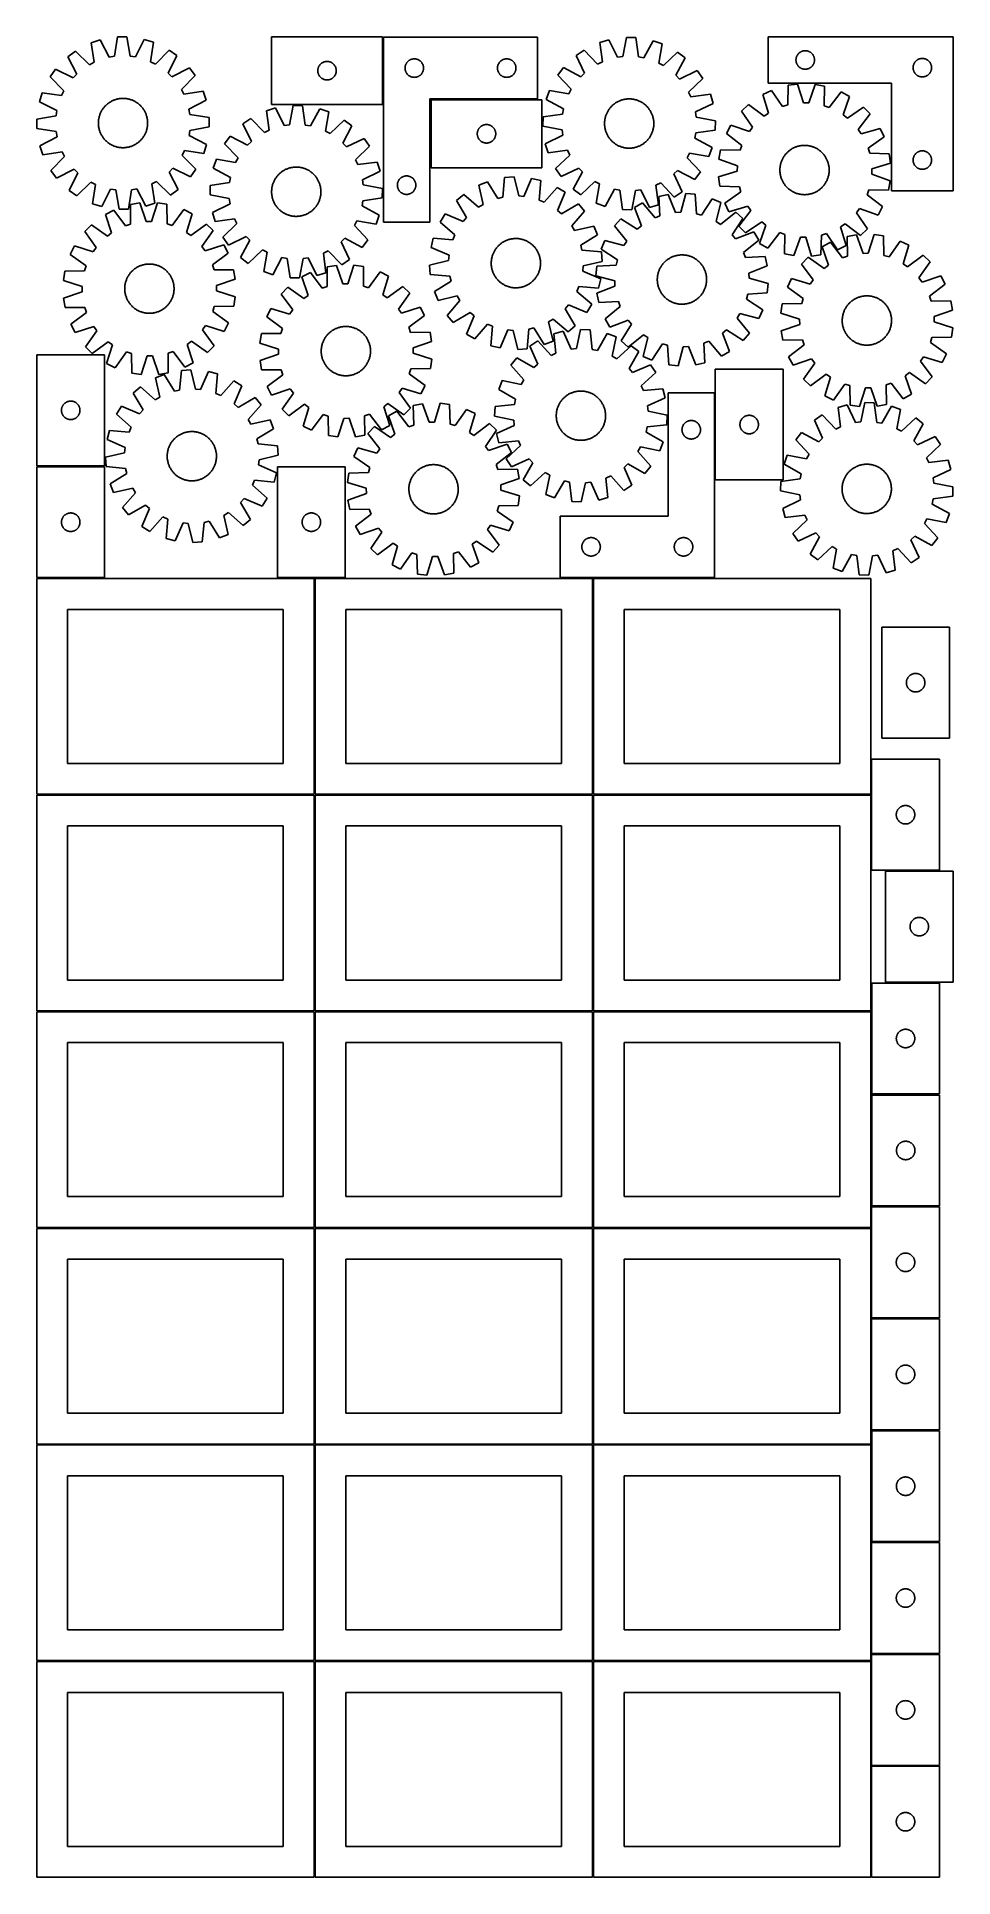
# Model space of a CAD drawing. Header units: millimetres. Extents: x 7 to 1493, y 7 to 2993.
import ezdxf

# ---------------------------------------------------------------- set-up
doc = ezdxf.new("R2010")
doc.units = ezdxf.units.MM
doc.layers.add('CUT', color=7, linetype='CONTINUOUS', true_color=0x000000)

msp = doc.modelspace()

# ---------------------------------------------------------------- linework, layer by layer
at = {"layer": 'CUT'}
for p, q in [((109.225966, 2988.469612), (94.638449, 2983.577281)), ((124.068106, 2960.386064), (109.225966, 2988.469612)), ((137.3701, 2993.199684), (132.52386, 2961.807189)), ((152.755466, 2993.344776), (137.3701, 2993.199684)), ((158.192886, 2962.049261), (152.755466, 2993.344776)), ((180.9838, 2989.146326), (166.673938, 2960.78786)), ((195.660989, 2984.529977), (180.9838, 2989.146326)), ((567.447415, 2993.475377), (387.447415, 2993.475377)), ((387.447415, 2993.475377), (387.447415, 2883.475377)), ((567.447415, 2883.475377), (567.447415, 2993.475377)), ((569.020773, 2992.692894), (569.020773, 2692.692894)), ((819.020773, 2992.692894), (569.020773, 2992.692894)), ((819.020773, 2892.692894), (819.020773, 2992.692894)), ((934.943345, 2988.806207), (920.204758, 2984.389808)), ((948.866376, 2960.255831), (934.943345, 2988.806207)), ((963.226145, 2992.620529), (957.363792, 2961.401823)), ((978.608118, 2992.266299), (963.226145, 2992.620529)), ((983.027155, 2960.810825), (978.608118, 2992.266299)), ((1006.685349, 2987.154069), (991.462809, 2959.274883)), ((1021.205011, 2982.063886), (1006.685349, 2987.154069)), ((1493.371082, 2993.384313), (1193.371082, 2993.384313)), ((1193.371082, 2993.384313), (1193.371082, 2918.384313)), ((1493.371082, 2743.384313), (1493.371082, 2993.384313)), ((69.33346, 2970.3817), (56.971721, 2961.221027)), ((56.971721, 2961.221027), (71.503076, 2932.975417)), ((92.127468, 2948.259133), (69.33346, 2970.3817)), ((94.638449, 2983.577281), (99.730216, 2952.223674)), ((132.52386, 2961.807189), (124.068106, 2960.386064)), ((166.673938, 2960.78786), (158.192886, 2962.049261)), ((191.161437, 2953.085919), (195.660989, 2984.529977)), ((221.210337, 2971.813979), (198.837602, 2949.265465)), ((219.746567, 2934.373431), (233.742643, 2962.888069)), ((233.742643, 2962.888069), (221.210337, 2971.813979)), ((614.45905, 2956.982425), (615.200706, 2957.19831)), ((615.200706, 2957.19831), (615.952492, 2957.375729)), ((615.952492, 2957.375729), (616.712414, 2957.514212)), ((616.712414, 2957.514212), (617.478458, 2957.613392)), ((617.478458, 2957.613392), (618.248591, 2957.673005)), ((618.248591, 2957.673005), (619.020773, 2957.692894)), ((619.020773, 2957.692894), (619.792954, 2957.673005)), ((619.792954, 2957.673005), (620.563088, 2957.613392)), ((620.563088, 2957.613392), (621.329131, 2957.514212)), ((621.329131, 2957.514212), (622.089054, 2957.375729)), ((622.089054, 2957.375729), (622.84084, 2957.19831)), ((622.84084, 2957.19831), (623.582495, 2956.982425)), ((764.45905, 2956.982425), (765.200706, 2957.19831)), ((765.200706, 2957.19831), (765.952492, 2957.375729)), ((765.952492, 2957.375729), (766.712414, 2957.514212)), ((766.712414, 2957.514212), (767.478458, 2957.613392)), ((767.478458, 2957.613392), (768.248591, 2957.673005)), ((768.248591, 2957.673005), (769.020773, 2957.692894)), ((769.020773, 2957.692894), (769.792954, 2957.673005)), ((769.792954, 2957.673005), (770.563088, 2957.613392)), ((770.563088, 2957.613392), (771.329131, 2957.514212)), ((771.329131, 2957.514212), (772.089054, 2957.375729)), ((772.089054, 2957.375729), (772.84084, 2957.19831)), ((772.84084, 2957.19831), (773.582495, 2956.982425)), ((894.484907, 2972.022306), (881.832419, 2963.267588)), ((881.832419, 2963.267588), (895.43957, 2934.56532)), ((916.549047, 2949.171739), (894.484907, 2972.022306)), ((920.204758, 2984.389808), (924.276439, 2952.887488)), ((957.363792, 2961.401823), (948.866376, 2960.255831)), ((991.462809, 2959.274883), (983.027155, 2960.810825)), ((1015.68749, 2950.782395), (1021.205011, 2982.063886)), ((1046.328279, 2968.525525), (1023.235641, 2946.714867)), ((1043.650358, 2931.152192), (1058.564345, 2959.197651)), ((1058.564345, 2959.197651), (1046.328279, 2968.525525)), ((1238.39097, 2956.656494), (1238.450584, 2957.426628)), ((1238.450584, 2957.426628), (1238.549763, 2958.192672)), ((1238.549763, 2958.192672), (1238.688246, 2958.952594)), ((1238.688246, 2958.952594), (1238.865666, 2959.70438)), ((1238.865666, 2959.70438), (1239.081551, 2960.446035)), ((1239.081551, 2960.446035), (1239.335329, 2961.175594)), ((1239.335329, 2961.175594), (1239.626328, 2961.891121)), ((1239.626328, 2961.891121), (1239.953775, 2962.59072)), ((1239.953775, 2962.59072), (1240.316803, 2963.272534)), ((1240.316803, 2963.272534), (1240.714448, 2963.934756)), ((1240.714448, 2963.934756), (1241.145657, 2964.575629)), ((1241.145657, 2964.575629), (1241.609285, 2965.193455)), ((1241.609285, 2965.193455), (1242.104103, 2965.786595)), ((1242.104103, 2965.786595), (1242.628799, 2966.353475)), ((1242.628799, 2966.353475), (1243.181982, 2966.892593)), ((1243.181982, 2966.892593), (1243.762184, 2967.40252)), ((1243.762184, 2967.40252), (1244.367867, 2967.881902)), ((1244.367867, 2967.881902), (1244.997426, 2968.329468)), ((1244.997426, 2968.329468), (1245.64919, 2968.744032)), ((1245.64919, 2968.744032), (1246.321431, 2969.124495)), ((1246.321431, 2969.124495), (1247.012366, 2969.469847)), ((1247.012366, 2969.469847), (1247.720163, 2969.779172)), ((1247.720163, 2969.779172), (1248.442946, 2970.051651)), ((1248.442946, 2970.051651), (1249.178797, 2970.286561)), ((1249.178797, 2970.286561), (1249.925766, 2970.483279)), ((1249.925766, 2970.483279), (1250.68187, 2970.641282)), ((1250.68187, 2970.641282), (1251.445106, 2970.760153)), ((1251.445106, 2970.760153), (1252.21345, 2970.839576)), ((1252.21345, 2970.839576), (1252.984863, 2970.87934)), ((1252.984863, 2970.87934), (1253.7573, 2970.87934)), ((1253.7573, 2970.87934), (1254.528714, 2970.839576)), ((1254.528714, 2970.839576), (1255.297057, 2970.760153)), ((1255.297057, 2970.760153), (1256.060293, 2970.641282)), ((1256.060293, 2970.641282), (1256.816398, 2970.483279)), ((1256.816398, 2970.483279), (1257.563366, 2970.286561)), ((1257.563366, 2970.286561), (1258.299217, 2970.051651)), ((1258.299217, 2970.051651), (1259.022, 2969.779172)), ((1259.022, 2969.779172), (1259.729798, 2969.469847)), ((1259.729798, 2969.469847), (1260.420733, 2969.124495)), ((1260.420733, 2969.124495), (1261.092974, 2968.744032)), ((1261.092974, 2968.744032), (1261.744738, 2968.329468)), ((1261.744738, 2968.329468), (1262.374296, 2967.881902)), ((1262.374296, 2967.881902), (1262.979979, 2967.40252)), ((1262.979979, 2967.40252), (1263.560182, 2966.892593)), ((1263.560182, 2966.892593), (1264.113365, 2966.353475)), ((1264.113365, 2966.353475), (1264.638061, 2965.786595)), ((1264.638061, 2965.786595), (1265.132879, 2965.193455)), ((1265.132879, 2965.193455), (1265.596507, 2964.575629)), ((1265.596507, 2964.575629), (1266.027715, 2963.934756)), ((1266.027715, 2963.934756), (1266.42536, 2963.272534)), ((1266.42536, 2963.272534), (1266.788388, 2962.59072)), ((1266.788388, 2962.59072), (1267.115835, 2961.891121)), ((1267.115835, 2961.891121), (1267.406834, 2961.175594)), ((1267.406834, 2961.175594), (1267.660612, 2960.446035)), ((1267.660612, 2960.446035), (1267.876498, 2959.70438)), ((1267.876498, 2959.70438), (1268.053917, 2958.952594)), ((1268.053917, 2958.952594), (1268.1924, 2958.192672)), ((1268.1924, 2958.192672), (1268.29158, 2957.426628)), ((1268.29158, 2957.426628), (1268.351193, 2956.656494)), ((1437.012366, 2956.969847), (1437.720163, 2957.279172)), ((1437.720163, 2957.279172), (1438.442946, 2957.551651)), ((1438.442946, 2957.551651), (1439.178797, 2957.786561)), ((1439.178797, 2957.786561), (1439.925766, 2957.983279)), ((1439.925766, 2957.983279), (1440.68187, 2958.141282)), ((1440.68187, 2958.141282), (1441.445106, 2958.260153)), ((1441.445106, 2958.260153), (1442.21345, 2958.339576)), ((1442.21345, 2958.339576), (1442.984863, 2958.37934)), ((1442.984863, 2958.37934), (1443.7573, 2958.37934)), ((1443.7573, 2958.37934), (1444.528714, 2958.339576)), ((1444.528714, 2958.339576), (1445.297057, 2958.260153)), ((1445.297057, 2958.260153), (1446.060293, 2958.141282)), ((1446.060293, 2958.141282), (1446.816398, 2957.983279)), ((1446.816398, 2957.983279), (1447.563366, 2957.786561)), ((1447.563366, 2957.786561), (1448.299217, 2957.551651)), ((1448.299217, 2957.551651), (1449.022, 2957.279172)), ((1449.022, 2957.279172), (1449.729798, 2956.969847)), ((36.982905, 2940.851612), (28.056995, 2928.319306)), ((28.056995, 2928.319306), (50.605509, 2905.946571)), ((65.497543, 2926.855536), (36.982905, 2940.851612)), ((71.503076, 2932.975417), (65.497543, 2926.855536)), ((99.730216, 2952.223674), (92.127468, 2948.259133)), ((198.837602, 2949.265465), (191.161437, 2953.085919)), ((225.866448, 2928.367898), (219.746567, 2934.373431)), ((254.112058, 2942.899254), (225.866448, 2928.367898)), ((241.150164, 2907.743507), (263.272731, 2930.537514)), ((263.272731, 2930.537514), (254.112058, 2942.899254)), ((462.447415, 2938.475377), (462.467304, 2939.247558)), ((462.467304, 2937.703195), (462.447415, 2938.475377)), ((462.467304, 2939.247558), (462.526917, 2940.017692)), ((462.526917, 2936.933062), (462.467304, 2937.703195)), ((462.526917, 2940.017692), (462.626097, 2940.783735)), ((462.626097, 2936.167018), (462.526917, 2936.933062)), ((462.626097, 2940.783735), (462.76458, 2941.543658)), ((462.76458, 2935.407096), (462.626097, 2936.167018)), ((462.76458, 2941.543658), (462.942, 2942.295443)), ((462.942, 2934.65531), (462.76458, 2935.407096)), ((462.942, 2942.295443), (463.157885, 2943.037099)), ((463.157885, 2933.913654), (462.942, 2934.65531)), ((463.157885, 2943.037099), (463.411663, 2943.766658)), ((463.411663, 2933.184095), (463.157885, 2933.913654)), ((463.411663, 2943.766658), (463.702662, 2944.482185)), ((463.702662, 2932.468568), (463.411663, 2933.184095)), ((463.702662, 2944.482185), (464.030109, 2945.181784)), ((464.030109, 2931.76897), (463.702662, 2932.468568)), ((464.030109, 2945.181784), (464.393137, 2945.863598)), ((464.393137, 2931.087156), (464.030109, 2931.76897)), ((464.393137, 2945.863598), (464.790782, 2946.52582)), ((464.790782, 2930.424934), (464.393137, 2931.087156)), ((464.790782, 2946.52582), (465.22199, 2947.166693)), ((465.22199, 2929.78406), (464.790782, 2930.424934)), ((465.22199, 2947.166693), (465.685618, 2947.784519)), ((465.685618, 2929.166234), (465.22199, 2929.78406)), ((465.685618, 2947.784519), (466.180436, 2948.377658)), ((466.180436, 2928.573095), (465.685618, 2929.166234)), ((466.180436, 2948.377658), (466.705133, 2948.944539)), ((466.705133, 2928.006214), (466.180436, 2928.573095)), ((466.705133, 2948.944539), (467.258315, 2949.483657)), ((467.258315, 2927.467096), (466.705133, 2928.006214)), ((467.258315, 2949.483657), (467.838518, 2949.993583)), ((467.838518, 2926.95717), (467.258315, 2927.467096)), ((467.838518, 2949.993583), (468.444201, 2950.472965)), ((468.444201, 2950.472965), (469.07376, 2950.920532)), ((469.07376, 2950.920532), (469.725523, 2951.335096)), ((469.725523, 2951.335096), (470.397764, 2951.715559)), ((470.397764, 2951.715559), (471.0887, 2952.060911)), ((471.0887, 2952.060911), (471.796497, 2952.370236)), ((471.796497, 2952.370236), (472.51928, 2952.642715)), ((472.51928, 2952.642715), (473.255131, 2952.877625)), ((473.255131, 2952.877625), (474.002099, 2953.074342)), ((474.002099, 2953.074342), (474.758204, 2953.232346)), ((474.758204, 2953.232346), (475.52144, 2953.351217)), ((475.52144, 2953.351217), (476.289783, 2953.43064)), ((476.289783, 2953.43064), (477.061197, 2953.470404)), ((477.061197, 2953.470404), (477.833634, 2953.470404)), ((477.833634, 2953.470404), (478.605047, 2953.43064)), ((478.605047, 2953.43064), (479.373391, 2953.351217)), ((479.373391, 2953.351217), (480.136627, 2953.232346)), ((480.136627, 2953.232346), (480.892732, 2953.074342)), ((480.892732, 2953.074342), (481.6397, 2952.877625)), ((481.6397, 2952.877625), (482.375551, 2952.642715)), ((482.375551, 2952.642715), (483.098334, 2952.370236)), ((483.098334, 2952.370236), (483.806131, 2952.060911)), ((483.806131, 2952.060911), (484.497067, 2951.715559)), ((484.497067, 2951.715559), (485.169307, 2951.335096)), ((485.169307, 2951.335096), (485.821071, 2950.920532)), ((485.821071, 2950.920532), (486.45063, 2950.472965)), ((486.45063, 2950.472965), (487.056313, 2949.993583)), ((487.056313, 2949.993583), (487.636515, 2949.483657)), ((487.636515, 2927.467096), (487.056313, 2926.95717)), ((487.636515, 2949.483657), (488.189698, 2948.944539)), ((488.189698, 2928.006214), (487.636515, 2927.467096)), ((488.189698, 2948.944539), (488.714394, 2948.377658)), ((488.714394, 2928.573095), (488.189698, 2928.006214)), ((488.714394, 2948.377658), (489.209213, 2947.784519)), ((489.209213, 2929.166234), (488.714394, 2928.573095)), ((489.209213, 2947.784519), (489.67284, 2947.166693)), ((489.67284, 2929.78406), (489.209213, 2929.166234)), ((489.67284, 2947.166693), (490.104049, 2946.52582)), ((490.104049, 2930.424934), (489.67284, 2929.78406)), ((490.104049, 2946.52582), (490.501694, 2945.863598)), ((490.501694, 2931.087156), (490.104049, 2930.424934)), ((490.501694, 2945.863598), (490.864722, 2945.181784)), ((490.864722, 2931.76897), (490.501694, 2931.087156)), ((490.864722, 2945.181784), (491.192169, 2944.482185)), ((491.192169, 2932.468568), (490.864722, 2931.76897)), ((491.192169, 2944.482185), (491.483168, 2943.766658)), ((491.483168, 2933.184095), (491.192169, 2932.468568)), ((491.483168, 2943.766658), (491.736946, 2943.037099)), ((491.736946, 2933.913654), (491.483168, 2933.184095)), ((491.736946, 2943.037099), (491.952831, 2942.295443)), ((491.952831, 2934.65531), (491.736946, 2933.913654)), ((491.952831, 2942.295443), (492.130251, 2941.543658)), ((492.130251, 2935.407096), (491.952831, 2934.65531)), ((492.130251, 2941.543658), (492.268734, 2940.783735)), ((492.268734, 2936.167018), (492.130251, 2935.407096)), ((492.268734, 2940.783735), (492.367914, 2940.017692)), ((492.367914, 2936.933062), (492.268734, 2936.167018)), ((492.367914, 2940.017692), (492.427527, 2939.247558)), ((492.427527, 2937.703195), (492.367914, 2936.933062)), ((492.427527, 2939.247558), (492.447415, 2938.475377)), ((492.447415, 2938.475377), (492.427527, 2937.703195)), ((604.025746, 2943.079113), (604.06551, 2943.850526)), ((604.025746, 2942.306675), (604.025746, 2943.079113)), ((604.06551, 2941.535262), (604.025746, 2942.306675)), ((604.06551, 2943.850526), (604.144933, 2944.618869)), ((604.144933, 2940.766919), (604.06551, 2941.535262)), ((604.144933, 2944.618869), (604.263804, 2945.382105)), ((604.263804, 2940.003683), (604.144933, 2940.766919)), ((604.263804, 2945.382105), (604.421807, 2946.13821)), ((604.421807, 2939.247578), (604.263804, 2940.003683)), ((604.421807, 2946.13821), (604.618525, 2946.885178)), ((604.618525, 2938.500609), (604.421807, 2939.247578)), ((604.618525, 2946.885178), (604.853434, 2947.62103)), ((604.853434, 2937.764758), (604.618525, 2938.500609)), ((604.853434, 2947.62103), (605.125913, 2948.343812)), ((605.125913, 2937.041976), (604.853434, 2937.764758)), ((605.125913, 2948.343812), (605.435239, 2949.05161)), ((605.435239, 2936.334178), (605.125913, 2937.041976)), ((605.435239, 2949.05161), (605.780591, 2949.742545)), ((605.780591, 2935.643243), (605.435239, 2936.334178)), ((605.780591, 2949.742545), (606.161053, 2950.414786)), ((606.161053, 2934.971002), (605.780591, 2935.643243)), ((606.161053, 2950.414786), (606.575618, 2951.06655)), ((606.575618, 2934.319238), (606.161053, 2934.971002)), ((606.575618, 2951.06655), (607.023184, 2951.696108)), ((607.023184, 2933.68968), (606.575618, 2934.319238)), ((607.023184, 2951.696108), (607.502566, 2952.301792)), ((607.502566, 2933.083996), (607.023184, 2933.68968)), ((607.502566, 2952.301792), (608.012492, 2952.881994)), ((608.012492, 2932.503794), (607.502566, 2933.083996)), ((608.012492, 2952.881994), (608.55161, 2953.435177)), ((608.55161, 2931.950611), (608.012492, 2932.503794)), ((608.55161, 2953.435177), (609.118491, 2953.959873)), ((609.118491, 2931.425915), (608.55161, 2931.950611)), ((609.118491, 2953.959873), (609.711631, 2954.454691)), ((609.711631, 2930.931097), (609.118491, 2931.425915)), ((609.711631, 2954.454691), (610.329456, 2954.918319)), ((610.329456, 2930.467469), (609.711631, 2930.931097)), ((610.329456, 2954.918319), (610.97033, 2955.349527)), ((610.97033, 2930.036261), (610.329456, 2930.467469)), ((610.97033, 2955.349527), (611.632552, 2955.747173)), ((611.632552, 2929.638615), (610.97033, 2930.036261)), ((611.632552, 2955.747173), (612.314366, 2956.1102)), ((612.314366, 2929.275588), (611.632552, 2929.638615)), ((612.314366, 2956.1102), (613.013964, 2956.437648)), ((613.013964, 2928.94814), (612.314366, 2929.275588)), ((613.013964, 2956.437648), (613.729491, 2956.728646)), ((613.729491, 2928.657142), (613.013964, 2928.94814)), ((613.729491, 2956.728646), (614.45905, 2956.982425)), ((614.45905, 2928.403363), (613.729491, 2928.657142)), ((615.200706, 2928.187478), (614.45905, 2928.403363)), ((615.952492, 2928.010059), (615.200706, 2928.187478)), ((616.712414, 2927.871576), (615.952492, 2928.010059)), ((617.478458, 2927.772396), (616.712414, 2927.871576)), ((618.248591, 2927.712783), (617.478458, 2927.772396)), ((619.020773, 2927.692894), (618.248591, 2927.712783)), ((619.792954, 2927.712783), (619.020773, 2927.692894)), ((620.563088, 2927.772396), (619.792954, 2927.712783)), ((621.329131, 2927.871576), (620.563088, 2927.772396)), ((622.089054, 2928.010059), (621.329131, 2927.871576)), ((622.84084, 2928.187478), (622.089054, 2928.010059)), ((623.582495, 2928.403363), (622.84084, 2928.187478)), ((623.582495, 2956.982425), (624.312054, 2956.728646)), ((624.312054, 2928.657142), (623.582495, 2928.403363)), ((624.312054, 2956.728646), (625.027581, 2956.437648)), ((625.027581, 2928.94814), (624.312054, 2928.657142)), ((625.027581, 2956.437648), (625.72718, 2956.1102)), ((625.72718, 2929.275588), (625.027581, 2928.94814)), ((625.72718, 2956.1102), (626.408994, 2955.747173)), ((626.408994, 2929.638615), (625.72718, 2929.275588)), ((626.408994, 2955.747173), (627.071216, 2955.349527)), ((627.071216, 2930.036261), (626.408994, 2929.638615)), ((627.071216, 2955.349527), (627.712089, 2954.918319)), ((627.712089, 2930.467469), (627.071216, 2930.036261)), ((627.712089, 2954.918319), (628.329915, 2954.454691)), ((628.329915, 2930.931097), (627.712089, 2930.467469)), ((628.329915, 2954.454691), (628.923055, 2953.959873)), ((628.923055, 2931.425915), (628.329915, 2930.931097)), ((628.923055, 2953.959873), (629.489935, 2953.435177)), ((629.489935, 2931.950611), (628.923055, 2931.425915)), ((629.489935, 2953.435177), (630.029053, 2952.881994)), ((630.029053, 2932.503794), (629.489935, 2931.950611)), ((630.029053, 2952.881994), (630.538979, 2952.301792)), ((630.538979, 2933.083996), (630.029053, 2932.503794)), ((630.538979, 2952.301792), (631.018361, 2951.696108)), ((631.018361, 2933.68968), (630.538979, 2933.083996)), ((631.018361, 2951.696108), (631.465928, 2951.06655)), ((631.465928, 2934.319238), (631.018361, 2933.68968)), ((631.465928, 2951.06655), (631.880492, 2950.414786)), ((631.880492, 2934.971002), (631.465928, 2934.319238)), ((631.880492, 2950.414786), (632.260955, 2949.742545)), ((632.260955, 2935.643243), (631.880492, 2934.971002)), ((632.260955, 2949.742545), (632.606307, 2949.05161)), ((632.606307, 2936.334178), (632.260955, 2935.643243)), ((632.606307, 2949.05161), (632.915632, 2948.343812)), ((632.915632, 2937.041976), (632.606307, 2936.334178)), ((632.915632, 2948.343812), (633.188111, 2947.62103)), ((633.188111, 2937.764758), (632.915632, 2937.041976)), ((633.188111, 2947.62103), (633.423021, 2946.885178)), ((633.423021, 2938.500609), (633.188111, 2937.764758)), ((633.423021, 2946.885178), (633.619738, 2946.13821)), ((633.619738, 2939.247578), (633.423021, 2938.500609)), ((633.619738, 2946.13821), (633.777742, 2945.382105)), ((633.777742, 2940.003683), (633.619738, 2939.247578)), ((633.777742, 2945.382105), (633.896613, 2944.618869)), ((633.896613, 2940.766919), (633.777742, 2940.003683)), ((633.896613, 2944.618869), (633.976036, 2943.850526)), ((633.976036, 2941.535262), (633.896613, 2940.766919)), ((633.976036, 2943.850526), (634.0158, 2943.079113)), ((634.0158, 2942.306675), (633.976036, 2941.535262)), ((634.0158, 2943.079113), (634.0158, 2942.306675)), ((754.025746, 2943.079113), (754.06551, 2943.850526)), ((754.025746, 2942.306675), (754.025746, 2943.079113)), ((754.06551, 2941.535262), (754.025746, 2942.306675)), ((754.06551, 2943.850526), (754.144933, 2944.618869)), ((754.144933, 2940.766919), (754.06551, 2941.535262)), ((754.144933, 2944.618869), (754.263804, 2945.382105)), ((754.263804, 2940.003683), (754.144933, 2940.766919)), ((754.263804, 2945.382105), (754.421807, 2946.13821)), ((754.421807, 2939.247578), (754.263804, 2940.003683)), ((754.421807, 2946.13821), (754.618525, 2946.885178)), ((754.618525, 2938.500609), (754.421807, 2939.247578)), ((754.618525, 2946.885178), (754.853434, 2947.62103)), ((754.853434, 2937.764758), (754.618525, 2938.500609)), ((754.853434, 2947.62103), (755.125913, 2948.343812)), ((755.125913, 2937.041976), (754.853434, 2937.764758)), ((755.125913, 2948.343812), (755.435239, 2949.05161)), ((755.435239, 2936.334178), (755.125913, 2937.041976)), ((755.435239, 2949.05161), (755.780591, 2949.742545)), ((755.780591, 2935.643243), (755.435239, 2936.334178)), ((755.780591, 2949.742545), (756.161053, 2950.414786)), ((756.161053, 2934.971002), (755.780591, 2935.643243)), ((756.161053, 2950.414786), (756.575618, 2951.06655)), ((756.575618, 2934.319238), (756.161053, 2934.971002)), ((756.575618, 2951.06655), (757.023184, 2951.696108)), ((757.023184, 2933.68968), (756.575618, 2934.319238)), ((757.023184, 2951.696108), (757.502566, 2952.301792)), ((757.502566, 2933.083996), (757.023184, 2933.68968)), ((757.502566, 2952.301792), (758.012492, 2952.881994)), ((758.012492, 2932.503794), (757.502566, 2933.083996)), ((758.012492, 2952.881994), (758.55161, 2953.435177)), ((758.55161, 2931.950611), (758.012492, 2932.503794)), ((758.55161, 2953.435177), (759.118491, 2953.959873)), ((759.118491, 2931.425915), (758.55161, 2931.950611)), ((759.118491, 2953.959873), (759.711631, 2954.454691)), ((759.711631, 2930.931097), (759.118491, 2931.425915)), ((759.711631, 2954.454691), (760.329456, 2954.918319)), ((760.329456, 2930.467469), (759.711631, 2930.931097)), ((760.329456, 2954.918319), (760.97033, 2955.349527)), ((760.97033, 2930.036261), (760.329456, 2930.467469)), ((760.97033, 2955.349527), (761.632552, 2955.747173)), ((761.632552, 2929.638615), (760.97033, 2930.036261)), ((761.632552, 2955.747173), (762.314366, 2956.1102)), ((762.314366, 2929.275588), (761.632552, 2929.638615)), ((762.314366, 2956.1102), (763.013964, 2956.437648)), ((763.013964, 2928.94814), (762.314366, 2929.275588)), ((763.013964, 2956.437648), (763.729491, 2956.728646)), ((763.729491, 2928.657142), (763.013964, 2928.94814)), ((763.729491, 2956.728646), (764.45905, 2956.982425)), ((764.45905, 2928.403363), (763.729491, 2928.657142)), ((765.200706, 2928.187478), (764.45905, 2928.403363)), ((765.952492, 2928.010059), (765.200706, 2928.187478)), ((766.712414, 2927.871576), (765.952492, 2928.010059)), ((767.478458, 2927.772396), (766.712414, 2927.871576)), ((768.248591, 2927.712783), (767.478458, 2927.772396)), ((769.020773, 2927.692894), (768.248591, 2927.712783)), ((769.792954, 2927.712783), (769.020773, 2927.692894)), ((770.563088, 2927.772396), (769.792954, 2927.712783)), ((771.329131, 2927.871576), (770.563088, 2927.772396)), ((772.089054, 2928.010059), (771.329131, 2927.871576)), ((772.84084, 2928.187478), (772.089054, 2928.010059)), ((773.582495, 2928.403363), (772.84084, 2928.187478)), ((773.582495, 2956.982425), (774.312054, 2956.728646)), ((774.312054, 2928.657142), (773.582495, 2928.403363)), ((774.312054, 2956.728646), (775.027581, 2956.437648)), ((775.027581, 2928.94814), (774.312054, 2928.657142)), ((775.027581, 2956.437648), (775.72718, 2956.1102)), ((775.72718, 2929.275588), (775.027581, 2928.94814)), ((775.72718, 2956.1102), (776.408994, 2955.747173)), ((776.408994, 2929.638615), (775.72718, 2929.275588)), ((776.408994, 2955.747173), (777.071216, 2955.349527)), ((777.071216, 2930.036261), (776.408994, 2929.638615)), ((777.071216, 2955.349527), (777.712089, 2954.918319)), ((777.712089, 2930.467469), (777.071216, 2930.036261)), ((777.712089, 2954.918319), (778.329915, 2954.454691)), ((778.329915, 2930.931097), (777.712089, 2930.467469)), ((778.329915, 2954.454691), (778.923055, 2953.959873)), ((778.923055, 2931.425915), (778.329915, 2930.931097)), ((778.923055, 2953.959873), (779.489935, 2953.435177)), ((779.489935, 2931.950611), (778.923055, 2931.425915)), ((779.489935, 2953.435177), (780.029053, 2952.881994)), ((780.029053, 2932.503794), (779.489935, 2931.950611)), ((780.029053, 2952.881994), (780.538979, 2952.301792)), ((780.538979, 2933.083996), (780.029053, 2932.503794)), ((780.538979, 2952.301792), (781.018361, 2951.696108)), ((781.018361, 2933.68968), (780.538979, 2933.083996)), ((781.018361, 2951.696108), (781.465928, 2951.06655)), ((781.465928, 2934.319238), (781.018361, 2933.68968)), ((781.465928, 2951.06655), (781.880492, 2950.414786)), ((781.880492, 2934.971002), (781.465928, 2934.319238)), ((781.880492, 2950.414786), (782.260955, 2949.742545)), ((782.260955, 2935.643243), (781.880492, 2934.971002)), ((782.260955, 2949.742545), (782.606307, 2949.05161)), ((782.606307, 2936.334178), (782.260955, 2935.643243)), ((782.606307, 2949.05161), (782.915632, 2948.343812)), ((782.915632, 2937.041976), (782.606307, 2936.334178)), ((782.915632, 2948.343812), (783.188111, 2947.62103)), ((783.188111, 2937.764758), (782.915632, 2937.041976)), ((783.188111, 2947.62103), (783.423021, 2946.885178)), ((783.423021, 2938.500609), (783.188111, 2937.764758)), ((783.423021, 2946.885178), (783.619738, 2946.13821)), ((783.619738, 2939.247578), (783.423021, 2938.500609)), ((783.619738, 2946.13821), (783.777742, 2945.382105)), ((783.777742, 2940.003683), (783.619738, 2939.247578)), ((783.777742, 2945.382105), (783.896613, 2944.618869)), ((783.896613, 2940.766919), (783.777742, 2940.003683)), ((783.896613, 2944.618869), (783.976036, 2943.850526)), ((783.976036, 2941.535262), (783.896613, 2940.766919)), ((783.976036, 2943.850526), (784.0158, 2943.079113)), ((784.0158, 2942.306675), (783.976036, 2941.535262)), ((784.0158, 2943.079113), (784.0158, 2942.306675)), ((861.193156, 2943.557524), (851.865282, 2931.321458)), ((851.865282, 2931.321458), (873.67594, 2908.228819)), ((889.238614, 2928.643537), (861.193156, 2943.557524)), ((895.43957, 2934.56532), (889.238614, 2928.643537)), ((924.276439, 2952.887488), (916.549047, 2949.171739)), ((1023.235641, 2946.714867), (1015.68749, 2950.782395)), ((1049.572141, 2924.951236), (1043.650358, 2931.152192)), ((1078.274409, 2938.558387), (1049.572141, 2924.951236)), ((1087.029128, 2925.9059), (1078.274409, 2938.558387)), ((1238.371082, 2955.884313), (1238.39097, 2956.656494)), ((1238.39097, 2955.112132), (1238.371082, 2955.884313)), ((1238.450584, 2954.341998), (1238.39097, 2955.112132)), ((1238.549763, 2953.575954), (1238.450584, 2954.341998)), ((1238.688246, 2952.816032), (1238.549763, 2953.575954)), ((1238.865666, 2952.064246), (1238.688246, 2952.816032)), ((1239.081551, 2951.32259), (1238.865666, 2952.064246)), ((1239.335329, 2950.593032), (1239.081551, 2951.32259)), ((1239.626328, 2949.877504), (1239.335329, 2950.593032)), ((1239.953775, 2949.177906), (1239.626328, 2949.877504)), ((1240.316803, 2948.496092), (1239.953775, 2949.177906)), ((1240.714448, 2947.83387), (1240.316803, 2948.496092)), ((1241.145657, 2947.192996), (1240.714448, 2947.83387)), ((1241.609285, 2946.575171), (1241.145657, 2947.192996)), ((1242.104103, 2945.982031), (1241.609285, 2946.575171)), ((1242.628799, 2945.415151), (1242.104103, 2945.982031)), ((1243.181982, 2944.876032), (1242.628799, 2945.415151)), ((1243.762184, 2944.366106), (1243.181982, 2944.876032)), ((1244.367867, 2943.886724), (1243.762184, 2944.366106)), ((1244.997426, 2943.439158), (1244.367867, 2943.886724)), ((1245.64919, 2943.024593), (1244.997426, 2943.439158)), ((1246.321431, 2942.644131), (1245.64919, 2943.024593)), ((1247.012366, 2942.298779), (1246.321431, 2942.644131)), ((1247.720163, 2941.989453), (1247.012366, 2942.298779)), ((1248.442946, 2941.716974), (1247.720163, 2941.989453)), ((1249.178797, 2941.482065), (1248.442946, 2941.716974)), ((1249.925766, 2941.285347), (1249.178797, 2941.482065)), ((1250.68187, 2941.127344), (1249.925766, 2941.285347)), ((1251.445106, 2941.008473), (1250.68187, 2941.127344)), ((1252.21345, 2940.92905), (1251.445106, 2941.008473)), ((1252.984863, 2940.889286), (1252.21345, 2940.92905)), ((1253.7573, 2940.889286), (1252.984863, 2940.889286)), ((1254.528714, 2940.92905), (1253.7573, 2940.889286)), ((1255.297057, 2941.008473), (1254.528714, 2940.92905)), ((1256.060293, 2941.127344), (1255.297057, 2941.008473)), ((1256.816398, 2941.285347), (1256.060293, 2941.127344)), ((1257.563366, 2941.482065), (1256.816398, 2941.285347)), ((1258.299217, 2941.716974), (1257.563366, 2941.482065)), ((1259.022, 2941.989453), (1258.299217, 2941.716974)), ((1259.729798, 2942.298779), (1259.022, 2941.989453)), ((1260.420733, 2942.644131), (1259.729798, 2942.298779)), ((1261.092974, 2943.024593), (1260.420733, 2942.644131)), ((1261.744738, 2943.439158), (1261.092974, 2943.024593)), ((1262.374296, 2943.886724), (1261.744738, 2943.439158)), ((1262.979979, 2944.366106), (1262.374296, 2943.886724)), ((1263.560182, 2944.876032), (1262.979979, 2944.366106)), ((1264.113365, 2945.415151), (1263.560182, 2944.876032)), ((1264.638061, 2945.982031), (1264.113365, 2945.415151)), ((1265.132879, 2946.575171), (1264.638061, 2945.982031)), ((1265.596507, 2947.192996), (1265.132879, 2946.575171)), ((1266.027715, 2947.83387), (1265.596507, 2947.192996)), ((1266.42536, 2948.496092), (1266.027715, 2947.83387)), ((1266.788388, 2949.177906), (1266.42536, 2948.496092)), ((1267.115835, 2949.877504), (1266.788388, 2949.177906)), ((1267.406834, 2950.593032), (1267.115835, 2949.877504)), ((1267.660612, 2951.32259), (1267.406834, 2950.593032)), ((1267.876498, 2952.064246), (1267.660612, 2951.32259)), ((1268.053917, 2952.816032), (1267.876498, 2952.064246)), ((1268.1924, 2953.575954), (1268.053917, 2952.816032)), ((1268.29158, 2954.341998), (1268.1924, 2953.575954)), ((1268.351193, 2955.112132), (1268.29158, 2954.341998)), ((1268.351193, 2956.656494), (1268.371082, 2955.884313)), ((1268.371082, 2955.884313), (1268.351193, 2955.112132)), ((1428.371082, 2943.384313), (1428.39097, 2944.156494)), ((1428.39097, 2942.612132), (1428.371082, 2943.384313)), ((1428.39097, 2944.156494), (1428.450584, 2944.926628)), ((1428.450584, 2941.841998), (1428.39097, 2942.612132)), ((1428.450584, 2944.926628), (1428.549763, 2945.692672)), ((1428.549763, 2941.075954), (1428.450584, 2941.841998)), ((1428.549763, 2945.692672), (1428.688246, 2946.452594)), ((1428.688246, 2940.316032), (1428.549763, 2941.075954)), ((1428.688246, 2946.452594), (1428.865666, 2947.20438)), ((1428.865666, 2939.564246), (1428.688246, 2940.316032)), ((1428.865666, 2947.20438), (1429.081551, 2947.946035)), ((1429.081551, 2938.82259), (1428.865666, 2939.564246)), ((1429.081551, 2947.946035), (1429.335329, 2948.675594)), ((1429.335329, 2938.093032), (1429.081551, 2938.82259)), ((1429.335329, 2948.675594), (1429.626328, 2949.391121)), ((1429.626328, 2937.377504), (1429.335329, 2938.093032)), ((1429.626328, 2949.391121), (1429.953775, 2950.09072)), ((1429.953775, 2936.677906), (1429.626328, 2937.377504)), ((1429.953775, 2950.09072), (1430.316803, 2950.772534)), ((1430.316803, 2935.996092), (1429.953775, 2936.677906)), ((1430.316803, 2950.772534), (1430.714448, 2951.434756)), ((1430.714448, 2935.33387), (1430.316803, 2935.996092)), ((1430.714448, 2951.434756), (1431.145657, 2952.075629)), ((1431.145657, 2934.692996), (1430.714448, 2935.33387)), ((1431.145657, 2952.075629), (1431.609285, 2952.693455)), ((1431.609285, 2934.075171), (1431.145657, 2934.692996)), ((1431.609285, 2952.693455), (1432.104103, 2953.286595)), ((1432.104103, 2933.482031), (1431.609285, 2934.075171)), ((1432.104103, 2953.286595), (1432.628799, 2953.853475)), ((1432.628799, 2932.915151), (1432.104103, 2933.482031)), ((1432.628799, 2953.853475), (1433.181982, 2954.392593)), ((1433.181982, 2932.376032), (1432.628799, 2932.915151)), ((1433.181982, 2954.392593), (1433.762184, 2954.90252)), ((1433.762184, 2931.866106), (1433.181982, 2932.376032)), ((1433.762184, 2954.90252), (1434.367867, 2955.381902)), ((1434.367867, 2931.386724), (1433.762184, 2931.866106)), ((1434.367867, 2955.381902), (1434.997426, 2955.829468)), ((1434.997426, 2930.939158), (1434.367867, 2931.386724)), ((1434.997426, 2955.829468), (1435.64919, 2956.244032)), ((1435.64919, 2930.524593), (1434.997426, 2930.939158)), ((1435.64919, 2956.244032), (1436.321431, 2956.624495)), ((1436.321431, 2930.144131), (1435.64919, 2930.524593)), ((1436.321431, 2956.624495), (1437.012366, 2956.969847)), ((1437.012366, 2929.798779), (1436.321431, 2930.144131)), ((1437.720163, 2929.489453), (1437.012366, 2929.798779)), ((1438.442946, 2929.216974), (1437.720163, 2929.489453)), ((1439.178797, 2928.982065), (1438.442946, 2929.216974)), ((1439.925766, 2928.785347), (1439.178797, 2928.982065)), ((1440.68187, 2928.627344), (1439.925766, 2928.785347)), ((1441.445106, 2928.508473), (1440.68187, 2928.627344)), ((1442.21345, 2928.42905), (1441.445106, 2928.508473)), ((1442.984863, 2928.389286), (1442.21345, 2928.42905)), ((1443.7573, 2928.389286), (1442.984863, 2928.389286)), ((1444.528714, 2928.42905), (1443.7573, 2928.389286)), ((1445.297057, 2928.508473), (1444.528714, 2928.42905)), ((1446.060293, 2928.627344), (1445.297057, 2928.508473)), ((1446.816398, 2928.785347), (1446.060293, 2928.627344)), ((1447.563366, 2928.982065), (1446.816398, 2928.785347)), ((1448.299217, 2929.216974), (1447.563366, 2928.982065)), ((1449.022, 2929.489453), (1448.299217, 2929.216974)), ((1449.729798, 2929.798779), (1449.022, 2929.489453)), ((1449.729798, 2956.969847), (1450.420733, 2956.624495)), ((1450.420733, 2930.144131), (1449.729798, 2929.798779)), ((1450.420733, 2956.624495), (1451.092974, 2956.244032)), ((1451.092974, 2930.524593), (1450.420733, 2930.144131)), ((1451.092974, 2956.244032), (1451.744738, 2955.829468)), ((1451.744738, 2930.939158), (1451.092974, 2930.524593)), ((1451.744738, 2955.829468), (1452.374296, 2955.381902)), ((1452.374296, 2931.386724), (1451.744738, 2930.939158)), ((1452.374296, 2955.381902), (1452.979979, 2954.90252)), ((1452.979979, 2931.866106), (1452.374296, 2931.386724)), ((1452.979979, 2954.90252), (1453.560182, 2954.392593)), ((1453.560182, 2932.376032), (1452.979979, 2931.866106)), ((1453.560182, 2954.392593), (1454.113365, 2953.853475)), ((1454.113365, 2932.915151), (1453.560182, 2932.376032)), ((1454.113365, 2953.853475), (1454.638061, 2953.286595)), ((1454.638061, 2933.482031), (1454.113365, 2932.915151)), ((1454.638061, 2953.286595), (1455.132879, 2952.693455)), ((1455.132879, 2934.075171), (1454.638061, 2933.482031)), ((1455.132879, 2952.693455), (1455.596507, 2952.075629)), ((1455.596507, 2934.692996), (1455.132879, 2934.075171)), ((1455.596507, 2952.075629), (1456.027715, 2951.434756)), ((1456.027715, 2935.33387), (1455.596507, 2934.692996)), ((1456.027715, 2951.434756), (1456.42536, 2950.772534)), ((1456.42536, 2935.996092), (1456.027715, 2935.33387)), ((1456.42536, 2950.772534), (1456.788388, 2950.09072)), ((1456.788388, 2936.677906), (1456.42536, 2935.996092)), ((1456.788388, 2950.09072), (1457.115835, 2949.391121)), ((1457.115835, 2937.377504), (1456.788388, 2936.677906)), ((1457.115835, 2949.391121), (1457.406834, 2948.675594)), ((1457.406834, 2938.093032), (1457.115835, 2937.377504)), ((1457.406834, 2948.675594), (1457.660612, 2947.946035)), ((1457.660612, 2938.82259), (1457.406834, 2938.093032)), ((1457.660612, 2947.946035), (1457.876498, 2947.20438)), ((1457.876498, 2939.564246), (1457.660612, 2938.82259)), ((1457.876498, 2947.20438), (1458.053917, 2946.452594)), ((1458.053917, 2940.316032), (1457.876498, 2939.564246)), ((1458.053917, 2946.452594), (1458.1924, 2945.692672)), ((1458.1924, 2941.075954), (1458.053917, 2940.316032)), ((1458.1924, 2945.692672), (1458.29158, 2944.926628)), ((1458.29158, 2941.841998), (1458.1924, 2941.075954)), ((1458.29158, 2944.926628), (1458.351193, 2944.156494)), ((1458.351193, 2942.612132), (1458.29158, 2941.841998)), ((1458.351193, 2944.156494), (1458.371082, 2943.384313)), ((1458.371082, 2943.384313), (1458.351193, 2942.612132)), ((15.340997, 2902.769957), (10.724649, 2888.092769)), ((46.785055, 2898.270406), (15.340997, 2902.769957)), ((50.605509, 2905.946571), (46.785055, 2898.270406)), ((245.114706, 2900.140758), (241.150164, 2907.743507)), ((276.468312, 2905.232525), (245.114706, 2900.140758)), ((281.360643, 2890.645008), (276.468312, 2905.232525)), ((468.444201, 2926.477788), (467.838518, 2926.95717)), ((469.07376, 2926.030221), (468.444201, 2926.477788)), ((469.725523, 2925.615657), (469.07376, 2926.030221)), ((470.397764, 2925.235195), (469.725523, 2925.615657)), ((471.0887, 2924.889843), (470.397764, 2925.235195)), ((471.796497, 2924.580517), (471.0887, 2924.889843)), ((472.51928, 2924.308038), (471.796497, 2924.580517)), ((473.255131, 2924.073129), (472.51928, 2924.308038)), ((474.002099, 2923.876411), (473.255131, 2924.073129)), ((474.758204, 2923.718407), (474.002099, 2923.876411)), ((475.52144, 2923.599537), (474.758204, 2923.718407)), ((476.289783, 2923.520114), (475.52144, 2923.599537)), ((477.061197, 2923.48035), (476.289783, 2923.520114)), ((477.833634, 2923.48035), (477.061197, 2923.48035)), ((478.605047, 2923.520114), (477.833634, 2923.48035)), ((479.373391, 2923.599537), (478.605047, 2923.520114)), ((480.136627, 2923.718407), (479.373391, 2923.599537)), ((480.892732, 2923.876411), (480.136627, 2923.718407)), ((481.6397, 2924.073129), (480.892732, 2923.876411)), ((482.375551, 2924.308038), (481.6397, 2924.073129)), ((483.098334, 2924.580517), (482.375551, 2924.308038)), ((483.806131, 2924.889843), (483.098334, 2924.580517)), ((484.497067, 2925.235195), (483.806131, 2924.889843)), ((485.169307, 2925.615657), (484.497067, 2925.235195)), ((485.821071, 2926.030221), (485.169307, 2925.615657)), ((486.45063, 2926.477788), (485.821071, 2926.030221)), ((487.056313, 2926.95717), (486.45063, 2926.477788)), ((838.32692, 2906.19819), (833.236737, 2891.678528)), ((869.608412, 2900.680668), (838.32692, 2906.19819)), ((873.67594, 2908.228819), (869.608412, 2900.680668)), ((1064.17856, 2903.841759), (1087.029128, 2925.9059)), ((1067.894309, 2896.114368), (1064.17856, 2903.841759)), ((1099.396629, 2900.186049), (1067.894309, 2896.114368)), ((1103.813028, 2885.447461), (1099.396629, 2900.186049)), ((1198.504818, 2906.537081), (1184.643279, 2899.859635)), ((1184.643279, 2899.859635), (1193.614417, 2869.388445)), ((1193.371082, 2918.384313), (1393.371082, 2918.384313)), ((1216.741081, 2880.529131), (1198.504818, 2906.537081)), ((1225.836922, 2914.748166), (1224.952865, 2882.996108)), ((1241.083473, 2916.815344), (1225.836922, 2914.748166)), ((1250.390291, 2886.444998), (1241.083473, 2916.815344)), ((1269.615214, 2916.178464), (1258.9625, 2886.253651)), ((1284.754338, 2913.433024), (1269.615214, 2916.178464)), ((1284.220696, 2881.673144), (1284.754338, 2913.433024)), ((1311.692829, 2904.010523), (1292.314221, 2878.842204)), ((1325.242605, 2896.721207), (1311.692829, 2904.010523)), ((1393.371082, 2918.384313), (1393.371082, 2743.384313)), ((10.724649, 2888.092769), (39.083115, 2873.782907)), ((39.083115, 2873.782907), (37.821713, 2865.301855)), ((108.517212, 2866.387001), (108.941001, 2867.569968)), ((108.941001, 2867.569968), (109.401739, 2868.739039)), ((109.401739, 2868.739039), (109.898971, 2869.893061)), ((109.898971, 2869.893061), (110.432206, 2871.030895)), ((110.432206, 2871.030895), (111.000918, 2872.151419)), ((111.000918, 2872.151419), (111.604546, 2873.253526)), ((111.604546, 2873.253526), (112.242495, 2874.336129)), ((112.242495, 2874.336129), (112.914134, 2875.398159)), ((112.914134, 2875.398159), (113.6188, 2876.438568)), ((113.6188, 2876.438568), (114.355799, 2877.45633)), ((114.355799, 2877.45633), (115.124403, 2878.45044)), ((115.124403, 2878.45044), (115.923854, 2879.419917)), ((115.923854, 2879.419917), (116.753362, 2880.363805)), ((116.753362, 2880.363805), (117.612109, 2881.281171)), ((117.612109, 2881.281171), (118.499247, 2882.17111)), ((118.499247, 2882.17111), (119.413901, 2883.032745)), ((119.413901, 2883.032745), (120.355169, 2883.865224)), ((120.355169, 2883.865224), (121.322121, 2884.667727)), ((121.322121, 2884.667727), (122.313803, 2885.439461)), ((122.313803, 2885.439461), (123.329236, 2886.179665)), ((123.329236, 2886.179665), (124.367419, 2886.887608)), ((124.367419, 2886.887608), (125.427327, 2887.562592)), ((125.427327, 2887.562592), (126.507913, 2888.20395)), ((126.507913, 2888.20395), (127.608111, 2888.81105)), ((127.608111, 2888.81105), (128.726837, 2889.383292)), ((128.726837, 2889.383292), (129.862984, 2889.920111)), ((129.862984, 2889.920111), (131.015433, 2890.420979)), ((131.015433, 2890.420979), (132.183046, 2890.8854)), ((132.183046, 2890.8854), (133.364671, 2891.312916)), ((133.364671, 2891.312916), (134.559141, 2891.703105)), ((134.559141, 2891.703105), (135.765278, 2892.055583)), ((135.765278, 2892.055583), (136.981891, 2892.370001)), ((136.981891, 2892.370001), (138.20778, 2892.646049)), ((138.20778, 2892.646049), (139.441736, 2892.883455)), ((139.441736, 2892.883455), (140.682539, 2893.081985)), ((140.682539, 2893.081985), (141.928966, 2893.241442)), ((141.928966, 2893.241442), (143.179787, 2893.361668)), ((143.179787, 2893.361668), (144.433766, 2893.442547)), ((144.433766, 2893.442547), (145.689668, 2893.483997)), ((145.689668, 2893.483997), (146.946252, 2893.485977)), ((146.946252, 2893.485977), (148.202278, 2893.448487)), ((148.202278, 2893.448487), (149.456506, 2893.371562)), ((149.456506, 2893.371562), (150.7077, 2893.255279)), ((150.7077, 2893.255279), (151.954623, 2893.099753)), ((151.954623, 2893.099753), (153.196047, 2892.905136)), ((153.196047, 2892.905136), (154.430744, 2892.671621)), ((154.430744, 2892.671621), (155.657497, 2892.399439)), ((155.657497, 2892.399439), (156.875096, 2892.088858)), ((156.875096, 2892.088858), (158.082338, 2891.740184)), ((158.082338, 2891.740184), (159.278032, 2891.353762)), ((159.278032, 2891.353762), (160.460999, 2890.929973)), ((160.460999, 2890.929973), (161.63007, 2890.469235)), ((161.63007, 2890.469235), (162.784092, 2889.972003)), ((162.784092, 2889.972003), (163.921927, 2889.438768)), ((163.921927, 2889.438768), (165.04245, 2888.870056)), ((165.04245, 2888.870056), (166.144557, 2888.266428)), ((166.144557, 2888.266428), (167.22716, 2887.62848)), ((167.22716, 2887.62848), (168.28919, 2886.956841)), ((168.28919, 2886.956841), (169.329599, 2886.252174)), ((169.329599, 2886.252174), (170.347361, 2885.515175)), ((170.347361, 2885.515175), (171.341471, 2884.746571)), ((171.341471, 2884.746571), (172.310948, 2883.94712)), ((172.310948, 2883.94712), (173.254836, 2883.117612)), ((173.254836, 2883.117612), (174.172202, 2882.258865)), ((174.172202, 2882.258865), (175.062141, 2881.371727)), ((175.062141, 2881.371727), (175.923776, 2880.457073)), ((175.923776, 2880.457073), (176.756255, 2879.515805)), ((176.756255, 2879.515805), (177.558758, 2878.548853)), ((177.558758, 2878.548853), (178.330492, 2877.557171)), ((178.330492, 2877.557171), (179.070696, 2876.541738)), ((179.070696, 2876.541738), (179.778639, 2875.503555)), ((179.778639, 2875.503555), (180.453623, 2874.443648)), ((180.453623, 2874.443648), (181.094981, 2873.363061)), ((181.094981, 2873.363061), (181.702081, 2872.262863)), ((181.702081, 2872.262863), (182.274323, 2871.144138)), ((182.274323, 2871.144138), (182.811142, 2870.00799)), ((182.811142, 2870.00799), (183.31201, 2868.855541)), ((183.31201, 2868.855541), (183.776431, 2867.687928)), ((183.776431, 2867.687928), (184.203947, 2866.506303)), ((253.277095, 2875.802868), (281.360643, 2890.645008)), ((254.69822, 2867.347114), (253.277095, 2875.802868)), ((393.987771, 2877.981358), (379.274144, 2873.482497)), ((379.274144, 2873.482497), (383.522164, 2842.003471)), ((387.447415, 2883.475377), (567.447415, 2883.475377)), ((408.070456, 2849.509394), (393.987771, 2877.981358)), ((422.248768, 2881.953995), (416.561321, 2850.702952)), ((437.632483, 2881.685905), (422.248768, 2881.953995)), ((442.227592, 2850.255669), (437.632483, 2881.685905)), ((465.737901, 2876.730978), (450.671714, 2848.766988)), ((480.285838, 2871.722181), (465.737901, 2876.730978)), ((474.94357, 2840.410283), (480.285838, 2871.722181)), ((644.020773, 2692.692894), (644.020773, 2892.692894)), ((644.020773, 2892.692894), (819.020773, 2892.692894)), ((826.177152, 2891.074742), (646.177152, 2891.074742)), ((646.177152, 2891.074742), (646.177152, 2781.074742)), ((826.177152, 2781.074742), (826.177152, 2891.074742)), ((859.579981, 2868.020334), (828.124507, 2863.601296)), ((833.236737, 2891.678528), (861.115924, 2876.455988)), ((861.115924, 2876.455988), (859.579981, 2868.020334)), ((930.273463, 2866.810886), (930.735416, 2867.979477)), ((930.735416, 2867.979477), (931.233846, 2869.132982)), ((931.233846, 2869.132982), (931.768264, 2870.270262)), ((931.768264, 2870.270262), (932.33814, 2871.390194)), ((932.33814, 2871.390194), (932.942913, 2872.491673)), ((932.942913, 2872.491673), (933.581986, 2873.573613)), ((933.581986, 2873.573613), (934.254728, 2874.634944)), ((934.254728, 2874.634944), (934.960476, 2875.674621)), ((934.960476, 2875.674621), (935.698532, 2876.691616)), ((935.698532, 2876.691616), (936.468168, 2877.684927)), ((936.468168, 2877.684927), (937.268626, 2878.653573)), ((937.268626, 2878.653573), (938.099114, 2879.596598)), ((938.099114, 2879.596598), (938.958814, 2880.513071)), ((938.958814, 2880.513071), (939.846877, 2881.402088)), ((939.846877, 2881.402088), (940.762426, 2882.262772)), ((940.762426, 2882.262772), (941.704558, 2883.094273)), ((941.704558, 2883.094273), (942.672343, 2883.895771)), ((942.672343, 2883.895771), (943.664827, 2884.666474)), ((943.664827, 2884.666474), (944.681029, 2885.405622)), ((944.681029, 2885.405622), (945.719946, 2886.112486)), ((945.719946, 2886.112486), (946.780555, 2886.786368)), ((946.780555, 2886.786368), (947.861807, 2887.426603)), ((947.861807, 2887.426603), (948.962636, 2888.032559)), ((948.962636, 2888.032559), (950.081955, 2888.603638)), ((950.081955, 2888.603638), (951.21866, 2889.139277)), ((951.21866, 2889.139277), (952.371629, 2889.638946)), ((952.371629, 2889.638946), (953.539724, 2890.102154)), ((953.539724, 2890.102154), (954.721792, 2890.528442)), ((954.721792, 2890.528442), (955.916667, 2890.91739)), ((955.916667, 2890.91739), (957.123169, 2891.268614)), ((957.123169, 2891.268614), (958.340109, 2891.581768)), ((958.340109, 2891.581768), (959.566284, 2891.856542)), ((959.566284, 2891.856542), (960.800485, 2892.092666)), ((960.800485, 2892.092666), (962.041494, 2892.289906)), ((962.041494, 2892.289906), (963.288086, 2892.448067)), ((963.288086, 2892.448067), (964.539031, 2892.566994)), ((964.539031, 2892.566994), (965.793094, 2892.64657)), ((965.793094, 2892.64657), (967.049038, 2892.686715)), ((967.049038, 2892.686715), (968.305623, 2892.68739)), ((968.305623, 2892.68739), (969.56161, 2892.648594)), ((969.56161, 2892.648594), (970.815758, 2892.570366)), ((970.815758, 2892.570366), (972.06683, 2892.452783)), ((972.06683, 2892.452783), (973.313591, 2892.295961)), ((973.313591, 2892.295961), (974.554811, 2892.100054)), ((974.554811, 2892.100054), (975.789265, 2891.865256)), ((975.789265, 2891.865256), (977.015735, 2891.5918)), ((977.015735, 2891.5918), (978.23301, 2891.279953)), ((978.23301, 2891.279953), (979.439889, 2890.930025)), ((979.439889, 2890.930025), (980.635181, 2890.542361)), ((980.635181, 2890.542361), (981.817707, 2890.117343)), ((981.817707, 2890.117343), (982.986299, 2889.655391)), ((982.986299, 2889.655391), (984.139804, 2889.15696)), ((984.139804, 2889.15696), (985.277083, 2888.622543)), ((985.277083, 2888.622543), (986.397015, 2888.052666)), ((986.397015, 2888.052666), (987.498495, 2887.447893)), ((987.498495, 2887.447893), (988.580434, 2886.80882)), ((988.580434, 2886.80882), (989.641766, 2886.136078)), ((989.641766, 2886.136078), (990.681442, 2885.430331)), ((990.681442, 2885.430331), (991.698438, 2884.692275)), ((991.698438, 2884.692275), (992.691748, 2883.922638)), ((992.691748, 2883.922638), (993.660394, 2883.122181)), ((993.660394, 2883.122181), (994.603419, 2882.291692)), ((994.603419, 2882.291692), (995.519892, 2881.431993)), ((995.519892, 2881.431993), (996.40891, 2880.54393)), ((996.40891, 2880.54393), (997.269593, 2879.628381)), ((997.269593, 2879.628381), (998.101094, 2878.686249)), ((998.101094, 2878.686249), (998.902592, 2877.718463)), ((998.902592, 2877.718463), (999.673295, 2876.72598)), ((999.673295, 2876.72598), (1000.412444, 2875.709778)), ((1000.412444, 2875.709778), (1001.119307, 2874.67086)), ((1001.119307, 2874.67086), (1001.793189, 2873.610252)), ((1001.793189, 2873.610252), (1002.433424, 2872.529)), ((1002.433424, 2872.529), (1003.03938, 2871.428171)), ((1003.03938, 2871.428171), (1003.610459, 2870.308852)), ((1003.610459, 2870.308852), (1004.146098, 2869.172147)), ((1004.146098, 2869.172147), (1004.645768, 2868.019178)), ((1004.645768, 2868.019178), (1005.108975, 2866.851083)), ((1075.262652, 2871.52443), (1103.813028, 2885.447461)), ((1076.408645, 2863.027015), (1075.262652, 2871.52443)), ((1161.186268, 2883.604345), (1150.066606, 2872.970265)), ((1150.066606, 2872.970265), (1168.01478, 2846.762675)), ((1186.566883, 2864.50463), (1161.186268, 2883.604345)), ((1193.614417, 2869.388445), (1186.566883, 2864.50463)), ((1224.952865, 2882.996108), (1216.741081, 2880.529131)), ((1258.9625, 2886.253651), (1250.390291, 2886.444998)), ((1292.314221, 2878.842204), (1284.220696, 2881.673144)), ((1314.920738, 2866.680671), (1325.242605, 2896.721207)), ((1347.95092, 2879.435425), (1321.743329, 2861.48725)), ((1339.485284, 2842.935147), (1358.585, 2868.315762)), ((1358.585, 2868.315762), (1347.95092, 2879.435425)), ((37.821713, 2865.301855), (6.526199, 2859.864435)), ((6.526199, 2859.864435), (6.671291, 2844.479068)), ((6.671291, 2844.479068), (38.063785, 2839.632829)), ((38.063785, 2839.632829), (39.48491, 2831.177075)), ((106.384997, 2854.055221), (106.422487, 2855.311247)), ((106.386977, 2852.798637), (106.384997, 2854.055221)), ((106.428427, 2851.542735), (106.386977, 2852.798637)), ((106.422487, 2855.311247), (106.499412, 2856.565475)), ((106.509306, 2850.288755), (106.428427, 2851.542735)), ((106.499412, 2856.565475), (106.615695, 2857.816669)), ((106.629533, 2849.037935), (106.509306, 2850.288755)), ((106.615695, 2857.816669), (106.771222, 2859.063592)), ((106.788989, 2847.791508), (106.629533, 2849.037935)), ((106.771222, 2859.063592), (106.965838, 2860.305015)), ((106.987519, 2846.550704), (106.788989, 2847.791508)), ((106.965838, 2860.305015), (107.199353, 2861.539713)), ((107.224925, 2845.316749), (106.987519, 2846.550704)), ((107.199353, 2861.539713), (107.471535, 2862.766466)), ((107.500973, 2844.09086), (107.224925, 2845.316749)), ((107.471535, 2862.766466), (107.782117, 2863.984065)), ((107.815391, 2842.874247), (107.500973, 2844.09086)), ((107.782117, 2863.984065), (108.13079, 2865.191307)), ((108.167869, 2841.66811), (107.815391, 2842.874247)), ((108.13079, 2865.191307), (108.517212, 2866.387001)), ((108.558058, 2840.47364), (108.167869, 2841.66811)), ((108.985575, 2839.292015), (108.558058, 2840.47364)), ((109.449996, 2838.124402), (108.985575, 2839.292015)), ((109.950863, 2836.971953), (109.449996, 2838.124402)), ((183.360266, 2838.240904), (182.863035, 2837.086882)), ((183.821004, 2839.409976), (183.360266, 2838.240904)), ((184.244793, 2840.592942), (183.821004, 2839.409976)), ((184.203947, 2866.506303), (184.594136, 2865.311833)), ((184.631215, 2841.788636), (184.244793, 2840.592942)), ((184.594136, 2865.311833), (184.946614, 2864.105696)), ((184.979889, 2842.995878), (184.631215, 2841.788636)), ((184.946614, 2864.105696), (185.261032, 2862.889083)), ((185.29047, 2844.213477), (184.979889, 2842.995878)), ((185.261032, 2862.889083), (185.537081, 2861.663194)), ((185.562652, 2845.44023), (185.29047, 2844.213477)), ((185.537081, 2861.663194), (185.774487, 2860.429239)), ((185.796167, 2846.674928), (185.562652, 2845.44023)), ((185.774487, 2860.429239), (185.973016, 2859.188435)), ((185.990784, 2847.916351), (185.796167, 2846.674928)), ((185.973016, 2859.188435), (186.132473, 2857.942008)), ((186.14631, 2849.163274), (185.990784, 2847.916351)), ((186.132473, 2857.942008), (186.2527, 2856.691188)), ((186.262593, 2850.414468), (186.14631, 2849.163274)), ((186.2527, 2856.691188), (186.333578, 2855.437208)), ((186.339518, 2851.668696), (186.262593, 2850.414468)), ((186.333578, 2855.437208), (186.375028, 2854.181306)), ((186.377009, 2852.924722), (186.339518, 2851.668696)), ((186.375028, 2854.181306), (186.377009, 2852.924722)), ((253.678891, 2833.197036), (254.940292, 2841.678088)), ((286.090715, 2862.500875), (254.69822, 2867.347114)), ((254.940292, 2841.678088), (286.235807, 2847.115508)), ((286.235807, 2847.115508), (286.090715, 2862.500875)), ((353.623951, 2860.971167), (341.020685, 2852.145735)), ((341.020685, 2852.145735), (354.788346, 2823.520113)), ((375.815701, 2838.244509), (353.623951, 2860.971167)), ((383.522164, 2842.003471), (375.815701, 2838.244509)), ((416.561321, 2850.702952), (408.070456, 2849.509394)), ((450.671714, 2848.766988), (442.227592, 2850.255669)), ((482.514379, 2836.385086), (474.94357, 2840.410283)), ((505.484523, 2858.324714), (482.514379, 2836.385086)), ((503.015922, 2820.936972), (517.77263, 2849.065504)), ((517.77263, 2849.065504), (505.484523, 2858.324714)), ((721.19704, 2836.846923), (721.256654, 2837.617057)), ((721.256654, 2837.617057), (721.355833, 2838.383101)), ((721.355833, 2838.383101), (721.494316, 2839.143023)), ((721.494316, 2839.143023), (721.671736, 2839.894809)), ((721.671736, 2839.894809), (721.887621, 2840.636464)), ((721.887621, 2840.636464), (722.141399, 2841.366023)), ((722.141399, 2841.366023), (722.432398, 2842.08155)), ((722.432398, 2842.08155), (722.759845, 2842.781149)), ((722.759845, 2842.781149), (723.122873, 2843.462963)), ((723.122873, 2843.462963), (723.520518, 2844.125185)), ((723.520518, 2844.125185), (723.951727, 2844.766058)), ((723.951727, 2844.766058), (724.415355, 2845.383884)), ((724.415355, 2845.383884), (724.910173, 2845.977024)), ((724.910173, 2845.977024), (725.434869, 2846.543904)), ((725.434869, 2846.543904), (725.988052, 2847.083022)), ((725.988052, 2847.083022), (726.568254, 2847.592949)), ((726.568254, 2847.592949), (727.173938, 2848.072331)), ((727.173938, 2848.072331), (727.803496, 2848.519897)), ((727.803496, 2848.519897), (728.45526, 2848.934461)), ((728.45526, 2848.934461), (729.127501, 2849.314924)), ((729.127501, 2849.314924), (729.818436, 2849.660276)), ((729.818436, 2849.660276), (730.526233, 2849.969601)), ((730.526233, 2849.969601), (731.249016, 2850.24208)), ((731.249016, 2850.24208), (731.984867, 2850.47699)), ((731.984867, 2850.47699), (732.731836, 2850.673707)), ((732.731836, 2850.673707), (733.48794, 2850.831711)), ((733.48794, 2850.831711), (734.251176, 2850.950582)), ((734.251176, 2850.950582), (735.01952, 2851.030005)), ((735.01952, 2851.030005), (735.790933, 2851.069769)), ((735.790933, 2851.069769), (736.56337, 2851.069769)), ((736.56337, 2851.069769), (737.334784, 2851.030005)), ((737.334784, 2851.030005), (738.103127, 2850.950582)), ((738.103127, 2850.950582), (738.866363, 2850.831711)), ((738.866363, 2850.831711), (739.622468, 2850.673707)), ((739.622468, 2850.673707), (740.369436, 2850.47699)), ((740.369436, 2850.47699), (741.105287, 2850.24208)), ((741.105287, 2850.24208), (741.82807, 2849.969601)), ((741.82807, 2849.969601), (742.535868, 2849.660276)), ((742.535868, 2849.660276), (743.226803, 2849.314924)), ((743.226803, 2849.314924), (743.899044, 2848.934461)), ((743.899044, 2848.934461), (744.550808, 2848.519897)), ((744.550808, 2848.519897), (745.180366, 2848.072331)), ((745.180366, 2848.072331), (745.786049, 2847.592949)), ((745.786049, 2847.592949), (746.366252, 2847.083022)), ((746.366252, 2847.083022), (746.919435, 2846.543904)), ((746.919435, 2846.543904), (747.444131, 2845.977024)), ((747.444131, 2845.977024), (747.938949, 2845.383884)), ((747.938949, 2845.383884), (748.402577, 2844.766058)), ((748.402577, 2844.766058), (748.833785, 2844.125185)), ((748.833785, 2844.125185), (749.23143, 2843.462963)), ((749.23143, 2843.462963), (749.594458, 2842.781149)), ((749.594458, 2842.781149), (749.921905, 2842.08155)), ((749.921905, 2842.08155), (750.212904, 2841.366023)), ((750.212904, 2841.366023), (750.466682, 2840.636464)), ((750.466682, 2840.636464), (750.682568, 2839.894809)), ((750.682568, 2839.894809), (750.859987, 2839.143023)), ((750.859987, 2839.143023), (750.99847, 2838.383101)), ((750.99847, 2838.383101), (751.09765, 2837.617057)), ((751.09765, 2837.617057), (751.157263, 2836.846923)), ((828.124507, 2863.601296), (827.770278, 2848.219324)), ((827.770278, 2848.219324), (858.988983, 2842.356971)), ((858.988983, 2842.356971), (860.134976, 2833.859555)), ((927.703417, 2853.298802), (927.742213, 2854.554788)), ((927.704092, 2852.042217), (927.703417, 2853.298802)), ((927.744237, 2850.786273), (927.704092, 2852.042217)), ((927.742213, 2854.554788), (927.820441, 2855.808936)), ((927.823812, 2849.53221), (927.744237, 2850.786273)), ((927.820441, 2855.808936), (927.938024, 2857.060008)), ((927.942739, 2848.281265), (927.823812, 2849.53221)), ((927.938024, 2857.060008), (928.094846, 2858.30677)), ((928.100901, 2847.034673), (927.942739, 2848.281265)), ((928.094846, 2858.30677), (928.290753, 2859.54799)), ((928.298141, 2845.793664), (928.100901, 2847.034673)), ((928.290753, 2859.54799), (928.52555, 2860.782444)), ((928.534264, 2844.559463), (928.298141, 2845.793664)), ((928.52555, 2860.782444), (928.799007, 2862.008914)), ((928.809038, 2843.333287), (928.534264, 2844.559463)), ((928.799007, 2862.008914), (929.110853, 2863.226189)), ((929.122192, 2842.116348), (928.809038, 2843.333287)), ((929.110853, 2863.226189), (929.460781, 2864.433068)), ((929.473417, 2840.909845), (929.122192, 2842.116348)), ((929.460781, 2864.433068), (929.848445, 2865.62836)), ((929.862365, 2839.71497), (929.473417, 2840.909845)), ((929.848445, 2865.62836), (930.273463, 2866.810886)), ((930.288653, 2838.532902), (929.862365, 2839.71497)), ((930.75186, 2837.364807), (930.288653, 2838.532902)), ((1005.124164, 2838.5731), (1004.662212, 2837.404508)), ((1005.108975, 2866.851083), (1005.535263, 2865.669015)), ((1005.549182, 2839.755625), (1005.124164, 2838.5731)), ((1005.535263, 2865.669015), (1005.924211, 2864.47414)), ((1005.936847, 2840.950917), (1005.549182, 2839.755625)), ((1005.924211, 2864.47414), (1006.275436, 2863.267637)), ((1006.286775, 2842.157796), (1005.936847, 2840.950917)), ((1006.275436, 2863.267637), (1006.588589, 2862.050698)), ((1006.598621, 2843.375071), (1006.286775, 2842.157796)), ((1006.588589, 2862.050698), (1006.863364, 2860.824523)), ((1006.872078, 2844.601541), (1006.598621, 2843.375071)), ((1006.863364, 2860.824523), (1007.099487, 2859.590321)), ((1007.106875, 2845.835995), (1006.872078, 2844.601541)), ((1007.099487, 2859.590321), (1007.296727, 2858.349312)), ((1007.302782, 2847.077215), (1007.106875, 2845.835995)), ((1007.296727, 2858.349312), (1007.454889, 2857.10272)), ((1007.459604, 2848.323977), (1007.302782, 2847.077215)), ((1007.454889, 2857.10272), (1007.573816, 2855.851775)), ((1007.577187, 2849.575049), (1007.459604, 2848.323977)), ((1007.573816, 2855.851775), (1007.653391, 2854.597712)), ((1007.655415, 2850.829197), (1007.577187, 2849.575049)), ((1007.653391, 2854.597712), (1007.693536, 2853.341768)), ((1007.694211, 2852.085183), (1007.655415, 2850.829197)), ((1007.693536, 2853.341768), (1007.694211, 2852.085183)), ((1075.817646, 2837.363651), (1107.273121, 2841.782689)), ((1107.62735, 2857.164661), (1076.408645, 2863.027015)), ((1107.273121, 2841.782689), (1107.62735, 2857.164661)), ((1132.780823, 2850.261951), (1125.491507, 2836.712175)), ((1162.821359, 2839.940084), (1132.780823, 2850.261951)), ((1168.01478, 2846.762675), (1162.821359, 2839.940084)), ((1321.743329, 2861.48725), (1314.920738, 2866.680671)), ((1344.369099, 2835.887614), (1339.485284, 2842.935147)), ((1374.84029, 2844.858751), (1344.369099, 2835.887614)), ((1381.517736, 2830.997212), (1374.84029, 2844.858751)), ((39.48491, 2831.177075), (11.401362, 2816.334935)), ((11.401362, 2816.334935), (16.293693, 2801.747418)), ((110.487683, 2835.835806), (109.950863, 2836.971953)), ((111.059925, 2834.71708), (110.487683, 2835.835806)), ((111.667024, 2833.616882), (111.059925, 2834.71708)), ((112.308382, 2832.536296), (111.667024, 2833.616882)), ((112.983366, 2831.476388), (112.308382, 2832.536296)), ((113.691309, 2830.438205), (112.983366, 2831.476388)), ((114.431513, 2829.422772), (113.691309, 2830.438205)), ((115.203247, 2828.43109), (114.431513, 2829.422772)), ((116.00575, 2827.464138), (115.203247, 2828.43109)), ((116.838229, 2826.52287), (116.00575, 2827.464138)), ((117.699864, 2825.608216), (116.838229, 2826.52287)), ((118.589804, 2824.721078), (117.699864, 2825.608216)), ((119.50717, 2823.862331), (118.589804, 2824.721078)), ((120.451057, 2823.032823), (119.50717, 2823.862331)), ((121.420534, 2822.233372), (120.451057, 2823.032823)), ((122.414644, 2821.464768), (121.420534, 2822.233372)), ((123.432406, 2820.727769), (122.414644, 2821.464768)), ((124.472815, 2820.023102), (123.432406, 2820.727769)), ((125.534845, 2819.351464), (124.472815, 2820.023102)), ((126.617448, 2818.713515), (125.534845, 2819.351464)), ((127.719555, 2818.109887), (126.617448, 2818.713515)), ((128.840079, 2817.541175), (127.719555, 2818.109887)), ((129.977913, 2817.00794), (128.840079, 2817.541175)), ((131.131935, 2816.510708), (129.977913, 2817.00794)), ((132.301007, 2816.04997), (131.131935, 2816.510708)), ((133.483973, 2815.626181), (132.301007, 2816.04997)), ((134.679667, 2815.239759), (133.483973, 2815.626181)), ((135.88691, 2814.891085), (134.679667, 2815.239759)), ((137.104508, 2814.580504), (135.88691, 2814.891085)), ((138.331261, 2814.308322), (137.104508, 2814.580504)), ((139.565959, 2814.074807), (138.331261, 2814.308322)), ((140.807382, 2813.880191), (139.565959, 2814.074807)), ((142.054305, 2813.724664), (140.807382, 2813.880191)), ((143.305499, 2813.608381), (142.054305, 2813.724664)), ((144.559727, 2813.531456), (143.305499, 2813.608381)), ((145.815753, 2813.493966), (144.559727, 2813.531456)), ((147.072337, 2813.495946), (145.815753, 2813.493966)), ((148.328239, 2813.537396), (147.072337, 2813.495946)), ((149.582219, 2813.618275), (148.328239, 2813.537396)), ((150.833039, 2813.738502), (149.582219, 2813.618275)), ((152.079466, 2813.897958), (150.833039, 2813.738502)), ((153.32027, 2814.096488), (152.079466, 2813.897958)), ((154.554225, 2814.333894), (153.32027, 2814.096488)), ((155.780114, 2814.609942), (154.554225, 2814.333894)), ((156.996727, 2814.92436), (155.780114, 2814.609942)), ((158.202864, 2815.276838), (156.996727, 2814.92436)), ((159.397334, 2815.667027), (158.202864, 2815.276838)), ((160.578959, 2816.094544), (159.397334, 2815.667027)), ((161.746572, 2816.558965), (160.578959, 2816.094544)), ((162.899021, 2817.059832), (161.746572, 2816.558965)), ((164.035169, 2817.596652), (162.899021, 2817.059832)), ((165.153894, 2818.168893), (164.035169, 2817.596652)), ((166.254092, 2818.775993), (165.153894, 2818.168893)), ((167.334679, 2819.417351), (166.254092, 2818.775993)), ((168.394586, 2820.092335), (167.334679, 2819.417351)), ((169.432769, 2820.800278), (168.394586, 2820.092335)), ((170.448202, 2821.540482), (169.432769, 2820.800278)), ((171.439884, 2822.312216), (170.448202, 2821.540482)), ((172.406836, 2823.114719), (171.439884, 2822.312216)), ((173.348104, 2823.947198), (172.406836, 2823.114719)), ((174.262758, 2824.808833), (173.348104, 2823.947198)), ((175.149897, 2825.698772), (174.262758, 2824.808833)), ((176.008643, 2826.616139), (175.149897, 2825.698772)), ((176.838152, 2827.560026), (176.008643, 2826.616139)), ((177.637602, 2828.529503), (176.838152, 2827.560026)), ((178.406206, 2829.523613), (177.637602, 2828.529503)), ((179.143205, 2830.541375), (178.406206, 2829.523613)), ((179.847872, 2831.581784), (179.143205, 2830.541375)), ((180.519511, 2832.643814), (179.847872, 2831.581784)), ((181.157459, 2833.726417), (180.519511, 2832.643814)), ((181.761087, 2834.828524), (181.157459, 2833.726417)), ((182.329799, 2835.949048), (181.761087, 2834.828524)), ((182.863035, 2837.086882), (182.329799, 2835.949048)), ((242.156496, 2801.033372), (245.97695, 2808.709537)), ((245.97695, 2808.709537), (277.421008, 2804.209986)), ((282.037357, 2818.887174), (253.678891, 2833.197036)), ((277.421008, 2804.209986), (282.037357, 2818.887174)), ((320.492115, 2832.320407), (311.232905, 2820.0323)), ((311.232905, 2820.0323), (333.172533, 2797.062156)), ((348.620647, 2817.563699), (320.492115, 2832.320407)), ((354.788346, 2823.520113), (348.620647, 2817.563699)), ((508.972336, 2814.769273), (503.015922, 2820.936972)), ((537.597958, 2828.536934), (508.972336, 2814.769273)), ((523.696732, 2793.741918), (546.42339, 2815.933668)), ((546.42339, 2815.933668), (537.597958, 2828.536934)), ((721.177152, 2836.074742), (721.19704, 2836.846923)), ((721.19704, 2835.302561), (721.177152, 2836.074742)), ((721.256654, 2834.532427), (721.19704, 2835.302561)), ((721.355833, 2833.766383), (721.256654, 2834.532427)), ((721.494316, 2833.006461), (721.355833, 2833.766383)), ((721.671736, 2832.254675), (721.494316, 2833.006461)), ((721.887621, 2831.513019), (721.671736, 2832.254675)), ((722.141399, 2830.783461), (721.887621, 2831.513019)), ((722.432398, 2830.067933), (722.141399, 2830.783461)), ((722.759845, 2829.368335), (722.432398, 2830.067933)), ((723.122873, 2828.686521), (722.759845, 2829.368335)), ((723.520518, 2828.024299), (723.122873, 2828.686521)), ((723.951727, 2827.383425), (723.520518, 2828.024299)), ((724.415355, 2826.7656), (723.951727, 2827.383425)), ((724.910173, 2826.17246), (724.415355, 2826.7656)), ((725.434869, 2825.60558), (724.910173, 2826.17246)), ((725.988052, 2825.066461), (725.434869, 2825.60558)), ((726.568254, 2824.556535), (725.988052, 2825.066461)), ((727.173938, 2824.077153), (726.568254, 2824.556535)), ((727.803496, 2823.629587), (727.173938, 2824.077153)), ((728.45526, 2823.215022), (727.803496, 2823.629587)), ((729.127501, 2822.83456), (728.45526, 2823.215022)), ((729.818436, 2822.489208), (729.127501, 2822.83456)), ((730.526233, 2822.179882), (729.818436, 2822.489208)), ((731.249016, 2821.907403), (730.526233, 2822.179882)), ((731.984867, 2821.672494), (731.249016, 2821.907403)), ((732.731836, 2821.475776), (731.984867, 2821.672494)), ((733.48794, 2821.317773), (732.731836, 2821.475776)), ((734.251176, 2821.198902), (733.48794, 2821.317773)), ((735.01952, 2821.119479), (734.251176, 2821.198902)), ((735.790933, 2821.079715), (735.01952, 2821.119479)), ((736.56337, 2821.079715), (735.790933, 2821.079715)), ((737.334784, 2821.119479), (736.56337, 2821.079715)), ((738.103127, 2821.198902), (737.334784, 2821.119479)), ((738.866363, 2821.317773), (738.103127, 2821.198902)), ((739.622468, 2821.475776), (738.866363, 2821.317773)), ((740.369436, 2821.672494), (739.622468, 2821.475776)), ((741.105287, 2821.907403), (740.369436, 2821.672494)), ((741.82807, 2822.179882), (741.105287, 2821.907403)), ((742.535868, 2822.489208), (741.82807, 2822.179882)), ((743.226803, 2822.83456), (742.535868, 2822.489208)), ((743.899044, 2823.215022), (743.226803, 2822.83456)), ((744.550808, 2823.629587), (743.899044, 2823.215022)), ((745.180366, 2824.077153), (744.550808, 2823.629587)), ((745.786049, 2824.556535), (745.180366, 2824.077153)), ((746.366252, 2825.066461), (745.786049, 2824.556535)), ((746.919435, 2825.60558), (746.366252, 2825.066461)), ((747.444131, 2826.17246), (746.919435, 2825.60558)), ((747.938949, 2826.7656), (747.444131, 2826.17246)), ((748.402577, 2827.383425), (747.938949, 2826.7656)), ((748.833785, 2828.024299), (748.402577, 2827.383425)), ((749.23143, 2828.686521), (748.833785, 2828.024299)), ((749.594458, 2829.368335), (749.23143, 2828.686521)), ((749.921905, 2830.067933), (749.594458, 2829.368335)), ((750.212904, 2830.783461), (749.921905, 2830.067933)), ((750.466682, 2831.513019), (750.212904, 2830.783461)), ((750.682568, 2832.254675), (750.466682, 2831.513019)), ((750.859987, 2833.006461), (750.682568, 2832.254675)), ((750.99847, 2833.766383), (750.859987, 2833.006461)), ((751.09765, 2834.532427), (750.99847, 2833.766383)), ((751.157263, 2835.302561), (751.09765, 2834.532427)), ((751.157263, 2836.846923), (751.177152, 2836.074742)), ((751.177152, 2836.074742), (751.157263, 2835.302561)), ((860.134976, 2833.859555), (831.5846, 2819.936524)), ((831.5846, 2819.936524), (836.000998, 2805.197936)), ((836.000998, 2805.197936), (867.503318, 2809.269617)), ((867.503318, 2809.269617), (871.219068, 2801.542226)), ((931.25153, 2836.211838), (930.75186, 2837.364807)), ((931.787169, 2835.075134), (931.25153, 2836.211838)), ((932.358248, 2833.955814), (931.787169, 2835.075134)), ((932.964204, 2832.854986), (932.358248, 2833.955814)), ((933.604439, 2831.773733), (932.964204, 2832.854986)), ((934.27832, 2830.713125), (933.604439, 2831.773733)), ((934.985184, 2829.674207), (934.27832, 2830.713125)), ((935.724333, 2828.658005), (934.985184, 2829.674207)), ((936.495036, 2827.665522), (935.724333, 2828.658005)), ((937.296534, 2826.697737), (936.495036, 2827.665522)), ((938.128035, 2825.755604), (937.296534, 2826.697737)), ((938.988718, 2824.840055), (938.128035, 2825.755604)), ((939.877736, 2823.951993), (938.988718, 2824.840055)), ((940.794209, 2823.092293), (939.877736, 2823.951993)), ((941.737234, 2822.261804), (940.794209, 2823.092293)), ((942.705879, 2821.461347), (941.737234, 2822.261804)), ((943.69919, 2820.69171), (942.705879, 2821.461347)), ((944.716186, 2819.953654), (943.69919, 2820.69171)), ((945.755862, 2819.247907), (944.716186, 2819.953654)), ((946.817194, 2818.575165), (945.755862, 2819.247907)), ((947.899133, 2817.936092), (946.817194, 2818.575165)), ((949.000612, 2817.331319), (947.899133, 2817.936092)), ((950.120544, 2816.761442), (949.000612, 2817.331319)), ((951.257824, 2816.227025), (950.120544, 2816.761442)), ((952.411329, 2815.728594), (951.257824, 2816.227025)), ((953.579921, 2815.266642), (952.411329, 2815.728594)), ((954.762446, 2814.841624), (953.579921, 2815.266642)), ((955.957739, 2814.45396), (954.762446, 2814.841624)), ((957.164618, 2814.104032), (955.957739, 2814.45396)), ((958.381893, 2813.792186), (957.164618, 2814.104032)), ((959.608363, 2813.518729), (958.381893, 2813.792186)), ((960.842817, 2813.283931), (959.608363, 2813.518729)), ((962.084037, 2813.088025), (960.842817, 2813.283931)), ((963.330798, 2812.931202), (962.084037, 2813.088025)), ((964.58187, 2812.813619), (963.330798, 2812.931202)), ((965.836018, 2812.735391), (964.58187, 2812.813619)), ((967.092004, 2812.696596), (965.836018, 2812.735391)), ((968.34859, 2812.697271), (967.092004, 2812.696596)), ((969.604534, 2812.737415), (968.34859, 2812.697271)), ((970.858597, 2812.816991), (969.604534, 2812.737415)), ((972.109542, 2812.935918), (970.858597, 2812.816991)), ((973.356134, 2813.094079), (972.109542, 2812.935918)), ((974.597143, 2813.291319), (973.356134, 2813.094079)), ((975.831344, 2813.527443), (974.597143, 2813.291319)), ((977.057519, 2813.802217), (975.831344, 2813.527443)), ((978.274459, 2814.115371), (977.057519, 2813.802217)), ((979.480961, 2814.466595), (978.274459, 2814.115371)), ((980.675836, 2814.855543), (979.480961, 2814.466595)), ((981.857904, 2815.281831), (980.675836, 2814.855543)), ((983.025999, 2815.745039), (981.857904, 2815.281831)), ((984.178968, 2816.244708), (983.025999, 2815.745039)), ((985.315673, 2816.780347), (984.178968, 2816.244708)), ((986.434992, 2817.351426), (985.315673, 2816.780347)), ((987.535821, 2817.957382), (986.434992, 2817.351426)), ((988.617073, 2818.597617), (987.535821, 2817.957382)), ((989.677681, 2819.271499), (988.617073, 2818.597617)), ((990.716599, 2819.978363), (989.677681, 2819.271499)), ((991.732801, 2820.717511), (990.716599, 2819.978363)), ((992.725285, 2821.488215), (991.732801, 2820.717511)), ((993.69307, 2822.289712), (992.725285, 2821.488215)), ((994.635202, 2823.121213), (993.69307, 2822.289712)), ((995.550751, 2823.981897), (994.635202, 2823.121213)), ((996.438814, 2824.870914), (995.550751, 2823.981897)), ((997.298514, 2825.787387), (996.438814, 2824.870914)), ((998.129002, 2826.730412), (997.298514, 2825.787387)), ((998.92946, 2827.699058), (998.129002, 2826.730412)), ((999.699096, 2828.692369), (998.92946, 2827.699058)), ((1000.437152, 2829.709364), (999.699096, 2828.692369)), ((1001.1429, 2830.749041), (1000.437152, 2829.709364)), ((1001.815642, 2831.810373), (1001.1429, 2830.749041)), ((1002.454715, 2832.892312), (1001.815642, 2831.810373)), ((1003.059488, 2833.993791), (1002.454715, 2832.892312)), ((1003.629364, 2835.113723), (1003.059488, 2833.993791)), ((1004.163781, 2836.251003), (1003.629364, 2835.113723)), ((1004.662212, 2837.404508), (1004.163781, 2836.251003)), ((1074.281704, 2828.927997), (1075.817646, 2837.363651)), ((1102.160891, 2813.705457), (1074.281704, 2828.927997)), ((1097.070708, 2799.185796), (1102.160891, 2813.705457)), ((1116.069006, 2809.773684), (1113.323566, 2794.634559)), ((1147.828886, 2809.240041), (1116.069006, 2809.773684)), ((1125.491507, 2836.712175), (1150.659826, 2817.333566)), ((1150.659826, 2817.333566), (1147.828886, 2809.240041)), ((1226.225607, 2807.64459), (1227.192825, 2808.446771)), ((1227.192825, 2808.446771), (1228.184764, 2809.218176)), ((1228.184764, 2809.218176), (1229.200443, 2809.958042)), ((1229.200443, 2809.958042), (1230.238861, 2810.66564)), ((1230.238861, 2810.66564), (1231.298993, 2811.340271)), ((1231.298993, 2811.340271), (1232.379793, 2811.98127)), ((1232.379793, 2811.98127), (1233.480193, 2812.588004)), ((1233.480193, 2812.588004), (1234.599108, 2813.159874)), ((1234.599108, 2813.159874), (1235.735434, 2813.696316)), ((1235.735434, 2813.696316), (1236.88805, 2814.1968)), ((1236.88805, 2814.1968), (1238.055817, 2814.660833)), ((1238.055817, 2814.660833), (1239.237584, 2815.087957)), ((1239.237584, 2815.087957), (1240.432183, 2815.477749)), ((1240.432183, 2815.477749), (1241.638437, 2815.829826)), ((1241.638437, 2815.829826), (1242.855155, 2816.14384)), ((1242.855155, 2816.14384), (1244.081136, 2816.41948)), ((1244.081136, 2816.41948), (1245.31517, 2816.656476)), ((1245.31517, 2816.656476), (1246.556039, 2816.854593)), ((1246.556039, 2816.854593), (1247.802519, 2817.013636)), ((1247.802519, 2817.013636), (1249.05338, 2817.133447)), ((1249.05338, 2817.133447), (1250.307386, 2817.213908)), ((1250.307386, 2817.213908), (1251.563302, 2817.254941)), ((1251.563302, 2817.254941), (1252.819886, 2817.256504)), ((1252.819886, 2817.256504), (1254.0759, 2817.218596)), ((1254.0759, 2817.218596), (1255.330103, 2817.141254)), ((1255.330103, 2817.141254), (1256.581257, 2817.024555)), ((1256.581257, 2817.024555), (1257.828129, 2816.868614)), ((1257.828129, 2816.868614), (1259.069487, 2816.673585)), ((1259.069487, 2816.673585), (1260.304107, 2816.43966)), ((1260.304107, 2816.43966), (1261.53077, 2816.16707)), ((1261.53077, 2816.16707), (1262.748265, 2815.856084)), ((1262.748265, 2815.856084), (1263.955391, 2815.507009)), ((1263.955391, 2815.507009), (1265.150957, 2815.120189)), ((1265.150957, 2815.120189), (1266.333783, 2814.696007)), ((1266.333783, 2814.696007), (1267.502701, 2814.234881)), ((1267.502701, 2814.234881), (1268.656557, 2813.737266)), ((1268.656557, 2813.737266), (1269.794215, 2813.203652)), ((1269.794215, 2813.203652), (1270.914549, 2812.634567)), ((1270.914549, 2812.634567), (1272.016455, 2812.030573)), ((1272.016455, 2812.030573), (1273.098846, 2811.392265)), ((1273.098846, 2811.392265), (1274.160653, 2810.720273)), ((1274.160653, 2810.720273), (1275.200828, 2810.01526)), ((1275.200828, 2810.01526), (1276.218345, 2809.277923)), ((1276.218345, 2809.277923), (1277.212199, 2808.508989)), ((1277.212199, 2808.508989), (1278.181411, 2807.709216)), ((1355.509786, 2812.760949), (1381.517736, 2830.997212)), ((1357.976762, 2804.549165), (1355.509786, 2812.760949)), ((1438.442946, 2807.551651), (1439.178797, 2807.786561)), ((1439.178797, 2807.786561), (1439.925766, 2807.983279)), ((1439.925766, 2807.983279), (1440.68187, 2808.141282)), ((1440.68187, 2808.141282), (1441.445106, 2808.260153)), ((1441.445106, 2808.260153), (1442.21345, 2808.339576)), ((1442.21345, 2808.339576), (1442.984863, 2808.37934)), ((1442.984863, 2808.37934), (1443.7573, 2808.37934)), ((1443.7573, 2808.37934), (1444.528714, 2808.339576)), ((1444.528714, 2808.339576), (1445.297057, 2808.260153)), ((1445.297057, 2808.260153), (1446.060293, 2808.141282)), ((1446.060293, 2808.141282), (1446.816398, 2807.983279)), ((1446.816398, 2807.983279), (1447.563366, 2807.786561)), ((1447.563366, 2807.786561), (1448.299217, 2807.551651)), ((16.293693, 2801.747418), (47.6473, 2806.839185)), ((51.611841, 2799.236436), (29.489274, 2776.442429)), ((38.649947, 2764.08069), (66.895557, 2778.612045)), ((47.6473, 2806.839185), (51.611841, 2799.236436)), ((66.895557, 2778.612045), (73.015439, 2772.606512)), ((221.25893, 2774.004526), (227.264462, 2780.124407)), ((227.264462, 2780.124407), (255.7791, 2766.128331)), ((264.70501, 2778.660637), (242.156496, 2801.033372)), ((255.7791, 2766.128331), (264.70501, 2778.660637)), ((297.835438, 2794.833615), (292.82664, 2780.285678)), ((292.82664, 2780.285678), (320.790631, 2765.219491)), ((329.147336, 2789.491347), (297.835438, 2794.833615)), ((333.172533, 2797.062156), (329.147336, 2789.491347)), ((408.571141, 2777.287794), (409.687245, 2777.865132)), ((409.687245, 2777.865132), (410.820932, 2778.407127)), ((410.820932, 2778.407127), (411.971085, 2778.913245)), ((411.971085, 2778.913245), (413.136568, 2779.382986)), ((413.136568, 2779.382986), (414.31623, 2779.815887)), ((414.31623, 2779.815887), (415.508909, 2780.21152)), ((415.508909, 2780.21152), (416.713425, 2780.569495)), ((416.713425, 2780.569495), (417.928592, 2780.889458)), ((417.928592, 2780.889458), (419.15321, 2781.171094)), ((419.15321, 2781.171094), (420.386069, 2781.414125)), ((420.386069, 2781.414125), (421.625954, 2781.618311)), ((421.625954, 2781.618311), (422.871641, 2781.783451)), ((422.871641, 2781.783451), (424.121901, 2781.909381)), ((424.121901, 2781.909381), (425.375499, 2781.995977)), ((425.375499, 2781.995977), (426.631198, 2782.043154)), ((426.631198, 2782.043154), (427.88776, 2782.050866)), ((427.88776, 2782.050866), (429.143944, 2782.019104)), ((429.143944, 2782.019104), (430.39851, 2781.9479)), ((430.39851, 2781.9479), (431.650221, 2781.837324)), ((431.650221, 2781.837324), (432.897841, 2781.687486)), ((432.897841, 2781.687486), (434.140138, 2781.498533)), ((434.140138, 2781.498533), (435.375888, 2781.270651)), ((435.375888, 2781.270651), (436.60387, 2781.004067)), ((436.60387, 2781.004067), (437.822872, 2780.699042)), ((437.822872, 2780.699042), (439.031692, 2780.355877)), ((439.031692, 2780.355877), (440.229136, 2779.974912)), ((440.229136, 2779.974912), (441.414023, 2779.556523)), ((441.414023, 2779.556523), (442.585183, 2779.101122)), ((442.585183, 2779.101122), (443.741461, 2778.609158)), ((443.741461, 2778.609158), (444.881715, 2778.081117)), ((444.881715, 2778.081117), (446.004821, 2777.517521)), ((527.455694, 2786.035455), (523.696732, 2793.741918)), ((558.93472, 2790.283475), (527.455694, 2786.035455)), ((563.433581, 2775.569848), (558.93472, 2790.283475)), ((646.177152, 2781.074742), (826.177152, 2781.074742)), ((871.219068, 2801.542226), (848.3685, 2779.478085)), ((848.3685, 2779.478085), (857.123219, 2766.825598)), ((857.123219, 2766.825598), (885.825487, 2780.432749)), ((885.825487, 2780.432749), (891.74727, 2774.231793)), ((1061.721688, 2797.155166), (1065.789216, 2804.703317)), ((1083.532346, 2774.062528), (1061.721688, 2797.155166)), ((1065.789216, 2804.703317), (1097.070708, 2799.185796)), ((1113.323566, 2794.634559), (1143.248379, 2783.981845)), ((1143.248379, 2783.981845), (1143.057032, 2775.409637)), ((1212.245527, 2777.839232), (1212.283435, 2779.095245)), ((1212.283435, 2779.095245), (1212.360776, 2780.349448)), ((1212.360776, 2780.349448), (1212.477475, 2781.600603)), ((1212.477475, 2781.600603), (1212.633416, 2782.847475)), ((1212.633416, 2782.847475), (1212.828446, 2784.088833)), ((1212.828446, 2784.088833), (1213.062371, 2785.323453)), ((1213.062371, 2785.323453), (1213.334961, 2786.550115)), ((1213.334961, 2786.550115), (1213.645947, 2787.767611)), ((1213.645947, 2787.767611), (1213.995022, 2788.974737)), ((1213.995022, 2788.974737), (1214.381841, 2790.170303)), ((1214.381841, 2790.170303), (1214.806023, 2791.353128)), ((1214.806023, 2791.353128), (1215.267149, 2792.522046)), ((1215.267149, 2792.522046), (1215.764765, 2793.675903)), ((1215.764765, 2793.675903), (1216.298378, 2794.81356)), ((1216.298378, 2794.81356), (1216.867463, 2795.933895)), ((1216.867463, 2795.933895), (1217.471457, 2797.035801)), ((1217.471457, 2797.035801), (1218.109765, 2798.118192)), ((1218.109765, 2798.118192), (1218.781757, 2799.179998)), ((1218.781757, 2799.179998), (1219.48677, 2800.220173)), ((1219.48677, 2800.220173), (1220.224107, 2801.23769)), ((1220.224107, 2801.23769), (1220.993042, 2802.231545)), ((1220.993042, 2802.231545), (1221.792814, 2803.200756)), ((1221.792814, 2803.200756), (1222.622636, 2804.144368)), ((1222.622636, 2804.144368), (1223.481688, 2805.061448)), ((1223.481688, 2805.061448), (1224.369122, 2805.951093)), ((1224.369122, 2805.951093), (1225.284063, 2806.812423)), ((1225.284063, 2806.812423), (1226.225607, 2807.64459)), ((1278.181411, 2807.709216), (1279.125022, 2806.879394)), ((1279.125022, 2806.879394), (1280.042103, 2806.020342)), ((1280.042103, 2806.020342), (1280.931747, 2805.132908)), ((1280.931747, 2805.132908), (1281.793078, 2804.217968)), ((1281.793078, 2804.217968), (1282.625244, 2803.276423)), ((1282.625244, 2803.276423), (1283.427426, 2802.309205)), ((1283.427426, 2802.309205), (1284.19883, 2801.317266)), ((1284.19883, 2801.317266), (1284.938697, 2800.301587)), ((1284.938697, 2800.301587), (1285.646295, 2799.263169)), ((1285.646295, 2799.263169), (1286.320926, 2798.203037)), ((1286.320926, 2798.203037), (1286.961925, 2797.122238)), ((1286.961925, 2797.122238), (1287.568659, 2796.021837)), ((1287.568659, 2796.021837), (1288.140529, 2794.902922)), ((1288.140529, 2794.902922), (1288.676971, 2793.766596)), ((1288.676971, 2793.766596), (1289.177455, 2792.613981)), ((1289.177455, 2792.613981), (1289.641488, 2791.446213)), ((1289.641488, 2791.446213), (1290.068611, 2790.264447)), ((1290.068611, 2790.264447), (1290.458404, 2789.069847)), ((1290.458404, 2789.069847), (1290.81048, 2787.863593)), ((1290.81048, 2787.863593), (1291.124494, 2786.646875)), ((1291.124494, 2786.646875), (1291.400135, 2785.420894)), ((1291.400135, 2785.420894), (1291.637131, 2784.18686)), ((1291.637131, 2784.18686), (1291.835248, 2782.945991)), ((1291.835248, 2782.945991), (1291.99429, 2781.699511)), ((1291.99429, 2781.699511), (1292.114101, 2780.448651)), ((1292.114101, 2780.448651), (1292.194563, 2779.194644)), ((1292.194563, 2779.194644), (1292.235595, 2777.938729)), ((1292.235595, 2777.938729), (1292.237158, 2776.682144)), ((1389.72882, 2803.665108), (1357.976762, 2804.549165)), ((1361.234306, 2770.539531), (1361.425653, 2779.111739)), ((1361.425653, 2779.111739), (1391.795998, 2788.418557)), ((1391.795998, 2788.418557), (1389.72882, 2803.665108)), ((1428.371082, 2793.384313), (1428.39097, 2794.156494)), ((1428.39097, 2792.612132), (1428.371082, 2793.384313)), ((1428.39097, 2794.156494), (1428.450584, 2794.926628)), ((1428.450584, 2791.841998), (1428.39097, 2792.612132)), ((1428.450584, 2794.926628), (1428.549763, 2795.692672)), ((1428.549763, 2791.075954), (1428.450584, 2791.841998)), ((1428.549763, 2795.692672), (1428.688246, 2796.452594)), ((1428.688246, 2790.316032), (1428.549763, 2791.075954)), ((1428.688246, 2796.452594), (1428.865666, 2797.20438)), ((1428.865666, 2789.564246), (1428.688246, 2790.316032)), ((1428.865666, 2797.20438), (1429.081551, 2797.946035)), ((1429.081551, 2788.82259), (1428.865666, 2789.564246)), ((1429.081551, 2797.946035), (1429.335329, 2798.675594)), ((1429.335329, 2788.093032), (1429.081551, 2788.82259)), ((1429.335329, 2798.675594), (1429.626328, 2799.391121)), ((1429.626328, 2787.377504), (1429.335329, 2788.093032)), ((1429.626328, 2799.391121), (1429.953775, 2800.09072)), ((1429.953775, 2786.677906), (1429.626328, 2787.377504)), ((1429.953775, 2800.09072), (1430.316803, 2800.772534)), ((1430.316803, 2785.996092), (1429.953775, 2786.677906)), ((1430.316803, 2800.772534), (1430.714448, 2801.434756)), ((1430.714448, 2785.33387), (1430.316803, 2785.996092)), ((1430.714448, 2801.434756), (1431.145657, 2802.075629)), ((1431.145657, 2784.692996), (1430.714448, 2785.33387)), ((1431.145657, 2802.075629), (1431.609285, 2802.693455)), ((1431.609285, 2784.075171), (1431.145657, 2784.692996)), ((1431.609285, 2802.693455), (1432.104103, 2803.286595)), ((1432.104103, 2783.482031), (1431.609285, 2784.075171)), ((1432.104103, 2803.286595), (1432.628799, 2803.853475)), ((1432.628799, 2782.915151), (1432.104103, 2783.482031)), ((1432.628799, 2803.853475), (1433.181982, 2804.392593)), ((1433.181982, 2782.376032), (1432.628799, 2782.915151)), ((1433.181982, 2804.392593), (1433.762184, 2804.90252)), ((1433.762184, 2781.866106), (1433.181982, 2782.376032)), ((1433.762184, 2804.90252), (1434.367867, 2805.381902)), ((1434.367867, 2781.386724), (1433.762184, 2781.866106)), ((1434.367867, 2805.381902), (1434.997426, 2805.829468)), ((1434.997426, 2780.939158), (1434.367867, 2781.386724)), ((1434.997426, 2805.829468), (1435.64919, 2806.244032)), ((1435.64919, 2780.524593), (1434.997426, 2780.939158)), ((1435.64919, 2806.244032), (1436.321431, 2806.624495)), ((1436.321431, 2780.144131), (1435.64919, 2780.524593)), ((1436.321431, 2806.624495), (1437.012366, 2806.969847)), ((1437.012366, 2779.798779), (1436.321431, 2780.144131)), ((1437.012366, 2806.969847), (1437.720163, 2807.279172)), ((1437.720163, 2779.489453), (1437.012366, 2779.798779)), ((1437.720163, 2807.279172), (1438.442946, 2807.551651)), ((1438.442946, 2779.216974), (1437.720163, 2779.489453)), ((1439.178797, 2778.982065), (1438.442946, 2779.216974)), ((1439.925766, 2778.785347), (1439.178797, 2778.982065)), ((1440.68187, 2778.627344), (1439.925766, 2778.785347)), ((1441.445106, 2778.508473), (1440.68187, 2778.627344)), ((1442.21345, 2778.42905), (1441.445106, 2778.508473)), ((1442.984863, 2778.389286), (1442.21345, 2778.42905)), ((1443.7573, 2778.389286), (1442.984863, 2778.389286)), ((1444.528714, 2778.42905), (1443.7573, 2778.389286)), ((1445.297057, 2778.508473), (1444.528714, 2778.42905)), ((1446.060293, 2778.627344), (1445.297057, 2778.508473)), ((1446.816398, 2778.785347), (1446.060293, 2778.627344)), ((1447.563366, 2778.982065), (1446.816398, 2778.785347)), ((1448.299217, 2779.216974), (1447.563366, 2778.982065)), ((1448.299217, 2807.551651), (1449.022, 2807.279172)), ((1449.022, 2779.489453), (1448.299217, 2779.216974)), ((1449.022, 2807.279172), (1449.729798, 2806.969847)), ((1449.729798, 2779.798779), (1449.022, 2779.489453)), ((1449.729798, 2806.969847), (1450.420733, 2806.624495)), ((1450.420733, 2780.144131), (1449.729798, 2779.798779)), ((1450.420733, 2806.624495), (1451.092974, 2806.244032)), ((1451.092974, 2780.524593), (1450.420733, 2780.144131)), ((1451.092974, 2806.244032), (1451.744738, 2805.829468)), ((1451.744738, 2780.939158), (1451.092974, 2780.524593)), ((1451.744738, 2805.829468), (1452.374296, 2805.381902)), ((1452.374296, 2781.386724), (1451.744738, 2780.939158)), ((1452.374296, 2805.381902), (1452.979979, 2804.90252)), ((1452.979979, 2781.866106), (1452.374296, 2781.386724)), ((1452.979979, 2804.90252), (1453.560182, 2804.392593)), ((1453.560182, 2782.376032), (1452.979979, 2781.866106)), ((1453.560182, 2804.392593), (1454.113365, 2803.853475)), ((1454.113365, 2782.915151), (1453.560182, 2782.376032)), ((1454.113365, 2803.853475), (1454.638061, 2803.286595)), ((1454.638061, 2783.482031), (1454.113365, 2782.915151)), ((1454.638061, 2803.286595), (1455.132879, 2802.693455)), ((1455.132879, 2784.075171), (1454.638061, 2783.482031)), ((1455.132879, 2802.693455), (1455.596507, 2802.075629)), ((1455.596507, 2784.692996), (1455.132879, 2784.075171)), ((1455.596507, 2802.075629), (1456.027715, 2801.434756)), ((1456.027715, 2785.33387), (1455.596507, 2784.692996)), ((1456.027715, 2801.434756), (1456.42536, 2800.772534)), ((1456.42536, 2785.996092), (1456.027715, 2785.33387)), ((1456.42536, 2800.772534), (1456.788388, 2800.09072)), ((1456.788388, 2786.677906), (1456.42536, 2785.996092)), ((1456.788388, 2800.09072), (1457.115835, 2799.391121)), ((1457.115835, 2787.377504), (1456.788388, 2786.677906)), ((1457.115835, 2799.391121), (1457.406834, 2798.675594)), ((1457.406834, 2788.093032), (1457.115835, 2787.377504)), ((1457.406834, 2798.675594), (1457.660612, 2797.946035)), ((1457.660612, 2788.82259), (1457.406834, 2788.093032)), ((1457.660612, 2797.946035), (1457.876498, 2797.20438)), ((1457.876498, 2789.564246), (1457.660612, 2788.82259)), ((1457.876498, 2797.20438), (1458.053917, 2796.452594)), ((1458.053917, 2790.316032), (1457.876498, 2789.564246)), ((1458.053917, 2796.452594), (1458.1924, 2795.692672)), ((1458.1924, 2791.075954), (1458.053917, 2790.316032)), ((1458.1924, 2795.692672), (1458.29158, 2794.926628)), ((1458.29158, 2791.841998), (1458.1924, 2791.075954)), ((1458.29158, 2794.926628), (1458.351193, 2794.156494)), ((1458.351193, 2792.612132), (1458.29158, 2791.841998)), ((1458.351193, 2794.156494), (1458.371082, 2793.384313)), ((1458.371082, 2793.384313), (1458.351193, 2792.612132)), ((29.489274, 2776.442429), (38.649947, 2764.08069)), ((73.015439, 2772.606512), (59.019362, 2744.091874)), ((71.551668, 2735.165964), (93.924404, 2757.714478)), ((93.924404, 2757.714478), (101.600568, 2753.894024)), ((101.600568, 2753.894024), (97.101017, 2722.449966)), ((193.031789, 2754.756269), (200.634538, 2758.72081)), ((198.123556, 2723.402662), (193.031789, 2754.756269)), ((200.634538, 2758.72081), (223.428545, 2736.598243)), ((235.790285, 2745.758916), (221.25893, 2774.004526)), ((287.871714, 2752.18026), (287.603624, 2736.796545)), ((319.30195, 2756.775369), (287.871714, 2752.18026)), ((320.790631, 2765.219491), (319.30195, 2756.775369)), ((387.870133, 2747.445618), (388.059086, 2748.687915)), ((388.059086, 2748.687915), (388.286967, 2749.923665)), ((388.286967, 2749.923665), (388.553552, 2751.151647)), ((388.553552, 2751.151647), (388.858577, 2752.370649)), ((388.858577, 2752.370649), (389.201742, 2753.579469)), ((389.201742, 2753.579469), (389.582706, 2754.776913)), ((389.582706, 2754.776913), (390.001096, 2755.9618)), ((390.001096, 2755.9618), (390.456497, 2757.13296)), ((390.456497, 2757.13296), (390.948461, 2758.289238)), ((390.948461, 2758.289238), (391.476501, 2759.429492)), ((391.476501, 2759.429492), (392.040098, 2760.552598)), ((392.040098, 2760.552598), (392.638693, 2761.657446)), ((392.638693, 2761.657446), (393.271698, 2762.742947)), ((393.271698, 2762.742947), (393.938486, 2763.808029)), ((393.938486, 2763.808029), (394.638401, 2764.851642)), ((394.638401, 2764.851642), (395.37075, 2765.872754)), ((395.37075, 2765.872754), (396.134813, 2766.870359)), ((396.134813, 2766.870359), (396.929834, 2767.843472)), ((396.929834, 2767.843472), (397.755028, 2768.791132)), ((397.755028, 2768.791132), (398.609583, 2769.712405)), ((398.609583, 2769.712405), (399.492653, 2770.606382)), ((399.492653, 2770.606382), (400.403368, 2771.472179)), ((400.403368, 2771.472179), (401.34083, 2772.308942)), ((401.34083, 2772.308942), (402.304112, 2773.115847)), ((402.304112, 2773.115847), (403.292264, 2773.892095)), ((403.292264, 2773.892095), (404.304311, 2774.636922)), ((404.304311, 2774.636922), (405.339254, 2775.349593)), ((405.339254, 2775.349593), (406.396072, 2776.029403)), ((406.396072, 2776.029403), (407.473722, 2776.675683)), ((407.473722, 2776.675683), (408.571141, 2777.287794)), ((446.004821, 2777.517521), (447.109669, 2776.918926)), ((447.109669, 2776.918926), (448.19517, 2776.285921)), ((448.19517, 2776.285921), (449.260253, 2775.619133)), ((449.260253, 2775.619133), (450.303865, 2774.919218)), ((450.303865, 2774.919218), (451.324977, 2774.186868)), ((451.324977, 2774.186868), (452.322582, 2773.422806)), ((452.322582, 2773.422806), (453.295695, 2772.627785)), ((453.295695, 2772.627785), (454.243356, 2771.802591)), ((454.243356, 2771.802591), (455.164628, 2770.948036)), ((455.164628, 2770.948036), (456.058605, 2770.064966)), ((456.058605, 2770.064966), (456.924402, 2769.154251)), ((456.924402, 2769.154251), (457.761165, 2768.216789)), ((457.761165, 2768.216789), (458.56807, 2767.253507)), ((458.56807, 2767.253507), (459.344318, 2766.265355)), ((459.344318, 2766.265355), (460.089145, 2765.253308)), ((460.089145, 2765.253308), (460.801816, 2764.218365)), ((460.801816, 2764.218365), (461.481626, 2763.161547)), ((461.481626, 2763.161547), (462.127906, 2762.083897)), ((462.127906, 2762.083897), (462.740017, 2760.986478)), ((462.740017, 2760.986478), (463.317355, 2759.870374)), ((463.317355, 2759.870374), (463.85935, 2758.736687)), ((463.85935, 2758.736687), (464.365468, 2757.586534)), ((464.365468, 2757.586534), (464.835209, 2756.421051)), ((464.835209, 2756.421051), (465.26811, 2755.241388)), ((465.26811, 2755.241388), (465.663743, 2754.04871)), ((465.663743, 2754.04871), (466.021718, 2752.844193)), ((466.021718, 2752.844193), (466.341681, 2751.629027)), ((466.341681, 2751.629027), (466.623317, 2750.404409)), ((466.623317, 2750.404409), (466.866348, 2749.17155)), ((466.866348, 2749.17155), (467.070534, 2747.931665)), ((534.961617, 2761.487163), (563.433581, 2775.569848)), ((536.155175, 2752.996298), (534.961617, 2761.487163)), ((567.406218, 2747.308851), (536.155175, 2752.996298)), ((591.525746, 2753.079113), (591.56551, 2753.850526)), ((591.525746, 2752.306675), (591.525746, 2753.079113)), ((591.56551, 2751.535262), (591.525746, 2752.306675)), ((591.56551, 2753.850526), (591.644933, 2754.618869)), ((591.644933, 2750.766919), (591.56551, 2751.535262)), ((591.644933, 2754.618869), (591.763804, 2755.382105)), ((591.763804, 2750.003683), (591.644933, 2750.766919)), ((591.763804, 2755.382105), (591.921807, 2756.13821)), ((591.921807, 2749.247578), (591.763804, 2750.003683)), ((591.921807, 2756.13821), (592.118525, 2756.885178)), ((592.118525, 2748.500609), (591.921807, 2749.247578)), ((592.118525, 2756.885178), (592.353434, 2757.62103)), ((592.353434, 2747.764758), (592.118525, 2748.500609)), ((592.353434, 2757.62103), (592.625913, 2758.343812)), ((592.625913, 2758.343812), (592.935239, 2759.05161)), ((592.935239, 2759.05161), (593.280591, 2759.742545)), ((593.280591, 2759.742545), (593.661053, 2760.414786)), ((593.661053, 2760.414786), (594.075618, 2761.06655)), ((594.075618, 2761.06655), (594.523184, 2761.696108)), ((594.523184, 2761.696108), (595.002566, 2762.301792)), ((595.002566, 2762.301792), (595.512492, 2762.881994)), ((595.512492, 2762.881994), (596.05161, 2763.435177)), ((596.05161, 2763.435177), (596.618491, 2763.959873)), ((596.618491, 2763.959873), (597.211631, 2764.454691)), ((597.211631, 2764.454691), (597.829456, 2764.918319)), ((597.829456, 2764.918319), (598.47033, 2765.349527)), ((598.47033, 2765.349527), (599.132552, 2765.747173)), ((599.132552, 2765.747173), (599.814366, 2766.1102)), ((599.814366, 2766.1102), (600.513964, 2766.437648)), ((600.513964, 2766.437648), (601.229491, 2766.728646)), ((601.229491, 2766.728646), (601.95905, 2766.982425)), ((601.95905, 2766.982425), (602.700706, 2767.19831)), ((602.700706, 2767.19831), (603.452492, 2767.375729)), ((603.452492, 2767.375729), (604.212414, 2767.514212)), ((604.212414, 2767.514212), (604.978458, 2767.613392)), ((604.978458, 2767.613392), (605.748591, 2767.673005)), ((605.748591, 2767.673005), (606.520773, 2767.692894)), ((606.520773, 2767.692894), (607.292954, 2767.673005)), ((607.292954, 2767.673005), (608.063088, 2767.613392)), ((608.063088, 2767.613392), (608.829131, 2767.514212)), ((608.829131, 2767.514212), (609.589054, 2767.375729)), ((609.589054, 2767.375729), (610.34084, 2767.19831)), ((610.34084, 2767.19831), (611.082495, 2766.982425)), ((611.082495, 2766.982425), (611.812054, 2766.728646)), ((611.812054, 2766.728646), (612.527581, 2766.437648)), ((612.527581, 2766.437648), (613.22718, 2766.1102)), ((613.22718, 2766.1102), (613.908994, 2765.747173)), ((613.908994, 2765.747173), (614.571216, 2765.349527)), ((614.571216, 2765.349527), (615.212089, 2764.918319)), ((615.212089, 2764.918319), (615.829915, 2764.454691)), ((615.829915, 2764.454691), (616.423055, 2763.959873)), ((616.423055, 2763.959873), (616.989935, 2763.435177)), ((616.989935, 2763.435177), (617.529053, 2762.881994)), ((617.529053, 2762.881994), (618.038979, 2762.301792)), ((618.038979, 2762.301792), (618.518361, 2761.696108)), ((618.518361, 2761.696108), (618.965928, 2761.06655)), ((618.965928, 2761.06655), (619.380492, 2760.414786)), ((619.380492, 2760.414786), (619.760955, 2759.742545)), ((619.760955, 2759.742545), (620.106307, 2759.05161)), ((620.106307, 2759.05161), (620.415632, 2758.343812)), ((620.415632, 2758.343812), (620.688111, 2757.62103)), ((620.688111, 2757.62103), (620.923021, 2756.885178)), ((620.923021, 2748.500609), (620.688111, 2747.764758)), ((620.923021, 2756.885178), (621.119738, 2756.13821)), ((621.119738, 2749.247578), (620.923021, 2748.500609)), ((621.119738, 2756.13821), (621.277742, 2755.382105)), ((621.277742, 2750.003683), (621.119738, 2749.247578)), ((621.277742, 2755.382105), (621.396613, 2754.618869)), ((621.396613, 2750.766919), (621.277742, 2750.003683)), ((621.396613, 2754.618869), (621.476036, 2753.850526)), ((621.476036, 2751.535262), (621.396613, 2750.766919)), ((621.476036, 2753.850526), (621.5158, 2753.079113)), ((621.5158, 2752.306675), (621.476036, 2751.535262)), ((621.5158, 2753.079113), (621.5158, 2752.306675)), ((737.770275, 2758.277897), (723.541722, 2752.423083)), ((723.541722, 2752.423083), (730.714286, 2721.479116)), ((754.453278, 2731.247319), (737.770275, 2758.277897)), ((765.536056, 2764.875412), (762.795358, 2733.229507)), ((780.87745, 2766.046807), (765.536056, 2764.875412)), ((788.391021, 2735.183868), (780.87745, 2766.046807)), ((809.323022, 2763.741318), (796.937341, 2734.491196)), ((824.275536, 2760.114629), (809.323022, 2763.741318)), ((821.884194, 2728.440409), (824.275536, 2760.114629)), ((850.616447, 2749.131814), (829.798179, 2725.140681)), ((863.716424, 2741.062047), (850.616447, 2749.131814)), ((891.74727, 2774.231793), (876.833283, 2746.186334)), ((889.069349, 2736.85846), (912.161987, 2758.669118)), ((912.161987, 2758.669118), (919.710138, 2754.60159)), ((919.710138, 2754.60159), (914.192617, 2723.320099)), ((1011.121189, 2752.496497), (1018.84858, 2756.212247)), ((1015.19287, 2720.994177), (1011.121189, 2752.496497)), ((1018.84858, 2756.212247), (1040.912721, 2733.361679)), ((1039.958058, 2770.818666), (1046.159014, 2776.740449)), ((1053.565209, 2742.116397), (1039.958058, 2770.818666)), ((1046.159014, 2776.740449), (1074.204472, 2761.826461)), ((1074.204472, 2761.826461), (1083.532346, 2774.062528)), ((1143.057032, 2775.409637), (1112.686687, 2766.102819)), ((1112.686687, 2766.102819), (1114.753864, 2750.856268)), ((1114.753864, 2750.856268), (1146.505923, 2749.972211)), ((1146.505923, 2749.972211), (1148.972899, 2741.760426)), ((1212.24709, 2776.582647), (1212.245527, 2777.839232)), ((1212.288122, 2775.326732), (1212.24709, 2776.582647)), ((1212.368584, 2774.072725), (1212.288122, 2775.326732)), ((1212.488395, 2772.821865), (1212.368584, 2774.072725)), ((1212.647437, 2771.575385), (1212.488395, 2772.821865)), ((1212.845554, 2770.334516), (1212.647437, 2771.575385)), ((1213.08255, 2769.100482), (1212.845554, 2770.334516)), ((1213.358191, 2767.874501), (1213.08255, 2769.100482)), ((1213.672204, 2766.657783), (1213.358191, 2767.874501)), ((1214.024281, 2765.451529), (1213.672204, 2766.657783)), ((1214.414074, 2764.256929), (1214.024281, 2765.451529)), ((1214.841197, 2763.075162), (1214.414074, 2764.256929)), ((1215.30523, 2761.907395), (1214.841197, 2763.075162)), ((1215.805714, 2760.75478), (1215.30523, 2761.907395)), ((1216.342156, 2759.618454), (1215.805714, 2760.75478)), ((1216.914026, 2758.499538), (1216.342156, 2759.618454)), ((1217.52076, 2757.399138), (1216.914026, 2758.499538)), ((1218.161759, 2756.318339), (1217.52076, 2757.399138)), ((1218.83639, 2755.258207), (1218.161759, 2756.318339)), ((1219.543988, 2754.219789), (1218.83639, 2755.258207)), ((1220.283854, 2753.204109), (1219.543988, 2754.219789)), ((1221.055259, 2752.212171), (1220.283854, 2753.204109)), ((1221.85744, 2751.244952), (1221.055259, 2752.212171)), ((1222.689607, 2750.303408), (1221.85744, 2751.244952)), ((1223.550938, 2749.388468), (1222.689607, 2750.303408)), ((1224.440582, 2748.501033), (1223.550938, 2749.388468)), ((1225.357663, 2747.641982), (1224.440582, 2748.501033)), ((1280.113563, 2748.570283), (1279.198622, 2747.708952)), ((1281.000997, 2749.459928), (1280.113563, 2748.570283)), ((1281.860049, 2750.377008), (1281.000997, 2749.459928)), ((1282.689871, 2751.32062), (1281.860049, 2750.377008)), ((1283.489643, 2752.289831), (1282.689871, 2751.32062)), ((1284.258578, 2753.283685), (1283.489643, 2752.289831)), ((1284.995915, 2754.301202), (1284.258578, 2753.283685)), ((1285.700927, 2755.341377), (1284.995915, 2754.301202)), ((1286.372919, 2756.403184), (1285.700927, 2755.341377)), ((1287.011227, 2757.485575), (1286.372919, 2756.403184)), ((1287.615222, 2758.587481), (1287.011227, 2757.485575)), ((1288.184307, 2759.707816), (1287.615222, 2758.587481)), ((1288.71792, 2760.845473), (1288.184307, 2759.707816)), ((1289.215535, 2761.99933), (1288.71792, 2760.845473)), ((1289.676662, 2763.168248), (1289.215535, 2761.99933)), ((1290.100844, 2764.351073), (1289.676662, 2763.168248)), ((1290.487663, 2765.546639), (1290.100844, 2764.351073)), ((1290.836738, 2766.753765), (1290.487663, 2765.546639)), ((1291.147724, 2767.97126), (1290.836738, 2766.753765)), ((1291.420314, 2769.197923), (1291.147724, 2767.97126)), ((1291.654239, 2770.432543), (1291.420314, 2769.197923)), ((1291.849269, 2771.673901), (1291.654239, 2770.432543)), ((1292.00521, 2772.920773), (1291.849269, 2771.673901)), ((1292.121909, 2774.171928), (1292.00521, 2772.920773)), ((1292.19925, 2775.426131), (1292.121909, 2774.171928)), ((1292.237158, 2776.682144), (1292.19925, 2775.426131)), ((1391.159119, 2759.886817), (1361.234306, 2770.539531)), ((1388.413678, 2744.747692), (1391.159119, 2759.886817)), ((59.019362, 2744.091874), (71.551668, 2735.165964)), ((97.101017, 2722.449966), (111.778205, 2717.833617)), ((111.778205, 2717.833617), (126.088068, 2746.192083)), ((126.088068, 2746.192083), (134.569119, 2744.930682)), ((134.569119, 2744.930682), (140.006539, 2713.635167)), ((155.391906, 2713.78026), (160.238145, 2745.172754)), ((173.930037, 2723.865932), (158.751191, 2721.349352)), ((158.751191, 2721.349352), (158.805312, 2689.585035)), ((160.238145, 2745.172754), (168.693899, 2746.593879)), ((168.693899, 2746.593879), (183.536039, 2718.510331)), ((184.129779, 2693.783712), (173.930037, 2723.865932)), ((183.536039, 2718.510331), (198.123556, 2723.402662)), ((202.468141, 2724.072012), (192.703899, 2693.845627)), ((217.681747, 2721.774901), (202.468141, 2724.072012)), ((218.086361, 2690.013115), (217.681747, 2721.774901)), ((223.428545, 2736.598243), (235.790285, 2745.758916)), ((287.603624, 2736.796545), (318.854667, 2731.109098)), ((320.048225, 2722.618233), (291.576261, 2708.535547)), ((318.854667, 2731.109098), (320.048225, 2722.618233)), ((387.506753, 2742.435537), (387.538515, 2743.691721)), ((387.514465, 2741.178975), (387.506753, 2742.435537)), ((387.561642, 2739.923275), (387.514465, 2741.178975)), ((387.538515, 2743.691721), (387.609719, 2744.946287)), ((387.648238, 2738.669677), (387.561642, 2739.923275)), ((387.609719, 2744.946287), (387.720295, 2746.197998)), ((387.774168, 2737.419418), (387.648238, 2738.669677)), ((387.720295, 2746.197998), (387.870133, 2747.445618)), ((387.939308, 2736.173731), (387.774168, 2737.419418)), ((388.143494, 2734.933846), (387.939308, 2736.173731)), ((388.386525, 2733.700987), (388.143494, 2734.933846)), ((388.668161, 2732.476369), (388.386525, 2733.700987)), ((388.988124, 2731.261202), (388.668161, 2732.476369)), ((389.346099, 2730.056686), (388.988124, 2731.261202)), ((389.741732, 2728.864007), (389.346099, 2730.056686)), ((390.174633, 2727.684345), (389.741732, 2728.864007)), ((390.644374, 2726.518862), (390.174633, 2727.684345)), ((391.150492, 2725.368709), (390.644374, 2726.518862)), ((391.692487, 2724.235021), (391.150492, 2725.368709)), ((392.269825, 2723.118918), (391.692487, 2724.235021)), ((392.881936, 2722.021499), (392.269825, 2723.118918)), ((393.528216, 2720.943849), (392.881936, 2722.021499)), ((394.208026, 2719.887031), (393.528216, 2720.943849)), ((394.920696, 2718.852088), (394.208026, 2719.887031)), ((395.665524, 2717.840041), (394.920696, 2718.852088)), ((459.639092, 2718.232642), (458.875029, 2717.235037)), ((460.371441, 2719.253754), (459.639092, 2718.232642)), ((461.071356, 2720.297366), (460.371441, 2719.253754)), ((461.738144, 2721.362448), (461.071356, 2720.297366)), ((462.371149, 2722.447949), (461.738144, 2721.362448)), ((462.969744, 2723.552798), (462.371149, 2722.447949)), ((463.533341, 2724.675903), (462.969744, 2723.552798)), ((464.061381, 2725.816158), (463.533341, 2724.675903)), ((464.553345, 2726.972436), (464.061381, 2725.816158)), ((465.008746, 2728.143596), (464.553345, 2726.972436)), ((465.427135, 2729.328483), (465.008746, 2728.143596)), ((465.8081, 2730.525927), (465.427135, 2729.328483)), ((466.151265, 2731.734747), (465.8081, 2730.525927)), ((466.45629, 2732.953749), (466.151265, 2731.734747)), ((466.722875, 2734.181731), (466.45629, 2732.953749)), ((466.950756, 2735.417481), (466.722875, 2734.181731)), ((467.139709, 2736.659778), (466.950756, 2735.417481)), ((467.070534, 2747.931665), (467.235674, 2746.685978)), ((467.289547, 2737.907398), (467.139709, 2736.659778)), ((467.235674, 2746.685978), (467.361604, 2745.435718)), ((467.400123, 2739.159109), (467.289547, 2737.907398)), ((467.361604, 2745.435718), (467.4482, 2744.18212)), ((467.471327, 2740.413675), (467.400123, 2739.159109)), ((467.4482, 2744.18212), (467.495377, 2742.926421)), ((467.503089, 2741.669859), (467.471327, 2740.413675)), ((467.495377, 2742.926421), (467.503089, 2741.669859)), ((534.219211, 2718.885905), (535.707892, 2727.330027)), ((562.183202, 2703.819718), (534.219211, 2718.885905)), ((535.707892, 2727.330027), (567.138128, 2731.925136)), ((567.138128, 2731.925136), (567.406218, 2747.308851)), ((592.625913, 2747.041976), (592.353434, 2747.764758)), ((592.935239, 2746.334178), (592.625913, 2747.041976)), ((593.280591, 2745.643243), (592.935239, 2746.334178)), ((593.661053, 2744.971002), (593.280591, 2745.643243)), ((594.075618, 2744.319238), (593.661053, 2744.971002)), ((594.523184, 2743.68968), (594.075618, 2744.319238)), ((595.002566, 2743.083996), (594.523184, 2743.68968)), ((595.512492, 2742.503794), (595.002566, 2743.083996)), ((596.05161, 2741.950611), (595.512492, 2742.503794)), ((596.618491, 2741.425915), (596.05161, 2741.950611)), ((597.211631, 2740.931097), (596.618491, 2741.425915)), ((597.829456, 2740.467469), (597.211631, 2740.931097)), ((598.47033, 2740.036261), (597.829456, 2740.467469)), ((599.132552, 2739.638615), (598.47033, 2740.036261)), ((599.814366, 2739.275588), (599.132552, 2739.638615)), ((600.513964, 2738.94814), (599.814366, 2739.275588)), ((601.229491, 2738.657142), (600.513964, 2738.94814)), ((601.95905, 2738.403363), (601.229491, 2738.657142)), ((602.700706, 2738.187478), (601.95905, 2738.403363)), ((603.452492, 2738.010059), (602.700706, 2738.187478)), ((604.212414, 2737.871576), (603.452492, 2738.010059)), ((604.978458, 2737.772396), (604.212414, 2737.871576)), ((605.748591, 2737.712783), (604.978458, 2737.772396)), ((606.520773, 2737.692894), (605.748591, 2737.712783)), ((607.292954, 2737.712783), (606.520773, 2737.692894)), ((608.063088, 2737.772396), (607.292954, 2737.712783)), ((608.829131, 2737.871576), (608.063088, 2737.772396)), ((609.589054, 2738.010059), (608.829131, 2737.871576)), ((610.34084, 2738.187478), (609.589054, 2738.010059)), ((611.082495, 2738.403363), (610.34084, 2738.187478)), ((611.812054, 2738.657142), (611.082495, 2738.403363)), ((612.527581, 2738.94814), (611.812054, 2738.657142)), ((613.22718, 2739.275588), (612.527581, 2738.94814)), ((613.908994, 2739.638615), (613.22718, 2739.275588)), ((614.571216, 2740.036261), (613.908994, 2739.638615)), ((615.212089, 2740.467469), (614.571216, 2740.036261)), ((615.829915, 2740.931097), (615.212089, 2740.467469)), ((616.423055, 2741.425915), (615.829915, 2740.931097)), ((616.989935, 2741.950611), (616.423055, 2741.425915)), ((617.529053, 2742.503794), (616.989935, 2741.950611)), ((618.038979, 2743.083996), (617.529053, 2742.503794)), ((618.518361, 2743.68968), (618.038979, 2743.083996)), ((618.965928, 2744.319238), (618.518361, 2743.68968)), ((619.380492, 2744.971002), (618.965928, 2744.319238)), ((619.760955, 2745.643243), (619.380492, 2744.971002)), ((620.106307, 2746.334178), (619.760955, 2745.643243)), ((620.415632, 2747.041976), (620.106307, 2746.334178)), ((620.688111, 2747.764758), (620.415632, 2747.041976)), ((699.173639, 2737.568375), (687.450719, 2727.603251)), ((687.450719, 2727.603251), (703.834444, 2700.390234)), ((723.393026, 2717.016099), (699.173639, 2737.568375)), ((730.714286, 2721.479116), (723.393026, 2717.016099)), ((762.795358, 2733.229507), (754.453278, 2731.247319)), ((796.937341, 2734.491196), (788.391021, 2735.183868)), ((829.798179, 2725.140681), (821.884194, 2728.440409)), ((851.65425, 2711.677039), (863.716424, 2741.062047)), ((885.374243, 2722.47698), (858.161226, 2706.093255)), ((876.833283, 2746.186334), (889.069349, 2736.85846)), ((895.339366, 2710.75406), (885.374243, 2722.47698)), ((914.192617, 2723.320099), (928.712279, 2718.229916)), ((928.712279, 2718.229916), (943.934819, 2746.109102)), ((943.934819, 2746.109102), (952.370473, 2744.57316)), ((952.370473, 2744.57316), (956.78951, 2713.117686)), ((972.171483, 2712.763456), (978.033836, 2743.982162)), ((989.446203, 2724.074772), (976.163598, 2716.309274)), ((978.033836, 2743.982162), (986.531252, 2745.128154)), ((986.531252, 2745.128154), (1000.454282, 2716.577778)), ((1009.705629, 2699.609891), (989.446203, 2724.074772)), ((1000.454282, 2716.577778), (1015.19287, 2720.994177)), ((1031.065581, 2737.728046), (1016.033403, 2734.447169)), ((1016.033403, 2734.447169), (1017.693611, 2702.726222)), ((1042.773377, 2708.200054), (1031.065581, 2737.728046)), ((1040.912721, 2733.361679), (1053.565209, 2742.116397)), ((1059.556758, 2739.376885), (1051.333398, 2708.695439)), ((1074.867056, 2737.851985), (1059.556758, 2739.376885)), ((1076.87718, 2706.151289), (1074.867056, 2737.851985)), ((1102.473295, 2730.615866), (1085.171327, 2703.977236)), ((1116.563034, 2724.434459), (1102.473295, 2730.615866)), ((1108.678721, 2693.664142), (1116.563034, 2724.434459)), ((1148.972899, 2741.760426), (1122.964949, 2723.524163)), ((1122.964949, 2723.524163), (1129.642395, 2709.662625)), ((1129.642395, 2709.662625), (1160.113586, 2718.633762)), ((1160.113586, 2718.633762), (1164.9974, 2711.586229)), ((1226.301274, 2746.81216), (1225.357663, 2747.641982)), ((1227.270485, 2746.012387), (1226.301274, 2746.81216)), ((1228.26434, 2745.243453), (1227.270485, 2746.012387)), ((1229.281857, 2744.506115), (1228.26434, 2745.243453)), ((1230.322032, 2743.801103), (1229.281857, 2744.506115)), ((1231.383839, 2743.129111), (1230.322032, 2743.801103)), ((1232.466229, 2742.490803), (1231.383839, 2743.129111)), ((1233.568136, 2741.886808), (1232.466229, 2742.490803)), ((1234.68847, 2741.317724), (1233.568136, 2741.886808)), ((1235.826127, 2740.78411), (1234.68847, 2741.317724)), ((1236.979984, 2740.286495), (1235.826127, 2740.78411)), ((1238.148902, 2739.825369), (1236.979984, 2740.286495)), ((1239.331728, 2739.401186), (1238.148902, 2739.825369)), ((1240.527294, 2739.014367), (1239.331728, 2739.401186)), ((1241.73442, 2738.665292), (1240.527294, 2739.014367)), ((1242.951915, 2738.354306), (1241.73442, 2738.665292)), ((1244.178578, 2738.081716), (1242.951915, 2738.354306)), ((1245.413197, 2737.847791), (1244.178578, 2738.081716)), ((1246.654556, 2737.652762), (1245.413197, 2737.847791)), ((1247.901427, 2737.496821), (1246.654556, 2737.652762)), ((1249.152582, 2737.380122), (1247.901427, 2737.496821)), ((1250.406785, 2737.30278), (1249.152582, 2737.380122)), ((1251.662799, 2737.264872), (1250.406785, 2737.30278)), ((1252.919383, 2737.266435), (1251.662799, 2737.264872)), ((1254.175298, 2737.307468), (1252.919383, 2737.266435)), ((1255.429305, 2737.387929), (1254.175298, 2737.307468)), ((1256.680166, 2737.50774), (1255.429305, 2737.387929)), ((1257.926646, 2737.666783), (1256.680166, 2737.50774)), ((1259.167515, 2737.8649), (1257.926646, 2737.666783)), ((1260.401549, 2738.101895), (1259.167515, 2737.8649)), ((1261.62753, 2738.377536), (1260.401549, 2738.101895)), ((1262.844247, 2738.69155), (1261.62753, 2738.377536)), ((1264.050501, 2739.043627), (1262.844247, 2738.69155)), ((1265.245101, 2739.433419), (1264.050501, 2739.043627)), ((1266.426868, 2739.860543), (1265.245101, 2739.433419)), ((1267.594635, 2740.324575), (1266.426868, 2739.860543)), ((1268.747251, 2740.82506), (1267.594635, 2740.324575)), ((1269.883577, 2741.361502), (1268.747251, 2740.82506)), ((1271.002492, 2741.933372), (1269.883577, 2741.361502)), ((1272.102892, 2742.540106), (1271.002492, 2741.933372)), ((1273.183692, 2743.181104), (1272.102892, 2742.540106)), ((1274.243823, 2743.855736), (1273.183692, 2743.181104)), ((1275.282241, 2744.563334), (1274.243823, 2743.855736)), ((1276.297921, 2745.3032), (1275.282241, 2744.563334)), ((1277.289859, 2746.074604), (1276.297921, 2745.3032)), ((1278.257078, 2746.876786), (1277.289859, 2746.074604)), ((1279.198622, 2747.708952), (1278.257078, 2746.876786)), ((1353.822858, 2737.187809), (1356.653798, 2745.281335)), ((1378.991177, 2717.809201), (1353.822858, 2737.187809)), ((1356.653798, 2745.281335), (1388.413678, 2744.747692)), ((1393.371082, 2743.384313), (1493.371082, 2743.384313)), ((95.048569, 2688.309669), (84.247834, 2677.351811)), ((120.98222, 2669.967899), (95.048569, 2688.309669)), ((131.673524, 2712.334599), (118.015249, 2705.250667)), ((118.015249, 2705.250667), (127.882435, 2675.057731)), ((150.669972, 2686.876601), (131.673524, 2712.334599)), ((140.006539, 2713.635167), (155.391906, 2713.78026)), ((158.805312, 2689.585035), (150.669972, 2686.876601)), ((192.703899, 2693.845627), (184.129779, 2693.783712)), ((226.259967, 2687.422451), (218.086361, 2690.013115)), ((244.886779, 2713.152135), (226.259967, 2687.422451)), ((258.645932, 2706.26619), (244.886779, 2713.152135)), ((249.215811, 2675.933904), (258.645932, 2706.26619)), ((281.854873, 2689.658635), (256.188813, 2670.944253)), ((292.812732, 2678.8579), (281.854873, 2689.658635)), ((291.576261, 2708.535547), (296.075122, 2693.821921)), ((296.075122, 2693.821921), (327.554148, 2698.069941)), ((331.31311, 2690.363478), (308.586452, 2668.171728)), ((327.554148, 2698.069941), (331.31311, 2690.363478)), ((396.441772, 2716.851888), (395.665524, 2717.840041)), ((397.248677, 2715.888606), (396.441772, 2716.851888)), ((398.08544, 2714.951145), (397.248677, 2715.888606)), ((398.951237, 2714.04043), (398.08544, 2714.951145)), ((399.845213, 2713.157359), (398.951237, 2714.04043)), ((400.766486, 2712.302805), (399.845213, 2713.157359)), ((401.714147, 2711.47761), (400.766486, 2712.302805)), ((402.68726, 2710.68259), (401.714147, 2711.47761)), ((403.684865, 2709.918527), (402.68726, 2710.68259)), ((404.705977, 2709.186178), (403.684865, 2709.918527)), ((405.749589, 2708.486263), (404.705977, 2709.186178)), ((406.814672, 2707.819475), (405.749589, 2708.486263)), ((407.900172, 2707.18647), (406.814672, 2707.819475)), ((409.005021, 2706.587874), (407.900172, 2707.18647)), ((410.128127, 2706.024278), (409.005021, 2706.587874)), ((411.268381, 2705.496238), (410.128127, 2706.024278)), ((412.424659, 2705.004274), (411.268381, 2705.496238)), ((413.595819, 2704.548873), (412.424659, 2705.004274)), ((414.780706, 2704.130483), (413.595819, 2704.548873)), ((415.97815, 2703.749518), (414.780706, 2704.130483)), ((417.18697, 2703.406354), (415.97815, 2703.749518)), ((418.405972, 2703.101329), (417.18697, 2703.406354)), ((419.633954, 2702.834744), (418.405972, 2703.101329)), ((420.869704, 2702.606863), (419.633954, 2702.834744)), ((422.112001, 2702.41791), (420.869704, 2702.606863)), ((423.359621, 2702.268072), (422.112001, 2702.41791)), ((424.611332, 2702.157496), (423.359621, 2702.268072)), ((425.865898, 2702.086292), (424.611332, 2702.157496)), ((427.122082, 2702.05453), (425.865898, 2702.086292)), ((428.378644, 2702.062241), (427.122082, 2702.05453)), ((429.634343, 2702.109419), (428.378644, 2702.062241)), ((430.887941, 2702.196015), (429.634343, 2702.109419)), ((432.138201, 2702.321945), (430.887941, 2702.196015)), ((433.383888, 2702.487085), (432.138201, 2702.321945)), ((434.623773, 2702.691271), (433.383888, 2702.487085)), ((435.856632, 2702.934302), (434.623773, 2702.691271)), ((437.08125, 2703.215938), (435.856632, 2702.934302)), ((438.296416, 2703.535901), (437.08125, 2703.215938)), ((439.500933, 2703.893876), (438.296416, 2703.535901)), ((440.693612, 2704.289509), (439.500933, 2703.893876)), ((441.873274, 2704.72241), (440.693612, 2704.289509)), ((443.038757, 2705.192151), (441.873274, 2704.72241)), ((444.18891, 2705.698269), (443.038757, 2705.192151)), ((445.322597, 2706.240264), (444.18891, 2705.698269)), ((446.438701, 2706.817602), (445.322597, 2706.240264)), ((447.53612, 2707.429713), (446.438701, 2706.817602)), ((448.61377, 2708.075993), (447.53612, 2707.429713)), ((449.670588, 2708.755803), (448.61377, 2708.075993)), ((450.705531, 2709.468473), (449.670588, 2708.755803)), ((451.717578, 2710.2133), (450.705531, 2709.468473)), ((452.70573, 2710.989549), (451.717578, 2710.2133)), ((453.669012, 2711.796454), (452.70573, 2710.989549)), ((454.606474, 2712.633217), (453.669012, 2711.796454)), ((455.517189, 2713.499014), (454.606474, 2712.633217)), ((456.400259, 2714.39299), (455.517189, 2713.499014)), ((457.254814, 2715.314263), (456.400259, 2714.39299)), ((458.080008, 2716.261924), (457.254814, 2715.314263)), ((458.875029, 2717.235037), (458.080008, 2716.261924)), ((521.837309, 2687.043239), (525.862506, 2694.614049)), ((525.862506, 2694.614049), (557.174404, 2689.27178)), ((557.174404, 2689.27178), (562.183202, 2703.819718)), ((569.020773, 2692.692894), (644.020773, 2692.692894)), ((668.865652, 2705.945432), (660.795885, 2692.845455)), ((660.795885, 2692.845455), (684.787018, 2672.027187)), ((698.25066, 2693.883258), (668.865652, 2705.945432)), ((703.834444, 2700.390234), (698.25066, 2693.883258)), ((858.161226, 2706.093255), (851.65425, 2711.677039)), ((874.78709, 2686.534673), (895.339366, 2710.75406)), ((954.082915, 2698.228642), (943.850078, 2686.738664)), ((980.910838, 2681.221665), (954.082915, 2698.228642)), ((956.78951, 2713.117686), (972.171483, 2712.763456)), ((976.163598, 2716.309274), (987.544861, 2686.653894)), ((1017.693611, 2702.726222), (1009.705629, 2699.609891)), ((1051.333398, 2708.695439), (1042.773377, 2708.200054)), ((1085.171327, 2703.977236), (1076.87718, 2706.151289)), ((1115.895104, 2689.033463), (1108.678721, 2693.664142)), ((1140.582043, 2709.021704), (1115.895104, 2689.033463)), ((1135.065044, 2671.960943), (1152.072021, 2698.788867)), ((1152.072021, 2698.788867), (1140.582043, 2709.021704)), ((1164.9974, 2711.586229), (1145.897685, 2686.205614)), ((1156.531765, 2675.085951), (1182.739355, 2693.034126)), ((1182.739355, 2693.034126), (1189.561947, 2687.840705)), ((1310.868268, 2685.132931), (1317.915801, 2690.016746)), ((1317.915801, 2690.016746), (1343.296417, 2670.917031)), ((1336.467905, 2707.758701), (1341.661325, 2714.581292)), ((1354.416079, 2681.551111), (1336.467905, 2707.758701)), ((1341.661325, 2714.581292), (1371.701862, 2704.259425)), ((1371.701862, 2704.259425), (1378.991177, 2717.809201)), ((84.247834, 2677.351811), (102.962216, 2651.68575)), ((127.882435, 2675.057731), (120.98222, 2669.967899)), ((256.188813, 2670.944253), (249.215811, 2675.933904)), ((274.470962, 2652.92425), (292.812732, 2678.8579)), ((308.586452, 2668.171728), (317.411883, 2655.568462)), ((317.411883, 2655.568462), (346.037506, 2669.336123)), ((351.993919, 2663.168424), (337.237212, 2635.039892)), ((346.037506, 2669.336123), (351.993919, 2663.168424)), ((500.221496, 2660.585283), (506.389195, 2666.541696)), ((513.989157, 2631.95966), (500.221496, 2660.585283)), ((506.389195, 2666.541696), (534.517727, 2651.784989)), ((543.776937, 2664.073096), (521.837309, 2687.043239)), ((534.517727, 2651.784989), (543.776937, 2664.073096)), ((649.81307, 2666.504544), (646.186381, 2651.55203)), ((681.48729, 2664.113202), (649.81307, 2666.504544)), ((684.787018, 2672.027187), (681.48729, 2664.113202)), ((759.656286, 2657.932645), (760.668792, 2658.67685)), ((760.668792, 2658.67685), (761.704173, 2659.388883)), ((761.704173, 2659.388883), (762.76141, 2660.068043)), ((762.76141, 2660.068043), (763.839457, 2660.713659)), ((763.839457, 2660.713659), (764.937252, 2661.325094)), ((764.937252, 2661.325094), (766.053711, 2661.901745)), ((766.053711, 2661.901745), (767.187732, 2662.443043)), ((767.187732, 2662.443043), (768.338196, 2662.948453)), ((768.338196, 2662.948453), (769.503968, 2663.417477)), ((769.503968, 2663.417477), (770.683897, 2663.849652)), ((770.683897, 2663.849652), (771.876818, 2664.244551)), ((771.876818, 2664.244551), (773.081555, 2664.601784)), ((773.081555, 2664.601784), (774.296918, 2664.920999)), ((774.296918, 2664.920999), (775.521709, 2665.201882)), ((775.521709, 2665.201882), (776.754718, 2665.444154)), ((776.754718, 2665.444154), (777.994728, 2665.647577)), ((777.994728, 2665.647577), (779.240517, 2665.81195)), ((779.240517, 2665.81195), (780.490853, 2665.937111)), ((780.490853, 2665.937111), (781.744504, 2666.022936)), ((781.744504, 2666.022936), (783.000232, 2666.06934)), ((783.000232, 2666.06934), (784.256799, 2666.076278)), ((784.256799, 2666.076278), (785.512963, 2666.043743)), ((785.512963, 2666.043743), (786.767485, 2665.971767)), ((786.767485, 2665.971767), (788.019128, 2665.860421)), ((788.019128, 2665.860421), (789.266655, 2665.709815)), ((789.266655, 2665.709815), (790.508836, 2665.520098)), ((790.508836, 2665.520098), (791.744445, 2665.291456)), ((791.744445, 2665.291456), (792.972263, 2665.024116)), ((792.972263, 2665.024116), (794.191077, 2664.71834)), ((794.191077, 2664.71834), (795.399685, 2664.374432)), ((795.399685, 2664.374432), (796.596895, 2663.992731)), ((796.596895, 2663.992731), (797.781524, 2663.573612)), ((797.781524, 2663.573612), (798.952404, 2663.11749)), ((798.952404, 2663.11749), (800.108379, 2662.624815)), ((800.108379, 2662.624815), (801.248308, 2662.096073)), ((801.248308, 2662.096073), (802.371067, 2661.531786)), ((802.371067, 2661.531786), (803.475547, 2660.93251)), ((803.475547, 2660.93251), (804.560658, 2660.298838)), ((804.560658, 2660.298838), (805.625329, 2659.631394)), ((805.625329, 2659.631394), (806.668511, 2658.930837)), ((806.668511, 2658.930837), (807.689172, 2658.197859)), ((879.250108, 2679.213413), (874.78709, 2686.534673)), ((910.194075, 2686.385977), (879.250108, 2679.213413)), ((889.01831, 2655.474421), (916.048889, 2672.157424)), ((916.048889, 2672.157424), (910.194075, 2686.385977)), ((928.437323, 2662.719655), (922.255915, 2648.629916)), ((959.20764, 2654.835342), (928.437323, 2662.719655)), ((943.850078, 2686.738664), (963.838319, 2662.051725)), ((963.838319, 2662.051725), (959.20764, 2654.835342)), ((987.544861, 2686.653894), (980.910838, 2681.221665)), ((1140.497273, 2665.326921), (1135.065044, 2671.960943)), ((1170.152653, 2676.708184), (1140.497273, 2665.326921)), ((1145.897685, 2686.205614), (1156.531765, 2675.085951)), ((1153.45327, 2643.166153), (1177.918151, 2663.425579)), ((1177.918151, 2663.425579), (1170.152653, 2676.708184)), ((1189.561947, 2687.840705), (1179.24008, 2657.800169)), ((1192.789855, 2650.510853), (1212.168464, 2675.679172)), ((1212.168464, 2675.679172), (1220.261989, 2672.848232)), ((1220.261989, 2672.848232), (1219.728346, 2641.088352)), ((1234.867471, 2638.342912), (1245.520185, 2668.267725)), ((1245.520185, 2668.267725), (1254.092393, 2668.076378)), ((1254.092393, 2668.076378), (1263.399212, 2637.706032)), ((1278.645763, 2639.77321), (1279.52982, 2671.525268)), ((1279.52982, 2671.525268), (1287.741604, 2673.992244)), ((1294.480962, 2660.013583), (1280.90088, 2652.780884)), ((1287.741604, 2673.992244), (1305.977867, 2647.984294)), ((1313.754355, 2634.764602), (1294.480962, 2660.013583)), ((1319.839406, 2654.661741), (1310.868268, 2685.132931)), ((1336.608997, 2672.005798), (1321.458545, 2669.323568)), ((1321.458545, 2669.323568), (1321.859626, 2637.561737)), ((1347.136719, 2642.036784), (1336.608997, 2672.005798)), ((1343.296417, 2670.917031), (1354.416079, 2681.551111)), ((1365.143147, 2672.523587), (1355.709652, 2642.192351)), ((1380.380937, 2670.392792), (1365.143147, 2672.523587)), ((1381.132462, 2638.637321), (1380.380937, 2670.392792)), ((1407.678532, 2662.067702), (1389.333878, 2636.136092)), ((1421.512081, 2655.33246), (1407.678532, 2662.067702)), ((67.640279, 2654.14287), (60.754334, 2640.383716)), ((60.754334, 2640.383716), (86.484018, 2621.756904)), ((97.972565, 2644.712748), (67.640279, 2654.14287)), ((102.962216, 2651.68575), (97.972565, 2644.712748)), ((279.560794, 2646.024034), (274.470962, 2652.92425)), ((309.75373, 2655.89122), (279.560794, 2646.024034)), ((291.379663, 2623.236497), (316.837662, 2642.232946)), ((316.837662, 2642.232946), (309.75373, 2655.89122)), ((337.237212, 2635.039892), (349.525319, 2625.780682)), ((349.525319, 2625.780682), (372.495462, 2647.72031)), ((372.495462, 2647.72031), (380.066272, 2643.695113)), ((380.066272, 2643.695113), (374.724004, 2612.383215)), ((389.271941, 2607.374417), (404.338128, 2635.338408)), ((404.338128, 2635.338408), (412.78225, 2633.849727)), ((412.78225, 2633.849727), (417.377359, 2602.419491)), ((432.761074, 2602.151401), (438.448521, 2633.402444)), ((438.448521, 2633.402444), (446.939386, 2634.596002)), ((446.939386, 2634.596002), (461.022071, 2606.124038)), ((471.487678, 2642.101924), (479.194141, 2645.860887)), ((475.735698, 2610.622898), (471.487678, 2642.101924)), ((479.194141, 2645.860887), (501.385891, 2623.134229)), ((501.385891, 2623.134229), (513.989157, 2631.95966)), ((674.743831, 2630.620029), (643.880892, 2623.106459)), ((646.186381, 2651.55203), (675.436503, 2639.166349)), ((675.436503, 2639.166349), (674.743831, 2630.620029)), ((743.883956, 2627.741971), (743.955932, 2628.996493)), ((743.955932, 2628.996493), (744.067278, 2630.248136)), ((744.067278, 2630.248136), (744.217884, 2631.495663)), ((744.217884, 2631.495663), (744.407601, 2632.737844)), ((744.407601, 2632.737844), (744.636243, 2633.973454)), ((744.636243, 2633.973454), (744.903583, 2635.201271)), ((744.903583, 2635.201271), (745.209359, 2636.420085)), ((745.209359, 2636.420085), (745.553267, 2637.628694)), ((745.553267, 2637.628694), (745.934968, 2638.825903)), ((745.934968, 2638.825903), (746.354087, 2640.010532)), ((746.354087, 2640.010532), (746.810209, 2641.181412)), ((746.810209, 2641.181412), (747.302884, 2642.337387)), ((747.302884, 2642.337387), (747.831626, 2643.477316)), ((747.831626, 2643.477316), (748.395913, 2644.600075)), ((748.395913, 2644.600075), (748.995189, 2645.704555)), ((748.995189, 2645.704555), (749.628861, 2646.789666)), ((749.628861, 2646.789666), (750.296305, 2647.854338)), ((750.296305, 2647.854338), (750.996862, 2648.897519)), ((750.996862, 2648.897519), (751.72984, 2649.918181)), ((751.72984, 2649.918181), (752.494516, 2650.915315)), ((752.494516, 2650.915315), (753.290135, 2651.887939)), ((753.290135, 2651.887939), (754.115913, 2652.835091)), ((754.115913, 2652.835091), (754.971034, 2653.755838)), ((754.971034, 2653.755838), (755.854655, 2654.64927)), ((755.854655, 2654.64927), (756.765902, 2655.514507)), ((756.765902, 2655.514507), (757.703878, 2656.350693)), ((757.703878, 2656.350693), (758.667657, 2657.157005)), ((758.667657, 2657.157005), (759.656286, 2657.932645)), ((807.689172, 2658.197859), (808.686307, 2657.433183)), ((808.686307, 2657.433183), (809.65893, 2656.637564)), ((809.65893, 2656.637564), (810.606083, 2655.811786)), ((810.606083, 2655.811786), (811.52683, 2654.956665)), ((811.52683, 2654.956665), (812.420262, 2654.073044)), ((812.420262, 2654.073044), (813.285499, 2653.161797)), ((813.285499, 2653.161797), (814.121685, 2652.223821)), ((814.121685, 2652.223821), (814.927997, 2651.260042)), ((814.927997, 2651.260042), (815.703637, 2650.271412)), ((815.703637, 2650.271412), (816.447841, 2649.258907)), ((816.447841, 2649.258907), (817.159875, 2648.223525)), ((817.159875, 2648.223525), (817.839035, 2647.166289)), ((817.839035, 2647.166289), (818.484651, 2646.088242)), ((818.484651, 2646.088242), (819.096086, 2644.990447)), ((819.096086, 2644.990447), (819.672737, 2643.873988)), ((819.672737, 2643.873988), (820.214035, 2642.739967)), ((820.214035, 2642.739967), (820.719445, 2641.589503)), ((820.719445, 2641.589503), (821.188469, 2640.423731)), ((821.188469, 2640.423731), (821.620643, 2639.243802)), ((821.620643, 2639.243802), (822.015542, 2638.050881)), ((822.015542, 2638.050881), (822.372776, 2636.846144)), ((822.372776, 2636.846144), (822.691991, 2635.630781)), ((822.691991, 2635.630781), (822.972874, 2634.40599)), ((822.972874, 2634.40599), (823.215146, 2633.172981)), ((823.215146, 2633.172981), (823.418569, 2631.932971)), ((823.418569, 2631.932971), (823.582942, 2630.687182)), ((823.582942, 2630.687182), (823.708103, 2629.436846)), ((823.708103, 2629.436846), (823.793928, 2628.183195)), ((891.000498, 2647.132341), (889.01831, 2655.474421)), ((922.646404, 2644.391643), (891.000498, 2647.132341)), ((892.954859, 2621.536678), (923.817798, 2629.050249)), ((922.255915, 2648.629916), (948.894546, 2631.327947)), ((923.817798, 2629.050249), (922.646404, 2644.391643)), ((948.894546, 2631.327947), (946.720493, 2623.033801)), ((1024.99339, 2627.718327), (1025.893299, 2628.595351)), ((1025.893299, 2628.595351), (1026.820312, 2629.443675)), ((1026.820312, 2629.443675), (1027.773514, 2630.262462)), ((1027.773514, 2630.262462), (1028.751965, 2631.050905)), ((1028.751965, 2631.050905), (1029.754698, 2631.808225)), ((1029.754698, 2631.808225), (1030.780724, 2632.533674)), ((1030.780724, 2632.533674), (1031.829031, 2633.226537)), ((1031.829031, 2633.226537), (1032.898584, 2633.88613)), ((1032.898584, 2633.88613), (1033.988328, 2634.511802)), ((1033.988328, 2634.511802), (1035.097187, 2635.102936)), ((1035.097187, 2635.102936), (1036.224066, 2635.658948)), ((1036.224066, 2635.658948), (1037.367855, 2636.179289)), ((1037.367855, 2636.179289), (1038.527423, 2636.663447)), ((1038.527423, 2636.663447), (1039.701627, 2637.110942)), ((1039.701627, 2637.110942), (1040.889307, 2637.521334)), ((1040.889307, 2637.521334), (1042.089292, 2637.894218)), ((1042.089292, 2637.894218), (1043.300398, 2638.229225)), ((1043.300398, 2638.229225), (1044.521429, 2638.526026)), ((1044.521429, 2638.526026), (1045.75118, 2638.784326)), ((1045.75118, 2638.784326), (1046.988438, 2639.003871)), ((1046.988438, 2639.003871), (1048.231981, 2639.184445)), ((1048.231981, 2639.184445), (1049.480583, 2639.325869)), ((1049.480583, 2639.325869), (1050.733011, 2639.428004)), ((1050.733011, 2639.428004), (1051.988028, 2639.490749)), ((1051.988028, 2639.490749), (1053.244398, 2639.514041)), ((1053.244398, 2639.514041), (1054.500879, 2639.497859)), ((1054.500879, 2639.497859), (1055.756232, 2639.442217)), ((1055.756232, 2639.442217), (1057.009218, 2639.347172)), ((1057.009218, 2639.347172), (1058.2586, 2639.212816)), ((1058.2586, 2639.212816), (1059.503145, 2639.039282)), ((1059.503145, 2639.039282), (1060.741625, 2638.826742)), ((1060.741625, 2638.826742), (1061.972818, 2638.575406)), ((1061.972818, 2638.575406), (1063.195509, 2638.28552)), ((1063.195509, 2638.28552), (1064.408492, 2637.957372)), ((1064.408492, 2637.957372), (1065.610568, 2637.591285)), ((1065.610568, 2637.591285), (1066.800552, 2637.187621)), ((1066.800552, 2637.187621), (1067.977269, 2636.746777)), ((1067.977269, 2636.746777), (1069.139559, 2636.26919)), ((1069.139559, 2636.26919), (1070.286273, 2635.755329)), ((1070.286273, 2635.755329), (1071.416281, 2635.205703)), ((1071.416281, 2635.205703), (1072.528468, 2634.620854)), ((1072.528468, 2634.620854), (1073.621735, 2634.001359)), ((1073.621735, 2634.001359), (1074.695003, 2633.347829)), ((1074.695003, 2633.347829), (1075.747215, 2632.66091)), ((1075.747215, 2632.66091), (1076.77733, 2631.941279)), ((1076.77733, 2631.941279), (1077.784333, 2631.189646)), ((1077.784333, 2631.189646), (1078.767229, 2630.406753)), ((1078.767229, 2630.406753), (1079.72505, 2629.593373)), ((1079.72505, 2629.593373), (1080.656849, 2628.750308)), ((1080.656849, 2628.750308), (1081.561706, 2627.878391)), ((1156.569601, 2635.178171), (1153.45327, 2643.166153)), ((1188.290548, 2636.838379), (1156.569601, 2635.178171)), ((1179.24008, 2657.800169), (1192.789855, 2650.510853)), ((1191.571425, 2621.8062), (1188.290548, 2636.838379)), ((1219.728346, 2641.088352), (1234.867471, 2638.342912)), ((1258.120617, 2635.590031), (1247.440219, 2624.514849)), ((1284.253068, 2617.532629), (1258.120617, 2635.590031)), ((1263.399212, 2637.706032), (1278.645763, 2639.77321)), ((1280.90088, 2652.780884), (1291.097276, 2622.697529)), ((1305.977867, 2647.984294), (1319.839406, 2654.661741)), ((1321.859626, 2637.561737), (1313.754355, 2634.764602)), ((1355.709652, 2642.192351), (1347.136719, 2642.036784)), ((1389.333878, 2636.136092), (1381.132462, 2638.637321)), ((1412.413843, 2624.898978), (1421.512081, 2655.33246)), ((1444.901042, 2638.979408), (1419.440931, 2619.985791)), ((1455.976224, 2628.29901), (1444.901042, 2638.979408)), ((52.131568, 2613.178685), (49.834457, 2597.965078)), ((83.893354, 2613.583298), (52.131568, 2613.178685)), ((86.484018, 2621.756904), (83.893354, 2613.583298)), ((151.369559, 2597.682349), (151.795961, 2598.864376)), ((151.795961, 2598.864376), (152.25928, 2600.032427)), ((152.25928, 2600.032427), (152.75906, 2601.185348)), ((152.75906, 2601.185348), (153.294808, 2602.322001)), ((153.294808, 2602.322001), (153.865994, 2603.441266)), ((153.865994, 2603.441266), (154.472055, 2604.542037)), ((154.472055, 2604.542037), (155.112394, 2605.623227)), ((155.112394, 2605.623227), (155.786377, 2606.683771)), ((155.786377, 2606.683771), (156.493341, 2607.722621)), ((156.493341, 2607.722621), (157.232586, 2608.738753)), ((157.232586, 2608.738753), (158.003385, 2609.731162)), ((158.003385, 2609.731162), (158.804975, 2610.698871)), ((158.804975, 2610.698871), (159.636566, 2611.640923)), ((159.636566, 2611.640923), (160.497338, 2612.55639)), ((160.497338, 2612.55639), (161.38644, 2613.444367)), ((161.38644, 2613.444367), (162.302995, 2614.303979)), ((162.302995, 2614.303979), (163.2461, 2615.134377)), ((163.2461, 2615.134377), (164.214822, 2615.934742)), ((164.214822, 2615.934742), (165.208207, 2616.704284)), ((165.208207, 2616.704284), (166.225273, 2617.442242)), ((166.225273, 2617.442242), (167.265017, 2618.14789)), ((167.265017, 2618.14789), (168.326413, 2618.820531)), ((168.326413, 2618.820531), (169.408414, 2619.4595)), ((169.408414, 2619.4595), (170.509951, 2620.064168)), ((170.509951, 2620.064168), (171.629937, 2620.633937)), ((171.629937, 2620.633937), (172.767268, 2621.168245)), ((172.767268, 2621.168245), (173.920821, 2621.666565)), ((173.920821, 2621.666565), (175.089457, 2622.128406)), ((175.089457, 2622.128406), (176.272023, 2622.553311)), ((176.272023, 2622.553311), (177.467352, 2622.94086)), ((177.467352, 2622.94086), (178.674265, 2623.290673)), ((178.674265, 2623.290673), (179.89157, 2623.602402)), ((179.89157, 2623.602402), (181.118066, 2623.875742)), ((181.118066, 2623.875742), (182.352542, 2624.110421)), ((182.352542, 2624.110421), (183.593781, 2624.306209)), ((183.593781, 2624.306209), (184.840558, 2624.462912)), ((184.840558, 2624.462912), (186.091641, 2624.580375)), ((186.091641, 2624.580375), (187.345796, 2624.658483)), ((187.345796, 2624.658483), (188.601786, 2624.697158)), ((188.601786, 2624.697158), (189.858371, 2624.696363)), ((189.858371, 2624.696363), (191.114312, 2624.656098)), ((191.114312, 2624.656098), (192.368367, 2624.576402)), ((192.368367, 2624.576402), (193.619301, 2624.457356)), ((193.619301, 2624.457356), (194.865878, 2624.299075)), ((194.865878, 2624.299075), (196.106868, 2624.101716)), ((196.106868, 2624.101716), (197.341046, 2623.865474)), ((197.341046, 2623.865474), (198.567195, 2623.590582)), ((198.567195, 2623.590582), (199.784105, 2623.277312)), ((199.784105, 2623.277312), (200.990574, 2622.925972)), ((200.990574, 2622.925972), (202.185411, 2622.53691)), ((202.185411, 2622.53691), (203.367439, 2622.110508)), ((203.367439, 2622.110508), (204.535489, 2621.647189)), ((204.535489, 2621.647189), (205.68841, 2621.147409)), ((205.68841, 2621.147409), (206.825064, 2620.611662)), ((206.825064, 2620.611662), (207.944328, 2620.040475)), ((207.944328, 2620.040475), (209.045099, 2619.434414)), ((209.045099, 2619.434414), (210.12629, 2618.794075)), ((210.12629, 2618.794075), (211.186834, 2618.120092)), ((211.186834, 2618.120092), (212.225684, 2617.413129)), ((212.225684, 2617.413129), (213.241815, 2616.673883)), ((213.241815, 2616.673883), (214.234225, 2615.903085)), ((214.234225, 2615.903085), (215.201933, 2615.101494)), ((215.201933, 2615.101494), (216.143986, 2614.269903)), ((216.143986, 2614.269903), (217.059452, 2613.409132)), ((217.059452, 2613.409132), (217.94743, 2612.520029)), ((217.94743, 2612.520029), (218.807042, 2611.603474)), ((218.807042, 2611.603474), (219.63744, 2610.66037)), ((219.63744, 2610.66037), (220.437805, 2609.691647)), ((220.437805, 2609.691647), (221.207346, 2608.698263)), ((221.207346, 2608.698263), (221.945305, 2607.681196)), ((221.945305, 2607.681196), (222.650953, 2606.641452)), ((222.650953, 2606.641452), (223.323593, 2605.580056)), ((223.323593, 2605.580056), (223.962563, 2604.498056)), ((223.962563, 2604.498056), (224.56723, 2603.396519)), ((224.56723, 2603.396519), (225.136999, 2602.276532)), ((225.136999, 2602.276532), (225.671308, 2601.139201)), ((225.671308, 2601.139201), (226.169628, 2599.985648)), ((226.169628, 2599.985648), (226.631468, 2598.817012)), ((226.631468, 2598.817012), (227.056373, 2597.634446)), ((294.088097, 2615.101157), (291.379663, 2623.236497)), ((325.852414, 2615.155278), (294.088097, 2615.101157)), ((298.286774, 2589.77669), (328.368995, 2599.976432)), ((328.368995, 2599.976432), (325.852414, 2615.155278)), ((374.724004, 2612.383215), (389.271941, 2607.374417)), ((417.377359, 2602.419491), (432.761074, 2602.151401)), ((450.370067, 2610.937847), (436.716895, 2603.844087)), ((436.716895, 2603.844087), (446.605809, 2573.65826)), ((469.384833, 2585.493527), (450.370067, 2610.937847)), ((461.022071, 2606.124038), (475.735698, 2610.622898)), ((492.61827, 2622.49959), (477.441239, 2619.972085)), ((477.441239, 2619.972085), (477.518222, 2588.207816)), ((502.83966, 2592.424718), (492.61827, 2622.49959)), ((521.156218, 2622.726209), (511.413734, 2592.492804)), ((536.371474, 2620.440048), (521.156218, 2622.726209)), ((536.798947, 2588.678562), (536.371474, 2620.440048)), ((563.582704, 2611.836865), (544.974415, 2586.093781)), ((577.34681, 2604.960824), (563.582704, 2611.836865)), ((567.938522, 2574.621759), (577.34681, 2604.960824)), ((643.880892, 2623.106459), (645.052287, 2607.765064)), ((645.052287, 2607.765064), (676.698192, 2605.024366)), ((676.698192, 2605.024366), (678.68038, 2596.682286)), ((743.851421, 2626.485807), (743.883956, 2627.741971)), ((743.858359, 2625.229241), (743.851421, 2626.485807)), ((743.904763, 2623.973512), (743.858359, 2625.229241)), ((743.990588, 2622.719861), (743.904763, 2623.973512)), ((744.115749, 2621.469525), (743.990588, 2622.719861)), ((744.280122, 2620.223737), (744.115749, 2621.469525)), ((744.483545, 2618.983726), (744.280122, 2620.223737)), ((744.725817, 2617.750717), (744.483545, 2618.983726)), ((745.006699, 2616.525927), (744.725817, 2617.750717)), ((745.325915, 2615.310563), (745.006699, 2616.525927)), ((745.683148, 2614.105826), (745.325915, 2615.310563)), ((746.078047, 2612.912905), (745.683148, 2614.105826)), ((746.510222, 2611.732976), (746.078047, 2612.912905)), ((746.979246, 2610.567204), (746.510222, 2611.732976)), ((747.484656, 2609.41674), (746.979246, 2610.567204)), ((748.025954, 2608.282719), (747.484656, 2609.41674)), ((748.602605, 2607.166261), (748.025954, 2608.282719)), ((749.21404, 2606.068466), (748.602605, 2607.166261)), ((749.859656, 2604.990418), (749.21404, 2606.068466)), ((750.538816, 2603.933182), (749.859656, 2604.990418)), ((751.250849, 2602.8978), (750.538816, 2603.933182)), ((751.995054, 2601.885295), (751.250849, 2602.8978)), ((752.770694, 2600.896665), (751.995054, 2601.885295)), ((753.577006, 2599.932887), (752.770694, 2600.896665)), ((754.413192, 2598.994911), (753.577006, 2599.932887)), ((755.278429, 2598.083663), (754.413192, 2598.994911)), ((813.582778, 2599.321616), (812.727657, 2598.400869)), ((814.408555, 2600.268769), (813.582778, 2599.321616)), ((815.204175, 2601.241392), (814.408555, 2600.268769)), ((815.968851, 2602.238527), (815.204175, 2601.241392)), ((816.701829, 2603.259188), (815.968851, 2602.238527)), ((817.402386, 2604.30237), (816.701829, 2603.259188)), ((818.06983, 2605.367041), (817.402386, 2604.30237)), ((818.703502, 2606.452152), (818.06983, 2605.367041)), ((819.302777, 2607.556632), (818.703502, 2606.452152)), ((819.867064, 2608.679391), (819.302777, 2607.556632)), ((820.395807, 2609.81932), (819.867064, 2608.679391)), ((820.888482, 2610.975295), (820.395807, 2609.81932)), ((821.344604, 2612.146175), (820.888482, 2610.975295)), ((821.763722, 2613.330804), (821.344604, 2612.146175)), ((822.145424, 2614.528013), (821.763722, 2613.330804)), ((822.489332, 2615.736622), (822.145424, 2614.528013)), ((822.795107, 2616.955436), (822.489332, 2615.736622)), ((823.062448, 2618.183254), (822.795107, 2616.955436)), ((823.291089, 2619.418863), (823.062448, 2618.183254)), ((823.480807, 2620.661044), (823.291089, 2619.418863)), ((823.631413, 2621.908571), (823.480807, 2620.661044)), ((823.742759, 2623.160214), (823.631413, 2621.908571)), ((823.814735, 2624.414736), (823.742759, 2623.160214)), ((823.793928, 2628.183195), (823.840332, 2626.927466)), ((823.84727, 2625.6709), (823.814735, 2624.414736)), ((823.840332, 2626.927466), (823.84727, 2625.6709)), ((892.262188, 2612.990358), (892.954859, 2621.536678)), ((921.51231, 2600.604677), (892.262188, 2612.990358)), ((915.019797, 2621.023677), (913.494897, 2605.713379)), ((913.494897, 2605.713379), (944.176343, 2597.490019)), ((946.720493, 2623.033801), (915.019797, 2621.023677)), ((917.885621, 2585.652163), (921.51231, 2600.604677)), ((1013.357741, 2599.401019), (1013.373923, 2600.6575)), ((1013.381033, 2598.144649), (1013.357741, 2599.401019)), ((1013.373923, 2600.6575), (1013.429564, 2601.912853)), ((1013.429564, 2601.912853), (1013.52461, 2603.165839)), ((1013.52461, 2603.165839), (1013.658966, 2604.415221)), ((1013.658966, 2604.415221), (1013.832499, 2605.659766)), ((1013.832499, 2605.659766), (1014.045039, 2606.898246)), ((1014.045039, 2606.898246), (1014.296376, 2608.129439)), ((1014.296376, 2608.129439), (1014.586262, 2609.35213)), ((1014.586262, 2609.35213), (1014.91441, 2610.565112)), ((1014.91441, 2610.565112), (1015.280497, 2611.767189)), ((1015.280497, 2611.767189), (1015.684161, 2612.957173)), ((1015.684161, 2612.957173), (1016.125005, 2614.13389)), ((1016.125005, 2614.13389), (1016.602592, 2615.29618)), ((1016.602592, 2615.29618), (1017.116452, 2616.442894)), ((1017.116452, 2616.442894), (1017.666078, 2617.572902)), ((1017.666078, 2617.572902), (1018.250927, 2618.685089)), ((1018.250927, 2618.685089), (1018.870423, 2619.778355)), ((1018.870423, 2619.778355), (1019.523952, 2620.851624)), ((1019.523952, 2620.851624), (1020.210872, 2621.903835)), ((1020.210872, 2621.903835), (1020.930503, 2622.933951)), ((1020.930503, 2622.933951), (1021.682136, 2623.940954)), ((1021.682136, 2623.940954), (1022.465029, 2624.92385)), ((1022.465029, 2624.92385), (1023.278409, 2625.881671)), ((1023.278409, 2625.881671), (1024.121473, 2626.813469)), ((1024.121473, 2626.813469), (1024.99339, 2627.718327)), ((1081.561706, 2627.878391), (1082.43873, 2626.978482)), ((1082.43873, 2626.978482), (1083.287054, 2626.05147)), ((1083.287054, 2626.05147), (1084.105842, 2625.098267)), ((1084.105842, 2625.098267), (1084.894284, 2624.119817)), ((1084.894284, 2624.119817), (1085.651604, 2623.117084)), ((1085.651604, 2623.117084), (1086.377053, 2622.091058)), ((1086.377053, 2622.091058), (1087.069916, 2621.04275)), ((1087.069916, 2621.04275), (1087.729509, 2619.973197)), ((1087.729509, 2619.973197), (1088.355181, 2618.883454)), ((1088.355181, 2618.883454), (1088.946315, 2617.774595)), ((1088.946315, 2617.774595), (1089.502327, 2616.647715)), ((1089.502327, 2616.647715), (1090.022668, 2615.503927)), ((1090.022668, 2615.503927), (1090.506826, 2614.344359)), ((1090.506826, 2614.344359), (1090.954321, 2613.170155)), ((1090.954321, 2613.170155), (1091.364714, 2611.982475)), ((1091.364714, 2611.982475), (1091.737597, 2610.782489)), ((1091.737597, 2610.782489), (1092.072604, 2609.571384)), ((1092.072604, 2609.571384), (1092.369405, 2608.350353)), ((1092.369405, 2608.350353), (1092.627705, 2607.120602)), ((1092.627705, 2607.120602), (1092.84725, 2605.883344)), ((1092.84725, 2605.883344), (1093.027824, 2604.639801)), ((1093.027824, 2604.639801), (1093.169248, 2603.391199)), ((1093.169248, 2603.391199), (1093.271383, 2602.138771)), ((1093.271383, 2602.138771), (1093.334128, 2600.883753)), ((1093.334128, 2600.883753), (1093.35742, 2599.627384)), ((1093.35742, 2599.627384), (1093.341238, 2598.370903)), ((1162.043433, 2610.098405), (1191.571425, 2621.8062)), ((1162.538818, 2601.538384), (1162.043433, 2610.098405)), ((1193.220264, 2593.315024), (1162.538818, 2601.538384)), ((1231.087167, 2601.125888), (1224.351925, 2587.29234)), ((1261.520649, 2592.02765), (1231.087167, 2601.125888)), ((1247.440219, 2624.514849), (1266.433836, 2599.054738)), ((1266.433836, 2599.054738), (1261.520649, 2592.02765)), ((1291.097276, 2622.697529), (1284.253068, 2617.532629)), ((1419.440931, 2619.985791), (1412.413843, 2624.898978)), ((1437.918822, 2602.166559), (1455.976224, 2628.29901)), ((1443.083722, 2595.322351), (1437.918822, 2602.166559)), ((1473.167077, 2605.518747), (1443.083722, 2595.322351)), ((1480.399776, 2591.938666), (1473.167077, 2605.518747)), ((49.834457, 2597.965078), (80.060842, 2588.200837)), ((80.122758, 2579.626716), (50.040537, 2569.426974)), ((50.040537, 2569.426974), (52.557118, 2554.248128)), ((80.060842, 2588.200837), (80.122758, 2579.626716)), ((149.209311, 2584.098724), (149.210106, 2585.355309)), ((149.247986, 2582.842734), (149.209311, 2584.098724)), ((149.210106, 2585.355309), (149.250371, 2586.611249)), ((149.326094, 2581.588578), (149.247986, 2582.842734)), ((149.250371, 2586.611249), (149.330067, 2587.865305)), ((149.443558, 2580.337495), (149.326094, 2581.588578)), ((149.330067, 2587.865305), (149.449114, 2589.116238)), ((149.60026, 2579.090719), (149.443558, 2580.337495)), ((149.449114, 2589.116238), (149.607395, 2590.362815)), ((149.796048, 2577.84948), (149.60026, 2579.090719)), ((149.607395, 2590.362815), (149.804753, 2591.603805)), ((150.030727, 2576.615003), (149.796048, 2577.84948)), ((149.804753, 2591.603805), (150.040995, 2592.837984)), ((150.304067, 2575.388507), (150.030727, 2576.615003)), ((150.040995, 2592.837984), (150.315887, 2594.064133)), ((150.615797, 2574.171202), (150.304067, 2575.388507)), ((150.315887, 2594.064133), (150.629157, 2595.281042)), ((150.965609, 2572.96429), (150.615797, 2574.171202)), ((150.629157, 2595.281042), (150.980497, 2596.487511)), ((151.353159, 2571.768961), (150.965609, 2572.96429)), ((150.980497, 2596.487511), (151.369559, 2597.682349)), ((151.778063, 2570.586394), (151.353159, 2571.768961)), ((152.239904, 2569.417758), (151.778063, 2570.586394)), ((152.738224, 2568.264206), (152.239904, 2569.417758)), ((226.150252, 2569.37098), (225.650472, 2568.218059)), ((226.613571, 2570.539031), (226.150252, 2569.37098)), ((227.039972, 2571.721058), (226.613571, 2570.539031)), ((227.429035, 2572.915896), (227.039972, 2571.721058)), ((227.056373, 2597.634446), (227.443923, 2596.439117)), ((227.780375, 2574.122365), (227.429035, 2572.915896)), ((227.443923, 2596.439117), (227.793735, 2595.232204)), ((228.093645, 2575.339274), (227.780375, 2574.122365)), ((227.793735, 2595.232204), (228.105465, 2594.014899)), ((228.368537, 2576.565423), (228.093645, 2575.339274)), ((228.105465, 2594.014899), (228.378804, 2592.788403)), ((228.604778, 2577.799602), (228.368537, 2576.565423)), ((228.378804, 2592.788403), (228.613484, 2591.553927)), ((228.802137, 2579.040592), (228.604778, 2577.799602)), ((228.613484, 2591.553927), (228.809271, 2590.312688)), ((228.960418, 2580.287168), (228.802137, 2579.040592)), ((228.809271, 2590.312688), (228.965974, 2589.065912)), ((229.079465, 2581.538102), (228.960418, 2580.287168)), ((228.965974, 2589.065912), (229.083437, 2587.814828)), ((229.15916, 2582.792158), (229.079465, 2581.538102)), ((229.083437, 2587.814828), (229.161545, 2586.560673)), ((229.199425, 2584.048098), (229.15916, 2582.792158)), ((229.161545, 2586.560673), (229.200221, 2585.304683)), ((229.200221, 2585.304683), (229.199425, 2584.048098)), ((298.348689, 2581.20257), (298.286774, 2589.77669)), ((328.575074, 2571.438329), (298.348689, 2581.20257)), ((326.277964, 2556.224722), (328.575074, 2571.438329)), ((413.762413, 2586.886564), (402.969567, 2575.920934)), ((402.969567, 2575.920934), (421.702417, 2550.26835)), ((439.709258, 2568.563463), (413.762413, 2586.886564)), ((446.605809, 2573.65826), (439.709258, 2568.563463)), ((477.518222, 2588.207816), (469.384833, 2585.493527)), ((511.413734, 2592.492804), (502.83966, 2592.424718)), ((544.974415, 2586.093781), (536.798947, 2588.678562)), ((574.915113, 2569.637128), (567.938522, 2574.621759)), ((600.567698, 2588.369978), (574.915113, 2569.637128)), ((593.210227, 2551.630287), (611.533327, 2577.577132)), ((611.533327, 2577.577132), (600.567698, 2588.369978)), ((678.68038, 2596.682286), (651.649802, 2579.999283)), ((651.649802, 2579.999283), (657.504616, 2565.770731)), ((657.504616, 2565.770731), (688.448583, 2572.943294)), ((688.448583, 2572.943294), (692.9116, 2565.622034)), ((756.171861, 2597.200042), (755.278429, 2598.083663)), ((757.092608, 2596.344921), (756.171861, 2597.200042)), ((758.03976, 2595.519143), (757.092608, 2596.344921)), ((759.012384, 2594.723524), (758.03976, 2595.519143)), ((760.009518, 2593.958848), (759.012384, 2594.723524)), ((761.03018, 2593.22587), (760.009518, 2593.958848)), ((762.073361, 2592.525313), (761.03018, 2593.22587)), ((763.138033, 2591.857869), (762.073361, 2592.525313)), ((764.223144, 2591.224197), (763.138033, 2591.857869)), ((765.327624, 2590.624922), (764.223144, 2591.224197)), ((766.450382, 2590.060634), (765.327624, 2590.624922)), ((767.590312, 2589.531892), (766.450382, 2590.060634)), ((768.746287, 2589.039217), (767.590312, 2589.531892)), ((769.917166, 2588.583095), (768.746287, 2589.039217)), ((771.101796, 2588.163977), (769.917166, 2588.583095)), ((772.299005, 2587.782275), (771.101796, 2588.163977)), ((773.507614, 2587.438367), (772.299005, 2587.782275)), ((774.726428, 2587.132592), (773.507614, 2587.438367)), ((775.954245, 2586.865251), (774.726428, 2587.132592)), ((777.189854, 2586.636609), (775.954245, 2586.865251)), ((778.432036, 2586.446892), (777.189854, 2586.636609)), ((779.679563, 2586.296286), (778.432036, 2586.446892)), ((780.931206, 2586.18494), (779.679563, 2586.296286)), ((782.185728, 2586.112964), (780.931206, 2586.18494)), ((783.441892, 2586.080429), (782.185728, 2586.112964)), ((784.698458, 2586.087367), (783.441892, 2586.080429)), ((785.954186, 2586.133771), (784.698458, 2586.087367)), ((787.207838, 2586.219596), (785.954186, 2586.133771)), ((788.458174, 2586.344757), (787.207838, 2586.219596)), ((789.703962, 2586.50913), (788.458174, 2586.344757)), ((790.943973, 2586.712553), (789.703962, 2586.50913)), ((792.176982, 2586.954825), (790.943973, 2586.712553)), ((793.401772, 2587.235708), (792.176982, 2586.954825)), ((794.617136, 2587.554923), (793.401772, 2587.235708)), ((795.821873, 2587.912157), (794.617136, 2587.554923)), ((797.014794, 2588.307056), (795.821873, 2587.912157)), ((798.194723, 2588.73923), (797.014794, 2588.307056)), ((799.360495, 2589.208254), (798.194723, 2588.73923)), ((800.510959, 2589.713664), (799.360495, 2589.208254)), ((801.64498, 2590.254962), (800.510959, 2589.713664)), ((802.761438, 2590.831613), (801.64498, 2590.254962)), ((803.859233, 2591.443048), (802.761438, 2590.831613)), ((804.937281, 2592.088664), (803.859233, 2591.443048)), ((805.994517, 2592.767824), (804.937281, 2592.088664)), ((807.029899, 2593.479858), (805.994517, 2592.767824)), ((808.042404, 2594.224062), (807.029899, 2593.479858)), ((809.031034, 2594.999702), (808.042404, 2594.224062)), ((809.994812, 2595.806014), (809.031034, 2594.999702)), ((810.932788, 2596.6422), (809.994812, 2595.806014)), ((811.844036, 2597.507437), (810.932788, 2596.6422)), ((812.727657, 2598.400869), (811.844036, 2597.507437)), ((882.911673, 2580.12952), (886.2114, 2588.043505)), ((906.902806, 2559.311252), (882.911673, 2580.12952)), ((886.2114, 2588.043505), (917.885621, 2585.652163)), ((944.671728, 2588.929998), (915.143736, 2577.222202)), ((915.143736, 2577.222202), (918.424613, 2562.190024)), ((944.176343, 2597.490019), (944.671728, 2588.929998)), ((1013.443778, 2596.889631), (1013.381033, 2598.144649)), ((1013.545913, 2595.637204), (1013.443778, 2596.889631)), ((1013.687337, 2594.388602), (1013.545913, 2595.637204)), ((1013.867911, 2593.145059), (1013.687337, 2594.388602)), ((1014.087456, 2591.907801), (1013.867911, 2593.145059)), ((1014.345756, 2590.67805), (1014.087456, 2591.907801)), ((1014.642556, 2589.457019), (1014.345756, 2590.67805)), ((1014.977564, 2588.245913), (1014.642556, 2589.457019)), ((1015.350447, 2587.045928), (1014.977564, 2588.245913)), ((1015.76084, 2585.858247), (1015.350447, 2587.045928)), ((1016.208335, 2584.684044), (1015.76084, 2585.858247)), ((1016.692493, 2583.524476), (1016.208335, 2584.684044)), ((1017.212834, 2582.380687), (1016.692493, 2583.524476)), ((1017.768846, 2581.253808), (1017.212834, 2582.380687)), ((1018.35998, 2580.144949), (1017.768846, 2581.253808)), ((1018.985652, 2579.055205), (1018.35998, 2580.144949)), ((1019.645245, 2577.985652), (1018.985652, 2579.055205)), ((1020.338108, 2576.937345), (1019.645245, 2577.985652)), ((1021.063557, 2575.911319), (1020.338108, 2576.937345)), ((1021.820877, 2574.908586), (1021.063557, 2575.911319)), ((1022.609319, 2573.930135), (1021.820877, 2574.908586)), ((1023.428107, 2572.976933), (1022.609319, 2573.930135)), ((1024.276431, 2572.04992), (1023.428107, 2572.976933)), ((1025.153455, 2571.150011), (1024.276431, 2572.04992)), ((1026.058312, 2570.278094), (1025.153455, 2571.150011)), ((1026.990111, 2569.43503), (1026.058312, 2570.278094)), ((1027.947932, 2568.62165), (1026.990111, 2569.43503)), ((1079.894849, 2569.584728), (1078.941647, 2568.76594)), ((1080.821862, 2570.433052), (1079.894849, 2569.584728)), ((1081.721771, 2571.310075), (1080.821862, 2570.433052)), ((1082.593688, 2572.214933), (1081.721771, 2571.310075)), ((1083.436752, 2573.146732), (1082.593688, 2572.214933)), ((1084.250132, 2574.104552), (1083.436752, 2573.146732)), ((1085.033025, 2575.087449), (1084.250132, 2574.104552)), ((1085.784658, 2576.094452), (1085.033025, 2575.087449)), ((1086.504289, 2577.124567), (1085.784658, 2576.094452)), ((1087.191209, 2578.176778), (1086.504289, 2577.124567)), ((1087.844738, 2579.250047), (1087.191209, 2578.176778)), ((1088.464233, 2580.343314), (1087.844738, 2579.250047)), ((1089.049083, 2581.4555), (1088.464233, 2580.343314)), ((1089.598708, 2582.585508), (1089.049083, 2581.4555)), ((1090.112569, 2583.732223), (1089.598708, 2582.585508)), ((1090.590156, 2584.894513), (1090.112569, 2583.732223)), ((1091.031, 2586.07123), (1090.590156, 2584.894513)), ((1091.434664, 2587.261214), (1091.031, 2586.07123)), ((1091.800751, 2588.46329), (1091.434664, 2587.261214)), ((1092.128899, 2589.676272), (1091.800751, 2588.46329)), ((1092.418785, 2590.898963), (1092.128899, 2589.676272)), ((1092.670122, 2592.130157), (1092.418785, 2590.898963)), ((1092.882662, 2593.368637), (1092.670122, 2592.130157)), ((1093.056195, 2594.613182), (1092.882662, 2593.368637)), ((1093.190551, 2595.862564), (1093.056195, 2594.613182)), ((1093.285597, 2597.11555), (1093.190551, 2595.862564)), ((1093.341238, 2598.370903), (1093.285597, 2597.11555)), ((1157.820615, 2567.700455), (1159.994668, 2575.994602)), ((1159.994668, 2575.994602), (1191.695364, 2578.004726)), ((1191.695364, 2578.004726), (1193.220264, 2593.315024)), ((1224.351925, 2587.29234), (1250.283535, 2568.947685)), ((1250.283535, 2568.947685), (1247.782306, 2560.746269)), ((1335.436641, 2568.754837), (1336.568068, 2569.301536)), ((1336.568068, 2569.301536), (1337.716108, 2569.812427)), ((1337.716108, 2569.812427), (1338.87963, 2570.287005)), ((1338.87963, 2570.287005), (1340.057484, 2570.724801)), ((1340.057484, 2570.724801), (1341.248509, 2571.125385)), ((1341.248509, 2571.125385), (1342.451529, 2571.488359)), ((1342.451529, 2571.488359), (1343.665356, 2571.813367)), ((1343.665356, 2571.813367), (1344.888793, 2572.100087)), ((1344.888793, 2572.100087), (1346.120633, 2572.348237)), ((1346.120633, 2572.348237), (1347.359659, 2572.557571)), ((1347.359659, 2572.557571), (1348.604649, 2572.727883)), ((1348.604649, 2572.727883), (1349.854375, 2572.859005)), ((1349.854375, 2572.859005), (1351.107602, 2572.950807)), ((1351.107602, 2572.950807), (1352.363095, 2573.0032)), ((1352.363095, 2573.0032), (1353.619614, 2573.01613)), ((1353.619614, 2573.01613), (1354.875919, 2572.989586)), ((1354.875919, 2572.989586), (1356.13077, 2572.923594)), ((1356.13077, 2572.923594), (1357.382929, 2572.818218)), ((1357.382929, 2572.818218), (1358.631161, 2572.673563)), ((1358.631161, 2572.673563), (1359.874232, 2572.489771)), ((1359.874232, 2572.489771), (1361.110918, 2572.267024)), ((1361.110918, 2572.267024), (1362.339996, 2572.005542)), ((1362.339996, 2572.005542), (1363.560255, 2571.705583)), ((1363.560255, 2571.705583), (1364.77049, 2571.367443)), ((1364.77049, 2571.367443), (1365.969506, 2570.991454)), ((1365.969506, 2570.991454), (1367.15612, 2570.57799)), ((1367.15612, 2570.57799), (1368.329162, 2570.127457)), ((1368.329162, 2570.127457), (1369.487473, 2569.6403)), ((1369.487473, 2569.6403), (1370.629911, 2569.117)), ((1370.629911, 2569.117), (1371.755348, 2568.558074)), ((1455.150795, 2572.665272), (1480.399776, 2591.938666)), ((1457.94793, 2564.560001), (1455.150795, 2572.665272)), ((52.557118, 2554.248128), (84.321434, 2554.30225)), ((87.029868, 2546.16691), (61.57187, 2527.170461)), ((84.321434, 2554.30225), (87.029868, 2546.16691)), ((153.272532, 2567.126875), (152.738224, 2568.264206)), ((153.842302, 2566.006888), (153.272532, 2567.126875)), ((154.446969, 2564.905351), (153.842302, 2566.006888)), ((155.085938, 2563.823351), (154.446969, 2564.905351)), ((155.758579, 2562.761955), (155.085938, 2563.823351)), ((156.464227, 2561.72221), (155.758579, 2562.761955)), ((157.202186, 2560.705144), (156.464227, 2561.72221)), ((157.971727, 2559.71176), (157.202186, 2560.705144)), ((158.772092, 2558.743037), (157.971727, 2559.71176)), ((159.60249, 2557.799933), (158.772092, 2558.743037)), ((160.462102, 2556.883377), (159.60249, 2557.799933)), ((161.350079, 2555.994275), (160.462102, 2556.883377)), ((162.265546, 2555.133504), (161.350079, 2555.994275)), ((163.207599, 2554.301912), (162.265546, 2555.133504)), ((164.175307, 2553.500322), (163.207599, 2554.301912)), ((165.167717, 2552.729524), (164.175307, 2553.500322)), ((166.183848, 2551.990278), (165.167717, 2552.729524)), ((167.222698, 2551.283315), (166.183848, 2551.990278)), ((168.283242, 2550.609331), (167.222698, 2551.283315)), ((169.364433, 2549.968993), (168.283242, 2550.609331)), ((170.465203, 2549.362931), (169.364433, 2549.968993)), ((171.584468, 2548.791745), (170.465203, 2549.362931)), ((172.721122, 2548.255998), (171.584468, 2548.791745)), ((173.874043, 2547.756218), (172.721122, 2548.255998)), ((175.042093, 2547.292898), (173.874043, 2547.756218)), ((176.22412, 2546.866497), (175.042093, 2547.292898)), ((177.418958, 2546.477434), (176.22412, 2546.866497)), ((178.625427, 2546.126095), (177.418958, 2546.477434)), ((179.842336, 2545.812824), (178.625427, 2546.126095)), ((181.068485, 2545.537933), (179.842336, 2545.812824)), ((182.302664, 2545.301691), (181.068485, 2545.537933)), ((183.543654, 2545.104332), (182.302664, 2545.301691)), ((184.790231, 2544.946051), (183.543654, 2545.104332)), ((186.041164, 2544.827004), (184.790231, 2544.946051)), ((187.29522, 2544.747309), (186.041164, 2544.827004)), ((188.55116, 2544.707044), (187.29522, 2544.747309)), ((189.807745, 2544.706248), (188.55116, 2544.707044)), ((191.063735, 2544.744924), (189.807745, 2544.706248)), ((192.317891, 2544.823032), (191.063735, 2544.744924)), ((193.568974, 2544.940495), (192.317891, 2544.823032)), ((194.81575, 2545.097198), (193.568974, 2544.940495)), ((196.056989, 2545.292986), (194.81575, 2545.097198)), ((197.291466, 2545.527665), (196.056989, 2545.292986)), ((198.517962, 2545.801004), (197.291466, 2545.527665)), ((199.735267, 2546.112734), (198.517962, 2545.801004)), ((200.942179, 2546.462546), (199.735267, 2546.112734)), ((202.137509, 2546.850096), (200.942179, 2546.462546)), ((203.320075, 2547.275001), (202.137509, 2546.850096)), ((204.488711, 2547.736841), (203.320075, 2547.275001)), ((205.642264, 2548.235162), (204.488711, 2547.736841)), ((206.779594, 2548.76947), (205.642264, 2548.235162)), ((207.899581, 2549.339239), (206.779594, 2548.76947)), ((209.001118, 2549.943907), (207.899581, 2549.339239)), ((210.083119, 2550.582876), (209.001118, 2549.943907)), ((211.144515, 2551.255516), (210.083119, 2550.582876)), ((212.184259, 2551.961164), (211.144515, 2551.255516)), ((213.201325, 2552.699123), (212.184259, 2551.961164)), ((214.19471, 2553.468665), (213.201325, 2552.699123)), ((215.163432, 2554.269029), (214.19471, 2553.468665)), ((216.106536, 2555.099427), (215.163432, 2554.269029)), ((217.023092, 2555.959039), (216.106536, 2555.099427)), ((217.912194, 2556.847017), (217.023092, 2555.959039)), ((218.772966, 2557.762484), (217.912194, 2556.847017)), ((219.604557, 2558.704536), (218.772966, 2557.762484)), ((220.406147, 2559.672245), (219.604557, 2558.704536)), ((221.176945, 2560.664654), (220.406147, 2559.672245)), ((221.916191, 2561.680785), (221.176945, 2560.664654)), ((222.623154, 2562.719636), (221.916191, 2561.680785)), ((223.297138, 2563.780179), (222.623154, 2562.719636)), ((223.937476, 2564.86137), (223.297138, 2563.780179)), ((224.543538, 2565.962141), (223.937476, 2564.86137)), ((225.114724, 2567.081405), (224.543538, 2565.962141)), ((225.650472, 2568.218059), (225.114724, 2567.081405)), ((291.925514, 2547.646503), (294.516178, 2555.820108)), ((317.655198, 2529.019691), (291.925514, 2547.646503)), ((294.516178, 2555.820108), (326.277964, 2556.224722)), ((386.378721, 2552.700046), (379.50268, 2538.935941)), ((379.50268, 2538.935941), (405.245763, 2520.327652)), ((416.717786, 2543.291758), (386.378721, 2552.700046)), ((421.702417, 2550.26835), (416.717786, 2543.291758)), ((598.305024, 2544.733736), (593.210227, 2551.630287)), ((628.490851, 2554.62265), (598.305024, 2544.733736)), ((610.140291, 2521.954712), (635.584611, 2540.969478)), ((635.584611, 2540.969478), (628.490851, 2554.62265)), ((692.9116, 2565.622034), (672.359324, 2541.402648)), ((672.359324, 2541.402648), (682.324448, 2529.679727)), ((682.324448, 2529.679727), (709.537465, 2546.063452)), ((716.04444, 2540.479669), (703.982267, 2511.09466)), ((709.537465, 2546.063452), (716.04444, 2540.479669)), ((863.864247, 2551.766473), (869.44803, 2558.273449)), ((880.247972, 2524.553456), (863.864247, 2551.766473)), ((869.44803, 2558.273449), (898.833039, 2546.211275)), ((898.833039, 2546.211275), (906.902806, 2559.311252)), ((918.424613, 2562.190024), (950.14556, 2563.850232)), ((953.261891, 2555.86225), (928.79701, 2535.602823)), ((950.14556, 2563.850232), (953.261891, 2555.86225)), ((1028.930828, 2567.838757), (1027.947932, 2568.62165)), ((1029.937831, 2567.087124), (1028.930828, 2567.838757)), ((1030.967946, 2566.367493), (1029.937831, 2567.087124)), ((1032.020158, 2565.680573), (1030.967946, 2566.367493)), ((1033.093426, 2565.027043), (1032.020158, 2565.680573)), ((1034.186693, 2564.407548), (1033.093426, 2565.027043)), ((1035.29888, 2563.822699), (1034.186693, 2564.407548)), ((1036.428888, 2563.273073), (1035.29888, 2563.822699)), ((1037.575602, 2562.759213), (1036.428888, 2563.273073)), ((1038.737892, 2562.281626), (1037.575602, 2562.759213)), ((1039.914609, 2561.840782), (1038.737892, 2562.281626)), ((1041.104593, 2561.437118), (1039.914609, 2561.840782)), ((1042.306669, 2561.071031), (1041.104593, 2561.437118)), ((1043.519652, 2560.742883), (1042.306669, 2561.071031)), ((1044.742342, 2560.452997), (1043.519652, 2560.742883)), ((1045.973536, 2560.20166), (1044.742342, 2560.452997)), ((1047.212016, 2559.98912), (1045.973536, 2560.20166)), ((1048.456561, 2559.815587), (1047.212016, 2559.98912)), ((1049.705943, 2559.681231), (1048.456561, 2559.815587)), ((1050.958929, 2559.586185), (1049.705943, 2559.681231)), ((1052.214282, 2559.530544), (1050.958929, 2559.586185)), ((1053.470763, 2559.514361), (1052.214282, 2559.530544)), ((1054.727132, 2559.537654), (1053.470763, 2559.514361)), ((1055.98215, 2559.600399), (1054.727132, 2559.537654)), ((1057.234578, 2559.702534), (1055.98215, 2559.600399)), ((1058.48318, 2559.843958), (1057.234578, 2559.702534)), ((1059.726723, 2560.024532), (1058.48318, 2559.843958)), ((1060.963981, 2560.244077), (1059.726723, 2560.024532)), ((1062.193732, 2560.502377), (1060.963981, 2560.244077)), ((1063.414763, 2560.799177), (1062.193732, 2560.502377)), ((1064.625869, 2561.134185), (1063.414763, 2560.799177)), ((1065.825854, 2561.507068), (1064.625869, 2561.134185)), ((1067.013534, 2561.91746), (1065.825854, 2561.507068)), ((1068.187738, 2562.364956), (1067.013534, 2561.91746)), ((1069.347306, 2562.849113), (1068.187738, 2562.364956)), ((1070.491095, 2563.369455), (1069.347306, 2562.849113)), ((1071.617974, 2563.925467), (1070.491095, 2563.369455)), ((1072.726833, 2564.516601), (1071.617974, 2563.925467)), ((1073.816577, 2565.142273), (1072.726833, 2564.516601)), ((1074.88613, 2565.801866), (1073.816577, 2565.142273)), ((1075.934437, 2566.494729), (1074.88613, 2565.801866)), ((1076.960463, 2567.220178), (1075.934437, 2566.494729)), ((1077.963196, 2567.977498), (1076.960463, 2567.220178)), ((1078.941647, 2568.76594), (1077.963196, 2567.977498)), ((1142.876842, 2536.976678), (1147.507521, 2544.19306)), ((1147.507521, 2544.19306), (1178.277838, 2536.308748)), ((1184.459246, 2550.398487), (1157.820615, 2567.700455)), ((1178.277838, 2536.308748), (1184.459246, 2550.398487)), ((1216.026835, 2559.994745), (1213.89604, 2544.756954)), ((1213.89604, 2544.756954), (1244.227276, 2535.323459)), ((1247.782306, 2560.746269), (1216.026835, 2559.994745)), ((1313.746064, 2538.244968), (1313.929856, 2539.48804)), ((1313.929856, 2539.48804), (1314.152603, 2540.724725)), ((1314.152603, 2540.724725), (1314.414085, 2541.953804)), ((1314.414085, 2541.953804), (1314.714044, 2543.174062)), ((1314.714044, 2543.174062), (1315.052185, 2544.384297)), ((1315.052185, 2544.384297), (1315.428173, 2545.583313)), ((1315.428173, 2545.583313), (1315.841637, 2546.769927)), ((1315.841637, 2546.769927), (1316.29217, 2547.942969)), ((1316.29217, 2547.942969), (1316.779327, 2549.10128)), ((1316.779327, 2549.10128), (1317.302627, 2550.243718)), ((1317.302627, 2550.243718), (1317.861553, 2551.369155)), ((1317.861553, 2551.369155), (1318.455555, 2552.47648)), ((1318.455555, 2552.47648), (1319.084045, 2553.564601)), ((1319.084045, 2553.564601), (1319.746404, 2554.632443)), ((1319.746404, 2554.632443), (1320.441978, 2555.678954)), ((1320.441978, 2555.678954), (1321.17008, 2556.703099)), ((1321.17008, 2556.703099), (1321.929992, 2557.703869)), ((1321.929992, 2557.703869), (1322.720965, 2558.680276)), ((1322.720965, 2558.680276), (1323.542216, 2559.631355)), ((1323.542216, 2559.631355), (1324.392937, 2560.55617)), ((1324.392937, 2560.55617), (1325.272286, 2561.453806)), ((1325.272286, 2561.453806), (1326.179398, 2562.323378)), ((1326.179398, 2562.323378), (1327.113375, 2563.164028)), ((1327.113375, 2563.164028), (1328.073298, 2563.974927)), ((1328.073298, 2563.974927), (1329.058217, 2564.755273)), ((1329.058217, 2564.755273), (1330.067162, 2565.504297)), ((1330.067162, 2565.504297), (1331.099136, 2566.22126)), ((1331.099136, 2566.22126), (1332.153122, 2566.905454)), ((1332.153122, 2566.905454), (1333.228078, 2567.556204)), ((1333.228078, 2567.556204), (1334.322945, 2568.172868)), ((1334.322945, 2568.172868), (1335.436641, 2568.754837)), ((1371.755348, 2568.558074), (1372.862673, 2567.964072)), ((1372.862673, 2567.964072), (1373.950794, 2567.335582)), ((1373.950794, 2567.335582), (1375.018636, 2566.673223)), ((1375.018636, 2566.673223), (1376.065147, 2565.977649)), ((1376.065147, 2565.977649), (1377.089292, 2565.249547)), ((1377.089292, 2565.249547), (1378.090062, 2564.489635)), ((1378.090062, 2564.489635), (1379.066468, 2563.698663)), ((1379.066468, 2563.698663), (1380.017548, 2562.877411)), ((1380.017548, 2562.877411), (1380.942363, 2562.026691)), ((1380.942363, 2562.026691), (1381.839999, 2561.147341)), ((1381.839999, 2561.147341), (1382.709571, 2560.240229)), ((1382.709571, 2560.240229), (1383.550221, 2559.306252)), ((1383.550221, 2559.306252), (1384.361119, 2558.34633)), ((1384.361119, 2558.34633), (1385.141466, 2557.36141)), ((1385.141466, 2557.36141), (1385.89049, 2556.352465)), ((1385.89049, 2556.352465), (1386.607453, 2555.320491)), ((1386.607453, 2555.320491), (1387.291647, 2554.266506)), ((1387.291647, 2554.266506), (1387.942397, 2553.191549)), ((1387.942397, 2553.191549), (1388.559061, 2552.096683)), ((1388.559061, 2552.096683), (1389.141029, 2550.982986)), ((1389.141029, 2550.982986), (1389.687729, 2549.85156)), ((1389.687729, 2549.85156), (1390.19862, 2548.703519)), ((1390.19862, 2548.703519), (1390.673198, 2547.539997)), ((1390.673198, 2547.539997), (1391.110994, 2546.362143)), ((1391.110994, 2546.362143), (1391.511577, 2545.171118)), ((1391.511577, 2545.171118), (1391.874552, 2543.968099)), ((1391.874552, 2543.968099), (1392.19956, 2542.754271)), ((1392.19956, 2542.754271), (1392.48628, 2541.530834)), ((1392.48628, 2541.530834), (1392.73443, 2540.298995)), ((1392.73443, 2540.298995), (1392.943764, 2539.059968)), ((1392.943764, 2539.059968), (1393.114076, 2537.814978)), ((1489.709761, 2564.961082), (1457.94793, 2564.560001)), ((1462.422976, 2539.282908), (1492.39199, 2549.81063)), ((1462.578543, 2530.709975), (1462.422976, 2539.282908)), ((1492.39199, 2549.81063), (1489.709761, 2564.961082)), ((61.57187, 2527.170461), (68.655802, 2513.512187)), ((68.655802, 2513.512187), (98.848738, 2523.379373)), ((103.93857, 2516.479157), (85.5968, 2490.545507)), ((98.848738, 2523.379373), (103.93857, 2516.479157)), ((275.447316, 2517.717656), (280.436967, 2524.690658)), ((294.161698, 2492.051596), (275.447316, 2517.717656)), ((280.436967, 2524.690658), (310.769253, 2515.260537)), ((310.769253, 2515.260537), (317.655198, 2529.019691)), ((370.899497, 2511.72471), (368.613336, 2496.509454)), ((402.660983, 2512.152183), (370.899497, 2511.72471)), ((405.245763, 2520.327652), (402.660983, 2512.152183)), ((476.773767, 2508.353387), (477.57466, 2509.321672)), ((477.57466, 2509.321672), (478.405573, 2510.264323)), ((478.405573, 2510.264323), (479.265686, 2511.180409)), ((479.265686, 2511.180409), (480.154149, 2512.069026)), ((480.154149, 2512.069026), (481.070085, 2512.929297)), ((481.070085, 2512.929297), (482.012592, 2513.760374)), ((482.012592, 2513.760374), (482.980738, 2514.561436)), ((482.980738, 2514.561436), (483.973568, 2515.331692)), ((483.973568, 2515.331692), (484.990103, 2516.070382)), ((484.990103, 2516.070382), (486.029339, 2516.776778)), ((486.029339, 2516.776778), (487.090251, 2517.450183)), ((487.090251, 2517.450183), (488.171791, 2518.08993)), ((488.171791, 2518.08993), (489.272893, 2518.695391)), ((489.272893, 2518.695391), (490.392469, 2519.265966)), ((490.392469, 2519.265966), (491.529415, 2519.801092)), ((491.529415, 2519.801092), (492.682609, 2520.300243)), ((492.682609, 2520.300243), (493.850912, 2520.762924)), ((493.850912, 2520.762924), (495.033172, 2521.18868)), ((495.033172, 2521.18868), (496.228222, 2521.57709)), ((496.228222, 2521.57709), (497.434883, 2521.927771)), ((497.434883, 2521.927771), (498.651963, 2522.240377)), ((498.651963, 2522.240377), (499.878262, 2522.514599)), ((499.878262, 2522.514599), (501.112569, 2522.750166)), ((501.112569, 2522.750166), (502.353667, 2522.946847)), ((502.353667, 2522.946847), (503.60033, 2523.104448)), ((503.60033, 2523.104448), (504.851329, 2523.222811)), ((504.851329, 2523.222811), (506.105428, 2523.301822)), ((506.105428, 2523.301822), (507.361389, 2523.341401)), ((507.361389, 2523.341401), (508.617975, 2523.34151)), ((508.617975, 2523.34151), (509.873944, 2523.302149)), ((509.873944, 2523.302149), (511.128056, 2523.223356)), ((511.128056, 2523.223356), (512.379075, 2523.10521)), ((512.379075, 2523.10521), (513.625766, 2522.947826)), ((513.625766, 2522.947826), (514.866897, 2522.751361)), ((514.866897, 2522.751361), (516.101246, 2522.516007)), ((516.101246, 2522.516007), (517.327592, 2522.241998)), ((517.327592, 2522.241998), (518.544727, 2521.929603)), ((518.544727, 2521.929603), (519.751448, 2521.579132)), ((519.751448, 2521.579132), (520.946566, 2521.19093)), ((520.946566, 2521.19093), (522.1289, 2520.765379)), ((522.1289, 2520.765379), (523.297283, 2520.302901)), ((523.297283, 2520.302901), (524.450564, 2519.803951)), ((524.450564, 2519.803951), (525.587603, 2519.269021)), ((525.587603, 2519.269021), (526.707278, 2518.698641)), ((526.707278, 2518.698641), (527.808485, 2518.093372)), ((527.808485, 2518.093372), (528.890136, 2517.453811)), ((528.890136, 2517.453811), (529.951164, 2516.780591)), ((529.951164, 2516.780591), (530.990523, 2516.074376)), ((530.990523, 2516.074376), (532.007186, 2515.335862)), ((532.007186, 2515.335862), (533.00015, 2514.565778)), ((533.00015, 2514.565778), (533.968436, 2513.764884)), ((533.968436, 2513.764884), (534.911086, 2512.933971)), ((534.911086, 2512.933971), (535.827172, 2512.073859)), ((535.827172, 2512.073859), (536.715789, 2511.185396)), ((536.715789, 2511.185396), (537.576061, 2510.269459)), ((537.576061, 2510.269459), (538.407138, 2509.326953)), ((538.407138, 2509.326953), (539.208199, 2508.358807)), ((612.854579, 2513.821323), (610.140291, 2521.954712)), ((644.618849, 2513.898306), (612.854579, 2513.821323)), ((647.146354, 2498.721275), (644.618849, 2513.898306)), ((703.982267, 2511.09466), (717.082244, 2503.024893)), ((717.082244, 2503.024893), (737.900512, 2527.016026)), ((737.900512, 2527.016026), (745.814497, 2523.716299)), ((745.814497, 2523.716299), (743.423155, 2492.042078)), ((758.375669, 2488.415389), (770.76135, 2517.665511)), ((770.76135, 2517.665511), (779.30767, 2516.97284)), ((779.30767, 2516.97284), (786.82124, 2486.109901)), ((802.162635, 2487.281295), (804.903333, 2518.927201)), ((804.903333, 2518.927201), (813.245413, 2520.909389)), ((813.245413, 2520.909389), (829.928416, 2493.87881)), ((836.984405, 2530.677591), (844.305665, 2535.140609)), ((844.156968, 2499.733624), (836.984405, 2530.677591)), ((844.305665, 2535.140609), (868.525051, 2514.588333)), ((860.421326, 2515.518751), (845.566215, 2511.511731)), ((845.566215, 2511.511731), (848.764942, 2479.908838)), ((873.549288, 2486.594171), (860.421326, 2515.518751)), ((868.525051, 2514.588333), (880.247972, 2524.553456)), ((888.798813, 2518.549275), (882.075152, 2487.504675)), ((904.165101, 2517.769695), (888.798813, 2518.549275)), ((907.712348, 2486.204021), (904.165101, 2517.769695)), ((932.090177, 2511.882769), (916.102288, 2484.435326)), ((928.79701, 2535.602823), (936.562508, 2522.320219)), ((946.463482, 2506.3929), (932.090177, 2511.882769)), ((936.562508, 2522.320219), (966.217888, 2533.701482)), ((971.650117, 2527.067459), (954.64314, 2500.239536)), ((966.133118, 2490.006699), (990.820057, 2509.99494)), ((966.217888, 2533.701482), (971.650117, 2527.067459)), ((990.820057, 2509.99494), (998.03644, 2505.36426)), ((1119.1703, 2512.374509), (1125.804323, 2517.806738)), ((1130.551563, 2482.719128), (1119.1703, 2512.374509)), ((1125.804323, 2517.806738), (1152.632246, 2500.799761)), ((1162.865083, 2512.289739), (1142.876842, 2536.976678)), ((1152.632246, 2500.799761), (1162.865083, 2512.289739)), ((1244.382844, 2526.750527), (1214.41383, 2516.222804)), ((1214.41383, 2516.222804), (1217.096059, 2501.072352)), ((1244.227276, 2535.323459), (1244.382844, 2526.750527)), ((1313.403497, 2533.233421), (1313.430041, 2534.489726)), ((1313.416427, 2531.976902), (1313.403497, 2533.233421)), ((1313.46882, 2530.721409), (1313.416427, 2531.976902)), ((1313.430041, 2534.489726), (1313.496034, 2535.744577)), ((1313.560622, 2529.468182), (1313.46882, 2530.721409)), ((1313.496034, 2535.744577), (1313.601409, 2536.996736)), ((1313.691744, 2528.218456), (1313.560622, 2529.468182)), ((1313.601409, 2536.996736), (1313.746064, 2538.244968)), ((1313.862056, 2526.973466), (1313.691744, 2528.218456)), ((1314.07139, 2525.73444), (1313.862056, 2526.973466)), ((1314.31954, 2524.5026), (1314.07139, 2525.73444)), ((1314.60626, 2523.279163), (1314.31954, 2524.5026)), ((1314.931268, 2522.065336), (1314.60626, 2523.279163)), ((1315.294242, 2520.862316), (1314.931268, 2522.065336)), ((1315.694826, 2519.671292), (1315.294242, 2520.862316)), ((1316.132622, 2518.493437), (1315.694826, 2519.671292)), ((1316.6072, 2517.329915), (1316.132622, 2518.493437)), ((1317.118091, 2516.181875), (1316.6072, 2517.329915)), ((1317.664791, 2515.050448), (1317.118091, 2516.181875)), ((1318.246759, 2513.936752), (1317.664791, 2515.050448)), ((1318.863423, 2512.841885), (1318.246759, 2513.936752)), ((1319.514173, 2511.766929), (1318.863423, 2512.841885)), ((1320.198367, 2510.712943), (1319.514173, 2511.766929)), ((1320.91533, 2509.680969), (1320.198367, 2510.712943)), ((1321.664354, 2508.672024), (1320.91533, 2509.680969)), ((1385.63574, 2509.330335), (1384.875827, 2508.329565)), ((1386.363842, 2510.354481), (1385.63574, 2509.330335)), ((1387.059416, 2511.400991), (1386.363842, 2510.354481)), ((1387.721775, 2512.468833), (1387.059416, 2511.400991)), ((1388.350265, 2513.556954), (1387.721775, 2512.468833)), ((1388.944266, 2514.664279), (1388.350265, 2513.556954)), ((1389.503193, 2515.789716), (1388.944266, 2514.664279)), ((1390.026493, 2516.932154), (1389.503193, 2515.789716)), ((1390.51365, 2518.090465), (1390.026493, 2516.932154)), ((1390.964183, 2519.263507), (1390.51365, 2518.090465)), ((1391.377647, 2520.450121), (1390.964183, 2519.263507)), ((1391.753635, 2521.649138), (1391.377647, 2520.450121)), ((1392.091776, 2522.859372), (1391.753635, 2521.649138)), ((1392.391735, 2524.079631), (1392.091776, 2522.859372)), ((1392.653217, 2525.308709), (1392.391735, 2524.079631)), ((1392.875964, 2526.545395), (1392.653217, 2525.308709)), ((1393.059755, 2527.788467), (1392.875964, 2526.545395)), ((1393.204411, 2529.036698), (1393.059755, 2527.788467)), ((1393.114076, 2537.814978), (1393.245198, 2536.565253)), ((1393.309786, 2530.288857), (1393.204411, 2529.036698)), ((1393.245198, 2536.565253), (1393.337, 2535.312025)), ((1393.375779, 2531.543709), (1393.309786, 2530.288857)), ((1393.337, 2535.312025), (1393.389392, 2534.056532)), ((1393.402323, 2532.800014), (1393.375779, 2531.543709)), ((1393.389392, 2534.056532), (1393.402323, 2532.800014)), ((1492.90978, 2521.27648), (1462.578543, 2530.709975)), ((1490.778985, 2506.03869), (1492.90978, 2521.27648)), ((85.5968, 2490.545507), (96.554658, 2479.744771)), ((96.554658, 2479.744771), (122.220719, 2498.459153)), ((129.193721, 2493.469503), (119.7636, 2463.137217)), ((122.220719, 2498.459153), (129.193721, 2493.469503)), ((133.522753, 2456.251271), (152.149565, 2481.980955)), ((152.149565, 2481.980955), (160.323171, 2479.390291)), ((160.323171, 2479.390291), (160.727784, 2447.628506)), ((219.60422, 2479.818372), (227.73956, 2482.526806)), ((219.658341, 2448.054055), (219.60422, 2479.818372)), ((227.73956, 2482.526806), (246.736008, 2457.068807)), ((250.527096, 2494.345675), (257.427312, 2499.435507)), ((260.394282, 2464.152739), (250.527096, 2494.345675)), ((257.427312, 2499.435507), (283.360963, 2481.093737)), ((283.360963, 2481.093737), (294.161698, 2492.051596)), ((368.613336, 2496.509454), (398.846741, 2486.76697)), ((398.846741, 2486.76697), (398.914827, 2478.192896)), ((467.998035, 2483.971211), (468.037396, 2485.22718)), ((467.998144, 2482.714626), (467.998035, 2483.971211)), ((468.037723, 2481.458664), (467.998144, 2482.714626)), ((468.037396, 2485.22718), (468.116189, 2486.481292)), ((468.116734, 2480.204565), (468.037723, 2481.458664)), ((468.116189, 2486.481292), (468.234335, 2487.732311)), ((468.235097, 2478.953566), (468.116734, 2480.204565)), ((468.234335, 2487.732311), (468.391719, 2488.979002)), ((468.391719, 2488.979002), (468.588184, 2490.220134)), ((468.588184, 2490.220134), (468.823538, 2491.454482)), ((468.823538, 2491.454482), (469.097547, 2492.680828)), ((469.097547, 2492.680828), (469.409941, 2493.897963)), ((469.409941, 2493.897963), (469.760413, 2495.104684)), ((469.760413, 2495.104684), (470.148615, 2496.299802)), ((470.148615, 2496.299802), (470.574166, 2497.482136)), ((470.574166, 2497.482136), (471.036644, 2498.65052)), ((471.036644, 2498.65052), (471.535594, 2499.8038)), ((471.535594, 2499.8038), (472.070524, 2500.940839)), ((472.070524, 2500.940839), (472.640904, 2502.060514)), ((472.640904, 2502.060514), (473.246173, 2503.161721)), ((473.246173, 2503.161721), (473.885733, 2504.243372)), ((473.885733, 2504.243372), (474.558953, 2505.304401)), ((474.558953, 2505.304401), (475.265169, 2506.343759)), ((475.265169, 2506.343759), (476.003683, 2507.360422)), ((476.003683, 2507.360422), (476.773767, 2508.353387)), ((539.208199, 2508.358807), (539.978455, 2507.365976)), ((539.978455, 2507.365976), (540.717146, 2506.349442)), ((540.717146, 2506.349442), (541.423542, 2505.310206)), ((541.423542, 2505.310206), (542.096946, 2504.249294)), ((542.096946, 2504.249294), (542.736694, 2503.167754)), ((542.736694, 2503.167754), (543.342154, 2502.066652)), ((543.342154, 2502.066652), (543.912729, 2500.947076)), ((543.912729, 2500.947076), (544.447856, 2499.81013)), ((544.447856, 2499.81013), (544.947007, 2498.656936)), ((544.947007, 2498.656936), (545.409688, 2497.488633)), ((545.409688, 2497.488633), (545.835444, 2496.306373)), ((545.835444, 2496.306373), (546.223854, 2495.111323)), ((546.223854, 2495.111323), (546.574535, 2493.904662)), ((546.574535, 2493.904662), (546.88714, 2492.687582)), ((546.88714, 2492.687582), (547.161362, 2491.461283)), ((547.161362, 2491.461283), (547.39693, 2490.226975)), ((547.39693, 2490.226975), (547.593611, 2488.985878)), ((547.593611, 2488.985878), (547.751211, 2487.739215)), ((547.751211, 2487.739215), (547.869575, 2486.488216)), ((547.87012, 2480.211489), (547.751973, 2478.96047)), ((547.869575, 2486.488216), (547.948586, 2485.234117)), ((547.948913, 2481.465601), (547.87012, 2480.211489)), ((547.948586, 2485.234117), (547.988165, 2483.978155)), ((547.988274, 2482.72157), (547.948913, 2481.465601)), ((547.988165, 2483.978155), (547.988274, 2482.72157)), ((617.071482, 2488.499885), (647.146354, 2498.721275)), ((617.139568, 2479.925811), (617.071482, 2488.499885)), ((647.372973, 2470.183327), (617.139568, 2479.925811)), ((743.423155, 2492.042078), (758.375669, 2488.415389)), ((786.82124, 2486.109901), (802.162635, 2487.281295)), ((819.514104, 2499.860407), (806.624291, 2491.459022)), ((806.624291, 2491.459022), (819.432293, 2462.391346)), ((840.937725, 2476.40826), (819.514104, 2499.860407)), ((829.928416, 2493.87881), (844.156968, 2499.733624)), ((848.764942, 2479.908838), (840.937725, 2476.40826)), ((882.075152, 2487.504675), (873.549288, 2486.594171)), ((916.102288, 2484.435326), (907.712348, 2486.204021)), ((940.082785, 2475.276001), (946.463482, 2506.3929)), ((971.202648, 2492.164777), (947.515535, 2471.001237)), ((954.64314, 2500.239536), (966.133118, 2490.006699)), ((967.491957, 2454.87982), (983.176011, 2482.502007)), ((983.176011, 2482.502007), (971.202648, 2492.164777)), ((998.03644, 2505.36426), (990.152127, 2474.593944)), ((1004.241866, 2468.412536), (1021.543834, 2495.051167)), ((1021.543834, 2495.051167), (1029.837981, 2492.877114)), ((1029.837981, 2492.877114), (1031.848105, 2461.176417)), ((1047.158403, 2459.651518), (1055.381763, 2490.332964)), ((1055.381763, 2490.332964), (1063.941784, 2490.828348)), ((1063.941784, 2490.828348), (1075.64958, 2461.300357)), ((1089.02155, 2496.30218), (1097.009532, 2499.418511)), ((1090.681758, 2464.581234), (1089.02155, 2496.30218)), ((1097.009532, 2499.418511), (1117.268958, 2474.953631)), ((1117.268958, 2474.953631), (1130.551563, 2482.719128)), ((1217.096059, 2501.072352), (1248.85789, 2501.473433)), ((1251.655025, 2493.368163), (1226.406044, 2474.094769)), ((1248.85789, 2501.473433), (1251.655025, 2493.368163)), ((1322.4447, 2507.687105), (1321.664354, 2508.672024)), ((1323.255599, 2506.727183), (1322.4447, 2507.687105)), ((1324.096249, 2505.793205), (1323.255599, 2506.727183)), ((1324.965821, 2504.886094), (1324.096249, 2505.793205)), ((1325.863457, 2504.006744), (1324.965821, 2504.886094)), ((1326.788272, 2503.156023), (1325.863457, 2504.006744)), ((1327.739352, 2502.334772), (1326.788272, 2503.156023)), ((1328.715758, 2501.5438), (1327.739352, 2502.334772)), ((1329.716528, 2500.783888), (1328.715758, 2501.5438)), ((1330.740673, 2500.055785), (1329.716528, 2500.783888)), ((1331.787184, 2499.360211), (1330.740673, 2500.055785)), ((1332.855026, 2498.697853), (1331.787184, 2499.360211)), ((1333.943147, 2498.069362), (1332.855026, 2498.697853)), ((1335.050472, 2497.475361), (1333.943147, 2498.069362)), ((1336.175909, 2496.916434), (1335.050472, 2497.475361)), ((1337.318347, 2496.393134), (1336.175909, 2496.916434)), ((1338.476658, 2495.905977), (1337.318347, 2496.393134)), ((1339.6497, 2495.455445), (1338.476658, 2495.905977)), ((1340.836314, 2495.04198), (1339.6497, 2495.455445)), ((1342.03533, 2494.665992), (1340.836314, 2495.04198)), ((1343.245565, 2494.327851), (1342.03533, 2494.665992)), ((1344.465824, 2494.027892), (1343.245565, 2494.327851)), ((1345.694902, 2493.76641), (1344.465824, 2494.027892)), ((1346.931588, 2493.543663), (1345.694902, 2493.76641)), ((1348.174659, 2493.359872), (1346.931588, 2493.543663)), ((1349.422891, 2493.215217), (1348.174659, 2493.359872)), ((1350.67505, 2493.109841), (1349.422891, 2493.215217)), ((1351.929901, 2493.043848), (1350.67505, 2493.109841)), ((1353.186206, 2493.017304), (1351.929901, 2493.043848)), ((1354.442725, 2493.030235), (1353.186206, 2493.017304)), ((1355.698218, 2493.082627), (1354.442725, 2493.030235)), ((1356.951445, 2493.174429), (1355.698218, 2493.082627)), ((1358.201171, 2493.305551), (1356.951445, 2493.174429)), ((1359.446161, 2493.475863), (1358.201171, 2493.305551)), ((1360.685187, 2493.685198), (1359.446161, 2493.475863)), ((1361.917027, 2493.933347), (1360.685187, 2493.685198)), ((1363.140464, 2494.220067), (1361.917027, 2493.933347)), ((1364.354291, 2494.545075), (1363.140464, 2494.220067)), ((1365.557311, 2494.90805), (1364.354291, 2494.545075)), ((1366.748336, 2495.308633), (1365.557311, 2494.90805)), ((1367.92619, 2495.74643), (1366.748336, 2495.308633)), ((1369.089712, 2496.221008), (1367.92619, 2495.74643)), ((1370.237752, 2496.731898), (1369.089712, 2496.221008)), ((1371.369179, 2497.278598), (1370.237752, 2496.731898)), ((1372.482875, 2497.860567), (1371.369179, 2497.278598)), ((1373.577742, 2498.47723), (1372.482875, 2497.860567)), ((1374.652698, 2499.12798), (1373.577742, 2498.47723)), ((1375.706684, 2499.812174), (1374.652698, 2499.12798)), ((1376.738658, 2500.529137), (1375.706684, 2499.812174)), ((1377.747603, 2501.278161), (1376.738658, 2500.529137)), ((1378.732522, 2502.058508), (1377.747603, 2501.278161)), ((1379.692445, 2502.869406), (1378.732522, 2502.058508)), ((1380.626422, 2503.710056), (1379.692445, 2502.869406)), ((1381.533534, 2504.579628), (1380.626422, 2503.710056)), ((1382.412883, 2505.477265), (1381.533534, 2504.579628)), ((1383.263604, 2506.402079), (1382.412883, 2505.477265)), ((1384.084855, 2507.353159), (1383.263604, 2506.402079)), ((1384.875827, 2508.329565), (1384.084855, 2507.353159)), ((1456.522285, 2497.085749), (1459.023514, 2505.287165)), ((1482.453895, 2478.741095), (1456.522285, 2497.085749)), ((1459.023514, 2505.287165), (1490.778985, 2506.03869)), ((6.52584, 2477.284938), (6.52584, 2297.284938)), ((116.52584, 2477.284938), (6.52584, 2477.284938)), ((116.52584, 2297.284938), (116.52584, 2477.284938)), ((119.7636, 2463.137217), (133.522753, 2456.251271)), ((175.941391, 2445.331395), (185.705633, 2475.55778)), ((185.705633, 2475.55778), (194.279753, 2475.619695)), ((194.279753, 2475.619695), (204.479495, 2445.537474)), ((241.229055, 2451.761627), (238.150809, 2420.146771)), ((256.582076, 2452.769242), (241.229055, 2451.761627)), ((246.736008, 2457.068807), (260.394282, 2464.152739)), ((263.765871, 2421.827881), (256.582076, 2452.769242)), ((285.001425, 2450.160333), (272.304312, 2421.044048)), ((299.914386, 2446.374287), (285.001425, 2450.160333)), ((398.914827, 2478.192896), (368.839955, 2467.971506)), ((368.839955, 2467.971506), (371.367459, 2452.794475)), ((371.367459, 2452.794475), (403.131729, 2452.871458)), ((403.131729, 2452.871458), (405.846018, 2444.73807)), ((468.392697, 2477.706903), (468.235097, 2478.953566)), ((468.589378, 2476.465806), (468.392697, 2477.706903)), ((468.824946, 2475.231498), (468.589378, 2476.465806)), ((469.099168, 2474.005199), (468.824946, 2475.231498)), ((469.411774, 2472.788119), (469.099168, 2474.005199)), ((469.762455, 2471.581458), (469.411774, 2472.788119)), ((470.150865, 2470.386408), (469.762455, 2471.581458)), ((470.576621, 2469.204148), (470.150865, 2470.386408)), ((471.039302, 2468.035845), (470.576621, 2469.204148)), ((471.538452, 2466.882651), (471.039302, 2468.035845)), ((472.073579, 2465.745705), (471.538452, 2466.882651)), ((472.644154, 2464.626129), (472.073579, 2465.745705)), ((473.249614, 2463.525027), (472.644154, 2464.626129)), ((473.889362, 2462.443487), (473.249614, 2463.525027)), ((474.562767, 2461.382575), (473.889362, 2462.443487)), ((475.269162, 2460.343339), (474.562767, 2461.382575)), ((476.007853, 2459.326805), (475.269162, 2460.343339)), ((476.778109, 2458.333974), (476.007853, 2459.326805)), ((477.579171, 2457.365828), (476.778109, 2458.333974)), ((478.410248, 2456.423322), (477.579171, 2457.365828)), ((479.270519, 2455.507385), (478.410248, 2456.423322)), ((480.159136, 2454.618922), (479.270519, 2455.507385)), ((481.075222, 2453.75881), (480.159136, 2454.618922)), ((482.017873, 2452.927897), (481.075222, 2453.75881)), ((482.986158, 2452.127003), (482.017873, 2452.927897)), ((483.979122, 2451.356919), (482.986158, 2452.127003)), ((484.995785, 2450.618405), (483.979122, 2451.356919)), ((486.035144, 2449.91219), (484.995785, 2450.618405)), ((487.096173, 2449.23897), (486.035144, 2449.91219)), ((529.956969, 2449.916003), (528.896058, 2449.242599)), ((530.996205, 2450.622399), (529.956969, 2449.916003)), ((532.01274, 2451.361089), (530.996205, 2450.622399)), ((533.005571, 2452.131346), (532.01274, 2451.361089)), ((533.973717, 2452.932407), (533.005571, 2452.131346)), ((534.916223, 2453.763484), (533.973717, 2452.932407)), ((535.83216, 2454.623755), (534.916223, 2453.763484)), ((536.720623, 2455.512373), (535.83216, 2454.623755)), ((537.580735, 2456.428459), (536.720623, 2455.512373)), ((538.411648, 2457.371109), (537.580735, 2456.428459)), ((539.212542, 2458.339395), (538.411648, 2457.371109)), ((539.982626, 2459.332359), (539.212542, 2458.339395)), ((540.72114, 2460.349022), (539.982626, 2459.332359)), ((541.427355, 2461.38838), (540.72114, 2460.349022)), ((542.100575, 2462.449409), (541.427355, 2461.38838)), ((542.740135, 2463.53106), (542.100575, 2462.449409)), ((543.345404, 2464.632267), (542.740135, 2463.53106)), ((543.915785, 2465.751942), (543.345404, 2464.632267)), ((544.450714, 2466.888981), (543.915785, 2465.751942)), ((544.949664, 2468.042262), (544.450714, 2466.888981)), ((545.412143, 2469.210645), (544.949664, 2468.042262)), ((545.837693, 2470.392979), (545.412143, 2469.210645)), ((546.225896, 2471.588097), (545.837693, 2470.392979)), ((546.576367, 2472.794818), (546.225896, 2471.588097)), ((546.888762, 2474.011953), (546.576367, 2472.794818)), ((547.162771, 2475.238299), (546.888762, 2474.011953)), ((547.398124, 2476.472647), (547.162771, 2475.238299)), ((547.59459, 2477.713779), (547.398124, 2476.472647)), ((547.751973, 2478.96047), (547.59459, 2477.713779)), ((610.740545, 2446.36513), (613.325326, 2454.540598)), ((613.325326, 2454.540598), (645.086812, 2454.968071)), ((645.086812, 2454.968071), (647.372973, 2470.183327)), ((785.447719, 2472.327409), (775.784948, 2460.354047)), ((775.784948, 2460.354047), (796.948488, 2436.666933)), ((813.069905, 2456.643355), (785.447719, 2472.327409)), ((819.432293, 2462.391346), (813.069905, 2456.643355)), ((947.515535, 2471.001237), (940.082785, 2475.276001)), ((973.239947, 2448.517433), (967.491957, 2454.87982)), ((1002.307624, 2461.325435), (973.239947, 2448.517433)), ((990.152127, 2474.593944), (1004.241866, 2468.412536)), ((1010.709008, 2448.435621), (1002.307624, 2461.325435)), ((1031.848105, 2461.176417), (1047.158403, 2459.651518)), ((1075.64958, 2461.300357), (1090.681758, 2464.581234)), ((1217.451507, 2454.190216), (1107.451507, 2454.190216)), ((1107.451507, 2454.190216), (1107.451507, 2274.190216)), ((1217.451507, 2274.190216), (1217.451507, 2454.190216)), ((1226.406044, 2474.094769), (1233.638743, 2460.514687)), ((1233.638743, 2460.514687), (1263.722098, 2470.711083)), ((1268.886998, 2463.866875), (1250.829596, 2437.734424)), ((1263.722098, 2470.711083), (1268.886998, 2463.866875)), ((1440.371984, 2466.978697), (1445.285171, 2474.005785)), ((1459.365601, 2441.518585), (1440.371984, 2466.978697)), ((1445.285171, 2474.005785), (1475.718653, 2464.907547)), ((1475.718653, 2464.907547), (1482.453895, 2478.741095)), ((160.727784, 2447.628506), (175.941391, 2445.331395)), ((174.579015, 2425.164319), (162.750421, 2415.324862)), ((198.577703, 2404.354761), (174.579015, 2425.164319)), ((213.39445, 2445.460785), (199.10423, 2439.758142)), ((199.10423, 2439.758142), (205.946172, 2408.739396)), ((204.479495, 2445.537474), (219.658341, 2448.054055)), ((229.788051, 2418.253716), (213.39445, 2445.460785)), ((238.150809, 2420.146771), (229.788051, 2418.253716)), ((272.304312, 2421.044048), (263.765871, 2421.827881)), ((297.185174, 2414.727389), (299.914386, 2446.374287)), ((326.136596, 2435.111006), (305.063497, 2411.343397)), ((339.149713, 2426.901904), (326.136596, 2435.111006)), ((326.774649, 2397.647288), (339.149713, 2426.901904)), ((405.846018, 2444.73807), (380.401698, 2425.723303)), ((380.401698, 2425.723303), (387.495458, 2412.070131)), ((387.495458, 2412.070131), (417.681285, 2421.959045)), ((417.681285, 2421.959045), (422.776082, 2415.062494)), ((488.177824, 2448.59941), (487.096173, 2449.23897)), ((489.279031, 2447.994141), (488.177824, 2448.59941)), ((490.398706, 2447.42376), (489.279031, 2447.994141)), ((491.535745, 2446.888831), (490.398706, 2447.42376)), ((492.689025, 2446.38988), (491.535745, 2446.888831)), ((493.857409, 2445.927402), (492.689025, 2446.38988)), ((495.039743, 2445.501852), (493.857409, 2445.927402)), ((496.23486, 2445.113649), (495.039743, 2445.501852)), ((497.441582, 2444.763178), (496.23486, 2445.113649)), ((498.658716, 2444.450783), (497.441582, 2444.763178)), ((499.885063, 2444.176774), (498.658716, 2444.450783)), ((501.119411, 2443.941421), (499.885063, 2444.176774)), ((502.360543, 2443.744955), (501.119411, 2443.941421)), ((503.607234, 2443.587571), (502.360543, 2443.744955)), ((504.858252, 2443.469425), (503.607234, 2443.587571)), ((506.112365, 2443.390632), (504.858252, 2443.469425)), ((507.368334, 2443.351271), (506.112365, 2443.390632)), ((508.624919, 2443.35138), (507.368334, 2443.351271)), ((509.880881, 2443.390959), (508.624919, 2443.35138)), ((511.13498, 2443.46997), (509.880881, 2443.390959)), ((512.385978, 2443.588334), (511.13498, 2443.46997)), ((513.632642, 2443.745934), (512.385978, 2443.588334)), ((514.873739, 2443.942615), (513.632642, 2443.745934)), ((516.108047, 2444.178182), (514.873739, 2443.942615)), ((517.334345, 2444.452405), (516.108047, 2444.178182)), ((518.551426, 2444.76501), (517.334345, 2444.452405)), ((519.758086, 2445.115691), (518.551426, 2444.76501)), ((520.953136, 2445.504101), (519.758086, 2445.115691)), ((522.135396, 2445.929857), (520.953136, 2445.504101)), ((523.3037, 2446.392538), (522.135396, 2445.929857)), ((524.456894, 2446.891689), (523.3037, 2446.392538)), ((525.59384, 2447.426815), (524.456894, 2446.891689)), ((526.713416, 2447.99739), (525.59384, 2447.426815)), ((527.814517, 2448.602851), (526.713416, 2447.99739)), ((528.896058, 2449.242599), (527.814517, 2448.602851)), ((594.283892, 2416.424431), (599.268523, 2423.401023)), ((599.268523, 2423.401023), (629.607588, 2413.992735)), ((636.483628, 2427.756841), (610.740545, 2446.36513)), ((629.607588, 2413.992735), (636.483628, 2427.756841)), ((761.556825, 2435.614881), (756.066957, 2421.241576)), ((756.066957, 2421.241576), (783.5144, 2405.253686)), ((792.673725, 2429.234184), (761.556825, 2435.614881)), ((796.948488, 2436.666933), (792.673725, 2429.234184)), ((987.256861, 2427.012), (1010.709008, 2448.435621)), ((990.757439, 2419.184783), (987.256861, 2427.012)), ((1022.360333, 2422.383511), (990.757439, 2419.184783)), ((1026.367353, 2407.528399), (1022.360333, 2422.383511)), ((1250.829596, 2437.734424), (1261.904778, 2427.054026)), ((1261.904778, 2427.054026), (1287.364889, 2446.047643)), ((1294.391977, 2441.134456), (1285.293739, 2410.700975)), ((1287.364889, 2446.047643), (1294.391977, 2441.134456)), ((1299.127287, 2403.965732), (1317.471942, 2429.897342)), ((1317.471942, 2429.897342), (1325.673358, 2427.396113)), ((1325.673358, 2427.396113), (1326.424883, 2395.640642)), ((1341.662673, 2393.509847), (1351.096168, 2423.841084)), ((1351.096168, 2423.841084), (1359.6691, 2423.996651)), ((1359.6691, 2423.996651), (1370.196823, 2394.027637)), ((1384.946194, 2428.471697), (1393.051465, 2431.268832)), ((1385.347275, 2396.709867), (1384.946194, 2428.471697)), ((1393.051465, 2431.268832), (1412.324858, 2406.019851)), ((1415.708544, 2443.335906), (1422.552752, 2448.500805)), ((1425.90494, 2413.25255), (1415.708544, 2443.335906)), ((1422.552752, 2448.500805), (1448.685203, 2430.443404)), ((1448.685203, 2430.443404), (1459.365601, 2441.518585)), ((46.65, 2389.210914), (46.768871, 2389.97415)), ((46.768871, 2389.97415), (46.926875, 2390.730254)), ((46.926875, 2390.730254), (47.123592, 2391.477223)), ((47.123592, 2391.477223), (47.358502, 2392.213074)), ((47.358502, 2392.213074), (47.630981, 2392.935857)), ((47.630981, 2392.935857), (47.940306, 2393.643654)), ((47.940306, 2393.643654), (48.285658, 2394.334589)), ((48.285658, 2394.334589), (48.666121, 2395.00683)), ((48.666121, 2395.00683), (49.080685, 2395.658594)), ((49.080685, 2395.658594), (49.528251, 2396.288152)), ((49.528251, 2396.288152), (50.007633, 2396.893836)), ((50.007633, 2396.893836), (50.51756, 2397.474038)), ((50.51756, 2397.474038), (51.056678, 2398.027221)), ((51.056678, 2398.027221), (51.623558, 2398.551917)), ((51.623558, 2398.551917), (52.216698, 2399.046735)), ((52.216698, 2399.046735), (52.834524, 2399.510363)), ((52.834524, 2399.510363), (53.475397, 2399.941572)), ((53.475397, 2399.941572), (54.137619, 2400.339217)), ((54.137619, 2400.339217), (54.819433, 2400.702244)), ((54.819433, 2400.702244), (55.519032, 2401.029692)), ((55.519032, 2401.029692), (56.234559, 2401.320691)), ((56.234559, 2401.320691), (56.964118, 2401.574469)), ((56.964118, 2401.574469), (57.705773, 2401.790354)), ((57.705773, 2401.790354), (58.457559, 2401.967774)), ((58.457559, 2401.967774), (59.217481, 2402.106257)), ((59.217481, 2402.106257), (59.983525, 2402.205436)), ((59.983525, 2402.205436), (60.753659, 2402.26505)), ((60.753659, 2402.26505), (61.52584, 2402.284938)), ((61.52584, 2402.284938), (62.298021, 2402.26505)), ((62.298021, 2402.26505), (63.068155, 2402.205436)), ((63.068155, 2402.205436), (63.834199, 2402.106257)), ((63.834199, 2402.106257), (64.594121, 2401.967774)), ((64.594121, 2401.967774), (65.345907, 2401.790354)), ((65.345907, 2401.790354), (66.087563, 2401.574469)), ((66.087563, 2401.574469), (66.817121, 2401.320691)), ((66.817121, 2401.320691), (67.532649, 2401.029692)), ((67.532649, 2401.029692), (68.232247, 2400.702244)), ((68.232247, 2400.702244), (68.914061, 2400.339217)), ((68.914061, 2400.339217), (69.576283, 2399.941572)), ((69.576283, 2399.941572), (70.217157, 2399.510363)), ((70.217157, 2399.510363), (70.834982, 2399.046735)), ((70.834982, 2399.046735), (71.428122, 2398.551917)), ((71.428122, 2398.551917), (71.995002, 2398.027221)), ((71.995002, 2398.027221), (72.534121, 2397.474038)), ((72.534121, 2397.474038), (73.044047, 2396.893836)), ((73.044047, 2396.893836), (73.523429, 2396.288152)), ((73.523429, 2396.288152), (73.970995, 2395.658594)), ((73.970995, 2395.658594), (74.38556, 2395.00683)), ((74.38556, 2395.00683), (74.766022, 2394.334589)), ((74.766022, 2394.334589), (75.111374, 2393.643654)), ((75.111374, 2393.643654), (75.4207, 2392.935857)), ((75.4207, 2392.935857), (75.693179, 2392.213074)), ((75.693179, 2392.213074), (75.928088, 2391.477223)), ((75.928088, 2391.477223), (76.124806, 2390.730254)), ((76.124806, 2390.730254), (76.282809, 2389.97415)), ((76.282809, 2389.97415), (76.40168, 2389.210914)), ((143.935295, 2393.866604), (135.726193, 2380.853488)), ((173.18991, 2381.49154), (143.935295, 2393.866604)), ((162.750421, 2415.324862), (178.842814, 2387.938559)), ((205.946172, 2408.739396), (198.577703, 2404.354761)), ((305.063497, 2411.343397), (297.185174, 2414.727389)), ((333.221667, 2391.994384), (326.774649, 2397.647288)), ((360.607971, 2408.086778), (333.221667, 2391.994384)), ((349.637869, 2372.259496), (370.447428, 2396.258184)), ((370.447428, 2396.258184), (360.607971, 2408.086778)), ((422.776082, 2415.062494), (404.452981, 2389.115649)), ((415.41861, 2378.322804), (441.071195, 2397.055653)), ((448.047786, 2392.071022), (438.639498, 2361.731957)), ((441.071195, 2397.055653), (448.047786, 2392.071022)), ((569.3805, 2393.034521), (576.277051, 2398.129318)), ((579.269414, 2362.848694), (569.3805, 2393.034521)), ((576.277051, 2398.129318), (602.223895, 2379.806218)), ((613.016741, 2390.771847), (594.283892, 2416.424431)), ((602.223895, 2379.806218), (613.016741, 2390.771847)), ((632.551306, 2397.974732), (617.41898, 2395.192059)), ((617.41898, 2395.192059), (618.030749, 2363.433588)), ((643.2776, 2368.076215), (632.551306, 2397.974732)), ((661.081393, 2398.681796), (651.849312, 2368.288648)), ((676.332983, 2396.65213), (661.081393, 2398.681796)), ((677.295145, 2364.902342), (676.332983, 2396.65213)), ((750.18003, 2393.316499), (749.400451, 2377.950211)), ((781.745704, 2396.863746), (750.18003, 2393.316499)), ((783.5144, 2405.253686), (781.745704, 2396.863746)), ((850.77196, 2388.939938), (851.117358, 2390.148121)), ((851.117358, 2390.148121), (851.500536, 2391.344859)), ((851.500536, 2391.344859), (851.921115, 2392.52897)), ((851.921115, 2392.52897), (852.378681, 2393.699287)), ((852.378681, 2393.699287), (852.872781, 2394.854653)), ((852.872781, 2394.854653), (853.402928, 2395.993929)), ((853.402928, 2395.993929), (853.9686, 2397.115991)), ((853.9686, 2397.115991), (854.569237, 2398.219731)), ((854.569237, 2398.219731), (855.204247, 2399.30406)), ((855.204247, 2399.30406), (855.873003, 2400.367908)), ((855.873003, 2400.367908), (856.574846, 2401.410224)), ((856.574846, 2401.410224), (857.309082, 2402.429981)), ((857.309082, 2402.429981), (858.074987, 2403.426172)), ((858.074987, 2403.426172), (858.871805, 2404.397813)), ((858.871805, 2404.397813), (859.698751, 2405.343947)), ((859.698751, 2405.343947), (860.555007, 2406.263639)), ((860.555007, 2406.263639), (861.439728, 2407.155981)), ((861.439728, 2407.155981), (862.352042, 2408.020093)), ((862.352042, 2408.020093), (863.291049, 2408.855122)), ((863.291049, 2408.855122), (864.255821, 2409.660244)), ((864.255821, 2409.660244), (865.245406, 2410.434665)), ((865.245406, 2410.434665), (866.258829, 2411.17762)), ((866.258829, 2411.17762), (867.295088, 2411.888376)), ((867.295088, 2411.888376), (868.353161, 2412.566231)), ((868.353161, 2412.566231), (869.432004, 2413.210518)), ((869.432004, 2413.210518), (870.530552, 2413.820599)), ((870.530552, 2413.820599), (871.647721, 2414.395872)), ((871.647721, 2414.395872), (872.782409, 2414.935771)), ((872.782409, 2414.935771), (873.933495, 2415.439762)), ((873.933495, 2415.439762), (875.099844, 2415.907348)), ((875.099844, 2415.907348), (876.280305, 2416.338067)), ((876.280305, 2416.338067), (877.473713, 2416.731495)), ((877.473713, 2416.731495), (878.678889, 2417.087242)), ((878.678889, 2417.087242), (879.894645, 2417.404959)), ((879.894645, 2417.404959), (881.119781, 2417.68433)), ((881.119781, 2417.68433), (882.353088, 2417.925082)), ((882.353088, 2417.925082), (883.593348, 2418.126976)), ((883.593348, 2418.126976), (884.839338, 2418.289812)), ((884.839338, 2418.289812), (886.089828, 2418.413431)), ((886.089828, 2418.413431), (887.343584, 2418.497709)), ((887.343584, 2418.497709), (888.599369, 2418.542565)), ((888.599369, 2418.542565), (889.855943, 2418.547954)), ((889.855943, 2418.547954), (891.112066, 2418.51387)), ((891.112066, 2418.51387), (892.366498, 2418.440347)), ((892.366498, 2418.440347), (893.618003, 2418.327457)), ((893.618003, 2418.327457), (894.865343, 2418.175313)), ((894.865343, 2418.175313), (896.10729, 2417.984063)), ((896.10729, 2417.984063), (897.342616, 2417.753898)), ((897.342616, 2417.753898), (898.570103, 2417.485044)), ((898.570103, 2417.485044), (899.788539, 2417.177766)), ((899.788539, 2417.177766), (900.996722, 2416.832367)), ((900.996722, 2416.832367), (902.19346, 2416.44919)), ((902.19346, 2416.44919), (903.377572, 2416.02861)), ((903.377572, 2416.02861), (904.547888, 2415.571045)), ((904.547888, 2415.571045), (905.703255, 2415.076944)), ((905.703255, 2415.076944), (906.842531, 2414.546797)), ((906.842531, 2414.546797), (907.964593, 2413.981126)), ((907.964593, 2413.981126), (909.068333, 2413.380488)), ((909.068333, 2413.380488), (910.152662, 2412.745478)), ((910.152662, 2412.745478), (911.216509, 2412.076722)), ((911.216509, 2412.076722), (912.258826, 2411.37488)), ((912.258826, 2411.37488), (913.278583, 2410.640644)), ((913.278583, 2410.640644), (914.274774, 2409.874738)), ((914.274774, 2409.874738), (915.246415, 2409.07792)), ((915.246415, 2409.07792), (916.192548, 2408.250975)), ((916.192548, 2408.250975), (917.11224, 2407.394719)), ((917.11224, 2407.394719), (918.004582, 2406.509997)), ((918.004582, 2406.509997), (918.868694, 2405.597683)), ((918.868694, 2405.597683), (919.703723, 2404.658677)), ((919.703723, 2404.658677), (920.508846, 2403.693905)), ((920.508846, 2403.693905), (921.283266, 2402.704319)), ((921.283266, 2402.704319), (922.026221, 2401.690897)), ((922.026221, 2401.690897), (922.736977, 2400.654638)), ((922.736977, 2400.654638), (923.414833, 2399.596565)), ((923.414833, 2399.596565), (924.059119, 2398.517722)), ((924.059119, 2398.517722), (924.6692, 2397.419174)), ((924.6692, 2397.419174), (925.244474, 2396.302005)), ((925.244474, 2396.302005), (925.784373, 2395.167317)), ((925.784373, 2395.167317), (926.288364, 2394.01623)), ((926.288364, 2394.01623), (926.75595, 2392.849881)), ((926.75595, 2392.849881), (927.186669, 2391.66942)), ((927.186669, 2391.66942), (927.580096, 2390.476013)), ((927.580096, 2390.476013), (927.935844, 2389.270836)), ((997.442773, 2394.400437), (1026.367353, 2407.528399)), ((998.353277, 2385.874573), (997.442773, 2394.400437)), ((1105.910827, 2415.672394), (1030.910827, 2415.672394)), ((1030.910827, 2415.672394), (1030.910827, 2215.672394)), ((1105.910827, 2115.672394), (1105.910827, 2415.672394)), ((1285.293739, 2410.700975), (1299.127287, 2403.965732)), ((1321.525828, 2396.14053), (1306.751492, 2391.845239)), ((1306.751492, 2391.845239), (1310.564497, 2360.310564)), ((1335.214078, 2367.476849), (1321.525828, 2396.14053)), ((1326.424883, 2395.640642), (1341.662673, 2393.509847)), ((1349.83898, 2399.722607), (1343.720613, 2368.553066)), ((1365.217527, 2399.242151), (1349.83898, 2399.722607)), ((1369.378262, 2367.751469), (1365.217527, 2399.242151)), ((1370.196823, 2394.027637), (1385.347275, 2396.709867)), ((1393.251857, 2393.899664), (1377.801026, 2366.146347)), ((1407.729255, 2388.69049), (1393.251857, 2393.899664)), ((1412.324858, 2406.019851), (1425.90494, 2413.25255)), ((46.530813, 2387.671157), (46.570577, 2388.44257)), ((46.530813, 2386.89872), (46.530813, 2387.671157)), ((46.570577, 2386.127306), (46.530813, 2386.89872)), ((46.570577, 2388.44257), (46.65, 2389.210914)), ((46.65, 2385.358963), (46.570577, 2386.127306)), ((46.768871, 2384.595727), (46.65, 2385.358963)), ((46.926875, 2383.839622), (46.768871, 2384.595727)), ((47.123592, 2383.092654), (46.926875, 2383.839622)), ((47.358502, 2382.356802), (47.123592, 2383.092654)), ((47.630981, 2381.63402), (47.358502, 2382.356802)), ((47.940306, 2380.926222), (47.630981, 2381.63402)), ((48.285658, 2380.235287), (47.940306, 2380.926222)), ((48.666121, 2379.563046), (48.285658, 2380.235287)), ((49.080685, 2378.911282), (48.666121, 2379.563046)), ((49.528251, 2378.281724), (49.080685, 2378.911282)), ((50.007633, 2377.676041), (49.528251, 2378.281724)), ((50.51756, 2377.095838), (50.007633, 2377.676041)), ((51.056678, 2376.542655), (50.51756, 2377.095838)), ((51.623558, 2376.017959), (51.056678, 2376.542655)), ((52.216698, 2375.523141), (51.623558, 2376.017959)), ((52.834524, 2375.059513), (52.216698, 2375.523141)), ((53.475397, 2374.628305), (52.834524, 2375.059513)), ((54.137619, 2374.23066), (53.475397, 2374.628305)), ((54.819433, 2373.867632), (54.137619, 2374.23066)), ((55.519032, 2373.540185), (54.819433, 2373.867632)), ((56.234559, 2373.249186), (55.519032, 2373.540185)), ((56.964118, 2372.995408), (56.234559, 2373.249186)), ((57.705773, 2372.779522), (56.964118, 2372.995408)), ((58.457559, 2372.602103), (57.705773, 2372.779522)), ((59.217481, 2372.46362), (58.457559, 2372.602103)), ((59.983525, 2372.36444), (59.217481, 2372.46362)), ((60.753659, 2372.304827), (59.983525, 2372.36444)), ((61.52584, 2372.284938), (60.753659, 2372.304827)), ((62.298021, 2372.304827), (61.52584, 2372.284938)), ((63.068155, 2372.36444), (62.298021, 2372.304827)), ((63.834199, 2372.46362), (63.068155, 2372.36444)), ((64.594121, 2372.602103), (63.834199, 2372.46362)), ((65.345907, 2372.779522), (64.594121, 2372.602103)), ((66.087563, 2372.995408), (65.345907, 2372.779522)), ((66.817121, 2373.249186), (66.087563, 2372.995408)), ((67.532649, 2373.540185), (66.817121, 2373.249186)), ((68.232247, 2373.867632), (67.532649, 2373.540185)), ((68.914061, 2374.23066), (68.232247, 2373.867632)), ((69.576283, 2374.628305), (68.914061, 2374.23066)), ((70.217157, 2375.059513), (69.576283, 2374.628305)), ((70.834982, 2375.523141), (70.217157, 2375.059513)), ((71.428122, 2376.017959), (70.834982, 2375.523141)), ((71.995002, 2376.542655), (71.428122, 2376.017959)), ((72.534121, 2377.095838), (71.995002, 2376.542655)), ((73.044047, 2377.676041), (72.534121, 2377.095838)), ((73.523429, 2378.281724), (73.044047, 2377.676041)), ((73.970995, 2378.911282), (73.523429, 2378.281724)), ((74.38556, 2379.563046), (73.970995, 2378.911282)), ((74.766022, 2380.235287), (74.38556, 2379.563046)), ((75.111374, 2380.926222), (74.766022, 2380.235287)), ((75.4207, 2381.63402), (75.111374, 2380.926222)), ((75.693179, 2382.356802), (75.4207, 2381.63402)), ((75.928088, 2383.092654), (75.693179, 2382.356802)), ((76.124806, 2383.839622), (75.928088, 2383.092654)), ((76.282809, 2384.595727), (76.124806, 2383.839622)), ((76.40168, 2385.358963), (76.282809, 2384.595727)), ((76.40168, 2389.210914), (76.481103, 2388.44257)), ((76.481103, 2386.127306), (76.40168, 2385.358963)), ((76.481103, 2388.44257), (76.520867, 2387.671157)), ((76.520867, 2386.89872), (76.481103, 2386.127306)), ((76.520867, 2387.671157), (76.520867, 2386.89872)), ((135.726193, 2380.853488), (159.493802, 2359.780388)), ((159.493802, 2359.780388), (156.109809, 2351.902066)), ((178.842814, 2387.938559), (173.18991, 2381.49154)), ((354.022505, 2364.891027), (349.637869, 2372.259496)), ((385.041251, 2371.732969), (354.022505, 2364.891027)), ((390.743894, 2357.442748), (385.041251, 2371.732969)), ((404.452981, 2389.115649), (415.41861, 2378.322804)), ((438.639498, 2361.731957), (452.403604, 2354.855916)), ((452.403604, 2354.855916), (471.011893, 2380.599)), ((471.011893, 2380.599), (479.187362, 2378.014219)), ((479.187362, 2378.014219), (479.614835, 2346.252733)), ((494.830091, 2343.966572), (504.572575, 2374.199977)), ((504.572575, 2374.199977), (513.146648, 2374.268063)), ((513.146648, 2374.268063), (523.368039, 2344.193191)), ((538.468087, 2378.484965), (546.601475, 2381.199254)), ((538.545069, 2346.720696), (538.468087, 2378.484965)), ((554.306222, 2361.039104), (543.699528, 2349.893316)), ((546.601475, 2381.199254), (565.616242, 2355.754934)), ((580.557884, 2343.155452), (554.306222, 2361.039104)), ((565.616242, 2355.754934), (579.269414, 2362.848694)), ((590.503749, 2385.70332), (576.971946, 2378.380695)), ((576.971946, 2378.380695), (587.36768, 2348.36564)), ((609.944212, 2360.582747), (590.503749, 2385.70332)), ((618.030749, 2363.433588), (609.944212, 2360.582747)), ((651.849312, 2368.288648), (643.2776, 2368.076215)), ((685.512973, 2362.455574), (677.295145, 2364.902342)), ((703.685203, 2388.508305), (685.512973, 2362.455574)), ((717.563126, 2381.864977), (703.685203, 2388.508305)), ((708.666973, 2351.371811), (717.563126, 2381.864977)), ((741.060053, 2365.667439), (715.726499, 2346.505347)), ((752.205841, 2355.060745), (741.060053, 2365.667439)), ((749.400451, 2377.950211), (780.44505, 2371.226551)), ((781.355554, 2362.700687), (752.430974, 2349.572724)), ((780.44505, 2371.226551), (781.355554, 2362.700687)), ((849.401772, 2379.007341), (849.435856, 2380.263464)), ((849.40716, 2377.750767), (849.401772, 2379.007341)), ((849.452016, 2376.494983), (849.40716, 2377.750767)), ((849.435856, 2380.263464), (849.509379, 2381.517897)), ((849.536295, 2375.241227), (849.452016, 2376.494983)), ((849.509379, 2381.517897), (849.622268, 2382.769401)), ((849.659913, 2373.990737), (849.536295, 2375.241227)), ((849.622268, 2382.769401), (849.774413, 2384.016742)), ((849.82275, 2372.744747), (849.659913, 2373.990737)), ((849.774413, 2384.016742), (849.965662, 2385.258688)), ((850.024644, 2371.504487), (849.82275, 2372.744747)), ((849.965662, 2385.258688), (850.195827, 2386.494014)), ((850.265395, 2370.27118), (850.024644, 2371.504487)), ((850.195827, 2386.494014), (850.464682, 2387.721501)), ((850.544767, 2369.046044), (850.265395, 2370.27118)), ((850.464682, 2387.721501), (850.77196, 2388.939938)), ((850.862483, 2367.830288), (850.544767, 2369.046044)), ((851.218231, 2366.625111), (850.862483, 2367.830288)), ((851.611658, 2365.431703), (851.218231, 2366.625111)), ((852.042377, 2364.251243), (851.611658, 2365.431703)), ((852.509963, 2363.084893), (852.042377, 2364.251243)), ((853.013954, 2361.933807), (852.509963, 2363.084893)), ((853.553853, 2360.799119), (853.013954, 2361.933807)), ((854.129127, 2359.68195), (853.553853, 2360.799119)), ((924.829727, 2359.985133), (924.22909, 2358.881393)), ((925.395398, 2361.107195), (924.829727, 2359.985133)), ((925.925546, 2362.246471), (925.395398, 2361.107195)), ((926.419646, 2363.401837), (925.925546, 2362.246471)), ((926.877212, 2364.572154), (926.419646, 2363.401837)), ((927.297791, 2365.756265), (926.877212, 2364.572154)), ((927.680969, 2366.953003), (927.297791, 2365.756265)), ((928.026367, 2368.161186), (927.680969, 2366.953003)), ((927.935844, 2389.270836), (928.25356, 2388.05508)), ((928.333645, 2369.379623), (928.026367, 2368.161186)), ((928.25356, 2388.05508), (928.532932, 2386.829944)), ((928.6025, 2370.60711), (928.333645, 2369.379623)), ((928.532932, 2386.829944), (928.773683, 2385.596637)), ((928.832665, 2371.842436), (928.6025, 2370.60711)), ((928.773683, 2385.596637), (928.975577, 2384.356377)), ((929.023914, 2373.084382), (928.832665, 2371.842436)), ((928.975577, 2384.356377), (929.138414, 2383.110387)), ((929.176059, 2374.331723), (929.023914, 2373.084382)), ((929.138414, 2383.110387), (929.262032, 2381.859897)), ((929.288948, 2375.583227), (929.176059, 2374.331723)), ((929.262032, 2381.859897), (929.346311, 2380.606141)), ((929.362471, 2376.83766), (929.288948, 2375.583227)), ((929.346311, 2380.606141), (929.391167, 2379.350356)), ((929.396555, 2378.093783), (929.362471, 2376.83766)), ((929.391167, 2379.350356), (929.396555, 2378.093783)), ((995.283927, 2351.847438), (997.052623, 2360.237378)), ((997.052623, 2360.237378), (1028.618297, 2363.784625)), ((1029.397876, 2379.150913), (998.353277, 2385.874573)), ((1028.618297, 2363.784625), (1029.397876, 2379.150913)), ((1053.811862, 2359.11771), (1054.008579, 2359.864679)), ((1054.008579, 2359.864679), (1054.243489, 2360.60053)), ((1054.243489, 2360.60053), (1054.515968, 2361.323313)), ((1054.515968, 2361.323313), (1054.825293, 2362.03111)), ((1054.825293, 2362.03111), (1055.170645, 2362.722045)), ((1055.170645, 2362.722045), (1055.551108, 2363.394286)), ((1055.551108, 2363.394286), (1055.965672, 2364.04605)), ((1055.965672, 2364.04605), (1056.413239, 2364.675608)), ((1056.413239, 2364.675608), (1056.892621, 2365.281292)), ((1056.892621, 2365.281292), (1057.402547, 2365.861494)), ((1057.402547, 2365.861494), (1057.941665, 2366.414677)), ((1057.941665, 2366.414677), (1058.508545, 2366.939373)), ((1058.508545, 2366.939373), (1059.101685, 2367.434191)), ((1059.101685, 2367.434191), (1059.719511, 2367.897819)), ((1059.719511, 2367.897819), (1060.360384, 2368.329028)), ((1060.360384, 2368.329028), (1061.022606, 2368.726673)), ((1061.022606, 2368.726673), (1061.70442, 2369.0897)), ((1061.70442, 2369.0897), (1062.404019, 2369.417148)), ((1062.404019, 2369.417148), (1063.119546, 2369.708146)), ((1063.119546, 2369.708146), (1063.849105, 2369.961925)), ((1063.849105, 2369.961925), (1064.59076, 2370.17781)), ((1064.59076, 2370.17781), (1065.342546, 2370.355229)), ((1065.342546, 2370.355229), (1066.102469, 2370.493713)), ((1066.102469, 2370.493713), (1066.868512, 2370.592892)), ((1066.868512, 2370.592892), (1067.638646, 2370.652506)), ((1067.638646, 2370.652506), (1068.410827, 2370.672394)), ((1068.410827, 2370.672394), (1069.183009, 2370.652506)), ((1069.183009, 2370.652506), (1069.953142, 2370.592892)), ((1069.953142, 2370.592892), (1070.719186, 2370.493713)), ((1070.719186, 2370.493713), (1071.479108, 2370.355229)), ((1071.479108, 2370.355229), (1072.230894, 2370.17781)), ((1072.230894, 2370.17781), (1072.97255, 2369.961925)), ((1072.97255, 2369.961925), (1073.702109, 2369.708146)), ((1073.702109, 2369.708146), (1074.417636, 2369.417148)), ((1074.417636, 2369.417148), (1075.117234, 2369.0897)), ((1075.117234, 2369.0897), (1075.799048, 2368.726673)), ((1075.799048, 2368.726673), (1076.46127, 2368.329028)), ((1076.46127, 2368.329028), (1077.102144, 2367.897819)), ((1077.102144, 2367.897819), (1077.719969, 2367.434191)), ((1077.719969, 2367.434191), (1078.313109, 2366.939373)), ((1078.313109, 2366.939373), (1078.87999, 2366.414677)), ((1078.87999, 2366.414677), (1079.419108, 2365.861494)), ((1079.419108, 2365.861494), (1079.929034, 2365.281292)), ((1079.929034, 2365.281292), (1080.408416, 2364.675608)), ((1080.408416, 2364.675608), (1080.855982, 2364.04605)), ((1080.855982, 2364.04605), (1081.270547, 2363.394286)), ((1081.270547, 2363.394286), (1081.651009, 2362.722045)), ((1081.651009, 2362.722045), (1081.996361, 2362.03111)), ((1081.996361, 2362.03111), (1082.305687, 2361.323313)), ((1082.305687, 2361.323313), (1082.578166, 2360.60053)), ((1082.578166, 2360.60053), (1082.813075, 2359.864679)), ((1082.813075, 2359.864679), (1083.009793, 2359.11771)), ((1147.45648, 2364.576435), (1147.496244, 2365.347848)), ((1147.45648, 2363.803998), (1147.45648, 2364.576435)), ((1147.496244, 2363.032585), (1147.45648, 2363.803998)), ((1147.496244, 2365.347848), (1147.575667, 2366.116192)), ((1147.575667, 2362.264241), (1147.496244, 2363.032585)), ((1147.575667, 2366.116192), (1147.694538, 2366.879428)), ((1147.694538, 2361.501005), (1147.575667, 2362.264241)), ((1147.694538, 2366.879428), (1147.852542, 2367.635533)), ((1147.852542, 2360.7449), (1147.694538, 2361.501005)), ((1147.852542, 2367.635533), (1148.049259, 2368.382501)), ((1148.049259, 2359.997932), (1147.852542, 2360.7449)), ((1148.049259, 2368.382501), (1148.284169, 2369.118352)), ((1148.284169, 2359.262081), (1148.049259, 2359.997932)), ((1148.284169, 2369.118352), (1148.556648, 2369.841135)), ((1148.556648, 2369.841135), (1148.865973, 2370.548932)), ((1148.865973, 2370.548932), (1149.211325, 2371.239868)), ((1149.211325, 2371.239868), (1149.591788, 2371.912108)), ((1149.591788, 2371.912108), (1150.006352, 2372.563872)), ((1150.006352, 2372.563872), (1150.453918, 2373.193431)), ((1150.453918, 2373.193431), (1150.9333, 2373.799114)), ((1150.9333, 2373.799114), (1151.443227, 2374.379317)), ((1151.443227, 2374.379317), (1151.982345, 2374.932499)), ((1151.982345, 2374.932499), (1152.549225, 2375.457195)), ((1152.549225, 2375.457195), (1153.142365, 2375.952014)), ((1153.142365, 2375.952014), (1153.760191, 2376.415642)), ((1153.760191, 2376.415642), (1154.401064, 2376.84685)), ((1154.401064, 2376.84685), (1155.063286, 2377.244495)), ((1155.063286, 2377.244495), (1155.7451, 2377.607523)), ((1155.7451, 2377.607523), (1156.444699, 2377.93497)), ((1156.444699, 2377.93497), (1157.160226, 2378.225969)), ((1157.160226, 2378.225969), (1157.889785, 2378.479747)), ((1157.889785, 2378.479747), (1158.63144, 2378.695632)), ((1158.63144, 2378.695632), (1159.383226, 2378.873052)), ((1159.383226, 2378.873052), (1160.143149, 2379.011535)), ((1160.143149, 2379.011535), (1160.909192, 2379.110715)), ((1160.909192, 2379.110715), (1161.679326, 2379.170328)), ((1161.679326, 2379.170328), (1162.451507, 2379.190216)), ((1162.451507, 2379.190216), (1163.223688, 2379.170328)), ((1163.223688, 2379.170328), (1163.993822, 2379.110715)), ((1163.993822, 2379.110715), (1164.759866, 2379.011535)), ((1164.759866, 2379.011535), (1165.519788, 2378.873052)), ((1165.519788, 2378.873052), (1166.271574, 2378.695632)), ((1166.271574, 2378.695632), (1167.01323, 2378.479747)), ((1167.01323, 2378.479747), (1167.742788, 2378.225969)), ((1167.742788, 2378.225969), (1168.458316, 2377.93497)), ((1168.458316, 2377.93497), (1169.157914, 2377.607523)), ((1169.157914, 2377.607523), (1169.839728, 2377.244495)), ((1169.839728, 2377.244495), (1170.50195, 2376.84685)), ((1170.50195, 2376.84685), (1171.142824, 2376.415642)), ((1171.142824, 2376.415642), (1171.760649, 2375.952014)), ((1171.760649, 2375.952014), (1172.353789, 2375.457195)), ((1172.353789, 2375.457195), (1172.920669, 2374.932499)), ((1172.920669, 2374.932499), (1173.459788, 2374.379317)), ((1173.459788, 2374.379317), (1173.969714, 2373.799114)), ((1173.969714, 2373.799114), (1174.449096, 2373.193431)), ((1174.449096, 2373.193431), (1174.896662, 2372.563872)), ((1174.896662, 2372.563872), (1175.311227, 2371.912108)), ((1175.311227, 2371.912108), (1175.691689, 2371.239868)), ((1175.691689, 2371.239868), (1176.037041, 2370.548932)), ((1176.037041, 2370.548932), (1176.346367, 2369.841135)), ((1176.346367, 2369.841135), (1176.618846, 2369.118352)), ((1176.618846, 2369.118352), (1176.853755, 2368.382501)), ((1176.853755, 2359.997932), (1176.618846, 2359.262081)), ((1176.853755, 2368.382501), (1177.050473, 2367.635533)), ((1177.050473, 2360.7449), (1176.853755, 2359.997932)), ((1177.050473, 2367.635533), (1177.208476, 2366.879428)), ((1177.208476, 2361.501005), (1177.050473, 2360.7449)), ((1177.208476, 2366.879428), (1177.327347, 2366.116192)), ((1177.327347, 2362.264241), (1177.208476, 2361.501005)), ((1177.327347, 2366.116192), (1177.40677, 2365.347848)), ((1177.40677, 2363.032585), (1177.327347, 2362.264241)), ((1177.40677, 2365.347848), (1177.446534, 2364.576435)), ((1177.446534, 2363.803998), (1177.40677, 2363.032585)), ((1177.446534, 2364.576435), (1177.446534, 2363.803998)), ((1280.931007, 2379.689236), (1268.207096, 2371.03865)), ((1268.207096, 2371.03865), (1281.57823, 2342.225675)), ((1302.806871, 2356.658358), (1280.931007, 2379.689236)), ((1310.564497, 2360.310564), (1302.806871, 2356.658358)), ((1343.720613, 2368.553066), (1335.214078, 2367.476849)), ((1377.801026, 2366.146347), (1369.378262, 2367.751469)), ((1401.955193, 2357.455334), (1407.729255, 2388.69049)), ((1432.740568, 2374.946399), (1409.469708, 2353.325996)), ((1429.756015, 2337.596303), (1444.899668, 2365.518418)), ((1444.899668, 2365.518418), (1432.740568, 2374.946399)), ((124.462911, 2354.631278), (120.676865, 2339.718317)), ((120.676865, 2339.718317), (149.793151, 2327.021203)), ((156.109809, 2351.902066), (124.462911, 2354.631278)), ((221.689279, 2329.425152), (222.230155, 2330.559374)), ((222.230155, 2330.559374), (222.806392, 2331.676047)), ((222.806392, 2331.676047), (223.417419, 2332.774069)), ((223.417419, 2332.774069), (224.062635, 2333.852356)), ((224.062635, 2333.852356), (224.741402, 2334.909844)), ((224.741402, 2334.909844), (225.453051, 2335.94549)), ((225.453051, 2335.94549), (226.196879, 2336.958272)), ((226.196879, 2336.958272), (226.972152, 2337.94719)), ((226.972152, 2337.94719), (227.778106, 2338.911267)), ((227.778106, 2338.911267), (228.613944, 2339.849554)), ((228.613944, 2339.849554), (229.478842, 2340.761123)), ((229.478842, 2340.761123), (230.371946, 2341.645075)), ((230.371946, 2341.645075), (231.292375, 2342.500538)), ((231.292375, 2342.500538), (232.239221, 2343.326668)), ((232.239221, 2343.326668), (233.211549, 2344.122648)), ((233.211549, 2344.122648), (234.2084, 2344.887695)), ((234.2084, 2344.887695), (235.228789, 2345.621052)), ((235.228789, 2345.621052), (236.27171, 2346.321996)), ((236.27171, 2346.321996), (237.336134, 2346.989835)), ((237.336134, 2346.989835), (238.421009, 2347.62391)), ((238.421009, 2347.62391), (239.525267, 2348.223596)), ((239.525267, 2348.223596), (240.647816, 2348.7883)), ((240.647816, 2348.7883), (241.787548, 2349.317465)), ((241.787548, 2349.317465), (242.94334, 2349.81057)), ((242.94334, 2349.81057), (244.114051, 2350.267126)), ((244.114051, 2350.267126), (245.298524, 2350.686685)), ((245.298524, 2350.686685), (246.495592, 2351.068831)), ((246.495592, 2351.068831), (247.704072, 2351.413188)), ((247.704072, 2351.413188), (248.922773, 2351.719416)), ((248.922773, 2351.719416), (250.150491, 2351.987212)), ((250.150491, 2351.987212), (251.386015, 2352.216313)), ((251.386015, 2352.216313), (252.628126, 2352.406492)), ((252.628126, 2352.406492), (253.875597, 2352.557561)), ((253.875597, 2352.557561), (255.127198, 2352.669372)), ((255.127198, 2352.669372), (256.381694, 2352.741814)), ((256.381694, 2352.741814), (257.637846, 2352.774816)), ((257.637846, 2352.774816), (258.894414, 2352.768344)), ((258.894414, 2352.768344), (260.15016, 2352.722406)), ((260.15016, 2352.722406), (261.403843, 2352.637047)), ((261.403843, 2352.637047), (262.654226, 2352.51235)), ((262.654226, 2352.51235), (263.900075, 2352.34844)), ((263.900075, 2352.34844), (265.140161, 2352.145478)), ((265.140161, 2352.145478), (266.37326, 2351.903663)), ((266.37326, 2351.903663), (267.598154, 2351.623236)), ((267.598154, 2351.623236), (268.813636, 2351.304472)), ((268.813636, 2351.304472), (270.018506, 2350.947686)), ((270.018506, 2350.947686), (271.211574, 2350.55323)), ((271.211574, 2350.55323), (272.391663, 2350.121493)), ((272.391663, 2350.121493), (273.557609, 2349.652903)), ((273.557609, 2349.652903), (274.70826, 2349.14792)), ((274.70826, 2349.14792), (275.842482, 2348.607043)), ((275.842482, 2348.607043), (276.959155, 2348.030807)), ((276.959155, 2348.030807), (278.057177, 2347.419779)), ((278.057177, 2347.419779), (279.135464, 2346.774563)), ((279.135464, 2346.774563), (280.192953, 2346.095796)), ((280.192953, 2346.095796), (281.228599, 2345.384147)), ((281.228599, 2345.384147), (282.241381, 2344.640319)), ((282.241381, 2344.640319), (283.230298, 2343.865046)), ((283.230298, 2343.865046), (284.194376, 2343.059093)), ((284.194376, 2343.059093), (285.132663, 2342.223254)), ((285.132663, 2342.223254), (286.044232, 2341.358357)), ((286.044232, 2341.358357), (286.928184, 2340.465252)), ((286.928184, 2340.465252), (287.783647, 2339.544823)), ((287.783647, 2339.544823), (288.609776, 2338.597977)), ((288.609776, 2338.597977), (289.405757, 2337.625649)), ((289.405757, 2337.625649), (290.170803, 2336.628799)), ((290.170803, 2336.628799), (290.90416, 2335.60841)), ((290.90416, 2335.60841), (291.605104, 2334.565488)), ((291.605104, 2334.565488), (292.272944, 2333.501065)), ((292.272944, 2333.501065), (292.907019, 2332.416189)), ((292.907019, 2332.416189), (293.506704, 2331.311932)), ((293.506704, 2331.311932), (294.071409, 2330.189383)), ((294.071409, 2330.189383), (294.600574, 2329.04965)), ((363.536825, 2341.049147), (390.743894, 2357.442748)), ((365.429879, 2332.686389), (363.536825, 2341.049147)), ((397.044736, 2329.608144), (365.429879, 2332.686389)), ((479.614835, 2346.252733), (494.830091, 2343.966572)), ((523.368039, 2344.193191), (538.545069, 2346.720696)), ((543.699528, 2349.893316), (562.86162, 2324.559761)), ((587.36768, 2348.36564), (580.557884, 2343.155452)), ((715.726499, 2346.505347), (708.666973, 2351.371811)), ((734.32219, 2328.809083), (752.205841, 2355.060745)), ((769.547432, 2332.395021), (739.532378, 2321.999288)), ((752.430974, 2349.572724), (756.437994, 2334.717613)), ((756.437994, 2334.717613), (788.040888, 2337.916341)), ((791.541466, 2330.089124), (768.089319, 2308.665503)), ((776.870057, 2318.863218), (769.547432, 2332.395021)), ((788.040888, 2337.916341), (791.541466, 2330.089124)), ((854.739208, 2358.583402), (854.129127, 2359.68195)), ((855.383494, 2357.504559), (854.739208, 2358.583402)), ((856.06135, 2356.446486), (855.383494, 2357.504559)), ((856.772106, 2355.410227), (856.06135, 2356.446486)), ((857.515061, 2354.396805), (856.772106, 2355.410227)), ((858.289481, 2353.407219), (857.515061, 2354.396805)), ((859.094604, 2352.442447), (858.289481, 2353.407219)), ((859.929633, 2351.503441), (859.094604, 2352.442447)), ((860.793745, 2350.591127), (859.929633, 2351.503441)), ((861.686087, 2349.706405), (860.793745, 2350.591127)), ((862.605779, 2348.850149), (861.686087, 2349.706405)), ((863.551912, 2348.023204), (862.605779, 2348.850149)), ((864.523553, 2347.226386), (863.551912, 2348.023204)), ((865.519744, 2346.46048), (864.523553, 2347.226386)), ((866.539501, 2345.726244), (865.519744, 2346.46048)), ((867.581818, 2345.024402), (866.539501, 2345.726244)), ((868.645665, 2344.355645), (867.581818, 2345.024402)), ((869.729994, 2343.720635), (868.645665, 2344.355645)), ((870.833734, 2343.119998), (869.729994, 2343.720635)), ((871.955796, 2342.554327), (870.833734, 2343.119998)), ((873.095072, 2342.02418), (871.955796, 2342.554327)), ((874.250439, 2341.530079), (873.095072, 2342.02418)), ((875.420755, 2341.072514), (874.250439, 2341.530079)), ((876.604867, 2340.651934), (875.420755, 2341.072514)), ((877.801605, 2340.268756), (876.604867, 2340.651934)), ((879.009788, 2339.923358), (877.801605, 2340.268756)), ((880.228224, 2339.61608), (879.009788, 2339.923358)), ((881.455711, 2339.347226), (880.228224, 2339.61608)), ((882.691037, 2339.11706), (881.455711, 2339.347226)), ((883.932984, 2338.925811), (882.691037, 2339.11706)), ((885.180324, 2338.773667), (883.932984, 2338.925811)), ((886.431829, 2338.660777), (885.180324, 2338.773667)), ((887.686261, 2338.587254), (886.431829, 2338.660777)), ((888.942384, 2338.55317), (887.686261, 2338.587254)), ((890.198958, 2338.558559), (888.942384, 2338.55317)), ((891.454743, 2338.603414), (890.198958, 2338.558559)), ((892.708498, 2338.687693), (891.454743, 2338.603414)), ((893.958989, 2338.811312), (892.708498, 2338.687693)), ((895.204979, 2338.974148), (893.958989, 2338.811312)), ((896.445239, 2339.176042), (895.204979, 2338.974148)), ((897.678546, 2339.416794), (896.445239, 2339.176042)), ((898.903682, 2339.696165), (897.678546, 2339.416794)), ((900.119438, 2340.013882), (898.903682, 2339.696165)), ((901.324614, 2340.369629), (900.119438, 2340.013882)), ((902.518022, 2340.763057), (901.324614, 2340.369629)), ((903.698483, 2341.193776), (902.518022, 2340.763057)), ((904.864832, 2341.661362), (903.698483, 2341.193776)), ((906.015918, 2342.165353), (904.864832, 2341.661362)), ((907.150606, 2342.705251), (906.015918, 2342.165353)), ((908.267775, 2343.280525), (907.150606, 2342.705251)), ((909.366323, 2343.890606), (908.267775, 2343.280525)), ((910.445166, 2344.534892), (909.366323, 2343.890606)), ((911.503239, 2345.212748), (910.445166, 2344.534892)), ((912.539498, 2345.923504), (911.503239, 2345.212748)), ((913.552921, 2346.666459), (912.539498, 2345.923504)), ((914.542506, 2347.44088), (913.552921, 2346.666459)), ((915.507278, 2348.246002), (914.542506, 2347.44088)), ((916.446285, 2349.081031), (915.507278, 2348.246002)), ((917.358599, 2349.945143), (916.446285, 2349.081031)), ((918.24332, 2350.837485), (917.358599, 2349.945143)), ((919.099576, 2351.757177), (918.24332, 2350.837485)), ((919.926521, 2352.70331), (919.099576, 2351.757177)), ((920.72334, 2353.674952), (919.926521, 2352.70331)), ((921.489245, 2354.671143), (920.72334, 2353.674952)), ((922.223481, 2355.6909), (921.489245, 2354.671143)), ((922.925324, 2356.733216), (922.223481, 2355.6909)), ((923.59408, 2357.797064), (922.925324, 2356.733216)), ((924.22909, 2358.881393), (923.59408, 2357.797064)), ((1022.73137, 2335.859548), (995.283927, 2351.847438)), ((1017.241502, 2321.486243), (1022.73137, 2335.859548)), ((1053.4158, 2356.058613), (1053.455564, 2356.830026)), ((1053.4158, 2355.286176), (1053.4158, 2356.058613)), ((1053.455564, 2354.514762), (1053.4158, 2355.286176)), ((1053.455564, 2356.830026), (1053.534987, 2357.59837)), ((1053.534987, 2353.746419), (1053.455564, 2354.514762)), ((1053.534987, 2357.59837), (1053.653858, 2358.361606)), ((1053.653858, 2352.983183), (1053.534987, 2353.746419)), ((1053.653858, 2358.361606), (1053.811862, 2359.11771)), ((1053.811862, 2352.227078), (1053.653858, 2352.983183)), ((1054.008579, 2351.48011), (1053.811862, 2352.227078)), ((1054.243489, 2350.744258), (1054.008579, 2351.48011)), ((1054.515968, 2350.021476), (1054.243489, 2350.744258)), ((1054.825293, 2349.313678), (1054.515968, 2350.021476)), ((1055.170645, 2348.622743), (1054.825293, 2349.313678)), ((1055.551108, 2347.950502), (1055.170645, 2348.622743)), ((1055.965672, 2347.298738), (1055.551108, 2347.950502)), ((1056.413239, 2346.66918), (1055.965672, 2347.298738)), ((1056.892621, 2346.063497), (1056.413239, 2346.66918)), ((1057.402547, 2345.483294), (1056.892621, 2346.063497)), ((1057.941665, 2344.930111), (1057.402547, 2345.483294)), ((1058.508545, 2344.405415), (1057.941665, 2344.930111)), ((1059.101685, 2343.910597), (1058.508545, 2344.405415)), ((1059.719511, 2343.446969), (1059.101685, 2343.910597)), ((1060.360384, 2343.015761), (1059.719511, 2343.446969)), ((1061.022606, 2342.618116), (1060.360384, 2343.015761)), ((1061.70442, 2342.255088), (1061.022606, 2342.618116)), ((1062.404019, 2341.927641), (1061.70442, 2342.255088)), ((1063.119546, 2341.636642), (1062.404019, 2341.927641)), ((1063.849105, 2341.382863), (1063.119546, 2341.636642)), ((1064.59076, 2341.166978), (1063.849105, 2341.382863)), ((1065.342546, 2340.989559), (1064.59076, 2341.166978)), ((1066.102469, 2340.851076), (1065.342546, 2340.989559)), ((1066.868512, 2340.751896), (1066.102469, 2340.851076)), ((1067.638646, 2340.692283), (1066.868512, 2340.751896)), ((1068.410827, 2340.672394), (1067.638646, 2340.692283)), ((1069.183009, 2340.692283), (1068.410827, 2340.672394)), ((1069.953142, 2340.751896), (1069.183009, 2340.692283)), ((1070.719186, 2340.851076), (1069.953142, 2340.751896)), ((1071.479108, 2340.989559), (1070.719186, 2340.851076)), ((1072.230894, 2341.166978), (1071.479108, 2340.989559)), ((1072.97255, 2341.382863), (1072.230894, 2341.166978)), ((1073.702109, 2341.636642), (1072.97255, 2341.382863)), ((1074.417636, 2341.927641), (1073.702109, 2341.636642)), ((1075.117234, 2342.255088), (1074.417636, 2341.927641)), ((1075.799048, 2342.618116), (1075.117234, 2342.255088)), ((1076.46127, 2343.015761), (1075.799048, 2342.618116)), ((1077.102144, 2343.446969), (1076.46127, 2343.015761)), ((1077.719969, 2343.910597), (1077.102144, 2343.446969)), ((1078.313109, 2344.405415), (1077.719969, 2343.910597)), ((1078.87999, 2344.930111), (1078.313109, 2344.405415)), ((1079.419108, 2345.483294), (1078.87999, 2344.930111)), ((1079.929034, 2346.063497), (1079.419108, 2345.483294)), ((1080.408416, 2346.66918), (1079.929034, 2346.063497)), ((1080.855982, 2347.298738), (1080.408416, 2346.66918)), ((1081.270547, 2347.950502), (1080.855982, 2347.298738)), ((1081.651009, 2348.622743), (1081.270547, 2347.950502)), ((1081.996361, 2349.313678), (1081.651009, 2348.622743)), ((1082.305687, 2350.021476), (1081.996361, 2349.313678)), ((1082.578166, 2350.744258), (1082.305687, 2350.021476)), ((1082.813075, 2351.48011), (1082.578166, 2350.744258)), ((1083.009793, 2352.227078), (1082.813075, 2351.48011)), ((1083.009793, 2359.11771), (1083.167797, 2358.361606)), ((1083.167797, 2352.983183), (1083.009793, 2352.227078)), ((1083.167797, 2358.361606), (1083.286667, 2357.59837)), ((1083.286667, 2353.746419), (1083.167797, 2352.983183)), ((1083.286667, 2357.59837), (1083.36609, 2356.830026)), ((1083.36609, 2354.514762), (1083.286667, 2353.746419)), ((1083.36609, 2356.830026), (1083.405854, 2356.058613)), ((1083.405854, 2355.286176), (1083.36609, 2354.514762)), ((1083.405854, 2356.058613), (1083.405854, 2355.286176)), ((1148.556648, 2358.539298), (1148.284169, 2359.262081)), ((1148.865973, 2357.831501), (1148.556648, 2358.539298)), ((1149.211325, 2357.140565), (1148.865973, 2357.831501)), ((1149.591788, 2356.468324), (1149.211325, 2357.140565)), ((1150.006352, 2355.816561), (1149.591788, 2356.468324)), ((1150.453918, 2355.187002), (1150.006352, 2355.816561)), ((1150.9333, 2354.581319), (1150.453918, 2355.187002)), ((1151.443227, 2354.001116), (1150.9333, 2354.581319)), ((1151.982345, 2353.447934), (1151.443227, 2354.001116)), ((1152.549225, 2352.923238), (1151.982345, 2353.447934)), ((1153.142365, 2352.428419), (1152.549225, 2352.923238)), ((1153.760191, 2351.964791), (1153.142365, 2352.428419)), ((1154.401064, 2351.533583), (1153.760191, 2351.964791)), ((1155.063286, 2351.135938), (1154.401064, 2351.533583)), ((1155.7451, 2350.77291), (1155.063286, 2351.135938)), ((1156.444699, 2350.445463), (1155.7451, 2350.77291)), ((1157.160226, 2350.154464), (1156.444699, 2350.445463)), ((1157.889785, 2349.900686), (1157.160226, 2350.154464)), ((1158.63144, 2349.684801), (1157.889785, 2349.900686)), ((1159.383226, 2349.507381), (1158.63144, 2349.684801)), ((1160.143149, 2349.368898), (1159.383226, 2349.507381)), ((1160.909192, 2349.269718), (1160.143149, 2349.368898)), ((1161.679326, 2349.210105), (1160.909192, 2349.269718)), ((1162.451507, 2349.190216), (1161.679326, 2349.210105)), ((1163.223688, 2349.210105), (1162.451507, 2349.190216)), ((1163.993822, 2349.269718), (1163.223688, 2349.210105)), ((1164.759866, 2349.368898), (1163.993822, 2349.269718)), ((1165.519788, 2349.507381), (1164.759866, 2349.368898)), ((1166.271574, 2349.684801), (1165.519788, 2349.507381)), ((1167.01323, 2349.900686), (1166.271574, 2349.684801)), ((1167.742788, 2350.154464), (1167.01323, 2349.900686)), ((1168.458316, 2350.445463), (1167.742788, 2350.154464)), ((1169.157914, 2350.77291), (1168.458316, 2350.445463)), ((1169.839728, 2351.135938), (1169.157914, 2350.77291)), ((1170.50195, 2351.533583), (1169.839728, 2351.135938)), ((1171.142824, 2351.964791), (1170.50195, 2351.533583)), ((1171.760649, 2352.428419), (1171.142824, 2351.964791)), ((1172.353789, 2352.923238), (1171.760649, 2352.428419)), ((1172.920669, 2353.447934), (1172.353789, 2352.923238)), ((1173.459788, 2354.001116), (1172.920669, 2353.447934)), ((1173.969714, 2354.581319), (1173.459788, 2354.001116)), ((1174.449096, 2355.187002), (1173.969714, 2354.581319)), ((1174.896662, 2355.816561), (1174.449096, 2355.187002)), ((1175.311227, 2356.468324), (1174.896662, 2355.816561)), ((1175.691689, 2357.140565), (1175.311227, 2356.468324)), ((1176.037041, 2357.831501), (1175.691689, 2357.140565)), ((1176.346367, 2358.539298), (1176.037041, 2357.831501)), ((1176.618846, 2359.262081), (1176.346367, 2358.539298)), ((1247.406768, 2351.498636), (1237.978787, 2339.339535)), ((1237.978787, 2339.339535), (1259.59919, 2316.068676)), ((1275.328883, 2336.354983), (1247.406768, 2351.498636)), ((1281.57823, 2342.225675), (1275.328883, 2336.354983)), ((1409.469708, 2353.325996), (1401.955193, 2357.455334)), ((1435.626708, 2331.346955), (1429.756015, 2337.596303)), ((1464.439683, 2344.71809), (1435.626708, 2331.346955)), ((1450.05939, 2310.118315), (1473.090268, 2331.994178)), ((1473.090268, 2331.994178), (1464.439683, 2344.71809)), ((149.009318, 2318.482762), (118.067956, 2311.298967)), ((118.067956, 2311.298967), (119.075571, 2295.945946)), ((149.793151, 2327.021203), (149.009318, 2318.482762)), ((218.062383, 2312.354737), (218.068854, 2313.611306)), ((218.095384, 2311.098585), (218.062383, 2312.354737)), ((218.068854, 2313.611306), (218.114792, 2314.867051)), ((218.167826, 2309.84409), (218.095384, 2311.098585)), ((218.114792, 2314.867051), (218.200152, 2316.120734)), ((218.279637, 2308.592488), (218.167826, 2309.84409)), ((218.200152, 2316.120734), (218.324848, 2317.371117)), ((218.430707, 2307.345017), (218.279637, 2308.592488)), ((218.324848, 2317.371117), (218.488758, 2318.616966)), ((218.620885, 2306.102906), (218.430707, 2307.345017)), ((218.488758, 2318.616966), (218.691721, 2319.857052)), ((218.849986, 2304.867382), (218.620885, 2306.102906)), ((218.691721, 2319.857052), (218.933535, 2321.090151)), ((219.117782, 2303.639664), (218.849986, 2304.867382)), ((218.933535, 2321.090151), (219.213963, 2322.315046)), ((219.42401, 2302.420963), (219.117782, 2303.639664)), ((219.213963, 2322.315046), (219.532727, 2323.530528)), ((219.768367, 2301.212483), (219.42401, 2302.420963)), ((219.532727, 2323.530528), (219.889513, 2324.735397)), ((220.150514, 2300.015415), (219.768367, 2301.212483)), ((219.889513, 2324.735397), (220.283969, 2325.928465)), ((220.570072, 2298.830942), (220.150514, 2300.015415)), ((220.283969, 2325.928465), (220.715705, 2327.108554)), ((220.715705, 2327.108554), (221.184296, 2328.2745)), ((221.184296, 2328.2745), (221.689279, 2329.425152)), ((294.600574, 2329.04965), (295.093678, 2327.893858)), ((295.093678, 2327.893858), (295.550235, 2326.723148)), ((295.550235, 2326.723148), (295.969794, 2325.538674)), ((296.230794, 2300.818693), (295.836338, 2299.625625)), ((295.969794, 2325.538674), (296.35194, 2324.341607)), ((296.58758, 2302.023562), (296.230794, 2300.818693)), ((296.35194, 2324.341607), (296.696297, 2323.133126)), ((296.906344, 2303.239044), (296.58758, 2302.023562)), ((296.696297, 2323.133126), (297.002525, 2321.914426)), ((297.186772, 2304.463939), (296.906344, 2303.239044)), ((297.002525, 2321.914426), (297.270321, 2320.686707)), ((297.428586, 2305.697038), (297.186772, 2304.463939)), ((297.270321, 2320.686707), (297.499422, 2319.451183)), ((297.631549, 2306.937124), (297.428586, 2305.697038)), ((297.499422, 2319.451183), (297.689601, 2318.209073)), ((297.795459, 2308.182973), (297.631549, 2306.937124)), ((297.689601, 2318.209073), (297.84067, 2316.961601)), ((297.920155, 2309.433356), (297.795459, 2308.182973)), ((297.84067, 2316.961601), (297.952481, 2315.71)), ((298.005515, 2310.687039), (297.920155, 2309.433356)), ((297.952481, 2315.71), (298.024923, 2314.455505)), ((298.051453, 2311.942784), (298.005515, 2310.687039)), ((298.024923, 2314.455505), (298.057924, 2313.199353)), ((298.057924, 2313.199353), (298.051453, 2311.942784)), ((366.327157, 2298.532887), (367.110989, 2307.071328)), ((367.110989, 2307.071328), (398.052351, 2314.255123)), ((398.052351, 2314.255123), (397.044736, 2329.608144)), ((527.50199, 2326.396389), (520.858662, 2312.518466)), ((520.858662, 2312.518466), (546.911393, 2294.346236)), ((557.995156, 2317.500236), (527.50199, 2326.396389)), ((562.86162, 2324.559761), (557.995156, 2317.500236)), ((739.532378, 2321.999288), (734.32219, 2328.809083)), ((751.749485, 2299.422755), (776.870057, 2318.863218)), ((768.089319, 2308.665503), (776.490703, 2295.775689)), ((776.490703, 2295.775689), (805.55838, 2308.583691)), ((811.30637, 2302.221304), (795.622316, 2274.599117)), ((805.55838, 2308.583691), (811.30637, 2302.221304)), ((959.366034, 2294.709778), (965.728422, 2300.457769)), ((965.728422, 2300.457769), (993.350608, 2284.773714)), ((981.849839, 2320.43419), (986.124602, 2327.86694)), ((1003.013379, 2296.747077), (981.849839, 2320.43419)), ((986.124602, 2327.86694), (1017.241502, 2321.486243)), ((1224.234696, 2314.328222), (1219.025522, 2299.850824)), ((1255.469852, 2308.554161), (1224.234696, 2314.328222)), ((1259.59919, 2316.068676), (1255.469852, 2308.554161)), ((1453.711596, 2302.360689), (1450.05939, 2310.118315)), ((1485.246271, 2306.173694), (1453.711596, 2302.360689)), ((1489.541562, 2291.399357), (1485.246271, 2306.173694)), ((6.52584, 2297.284938), (116.52584, 2297.284938)), ((116.532318, 2295.67215), (6.532318, 2295.67215)), ((6.532318, 2295.67215), (6.532318, 2115.67215)), ((116.532318, 2115.67215), (116.532318, 2295.67215)), ((119.075571, 2295.945946), (150.690428, 2292.8677)), ((152.583482, 2284.504943), (125.376413, 2268.111341)), ((150.690428, 2292.8677), (152.583482, 2284.504943)), ((221.026629, 2297.660231), (220.570072, 2298.830942)), ((221.519733, 2296.50444), (221.026629, 2297.660231)), ((222.048899, 2295.364707), (221.519733, 2296.50444)), ((222.613603, 2294.242158), (222.048899, 2295.364707)), ((223.213288, 2293.137901), (222.613603, 2294.242158)), ((223.847364, 2292.053025), (223.213288, 2293.137901)), ((224.515203, 2290.988601), (223.847364, 2292.053025)), ((225.216147, 2289.94568), (224.515203, 2290.988601)), ((225.949504, 2288.925291), (225.216147, 2289.94568)), ((226.71455, 2287.92844), (225.949504, 2288.925291)), ((227.510531, 2286.956113), (226.71455, 2287.92844)), ((228.33666, 2286.009267), (227.510531, 2286.956113)), ((229.192123, 2285.088838), (228.33666, 2286.009267)), ((230.076076, 2284.195733), (229.192123, 2285.088838)), ((230.987645, 2283.330835), (230.076076, 2284.195733)), ((231.925931, 2282.494997), (230.987645, 2283.330835)), ((232.890009, 2281.689044), (231.925931, 2282.494997)), ((233.878927, 2280.91377), (232.890009, 2281.689044)), ((234.891708, 2280.169942), (233.878927, 2280.91377)), ((235.927354, 2279.458294), (234.891708, 2280.169942)), ((236.984843, 2278.779526), (235.927354, 2279.458294)), ((238.06313, 2278.13431), (236.984843, 2278.779526)), ((239.161152, 2277.523283), (238.06313, 2278.13431)), ((240.277825, 2276.947047), (239.161152, 2277.523283)), ((241.412047, 2276.40617), (240.277825, 2276.947047)), ((242.562698, 2275.901187), (241.412047, 2276.40617)), ((243.728644, 2275.432596), (242.562698, 2275.901187)), ((244.908733, 2275.00086), (243.728644, 2275.432596)), ((246.101801, 2274.606404), (244.908733, 2275.00086)), ((247.306671, 2274.249618), (246.101801, 2274.606404)), ((248.522153, 2273.930854), (247.306671, 2274.249618)), ((249.747048, 2273.650426), (248.522153, 2273.930854)), ((250.980146, 2273.408612), (249.747048, 2273.650426)), ((252.220232, 2273.20565), (250.980146, 2273.408612)), ((253.466082, 2273.041739), (252.220232, 2273.20565)), ((254.716465, 2272.917043), (253.466082, 2273.041739)), ((255.970147, 2272.831684), (254.716465, 2272.917043)), ((257.225893, 2272.785746), (255.970147, 2272.831684)), ((258.482462, 2272.779274), (257.225893, 2272.785746)), ((259.738613, 2272.812276), (258.482462, 2272.779274)), ((260.993109, 2272.884718), (259.738613, 2272.812276)), ((262.24471, 2272.996528), (260.993109, 2272.884718)), ((263.492181, 2273.147598), (262.24471, 2272.996528)), ((264.734292, 2273.337777), (263.492181, 2273.147598)), ((265.969816, 2273.566877), (264.734292, 2273.337777)), ((267.197534, 2273.834674), (265.969816, 2273.566877)), ((268.416235, 2274.140901), (267.197534, 2273.834674)), ((269.624715, 2274.485258), (268.416235, 2274.140901)), ((270.821783, 2274.867405), (269.624715, 2274.485258)), ((272.006257, 2275.286963), (270.821783, 2274.867405)), ((273.176967, 2275.74352), (272.006257, 2275.286963)), ((274.332759, 2276.236625), (273.176967, 2275.74352)), ((275.472492, 2276.76579), (274.332759, 2276.236625)), ((276.595041, 2277.330494), (275.472492, 2276.76579)), ((277.699298, 2277.93018), (276.595041, 2277.330494)), ((278.784174, 2278.564255), (277.699298, 2277.93018)), ((279.848597, 2279.232094), (278.784174, 2278.564255)), ((280.891518, 2279.933038), (279.848597, 2279.232094)), ((281.911908, 2280.666395), (280.891518, 2279.933038)), ((282.908758, 2281.431441), (281.911908, 2280.666395)), ((283.881086, 2282.227422), (282.908758, 2281.431441)), ((284.827932, 2283.053552), (283.881086, 2282.227422)), ((285.748361, 2283.909015), (284.827932, 2283.053552)), ((286.641465, 2284.792967), (285.748361, 2283.909015)), ((287.506363, 2285.704536), (286.641465, 2284.792967)), ((288.342201, 2286.642822), (287.506363, 2285.704536)), ((289.148155, 2287.6069), (288.342201, 2286.642822)), ((289.923428, 2288.595818), (289.148155, 2287.6069)), ((290.667256, 2289.608599), (289.923428, 2288.595818)), ((291.378905, 2290.644246), (290.667256, 2289.608599)), ((292.057672, 2291.701734), (291.378905, 2290.644246)), ((292.702888, 2292.780021), (292.057672, 2291.701734)), ((293.313916, 2293.878043), (292.702888, 2292.780021)), ((293.890152, 2294.994716), (293.313916, 2293.878043)), ((294.431028, 2296.128938), (293.890152, 2294.994716)), ((294.936011, 2297.27959), (294.431028, 2296.128938)), ((295.404602, 2298.445535), (294.936011, 2297.27959)), ((295.836338, 2299.625625), (295.404602, 2298.445535)), ((356.626505, 2265.773702), (360.010498, 2273.652024)), ((360.010498, 2273.652024), (391.657396, 2270.922812)), ((395.443442, 2285.835773), (366.327157, 2298.532887)), ((391.657396, 2270.922812), (395.443442, 2285.835773)), ((397.010581, 2295.712428), (397.010581, 2115.712428)), ((507.010581, 2295.712428), (397.010581, 2295.712428)), ((507.010581, 2115.712428), (507.010581, 2295.712428)), ((512.714837, 2285.166246), (510.685171, 2269.914656)), ((544.464625, 2286.128408), (512.714837, 2285.166246)), ((546.911393, 2294.346236), (544.464625, 2286.128408)), ((611.511457, 2269.000589), (611.841562, 2270.21304)), ((611.841562, 2270.21304), (612.209588, 2271.414524)), ((612.209588, 2271.414524), (612.615172, 2272.603855)), ((612.615172, 2272.603855), (613.057914, 2273.779859)), ((613.057914, 2273.779859), (613.537376, 2274.941377)), ((613.537376, 2274.941377), (614.053086, 2276.087261)), ((614.053086, 2276.087261), (614.604534, 2277.21638)), ((614.604534, 2277.21638), (615.191177, 2278.327622)), ((615.191177, 2278.327622), (615.812435, 2279.419888)), ((615.812435, 2279.419888), (616.467696, 2280.4921)), ((616.467696, 2280.4921), (617.156313, 2281.543202)), ((617.156313, 2281.543202), (617.877605, 2282.572155)), ((617.877605, 2282.572155), (618.630862, 2283.577944)), ((618.630862, 2283.577944), (619.415339, 2284.559576)), ((619.415339, 2284.559576), (620.230264, 2285.516083)), ((620.230264, 2285.516083), (621.074831, 2286.44652)), ((621.074831, 2286.44652), (621.948206, 2287.34997)), ((621.948206, 2287.34997), (622.849529, 2288.22554)), ((622.849529, 2288.22554), (623.77791, 2289.072367)), ((623.77791, 2289.072367), (624.732432, 2289.889616)), ((624.732432, 2289.889616), (625.712153, 2290.676479)), ((625.712153, 2290.676479), (626.716107, 2291.432179)), ((626.716107, 2291.432179), (627.743302, 2292.155972)), ((627.743302, 2292.155972), (628.792726, 2292.847143)), ((628.792726, 2292.847143), (629.863342, 2293.505009)), ((629.863342, 2293.505009), (630.954094, 2294.128922)), ((630.954094, 2294.128922), (632.063905, 2294.718266)), ((632.063905, 2294.718266), (633.19168, 2295.272459)), ((633.19168, 2295.272459), (634.336306, 2295.790954)), ((634.336306, 2295.790954), (635.496654, 2296.27324)), ((635.496654, 2296.27324), (636.671579, 2296.718841)), ((636.671579, 2296.718841), (637.85992, 2297.127316)), ((637.85992, 2297.127316), (639.060505, 2297.498263)), ((639.060505, 2297.498263), (640.27215, 2297.831316)), ((640.27215, 2297.831316), (641.493658, 2298.126145)), ((641.493658, 2298.126145), (642.723824, 2298.382461)), ((642.723824, 2298.382461), (643.961435, 2298.60001)), ((643.961435, 2298.60001), (645.205268, 2298.778577)), ((645.205268, 2298.778577), (646.454096, 2298.917986)), ((646.454096, 2298.917986), (647.706687, 2299.0181)), ((647.706687, 2299.0181), (648.961804, 2299.07882)), ((648.961804, 2299.07882), (650.21821, 2299.100085)), ((650.21821, 2299.100085), (651.474663, 2299.081876)), ((651.474663, 2299.081876), (652.729925, 2299.024209)), ((652.729925, 2299.024209), (653.982755, 2298.927142)), ((653.982755, 2298.927142), (655.231919, 2298.79077)), ((655.231919, 2298.79077), (656.476182, 2298.615229)), ((656.476182, 2298.615229), (657.714318, 2298.40069)), ((657.714318, 2298.40069), (658.945104, 2298.147367)), ((658.945104, 2298.147367), (660.167326, 2297.85551)), ((660.167326, 2297.85551), (661.379777, 2297.525405)), ((661.379777, 2297.525405), (662.581261, 2297.157379)), ((662.581261, 2297.157379), (663.770592, 2296.751795)), ((663.770592, 2296.751795), (664.946597, 2296.309053)), ((664.946597, 2296.309053), (666.108114, 2295.829591)), ((666.108114, 2295.829591), (667.253998, 2295.313881)), ((667.253998, 2295.313881), (668.383118, 2294.762433)), ((668.383118, 2294.762433), (669.494359, 2294.17579)), ((669.494359, 2294.17579), (670.586625, 2293.554532)), ((670.586625, 2293.554532), (671.658838, 2292.899271)), ((671.658838, 2292.899271), (672.709939, 2292.210655)), ((672.709939, 2292.210655), (673.738892, 2291.489362)), ((673.738892, 2291.489362), (674.744681, 2290.736105)), ((674.744681, 2290.736105), (675.726313, 2289.951628)), ((675.726313, 2289.951628), (676.68282, 2289.136703)), ((676.68282, 2289.136703), (677.613257, 2288.292136)), ((677.613257, 2288.292136), (678.516707, 2287.418761)), ((678.516707, 2287.418761), (679.392278, 2286.517438)), ((679.392278, 2286.517438), (680.239105, 2285.589057)), ((680.239105, 2285.589057), (681.056353, 2284.634535)), ((681.056353, 2284.634535), (681.843216, 2283.654814)), ((681.843216, 2283.654814), (682.598917, 2282.65086)), ((682.598917, 2282.65086), (683.32271, 2281.623665)), ((683.32271, 2281.623665), (684.01388, 2280.574241)), ((684.01388, 2280.574241), (684.671747, 2279.503625)), ((684.671747, 2279.503625), (685.29566, 2278.412873)), ((685.29566, 2278.412873), (685.885004, 2277.303062)), ((685.885004, 2277.303062), (686.439197, 2276.175287)), ((686.439197, 2276.175287), (686.957692, 2275.030661)), ((686.957692, 2275.030661), (687.439978, 2273.870313)), ((687.439978, 2273.870313), (687.885578, 2272.695388)), ((687.885578, 2272.695388), (688.294053, 2271.507047)), ((688.294053, 2271.507047), (688.665, 2270.306462)), ((688.665, 2270.306462), (688.998053, 2269.094817)), ((754.600325, 2291.336218), (751.749485, 2299.422755)), ((786.358797, 2291.947987), (754.600325, 2291.336218)), ((759.242952, 2266.089367), (789.14147, 2276.815661)), ((789.14147, 2276.815661), (786.358797, 2291.947987)), ((795.622316, 2274.599117), (807.595679, 2264.936347)), ((807.595679, 2264.936347), (831.282792, 2286.099887)), ((831.282792, 2286.099887), (838.715542, 2281.825123)), ((838.715542, 2281.825123), (832.334845, 2250.708223)), ((846.70815, 2245.218355), (862.696039, 2272.665798)), ((862.696039, 2272.665798), (871.085979, 2270.897103)), ((871.085979, 2270.897103), (874.633226, 2239.331429)), ((896.723175, 2269.596448), (905.249039, 2270.506953)), ((905.249039, 2270.506953), (918.377001, 2241.582372)), ((930.033385, 2277.192286), (937.860602, 2280.692864)), ((933.232112, 2245.589392), (930.033385, 2277.192286)), ((937.860602, 2280.692864), (959.284223, 2257.240717)), ((972.174036, 2265.642101), (959.366034, 2294.709778)), ((993.350608, 2284.773714), (1003.013379, 2296.747077)), ((1107.451507, 2274.190216), (1217.451507, 2274.190216)), ((1213.683035, 2271.816494), (1213.202578, 2256.437947)), ((1245.173717, 2275.977229), (1213.683035, 2271.816494)), ((1219.025522, 2299.850824), (1246.778838, 2284.399993)), ((1246.778838, 2284.399993), (1245.173717, 2275.977229)), ((1314.341076, 2269.397933), (1314.662902, 2270.612608)), ((1314.662902, 2270.612608), (1315.022723, 2271.816575)), ((1315.022723, 2271.816575), (1315.420184, 2273.008645)), ((1315.420184, 2273.008645), (1315.854892, 2274.187643)), ((1315.854892, 2274.187643), (1316.32642, 2275.352404)), ((1316.32642, 2275.352404), (1316.8343, 2276.501779)), ((1316.8343, 2276.501779), (1317.378033, 2277.634635)), ((1317.378033, 2277.634635), (1317.957081, 2278.749852)), ((1317.957081, 2278.749852), (1318.570874, 2279.846331)), ((1318.570874, 2279.846331), (1319.218805, 2280.922989)), ((1319.218805, 2280.922989), (1319.900235, 2281.978764)), ((1319.900235, 2281.978764), (1320.614491, 2283.012613)), ((1320.614491, 2283.012613), (1321.360869, 2284.023517)), ((1321.360869, 2284.023517), (1322.138631, 2285.010478)), ((1322.138631, 2285.010478), (1322.947012, 2285.972522)), ((1322.947012, 2285.972522), (1323.785211, 2286.908699)), ((1323.785211, 2286.908699), (1324.652404, 2287.818086)), ((1324.652404, 2287.818086), (1325.547732, 2288.699785)), ((1325.547732, 2288.699785), (1326.470314, 2289.552926)), ((1326.470314, 2289.552926), (1327.419239, 2290.376667)), ((1327.419239, 2290.376667), (1328.393569, 2291.170195)), ((1328.393569, 2291.170195), (1329.392345, 2291.932727)), ((1329.392345, 2291.932727), (1330.414579, 2292.663511)), ((1330.414579, 2292.663511), (1331.459263, 2293.361824)), ((1331.459263, 2293.361824), (1332.525366, 2294.026979)), ((1332.525366, 2294.026979), (1333.611836, 2294.658319)), ((1333.611836, 2294.658319), (1334.717601, 2295.25522)), ((1334.717601, 2295.25522), (1335.841569, 2295.817094)), ((1335.841569, 2295.817094), (1336.982632, 2296.343385)), ((1336.982632, 2296.343385), (1338.139662, 2296.833576)), ((1338.139662, 2296.833576), (1339.311519, 2297.287181)), ((1339.311519, 2297.287181), (1340.497046, 2297.703754)), ((1340.497046, 2297.703754), (1341.695073, 2298.082882)), ((1341.695073, 2298.082882), (1342.904417, 2298.424193)), ((1342.904417, 2298.424193), (1344.123886, 2298.727349)), ((1344.123886, 2298.727349), (1345.352275, 2298.992051)), ((1345.352275, 2298.992051), (1346.588372, 2299.218037)), ((1346.588372, 2299.218037), (1347.830958, 2299.405086)), ((1347.830958, 2299.405086), (1349.078807, 2299.553011)), ((1349.078807, 2299.553011), (1350.330685, 2299.661668)), ((1350.330685, 2299.661668), (1351.585359, 2299.730948)), ((1351.585359, 2299.730948), (1352.841591, 2299.760784)), ((1352.841591, 2299.760784), (1354.098139, 2299.751147)), ((1354.098139, 2299.751147), (1355.353765, 2299.702044)), ((1355.353765, 2299.702044), (1356.607228, 2299.613526)), ((1356.607228, 2299.613526), (1357.857293, 2299.48568)), ((1357.857293, 2299.48568), (1359.102725, 2299.318631)), ((1359.102725, 2299.318631), (1360.342296, 2299.112544)), ((1360.342296, 2299.112544), (1361.574782, 2298.867623)), ((1361.574782, 2298.867623), (1362.798966, 2298.58411)), ((1362.798966, 2298.58411), (1364.013641, 2298.262284)), ((1364.013641, 2298.262284), (1365.217607, 2297.902463)), ((1365.217607, 2297.902463), (1366.409678, 2297.505002)), ((1366.409678, 2297.505002), (1367.588675, 2297.070293)), ((1367.588675, 2297.070293), (1368.753436, 2296.598766)), ((1368.753436, 2296.598766), (1369.902812, 2296.090885)), ((1369.902812, 2296.090885), (1371.035667, 2295.547153)), ((1371.035667, 2295.547153), (1372.150885, 2294.968104)), ((1372.150885, 2294.968104), (1373.247363, 2294.354312)), ((1373.247363, 2294.354312), (1374.324021, 2293.706381)), ((1374.324021, 2293.706381), (1375.379796, 2293.024951)), ((1375.379796, 2293.024951), (1376.413646, 2292.310695)), ((1376.413646, 2292.310695), (1377.42455, 2291.564317)), ((1377.42455, 2291.564317), (1378.411511, 2290.786554)), ((1378.411511, 2290.786554), (1379.373555, 2289.978174)), ((1379.373555, 2289.978174), (1380.309732, 2289.139974)), ((1380.309732, 2289.139974), (1381.219119, 2288.272782)), ((1381.219119, 2288.272782), (1382.100818, 2287.377453)), ((1382.100818, 2287.377453), (1382.953959, 2286.454871)), ((1382.953959, 2286.454871), (1383.777699, 2285.505947)), ((1383.777699, 2285.505947), (1384.571228, 2284.531616)), ((1384.571228, 2284.531616), (1385.33376, 2283.532841)), ((1385.33376, 2283.532841), (1386.064543, 2282.510607)), ((1386.064543, 2282.510607), (1386.762857, 2281.465923)), ((1386.762857, 2281.465923), (1387.428012, 2280.39982)), ((1387.428012, 2280.39982), (1388.059351, 2279.31335)), ((1388.059351, 2279.31335), (1388.656252, 2278.207585)), ((1388.656252, 2278.207585), (1389.218126, 2277.083617)), ((1389.218126, 2277.083617), (1389.744418, 2275.942554)), ((1389.744418, 2275.942554), (1390.234608, 2274.785523)), ((1390.234608, 2274.785523), (1390.688213, 2273.613666)), ((1390.688213, 2273.613666), (1391.104786, 2272.428139)), ((1391.104786, 2272.428139), (1391.483915, 2271.230113)), ((1391.483915, 2271.230113), (1391.825225, 2270.020768)), ((1460.877882, 2277.711107), (1489.541562, 2291.399357)), ((1461.954098, 2269.204573), (1460.877882, 2277.711107)), ((125.376413, 2268.111341), (131.079057, 2253.821121)), ((131.079057, 2253.821121), (162.097802, 2260.663063)), ((166.482438, 2253.294594), (145.672879, 2229.295906)), ((162.097802, 2260.663063), (166.482438, 2253.294594)), ((337.277493, 2237.615531), (342.930397, 2244.06255)), ((342.930397, 2244.06255), (372.185012, 2231.687486)), ((380.394114, 2244.700602), (356.626505, 2265.773702)), ((372.185012, 2231.687486), (380.394114, 2244.700602)), ((510.685171, 2269.914656), (541.078319, 2260.682575)), ((541.290752, 2252.110863), (511.392235, 2241.384568)), ((511.392235, 2241.384568), (514.174908, 2226.252243)), ((541.078319, 2260.682575), (541.290752, 2252.110863)), ((610.266882, 2259.051472), (610.285091, 2260.307926)), ((610.288147, 2257.795067), (610.266882, 2259.051472)), ((610.285091, 2260.307926), (610.342758, 2261.563187)), ((610.348867, 2256.539949), (610.288147, 2257.795067)), ((610.342758, 2261.563187), (610.439825, 2262.816018)), ((610.448981, 2255.287358), (610.348867, 2256.539949)), ((610.439825, 2262.816018), (610.576197, 2264.065181)), ((610.58839, 2254.03853), (610.448981, 2255.287358)), ((610.576197, 2264.065181), (610.751738, 2265.309445)), ((610.766957, 2252.794697), (610.58839, 2254.03853)), ((610.751738, 2265.309445), (610.966277, 2266.547581)), ((610.984506, 2251.557087), (610.766957, 2252.794697)), ((610.966277, 2266.547581), (611.2196, 2267.778367)), ((611.240822, 2250.32692), (610.984506, 2251.557087)), ((611.2196, 2267.778367), (611.511457, 2269.000589)), ((611.535651, 2249.105412), (611.240822, 2250.32692)), ((611.868704, 2247.893768), (611.535651, 2249.105412)), ((612.239651, 2246.693182), (611.868704, 2247.893768)), ((612.648126, 2245.504841), (612.239651, 2246.693182)), ((613.093727, 2244.329917), (612.648126, 2245.504841)), ((613.576013, 2243.169569), (613.093727, 2244.329917)), ((614.094508, 2242.024943), (613.576013, 2243.169569)), ((614.648701, 2240.897167), (614.094508, 2242.024943)), ((615.238045, 2239.787356), (614.648701, 2240.897167)), ((685.92917, 2240.983849), (685.342527, 2239.872608)), ((686.480619, 2242.112969), (685.92917, 2240.983849)), ((686.996328, 2243.258853), (686.480619, 2242.112969)), ((687.475791, 2244.42037), (686.996328, 2243.258853)), ((687.918532, 2245.596375), (687.475791, 2244.42037)), ((688.324116, 2246.785706), (687.918532, 2245.596375)), ((688.692142, 2247.98719), (688.324116, 2246.785706)), ((689.022247, 2249.199641), (688.692142, 2247.98719)), ((688.998053, 2269.094817), (689.292883, 2267.873309)), ((689.314105, 2250.421863), (689.022247, 2249.199641)), ((689.292883, 2267.873309), (689.549198, 2266.643143)), ((689.567428, 2251.652649), (689.314105, 2250.421863)), ((689.549198, 2266.643143), (689.766747, 2265.405533)), ((689.781966, 2252.890785), (689.567428, 2251.652649)), ((689.766747, 2265.405533), (689.945314, 2264.161699)), ((689.957507, 2254.135048), (689.781966, 2252.890785)), ((689.945314, 2264.161699), (690.084724, 2262.912871)), ((690.093879, 2255.384212), (689.957507, 2254.135048)), ((690.084724, 2262.912871), (690.184838, 2261.66028)), ((690.190946, 2256.637042), (690.093879, 2255.384212)), ((690.184838, 2261.66028), (690.245557, 2260.405163)), ((690.248613, 2257.892304), (690.190946, 2256.637042)), ((690.245557, 2260.405163), (690.266823, 2259.148757)), ((690.266823, 2259.148757), (690.248613, 2257.892304)), ((759.455386, 2257.517655), (759.242952, 2266.089367)), ((789.848533, 2248.285574), (759.455386, 2257.517655)), ((787.818867, 2233.033984), (789.848533, 2248.285574)), ((832.334845, 2250.708223), (846.70815, 2245.218355)), ((889.999514, 2238.551849), (896.723175, 2269.596448)), ((918.377001, 2241.582372), (933.232112, 2245.589392)), ((959.284223, 2257.240717), (972.174036, 2265.642101)), ((1213.202578, 2256.437947), (1244.37212, 2250.31958)), ((1245.448336, 2241.813046), (1216.784656, 2228.124796)), ((1244.37212, 2250.31958), (1245.448336, 2241.813046)), ((1313.164401, 2259.440558), (1313.174039, 2260.697107)), ((1313.194237, 2258.184327), (1313.164401, 2259.440558)), ((1313.174039, 2260.697107), (1313.223141, 2261.952732)), ((1313.263518, 2256.929653), (1313.194237, 2258.184327)), ((1313.223141, 2261.952732), (1313.311659, 2263.206196)), ((1313.372175, 2255.677774), (1313.263518, 2256.929653)), ((1313.311659, 2263.206196), (1313.439506, 2264.456261)), ((1313.5201, 2254.429926), (1313.372175, 2255.677774)), ((1313.439506, 2264.456261), (1313.606555, 2265.701693)), ((1313.707148, 2253.18734), (1313.5201, 2254.429926)), ((1313.606555, 2265.701693), (1313.812642, 2266.941264)), ((1313.933135, 2251.951243), (1313.707148, 2253.18734)), ((1313.812642, 2266.941264), (1314.057563, 2268.173749)), ((1314.197837, 2250.722854), (1313.933135, 2251.951243)), ((1314.057563, 2268.173749), (1314.341076, 2269.397933)), ((1314.500993, 2249.503385), (1314.197837, 2250.722854)), ((1314.842303, 2248.294041), (1314.500993, 2249.503385)), ((1315.221432, 2247.096014), (1314.842303, 2248.294041)), ((1315.638005, 2245.910487), (1315.221432, 2247.096014)), ((1316.09161, 2244.73863), (1315.638005, 2245.910487)), ((1316.5818, 2243.581599), (1316.09161, 2244.73863)), ((1317.108092, 2242.440536), (1316.5818, 2243.581599)), ((1317.669966, 2241.316568), (1317.108092, 2242.440536)), ((1318.266867, 2240.210803), (1317.669966, 2241.316568)), ((1388.369137, 2240.774301), (1387.755344, 2239.677822)), ((1388.948185, 2241.889518), (1388.369137, 2240.774301)), ((1389.491918, 2243.022374), (1388.948185, 2241.889518)), ((1389.999799, 2244.171749), (1389.491918, 2243.022374)), ((1390.471326, 2245.336511), (1389.999799, 2244.171749)), ((1390.906035, 2246.515508), (1390.471326, 2245.336511)), ((1391.303495, 2247.707578), (1390.906035, 2246.515508)), ((1391.663316, 2248.911545), (1391.303495, 2247.707578)), ((1391.985142, 2250.12622), (1391.663316, 2248.911545)), ((1391.825225, 2270.020768), (1392.128381, 2268.8013)), ((1392.268656, 2251.350404), (1391.985142, 2250.12622)), ((1392.128381, 2268.8013), (1392.393083, 2267.572911)), ((1392.513576, 2252.58289), (1392.268656, 2251.350404)), ((1392.393083, 2267.572911), (1392.61907, 2266.336813)), ((1392.719663, 2253.82246), (1392.513576, 2252.58289)), ((1392.61907, 2266.336813), (1392.806118, 2265.094227)), ((1392.886712, 2255.067893), (1392.719663, 2253.82246)), ((1392.806118, 2265.094227), (1392.954044, 2263.846379)), ((1393.014559, 2256.317957), (1392.886712, 2255.067893)), ((1392.954044, 2263.846379), (1393.0627, 2262.5945)), ((1393.103077, 2257.571421), (1393.014559, 2256.317957)), ((1393.0627, 2262.5945), (1393.131981, 2261.339826)), ((1393.152179, 2258.827047), (1393.103077, 2257.571421)), ((1393.131981, 2261.339826), (1393.161817, 2260.083595)), ((1393.161817, 2260.083595), (1393.152179, 2258.827047)), ((1459.54738, 2235.12416), (1461.152501, 2243.546924)), ((1461.152501, 2243.546924), (1492.643183, 2247.707659)), ((1493.12364, 2263.086206), (1461.954098, 2269.204573)), ((1492.643183, 2247.707659), (1493.12364, 2263.086206)), ((47.13007, 2209.864435), (47.364979, 2210.600286)), ((47.364979, 2210.600286), (47.637458, 2211.323068)), ((47.637458, 2211.323068), (47.946784, 2212.030866)), ((47.946784, 2212.030866), (48.292136, 2212.721801)), ((48.292136, 2212.721801), (48.672598, 2213.394042)), ((48.672598, 2213.394042), (49.087163, 2214.045806)), ((49.087163, 2214.045806), (49.534729, 2214.675364)), ((49.534729, 2214.675364), (50.014111, 2215.281048)), ((50.014111, 2215.281048), (50.524037, 2215.86125)), ((50.524037, 2215.86125), (51.063155, 2216.414433)), ((51.063155, 2216.414433), (51.630036, 2216.939129)), ((51.630036, 2216.939129), (52.223175, 2217.433947)), ((52.223175, 2217.433947), (52.841001, 2217.897575)), ((52.841001, 2217.897575), (53.481875, 2218.328783)), ((53.481875, 2218.328783), (54.144097, 2218.726429)), ((54.144097, 2218.726429), (54.825911, 2219.089456)), ((54.825911, 2219.089456), (55.525509, 2219.416904)), ((55.525509, 2219.416904), (56.241036, 2219.707902)), ((56.241036, 2219.707902), (56.970595, 2219.961681)), ((56.970595, 2219.961681), (57.712251, 2220.177566)), ((57.712251, 2220.177566), (58.464037, 2220.354985)), ((58.464037, 2220.354985), (59.223959, 2220.493469)), ((59.223959, 2220.493469), (59.990003, 2220.592648)), ((59.990003, 2220.592648), (60.760136, 2220.652261)), ((60.760136, 2220.652261), (61.532318, 2220.67215)), ((61.532318, 2220.67215), (62.304499, 2220.652261)), ((62.304499, 2220.652261), (63.074633, 2220.592648)), ((63.074633, 2220.592648), (63.840676, 2220.493469)), ((63.840676, 2220.493469), (64.600599, 2220.354985)), ((64.600599, 2220.354985), (65.352385, 2220.177566)), ((65.352385, 2220.177566), (66.09404, 2219.961681)), ((66.09404, 2219.961681), (66.823599, 2219.707902)), ((66.823599, 2219.707902), (67.539126, 2219.416904)), ((67.539126, 2219.416904), (68.238725, 2219.089456)), ((68.238725, 2219.089456), (68.920539, 2218.726429)), ((68.920539, 2218.726429), (69.582761, 2218.328783)), ((69.582761, 2218.328783), (70.223634, 2217.897575)), ((70.223634, 2217.897575), (70.84146, 2217.433947)), ((70.84146, 2217.433947), (71.4346, 2216.939129)), ((71.4346, 2216.939129), (72.00148, 2216.414433)), ((72.00148, 2216.414433), (72.540598, 2215.86125)), ((72.540598, 2215.86125), (73.050524, 2215.281048)), ((73.050524, 2215.281048), (73.529906, 2214.675364)), ((73.529906, 2214.675364), (73.977473, 2214.045806)), ((73.977473, 2214.045806), (74.392037, 2213.394042)), ((74.392037, 2213.394042), (74.7725, 2212.721801)), ((74.7725, 2212.721801), (75.117852, 2212.030866)), ((75.117852, 2212.030866), (75.427177, 2211.323068)), ((75.427177, 2211.323068), (75.699656, 2210.600286)), ((75.699656, 2210.600286), (75.934566, 2209.864435)), ((145.672879, 2229.295906), (155.512336, 2217.467312)), ((155.512336, 2217.467312), (182.89864, 2233.559706)), ((189.345659, 2227.906802), (176.970595, 2198.652186)), ((182.89864, 2233.559706), (189.345659, 2227.906802)), ((189.983711, 2190.443084), (211.05681, 2214.210693)), ((211.05681, 2214.210693), (218.935133, 2210.8267)), ((218.935133, 2210.8267), (216.205921, 2179.179802)), ((310.174135, 2216.814693), (317.542605, 2221.199329)), ((317.016078, 2185.795948), (310.174135, 2216.814693)), ((317.542605, 2221.199329), (341.541293, 2200.38977)), ((353.369886, 2210.229228), (337.277493, 2237.615531)), ((437.608333, 2209.904713), (437.843243, 2210.640564)), ((437.843243, 2210.640564), (438.115722, 2211.363347)), ((438.115722, 2211.363347), (438.425047, 2212.071144)), ((438.425047, 2212.071144), (438.770399, 2212.76208)), ((438.770399, 2212.76208), (439.150862, 2213.43432)), ((439.150862, 2213.43432), (439.565426, 2214.086084)), ((439.565426, 2214.086084), (440.012993, 2214.715643)), ((440.012993, 2214.715643), (440.492375, 2215.321326)), ((440.492375, 2215.321326), (441.002301, 2215.901529)), ((441.002301, 2215.901529), (441.541419, 2216.454711)), ((441.541419, 2216.454711), (442.1083, 2216.979407)), ((442.1083, 2216.979407), (442.701439, 2217.474226)), ((442.701439, 2217.474226), (443.319265, 2217.937854)), ((443.319265, 2217.937854), (443.960138, 2218.369062)), ((443.960138, 2218.369062), (444.62236, 2218.766707)), ((444.62236, 2218.766707), (445.304174, 2219.129735)), ((445.304174, 2219.129735), (446.003773, 2219.457182)), ((446.003773, 2219.457182), (446.7193, 2219.748181)), ((446.7193, 2219.748181), (447.448859, 2220.001959)), ((447.448859, 2220.001959), (448.190515, 2220.217844)), ((448.190515, 2220.217844), (448.9423, 2220.395264)), ((448.9423, 2220.395264), (449.702223, 2220.533747)), ((449.702223, 2220.533747), (450.468266, 2220.632927)), ((450.468266, 2220.632927), (451.2384, 2220.69254)), ((451.2384, 2220.69254), (452.010581, 2220.712428)), ((452.010581, 2220.712428), (452.782763, 2220.69254)), ((452.782763, 2220.69254), (453.552896, 2220.632927)), ((453.552896, 2220.632927), (454.31894, 2220.533747)), ((454.31894, 2220.533747), (455.078862, 2220.395264)), ((455.078862, 2220.395264), (455.830648, 2220.217844)), ((455.830648, 2220.217844), (456.572304, 2220.001959)), ((456.572304, 2220.001959), (457.301863, 2219.748181)), ((457.301863, 2219.748181), (458.01739, 2219.457182)), ((458.01739, 2219.457182), (458.716988, 2219.129735)), ((458.716988, 2219.129735), (459.398802, 2218.766707)), ((459.398802, 2218.766707), (460.061024, 2218.369062)), ((460.061024, 2218.369062), (460.701898, 2217.937854)), ((460.701898, 2217.937854), (461.319724, 2217.474226)), ((461.319724, 2217.474226), (461.912863, 2216.979407)), ((461.912863, 2216.979407), (462.479744, 2216.454711)), ((462.479744, 2216.454711), (463.018862, 2215.901529)), ((463.018862, 2215.901529), (463.528788, 2215.321326)), ((463.528788, 2215.321326), (464.00817, 2214.715643)), ((464.00817, 2214.715643), (464.455737, 2214.086084)), ((464.455737, 2214.086084), (464.870301, 2213.43432)), ((464.870301, 2213.43432), (465.250763, 2212.76208)), ((465.250763, 2212.76208), (465.596115, 2212.071144)), ((465.596115, 2212.071144), (465.905441, 2211.363347)), ((465.905441, 2211.363347), (466.17792, 2210.640564)), ((466.17792, 2210.640564), (466.412829, 2209.904713)), ((514.174908, 2226.252243), (545.933379, 2226.864011)), ((548.78422, 2218.777474), (523.663647, 2199.337012)), ((545.933379, 2226.864011), (548.78422, 2218.777474)), ((615.861958, 2238.696605), (615.238045, 2239.787356)), ((616.519824, 2237.625989), (615.861958, 2238.696605)), ((617.210995, 2236.576565), (616.519824, 2237.625989)), ((617.934788, 2235.549369), (617.210995, 2236.576565)), ((618.690488, 2234.545416), (617.934788, 2235.549369)), ((619.477351, 2233.565694), (618.690488, 2234.545416)), ((620.2946, 2232.611172), (619.477351, 2233.565694)), ((621.141427, 2231.682792), (620.2946, 2232.611172)), ((622.016997, 2230.781469), (621.141427, 2231.682792)), ((622.920447, 2229.908093), (622.016997, 2230.781469)), ((623.850885, 2229.063526), (622.920447, 2229.908093)), ((624.807391, 2228.248602), (623.850885, 2229.063526)), ((625.789023, 2227.464124), (624.807391, 2228.248602)), ((626.794812, 2226.710868), (625.789023, 2227.464124)), ((627.823765, 2225.989575), (626.794812, 2226.710868)), ((628.874867, 2225.300959), (627.823765, 2225.989575)), ((629.947079, 2224.645698), (628.874867, 2225.300959)), ((631.039345, 2224.02444), (629.947079, 2224.645698)), ((632.150587, 2223.437797), (631.039345, 2224.02444)), ((633.279706, 2222.886348), (632.150587, 2223.437797)), ((634.42559, 2222.370639), (633.279706, 2222.886348)), ((635.587108, 2221.891176), (634.42559, 2222.370639)), ((636.763112, 2221.448435), (635.587108, 2221.891176)), ((637.952443, 2221.042851), (636.763112, 2221.448435)), ((639.153927, 2220.674825), (637.952443, 2221.042851)), ((640.366378, 2220.34472), (639.153927, 2220.674825)), ((641.5886, 2220.052862), (640.366378, 2220.34472)), ((642.819386, 2219.799539), (641.5886, 2220.052862)), ((644.057522, 2219.585001), (642.819386, 2219.799539)), ((645.301786, 2219.40946), (644.057522, 2219.585001)), ((646.550949, 2219.273088), (645.301786, 2219.40946)), ((647.80378, 2219.176021), (646.550949, 2219.273088)), ((649.059041, 2219.118354), (647.80378, 2219.176021)), ((650.315495, 2219.100144), (649.059041, 2219.118354)), ((651.5719, 2219.12141), (650.315495, 2219.100144)), ((652.827018, 2219.182129), (651.5719, 2219.12141)), ((654.079609, 2219.282243), (652.827018, 2219.182129)), ((655.328437, 2219.421653), (654.079609, 2219.282243)), ((656.57227, 2219.60022), (655.328437, 2219.421653)), ((657.80988, 2219.817769), (656.57227, 2219.60022)), ((659.040047, 2220.074084), (657.80988, 2219.817769)), ((660.261555, 2220.368914), (659.040047, 2220.074084)), ((661.473199, 2220.701967), (660.261555, 2220.368914)), ((662.673785, 2221.072914), (661.473199, 2220.701967)), ((663.862126, 2221.481389), (662.673785, 2221.072914)), ((665.03705, 2221.926989), (663.862126, 2221.481389)), ((666.197398, 2222.409275), (665.03705, 2221.926989)), ((667.342024, 2222.92777), (666.197398, 2222.409275)), ((668.4698, 2223.481963), (667.342024, 2222.92777)), ((669.579611, 2224.071307), (668.4698, 2223.481963)), ((670.670363, 2224.69522), (669.579611, 2224.071307)), ((671.740978, 2225.353087), (670.670363, 2224.69522)), ((672.790402, 2226.044257), (671.740978, 2225.353087)), ((673.817598, 2226.76805), (672.790402, 2226.044257)), ((674.821551, 2227.523751), (673.817598, 2226.76805)), ((675.801273, 2228.310614), (674.821551, 2227.523751)), ((676.755795, 2229.127862), (675.801273, 2228.310614)), ((677.684175, 2229.974689), (676.755795, 2229.127862)), ((678.585498, 2230.85026), (677.684175, 2229.974689)), ((679.458874, 2231.75371), (678.585498, 2230.85026)), ((680.303441, 2232.684147), (679.458874, 2231.75371)), ((681.118365, 2233.640654), (680.303441, 2232.684147)), ((681.902843, 2234.622286), (681.118365, 2233.640654)), ((682.656099, 2235.628075), (681.902843, 2234.622286)), ((683.377392, 2236.657028), (682.656099, 2235.628075)), ((684.066008, 2237.708129), (683.377392, 2236.657028)), ((684.721269, 2238.780342), (684.066008, 2237.708129)), ((685.342527, 2239.872608), (684.721269, 2238.780342)), ((753.622311, 2223.853994), (756.06908, 2232.071822)), ((779.675043, 2205.681764), (753.622311, 2223.853994)), ((756.06908, 2232.071822), (787.818867, 2233.033984)), ((1030.910827, 2215.672394), (855.910827, 2215.672394)), ((855.910827, 2215.672394), (855.910827, 2115.672394)), ((874.633226, 2239.331429), (889.999514, 2238.551849)), ((1216.784656, 2228.124796), (1221.079947, 2213.350459)), ((1221.079947, 2213.350459), (1252.614622, 2217.163465)), ((1252.614622, 2217.163465), (1256.266828, 2209.405839)), ((1318.898206, 2239.124333), (1318.266867, 2240.210803)), ((1319.563361, 2238.05823), (1318.898206, 2239.124333)), ((1320.261675, 2237.013546), (1319.563361, 2238.05823)), ((1320.992459, 2235.991312), (1320.261675, 2237.013546)), ((1321.754991, 2234.992537), (1320.992459, 2235.991312)), ((1322.548519, 2234.018206), (1321.754991, 2234.992537)), ((1323.37226, 2233.069282), (1322.548519, 2234.018206)), ((1324.225401, 2232.1467), (1323.37226, 2233.069282)), ((1325.107099, 2231.251371), (1324.225401, 2232.1467)), ((1326.016486, 2230.384179), (1325.107099, 2231.251371)), ((1326.952664, 2229.545979), (1326.016486, 2230.384179)), ((1327.914707, 2228.737599), (1326.952664, 2229.545979)), ((1328.901668, 2227.959836), (1327.914707, 2228.737599)), ((1329.912572, 2227.213458), (1328.901668, 2227.959836)), ((1330.946422, 2226.499202), (1329.912572, 2227.213458)), ((1332.002197, 2225.817772), (1330.946422, 2226.499202)), ((1333.078855, 2225.169842), (1332.002197, 2225.817772)), ((1334.175333, 2224.556049), (1333.078855, 2225.169842)), ((1335.290551, 2223.977001), (1334.175333, 2224.556049)), ((1336.423406, 2223.433268), (1335.290551, 2223.977001)), ((1337.572782, 2222.925387), (1336.423406, 2223.433268)), ((1338.737543, 2222.45386), (1337.572782, 2222.925387)), ((1339.916541, 2222.019151), (1338.737543, 2222.45386)), ((1341.108611, 2221.62169), (1339.916541, 2222.019151)), ((1342.312578, 2221.261869), (1341.108611, 2221.62169)), ((1343.527252, 2220.940043), (1342.312578, 2221.261869)), ((1344.751437, 2220.65653), (1343.527252, 2220.940043)), ((1345.983922, 2220.411609), (1344.751437, 2220.65653)), ((1347.223493, 2220.205523), (1345.983922, 2220.411609)), ((1348.468925, 2220.038474), (1347.223493, 2220.205523)), ((1349.71899, 2219.910627), (1348.468925, 2220.038474)), ((1350.972454, 2219.822109), (1349.71899, 2219.910627)), ((1352.228079, 2219.773007), (1350.972454, 2219.822109)), ((1353.484628, 2219.763369), (1352.228079, 2219.773007)), ((1354.740859, 2219.793205), (1353.484628, 2219.763369)), ((1355.995533, 2219.862485), (1354.740859, 2219.793205)), ((1357.247412, 2219.971142), (1355.995533, 2219.862485)), ((1358.49526, 2220.119068), (1357.247412, 2219.971142)), ((1359.737846, 2220.306116), (1358.49526, 2220.119068)), ((1360.973943, 2220.532102), (1359.737846, 2220.306116)), ((1362.202332, 2220.796804), (1360.973943, 2220.532102)), ((1363.421801, 2221.09996), (1362.202332, 2220.796804)), ((1364.631145, 2221.441271), (1363.421801, 2221.09996)), ((1365.829172, 2221.8204), (1364.631145, 2221.441271)), ((1367.014699, 2222.236972), (1365.829172, 2221.8204)), ((1368.186556, 2222.690578), (1367.014699, 2222.236972)), ((1369.343587, 2223.180768), (1368.186556, 2222.690578)), ((1370.484649, 2223.70706), (1369.343587, 2223.180768)), ((1371.608618, 2224.268933), (1370.484649, 2223.70706)), ((1372.714382, 2224.865835), (1371.608618, 2224.268933)), ((1373.800852, 2225.497174), (1372.714382, 2224.865835)), ((1374.866956, 2226.162329), (1373.800852, 2225.497174)), ((1375.91164, 2226.860643), (1374.866956, 2226.162329)), ((1376.933874, 2227.591426), (1375.91164, 2226.860643)), ((1377.932649, 2228.353958), (1376.933874, 2227.591426)), ((1378.906979, 2229.147486), (1377.932649, 2228.353958)), ((1379.855904, 2229.971227), (1378.906979, 2229.147486)), ((1380.778486, 2230.824368), (1379.855904, 2229.971227)), ((1381.673815, 2231.706067), (1380.778486, 2230.824368)), ((1382.541007, 2232.615454), (1381.673815, 2231.706067)), ((1383.379207, 2233.551631), (1382.541007, 2232.615454)), ((1384.187587, 2234.513675), (1383.379207, 2233.551631)), ((1384.965349, 2235.500636), (1384.187587, 2234.513675)), ((1385.711727, 2236.51154), (1384.965349, 2235.500636)), ((1386.425984, 2237.54539), (1385.711727, 2236.51154)), ((1387.107413, 2238.601164), (1386.425984, 2237.54539)), ((1387.755344, 2239.677822), (1387.107413, 2238.601164)), ((1446.727028, 2203.455478), (1450.856366, 2210.969993)), ((1450.856366, 2210.969993), (1482.091522, 2205.195931)), ((1487.300696, 2219.673329), (1459.54738, 2235.12416)), ((1482.091522, 2205.195931), (1487.300696, 2219.673329)), ((46.537291, 2206.058369), (46.577055, 2206.829782)), ((46.537291, 2205.285931), (46.537291, 2206.058369)), ((46.577055, 2204.514518), (46.537291, 2205.285931)), ((46.577055, 2206.829782), (46.656478, 2207.598125)), ((46.656478, 2203.746175), (46.577055, 2204.514518)), ((46.656478, 2207.598125), (46.775348, 2208.361361)), ((46.775348, 2202.982939), (46.656478, 2203.746175)), ((46.775348, 2208.361361), (46.933352, 2209.117466)), ((46.933352, 2202.226834), (46.775348, 2202.982939)), ((46.933352, 2209.117466), (47.13007, 2209.864435)), ((47.13007, 2201.479866), (46.933352, 2202.226834)), ((47.364979, 2200.744014), (47.13007, 2201.479866)), ((47.637458, 2200.021232), (47.364979, 2200.744014)), ((47.946784, 2199.313434), (47.637458, 2200.021232)), ((48.292136, 2198.622499), (47.946784, 2199.313434)), ((48.672598, 2197.950258), (48.292136, 2198.622499)), ((49.087163, 2197.298494), (48.672598, 2197.950258)), ((49.534729, 2196.668936), (49.087163, 2197.298494)), ((50.014111, 2196.063252), (49.534729, 2196.668936)), ((50.524037, 2195.48305), (50.014111, 2196.063252)), ((51.063155, 2194.929867), (50.524037, 2195.48305)), ((51.630036, 2194.405171), (51.063155, 2194.929867)), ((52.223175, 2193.910353), (51.630036, 2194.405171)), ((52.841001, 2193.446725), (52.223175, 2193.910353)), ((53.481875, 2193.015517), (52.841001, 2193.446725)), ((54.144097, 2192.617871), (53.481875, 2193.015517)), ((54.825911, 2192.254844), (54.144097, 2192.617871)), ((55.525509, 2191.927396), (54.825911, 2192.254844)), ((56.241036, 2191.636398), (55.525509, 2191.927396)), ((56.970595, 2191.382619), (56.241036, 2191.636398)), ((57.712251, 2191.166734), (56.970595, 2191.382619)), ((58.464037, 2190.989315), (57.712251, 2191.166734)), ((59.223959, 2190.850832), (58.464037, 2190.989315)), ((59.990003, 2190.751652), (59.223959, 2190.850832)), ((60.760136, 2190.692039), (59.990003, 2190.751652)), ((61.532318, 2190.67215), (60.760136, 2190.692039)), ((62.304499, 2190.692039), (61.532318, 2190.67215)), ((63.074633, 2190.751652), (62.304499, 2190.692039)), ((63.840676, 2190.850832), (63.074633, 2190.751652)), ((64.600599, 2190.989315), (63.840676, 2190.850832)), ((65.352385, 2191.166734), (64.600599, 2190.989315)), ((66.09404, 2191.382619), (65.352385, 2191.166734)), ((66.823599, 2191.636398), (66.09404, 2191.382619)), ((67.539126, 2191.927396), (66.823599, 2191.636398)), ((68.238725, 2192.254844), (67.539126, 2191.927396)), ((68.920539, 2192.617871), (68.238725, 2192.254844)), ((69.582761, 2193.015517), (68.920539, 2192.617871)), ((70.223634, 2193.446725), (69.582761, 2193.015517)), ((70.84146, 2193.910353), (70.223634, 2193.446725)), ((71.4346, 2194.405171), (70.84146, 2193.910353)), ((72.00148, 2194.929867), (71.4346, 2194.405171)), ((72.540598, 2195.48305), (72.00148, 2194.929867)), ((73.050524, 2196.063252), (72.540598, 2195.48305)), ((73.529906, 2196.668936), (73.050524, 2196.063252)), ((73.977473, 2197.298494), (73.529906, 2196.668936)), ((74.392037, 2197.950258), (73.977473, 2197.298494)), ((74.7725, 2198.622499), (74.392037, 2197.950258)), ((75.117852, 2199.313434), (74.7725, 2198.622499)), ((75.427177, 2200.021232), (75.117852, 2199.313434)), ((75.699656, 2200.744014), (75.427177, 2200.021232)), ((75.934566, 2201.479866), (75.699656, 2200.744014)), ((75.934566, 2209.864435), (76.131283, 2209.117466)), ((76.131283, 2202.226834), (75.934566, 2201.479866)), ((76.131283, 2209.117466), (76.289287, 2208.361361)), ((76.289287, 2202.982939), (76.131283, 2202.226834)), ((76.289287, 2208.361361), (76.408158, 2207.598125)), ((76.408158, 2203.746175), (76.289287, 2202.982939)), ((76.408158, 2207.598125), (76.487581, 2206.829782)), ((76.487581, 2204.514518), (76.408158, 2203.746175)), ((76.487581, 2206.829782), (76.527345, 2206.058369)), ((76.527345, 2205.285931), (76.487581, 2204.514518)), ((76.527345, 2206.058369), (76.527345, 2205.285931)), ((176.970595, 2198.652186), (189.983711, 2190.443084)), ((231.118882, 2175.393757), (243.815995, 2204.510042)), ((243.815995, 2204.510042), (252.354437, 2203.726209)), ((252.354437, 2203.726209), (259.538231, 2172.784848)), ((274.891252, 2173.792463), (277.969498, 2205.407319)), ((277.969498, 2205.407319), (286.332256, 2207.300373)), ((286.332256, 2207.300373), (302.725857, 2180.093305)), ((302.725857, 2180.093305), (317.016078, 2185.795948)), ((341.541293, 2200.38977), (353.369886, 2210.229228)), ((437.015554, 2206.098647), (437.055318, 2206.87006)), ((437.015554, 2205.32621), (437.015554, 2206.098647)), ((437.055318, 2204.554797), (437.015554, 2205.32621)), ((437.055318, 2206.87006), (437.134741, 2207.638404)), ((437.134741, 2203.786453), (437.055318, 2204.554797)), ((437.134741, 2207.638404), (437.253612, 2208.40164)), ((437.253612, 2203.023217), (437.134741, 2203.786453)), ((437.253612, 2208.40164), (437.411616, 2209.157745)), ((437.411616, 2202.267112), (437.253612, 2203.023217)), ((437.411616, 2209.157745), (437.608333, 2209.904713)), ((437.608333, 2201.520144), (437.411616, 2202.267112)), ((437.843243, 2200.784293), (437.608333, 2201.520144)), ((438.115722, 2200.06151), (437.843243, 2200.784293)), ((438.425047, 2199.353713), (438.115722, 2200.06151)), ((438.770399, 2198.662777), (438.425047, 2199.353713)), ((439.150862, 2197.990536), (438.770399, 2198.662777)), ((439.565426, 2197.338773), (439.150862, 2197.990536)), ((440.012993, 2196.709214), (439.565426, 2197.338773)), ((440.492375, 2196.103531), (440.012993, 2196.709214)), ((441.002301, 2195.523328), (440.492375, 2196.103531)), ((441.541419, 2194.970146), (441.002301, 2195.523328)), ((442.1083, 2194.445449), (441.541419, 2194.970146)), ((442.701439, 2193.950631), (442.1083, 2194.445449)), ((443.319265, 2193.487003), (442.701439, 2193.950631)), ((443.960138, 2193.055795), (443.319265, 2193.487003)), ((444.62236, 2192.65815), (443.960138, 2193.055795)), ((445.304174, 2192.295122), (444.62236, 2192.65815)), ((446.003773, 2191.967675), (445.304174, 2192.295122)), ((446.7193, 2191.676676), (446.003773, 2191.967675)), ((447.448859, 2191.422898), (446.7193, 2191.676676)), ((448.190515, 2191.207013), (447.448859, 2191.422898)), ((448.9423, 2191.029593), (448.190515, 2191.207013)), ((449.702223, 2190.89111), (448.9423, 2191.029593)), ((450.468266, 2190.79193), (449.702223, 2190.89111)), ((451.2384, 2190.732317), (450.468266, 2190.79193)), ((452.010581, 2190.712428), (451.2384, 2190.732317)), ((452.782763, 2190.732317), (452.010581, 2190.712428)), ((453.552896, 2190.79193), (452.782763, 2190.732317)), ((454.31894, 2190.89111), (453.552896, 2190.79193)), ((455.078862, 2191.029593), (454.31894, 2190.89111)), ((455.830648, 2191.207013), (455.078862, 2191.029593)), ((456.572304, 2191.422898), (455.830648, 2191.207013)), ((457.301863, 2191.676676), (456.572304, 2191.422898)), ((458.01739, 2191.967675), (457.301863, 2191.676676)), ((458.716988, 2192.295122), (458.01739, 2191.967675)), ((459.398802, 2192.65815), (458.716988, 2192.295122)), ((460.061024, 2193.055795), (459.398802, 2192.65815)), ((460.701898, 2193.487003), (460.061024, 2193.055795)), ((461.319724, 2193.950631), (460.701898, 2193.487003)), ((461.912863, 2194.445449), (461.319724, 2193.950631)), ((462.479744, 2194.970146), (461.912863, 2194.445449)), ((463.018862, 2195.523328), (462.479744, 2194.970146)), ((463.528788, 2196.103531), (463.018862, 2195.523328)), ((464.00817, 2196.709214), (463.528788, 2196.103531)), ((464.455737, 2197.338773), (464.00817, 2196.709214)), ((464.870301, 2197.990536), (464.455737, 2197.338773)), ((465.250763, 2198.662777), (464.870301, 2197.990536)), ((465.596115, 2199.353713), (465.250763, 2198.662777)), ((465.905441, 2200.06151), (465.596115, 2199.353713)), ((466.17792, 2200.784293), (465.905441, 2200.06151)), ((466.412829, 2201.520144), (466.17792, 2200.784293)), ((466.412829, 2209.904713), (466.609547, 2209.157745)), ((466.609547, 2202.267112), (466.412829, 2201.520144)), ((466.609547, 2209.157745), (466.767551, 2208.40164)), ((466.767551, 2203.023217), (466.609547, 2202.267112)), ((466.767551, 2208.40164), (466.886421, 2207.638404)), ((466.886421, 2203.786453), (466.767551, 2203.023217)), ((466.886421, 2207.638404), (466.965844, 2206.87006)), ((466.965844, 2204.554797), (466.886421, 2203.786453)), ((466.965844, 2206.87006), (467.005608, 2206.098647)), ((467.005608, 2205.32621), (466.965844, 2204.554797)), ((467.005608, 2206.098647), (467.005608, 2205.32621)), ((523.663647, 2199.337012), (530.986272, 2185.805209)), ((530.986272, 2185.805209), (561.001327, 2196.200942)), ((566.211515, 2189.391147), (548.327863, 2163.139485)), ((561.001327, 2196.200942), (566.211515, 2189.391147)), ((737.672085, 2193.640468), (742.538548, 2200.699994)), ((756.834177, 2168.306914), (737.672085, 2193.640468)), ((742.538548, 2200.699994), (773.031715, 2191.803841)), ((773.031715, 2191.803841), (779.675043, 2205.681764)), ((902.842546, 2180.355229), (903.602469, 2180.493713)), ((903.602469, 2180.493713), (904.368512, 2180.592892)), ((904.368512, 2180.592892), (905.138646, 2180.652506)), ((905.138646, 2180.652506), (905.910827, 2180.672394)), ((905.910827, 2180.672394), (906.683009, 2180.652506)), ((906.683009, 2180.652506), (907.453142, 2180.592892)), ((907.453142, 2180.592892), (908.219186, 2180.493713)), ((908.219186, 2180.493713), (908.979108, 2180.355229)), ((1052.842546, 2180.355229), (1053.602469, 2180.493713)), ((1053.602469, 2180.493713), (1054.368512, 2180.592892)), ((1054.368512, 2180.592892), (1055.138646, 2180.652506)), ((1055.138646, 2180.652506), (1055.910827, 2180.672394)), ((1055.910827, 2180.672394), (1056.683009, 2180.652506)), ((1056.683009, 2180.652506), (1057.453142, 2180.592892)), ((1057.453142, 2180.592892), (1058.219186, 2180.493713)), ((1058.219186, 2180.493713), (1058.979108, 2180.355229)), ((1256.266828, 2209.405839), (1233.23595, 2187.529975)), ((1233.23595, 2187.529975), (1241.886535, 2174.806064)), ((1241.886535, 2174.806064), (1270.69951, 2188.177198)), ((1276.570203, 2181.927851), (1261.42655, 2154.005735)), ((1270.69951, 2188.177198), (1276.570203, 2181.927851)), ((1424.747988, 2177.298478), (1430.997335, 2183.16917)), ((1430.997335, 2183.16917), (1458.91945, 2168.025518)), ((1468.347431, 2180.184618), (1446.727028, 2203.455478)), ((216.205921, 2179.179802), (231.118882, 2175.393757)), ((259.538231, 2172.784848), (274.891252, 2173.792463)), ((548.327863, 2163.139485), (559.473651, 2152.53279)), ((559.473651, 2152.53279), (584.807206, 2171.694882)), ((591.866731, 2166.828419), (582.970578, 2136.335252)), ((584.807206, 2171.694882), (591.866731, 2166.828419)), ((596.848501, 2129.691924), (615.020731, 2155.744656)), ((615.020731, 2155.744656), (623.238559, 2153.297887)), ((623.238559, 2153.297887), (624.200721, 2121.5481)), ((682.502956, 2154.766642), (690.589493, 2157.617482)), ((683.114724, 2123.00817), (682.502956, 2154.766642)), ((690.589493, 2157.617482), (710.029955, 2132.49691)), ((713.166025, 2169.834589), (719.97582, 2175.044777)), ((723.561758, 2139.819535), (713.166025, 2169.834589)), ((719.97582, 2175.044777), (746.227482, 2157.161126)), ((746.227482, 2157.161126), (756.834177, 2168.306914)), ((890.9158, 2166.058613), (890.955564, 2166.830026)), ((890.9158, 2165.286176), (890.9158, 2166.058613)), ((890.955564, 2164.514762), (890.9158, 2165.286176)), ((890.955564, 2166.830026), (891.034987, 2167.59837)), ((891.034987, 2163.746419), (890.955564, 2164.514762)), ((891.034987, 2167.59837), (891.153858, 2168.361606)), ((891.153858, 2162.983183), (891.034987, 2163.746419)), ((891.153858, 2168.361606), (891.311862, 2169.11771)), ((891.311862, 2162.227078), (891.153858, 2162.983183)), ((891.311862, 2169.11771), (891.508579, 2169.864679)), ((891.508579, 2161.48011), (891.311862, 2162.227078)), ((891.508579, 2169.864679), (891.743489, 2170.60053)), ((891.743489, 2160.744258), (891.508579, 2161.48011)), ((891.743489, 2170.60053), (892.015968, 2171.323313)), ((892.015968, 2160.021476), (891.743489, 2160.744258)), ((892.015968, 2171.323313), (892.325293, 2172.03111)), ((892.325293, 2159.313678), (892.015968, 2160.021476)), ((892.325293, 2172.03111), (892.670645, 2172.722045)), ((892.670645, 2158.622743), (892.325293, 2159.313678)), ((892.670645, 2172.722045), (893.051108, 2173.394286)), ((893.051108, 2157.950502), (892.670645, 2158.622743)), ((893.051108, 2173.394286), (893.465672, 2174.04605)), ((893.465672, 2157.298738), (893.051108, 2157.950502)), ((893.465672, 2174.04605), (893.913239, 2174.675608)), ((893.913239, 2156.66918), (893.465672, 2157.298738)), ((893.913239, 2174.675608), (894.392621, 2175.281292)), ((894.392621, 2156.063497), (893.913239, 2156.66918)), ((894.392621, 2175.281292), (894.902547, 2175.861494)), ((894.902547, 2155.483294), (894.392621, 2156.063497)), ((894.902547, 2175.861494), (895.441665, 2176.414677)), ((895.441665, 2154.930111), (894.902547, 2155.483294)), ((895.441665, 2176.414677), (896.008545, 2176.939373)), ((896.008545, 2154.405415), (895.441665, 2154.930111)), ((896.008545, 2176.939373), (896.601685, 2177.434191)), ((896.601685, 2153.910597), (896.008545, 2154.405415)), ((896.601685, 2177.434191), (897.219511, 2177.897819)), ((897.219511, 2153.446969), (896.601685, 2153.910597)), ((897.219511, 2177.897819), (897.860384, 2178.329028)), ((897.860384, 2153.015761), (897.219511, 2153.446969)), ((897.860384, 2178.329028), (898.522606, 2178.726673)), ((898.522606, 2152.618116), (897.860384, 2153.015761)), ((898.522606, 2178.726673), (899.20442, 2179.0897)), ((899.20442, 2152.255088), (898.522606, 2152.618116)), ((899.20442, 2179.0897), (899.904019, 2179.417148)), ((899.904019, 2151.927641), (899.20442, 2152.255088)), ((899.904019, 2179.417148), (900.619546, 2179.708146)), ((900.619546, 2151.636642), (899.904019, 2151.927641)), ((900.619546, 2179.708146), (901.349105, 2179.961925)), ((901.349105, 2151.382863), (900.619546, 2151.636642)), ((901.349105, 2179.961925), (902.09076, 2180.17781)), ((902.09076, 2151.166978), (901.349105, 2151.382863)), ((902.09076, 2180.17781), (902.842546, 2180.355229)), ((902.842546, 2150.989559), (902.09076, 2151.166978)), ((903.602469, 2150.851076), (902.842546, 2150.989559)), ((904.368512, 2150.751896), (903.602469, 2150.851076)), ((905.138646, 2150.692283), (904.368512, 2150.751896)), ((905.910827, 2150.672394), (905.138646, 2150.692283)), ((906.683009, 2150.692283), (905.910827, 2150.672394)), ((907.453142, 2150.751896), (906.683009, 2150.692283)), ((908.219186, 2150.851076), (907.453142, 2150.751896)), ((908.979108, 2150.989559), (908.219186, 2150.851076)), ((908.979108, 2180.355229), (909.730894, 2180.17781)), ((909.730894, 2151.166978), (908.979108, 2150.989559)), ((909.730894, 2180.17781), (910.47255, 2179.961925)), ((910.47255, 2151.382863), (909.730894, 2151.166978)), ((910.47255, 2179.961925), (911.202109, 2179.708146)), ((911.202109, 2151.636642), (910.47255, 2151.382863)), ((911.202109, 2179.708146), (911.917636, 2179.417148)), ((911.917636, 2151.927641), (911.202109, 2151.636642)), ((911.917636, 2179.417148), (912.617234, 2179.0897)), ((912.617234, 2152.255088), (911.917636, 2151.927641)), ((912.617234, 2179.0897), (913.299048, 2178.726673)), ((913.299048, 2152.618116), (912.617234, 2152.255088)), ((913.299048, 2178.726673), (913.96127, 2178.329028)), ((913.96127, 2153.015761), (913.299048, 2152.618116)), ((913.96127, 2178.329028), (914.602144, 2177.897819)), ((914.602144, 2153.446969), (913.96127, 2153.015761)), ((914.602144, 2177.897819), (915.219969, 2177.434191)), ((915.219969, 2153.910597), (914.602144, 2153.446969)), ((915.219969, 2177.434191), (915.813109, 2176.939373)), ((915.813109, 2154.405415), (915.219969, 2153.910597)), ((915.813109, 2176.939373), (916.37999, 2176.414677)), ((916.37999, 2154.930111), (915.813109, 2154.405415)), ((916.37999, 2176.414677), (916.919108, 2175.861494)), ((916.919108, 2155.483294), (916.37999, 2154.930111)), ((916.919108, 2175.861494), (917.429034, 2175.281292)), ((917.429034, 2156.063497), (916.919108, 2155.483294)), ((917.429034, 2175.281292), (917.908416, 2174.675608)), ((917.908416, 2156.66918), (917.429034, 2156.063497)), ((917.908416, 2174.675608), (918.355982, 2174.04605)), ((918.355982, 2157.298738), (917.908416, 2156.66918)), ((918.355982, 2174.04605), (918.770547, 2173.394286)), ((918.770547, 2157.950502), (918.355982, 2157.298738)), ((918.770547, 2173.394286), (919.151009, 2172.722045)), ((919.151009, 2158.622743), (918.770547, 2157.950502)), ((919.151009, 2172.722045), (919.496361, 2172.03111)), ((919.496361, 2159.313678), (919.151009, 2158.622743)), ((919.496361, 2172.03111), (919.805687, 2171.323313)), ((919.805687, 2160.021476), (919.496361, 2159.313678)), ((919.805687, 2171.323313), (920.078166, 2170.60053)), ((920.078166, 2160.744258), (919.805687, 2160.021476)), ((920.078166, 2170.60053), (920.313075, 2169.864679)), ((920.313075, 2161.48011), (920.078166, 2160.744258)), ((920.313075, 2169.864679), (920.509793, 2169.11771)), ((920.509793, 2162.227078), (920.313075, 2161.48011)), ((920.509793, 2169.11771), (920.667797, 2168.361606)), ((920.667797, 2162.983183), (920.509793, 2162.227078)), ((920.667797, 2168.361606), (920.786667, 2167.59837)), ((920.786667, 2163.746419), (920.667797, 2162.983183)), ((920.786667, 2167.59837), (920.86609, 2166.830026)), ((920.86609, 2164.514762), (920.786667, 2163.746419)), ((920.86609, 2166.830026), (920.905854, 2166.058613)), ((920.905854, 2165.286176), (920.86609, 2164.514762)), ((920.905854, 2166.058613), (920.905854, 2165.286176)), ((1040.9158, 2166.058613), (1040.955564, 2166.830026)), ((1040.9158, 2165.286176), (1040.9158, 2166.058613)), ((1040.955564, 2164.514762), (1040.9158, 2165.286176)), ((1040.955564, 2166.830026), (1041.034987, 2167.59837)), ((1041.034987, 2163.746419), (1040.955564, 2164.514762)), ((1041.034987, 2167.59837), (1041.153858, 2168.361606)), ((1041.153858, 2162.983183), (1041.034987, 2163.746419)), ((1041.153858, 2168.361606), (1041.311862, 2169.11771)), ((1041.311862, 2162.227078), (1041.153858, 2162.983183)), ((1041.311862, 2169.11771), (1041.508579, 2169.864679)), ((1041.508579, 2161.48011), (1041.311862, 2162.227078)), ((1041.508579, 2169.864679), (1041.743489, 2170.60053)), ((1041.743489, 2160.744258), (1041.508579, 2161.48011)), ((1041.743489, 2170.60053), (1042.015968, 2171.323313)), ((1042.015968, 2160.021476), (1041.743489, 2160.744258)), ((1042.015968, 2171.323313), (1042.325293, 2172.03111)), ((1042.325293, 2159.313678), (1042.015968, 2160.021476)), ((1042.325293, 2172.03111), (1042.670645, 2172.722045)), ((1042.670645, 2158.622743), (1042.325293, 2159.313678)), ((1042.670645, 2172.722045), (1043.051108, 2173.394286)), ((1043.051108, 2157.950502), (1042.670645, 2158.622743)), ((1043.051108, 2173.394286), (1043.465672, 2174.04605)), ((1043.465672, 2157.298738), (1043.051108, 2157.950502)), ((1043.465672, 2174.04605), (1043.913239, 2174.675608)), ((1043.913239, 2156.66918), (1043.465672, 2157.298738)), ((1043.913239, 2174.675608), (1044.392621, 2175.281292)), ((1044.392621, 2156.063497), (1043.913239, 2156.66918)), ((1044.392621, 2175.281292), (1044.902547, 2175.861494)), ((1044.902547, 2155.483294), (1044.392621, 2156.063497)), ((1044.902547, 2175.861494), (1045.441665, 2176.414677)), ((1045.441665, 2154.930111), (1044.902547, 2155.483294)), ((1045.441665, 2176.414677), (1046.008545, 2176.939373)), ((1046.008545, 2154.405415), (1045.441665, 2154.930111)), ((1046.008545, 2176.939373), (1046.601685, 2177.434191)), ((1046.601685, 2153.910597), (1046.008545, 2154.405415)), ((1046.601685, 2177.434191), (1047.219511, 2177.897819)), ((1047.219511, 2153.446969), (1046.601685, 2153.910597)), ((1047.219511, 2177.897819), (1047.860384, 2178.329028)), ((1047.860384, 2153.015761), (1047.219511, 2153.446969)), ((1047.860384, 2178.329028), (1048.522606, 2178.726673)), ((1048.522606, 2152.618116), (1047.860384, 2153.015761)), ((1048.522606, 2178.726673), (1049.20442, 2179.0897)), ((1049.20442, 2152.255088), (1048.522606, 2152.618116)), ((1049.20442, 2179.0897), (1049.904019, 2179.417148)), ((1049.904019, 2151.927641), (1049.20442, 2152.255088)), ((1049.904019, 2179.417148), (1050.619546, 2179.708146)), ((1050.619546, 2151.636642), (1049.904019, 2151.927641)), ((1050.619546, 2179.708146), (1051.349105, 2179.961925)), ((1051.349105, 2151.382863), (1050.619546, 2151.636642)), ((1051.349105, 2179.961925), (1052.09076, 2180.17781)), ((1052.09076, 2151.166978), (1051.349105, 2151.382863)), ((1052.09076, 2180.17781), (1052.842546, 2180.355229)), ((1052.842546, 2150.989559), (1052.09076, 2151.166978)), ((1053.602469, 2150.851076), (1052.842546, 2150.989559)), ((1054.368512, 2150.751896), (1053.602469, 2150.851076)), ((1055.138646, 2150.692283), (1054.368512, 2150.751896)), ((1055.910827, 2150.672394), (1055.138646, 2150.692283)), ((1056.683009, 2150.692283), (1055.910827, 2150.672394)), ((1057.453142, 2150.751896), (1056.683009, 2150.692283)), ((1058.219186, 2150.851076), (1057.453142, 2150.751896)), ((1058.979108, 2150.989559), (1058.219186, 2150.851076)), ((1058.979108, 2180.355229), (1059.730894, 2180.17781)), ((1059.730894, 2151.166978), (1058.979108, 2150.989559)), ((1059.730894, 2180.17781), (1060.47255, 2179.961925)), ((1060.47255, 2151.382863), (1059.730894, 2151.166978)), ((1060.47255, 2179.961925), (1061.202109, 2179.708146)), ((1061.202109, 2151.636642), (1060.47255, 2151.382863)), ((1061.202109, 2179.708146), (1061.917636, 2179.417148)), ((1061.917636, 2151.927641), (1061.202109, 2151.636642)), ((1061.917636, 2179.417148), (1062.617234, 2179.0897)), ((1062.617234, 2152.255088), (1061.917636, 2151.927641)), ((1062.617234, 2179.0897), (1063.299048, 2178.726673)), ((1063.299048, 2152.618116), (1062.617234, 2152.255088)), ((1063.299048, 2178.726673), (1063.96127, 2178.329028)), ((1063.96127, 2153.015761), (1063.299048, 2152.618116)), ((1063.96127, 2178.329028), (1064.602144, 2177.897819)), ((1064.602144, 2153.446969), (1063.96127, 2153.015761)), ((1064.602144, 2177.897819), (1065.219969, 2177.434191)), ((1065.219969, 2153.910597), (1064.602144, 2153.446969)), ((1065.219969, 2177.434191), (1065.813109, 2176.939373)), ((1065.813109, 2154.405415), (1065.219969, 2153.910597)), ((1065.813109, 2176.939373), (1066.37999, 2176.414677)), ((1066.37999, 2154.930111), (1065.813109, 2154.405415)), ((1066.37999, 2176.414677), (1066.919108, 2175.861494)), ((1066.919108, 2155.483294), (1066.37999, 2154.930111)), ((1066.919108, 2175.861494), (1067.429034, 2175.281292)), ((1067.429034, 2156.063497), (1066.919108, 2155.483294)), ((1067.429034, 2175.281292), (1067.908416, 2174.675608)), ((1067.908416, 2156.66918), (1067.429034, 2156.063497)), ((1067.908416, 2174.675608), (1068.355982, 2174.04605)), ((1068.355982, 2157.298738), (1067.908416, 2156.66918)), ((1068.355982, 2174.04605), (1068.770547, 2173.394286)), ((1068.770547, 2157.950502), (1068.355982, 2157.298738)), ((1068.770547, 2173.394286), (1069.151009, 2172.722045)), ((1069.151009, 2158.622743), (1068.770547, 2157.950502)), ((1069.151009, 2172.722045), (1069.496361, 2172.03111)), ((1069.496361, 2159.313678), (1069.151009, 2158.622743)), ((1069.496361, 2172.03111), (1069.805687, 2171.323313)), ((1069.805687, 2160.021476), (1069.496361, 2159.313678)), ((1069.805687, 2171.323313), (1070.078166, 2170.60053)), ((1070.078166, 2160.744258), (1069.805687, 2160.021476)), ((1070.078166, 2170.60053), (1070.313075, 2169.864679)), ((1070.313075, 2161.48011), (1070.078166, 2160.744258)), ((1070.313075, 2169.864679), (1070.509793, 2169.11771)), ((1070.509793, 2162.227078), (1070.313075, 2161.48011)), ((1070.509793, 2169.11771), (1070.667797, 2168.361606)), ((1070.667797, 2162.983183), (1070.509793, 2162.227078)), ((1070.667797, 2168.361606), (1070.786667, 2167.59837)), ((1070.786667, 2163.746419), (1070.667797, 2162.983183)), ((1070.786667, 2167.59837), (1070.86609, 2166.830026)), ((1070.86609, 2164.514762), (1070.786667, 2163.746419)), ((1070.86609, 2166.830026), (1070.905854, 2166.058613)), ((1070.905854, 2165.286176), (1070.86609, 2164.514762)), ((1070.905854, 2166.058613), (1070.905854, 2165.286176)), ((1261.42655, 2154.005735), (1273.58565, 2144.577754)), ((1273.58565, 2144.577754), (1296.85651, 2166.198158)), ((1296.85651, 2166.198158), (1304.371025, 2162.068819)), ((1304.371025, 2162.068819), (1298.596963, 2130.833663)), ((1313.074361, 2125.624489), (1328.525192, 2153.377806)), ((1328.525192, 2153.377806), (1336.947956, 2151.772684)), ((1336.947956, 2151.772684), (1341.108692, 2120.282003)), ((1356.487238, 2119.801546), (1362.605605, 2150.971088)), ((1362.605605, 2150.971088), (1371.11214, 2152.047304)), ((1371.11214, 2152.047304), (1384.80039, 2123.383624)), ((1395.761721, 2159.21359), (1403.519347, 2162.865796)), ((1399.574727, 2127.678914), (1395.761721, 2159.21359)), ((1403.519347, 2162.865796), (1425.395211, 2139.834918)), ((1438.119122, 2148.485503), (1424.747988, 2177.298478)), ((1458.91945, 2168.025518), (1468.347431, 2180.184618)), ((582.970578, 2136.335252), (596.848501, 2129.691924)), ((624.200721, 2121.5481), (639.452311, 2119.518434)), ((639.452311, 2119.518434), (648.684392, 2149.911581)), ((648.684392, 2149.911581), (657.256104, 2150.124015)), ((657.256104, 2150.124015), (667.982399, 2120.225497)), ((667.982399, 2120.225497), (683.114724, 2123.00817)), ((710.029955, 2132.49691), (723.561758, 2139.819535)), ((1298.596963, 2130.833663), (1313.074361, 2125.624489)), ((1384.80039, 2123.383624), (1399.574727, 2127.678914)), ((1425.395211, 2139.834918), (1438.119122, 2148.485503)), ((456.524767, 2114.148695), (6.524767, 2114.148695)), ((6.524767, 2114.148695), (6.524767, 1764.148695)), ((6.532318, 2115.67215), (116.532318, 2115.67215)), ((397.010581, 2115.712428), (507.010581, 2115.712428)), ((456.524767, 1764.148695), (456.524767, 2114.148695)), ((908.049608, 2114.148695), (458.049608, 2114.148695)), ((458.049608, 2114.148695), (458.049608, 1764.148695)), ((855.910827, 2115.672394), (1105.910827, 2115.672394)), ((908.049608, 1764.148695), (908.049608, 2114.148695)), ((1359.574236, 2114.148695), (909.574236, 2114.148695)), ((909.574236, 2114.148695), (909.574236, 1764.148695)), ((1341.108692, 2120.282003), (1356.487238, 2119.801546)), ((1359.574236, 1764.148695), (1359.574236, 2114.148695)), ((406.524767, 2064.148695), (56.524767, 2064.148695)), ((56.524767, 2064.148695), (56.524767, 1814.148695)), ((406.524767, 1814.148695), (406.524767, 2064.148695)), ((858.049608, 2064.148695), (508.049608, 2064.148695)), ((508.049608, 2064.148695), (508.049608, 1814.148695)), ((858.049608, 1814.148695), (858.049608, 2064.148695)), ((1309.574236, 2064.148695), (959.574236, 2064.148695)), ((959.574236, 2064.148695), (959.574236, 1814.148695)), ((1309.574236, 1814.148695), (1309.574236, 2064.148695)), ((1487.53244, 2035.21048), (1377.53244, 2035.21048)), ((1377.53244, 2035.21048), (1377.53244, 1855.21048)), ((1487.53244, 1855.21048), (1487.53244, 2035.21048)), ((1417.537413, 1945.596699), (1417.577177, 1946.368112)), ((1417.537413, 1944.824261), (1417.537413, 1945.596699)), ((1417.577177, 1944.052848), (1417.537413, 1944.824261)), ((1417.577177, 1946.368112), (1417.6566, 1947.136455)), ((1417.6566, 1943.284505), (1417.577177, 1944.052848)), ((1417.6566, 1947.136455), (1417.775471, 1947.899692)), ((1417.775471, 1942.521269), (1417.6566, 1943.284505)), ((1417.775471, 1947.899692), (1417.933474, 1948.655796)), ((1417.933474, 1941.765164), (1417.775471, 1942.521269)), ((1417.933474, 1948.655796), (1418.130192, 1949.402765)), ((1418.130192, 1941.018196), (1417.933474, 1941.765164)), ((1418.130192, 1949.402765), (1418.365101, 1950.138616)), ((1418.365101, 1950.138616), (1418.63758, 1950.861399)), ((1418.63758, 1950.861399), (1418.946906, 1951.569196)), ((1418.946906, 1951.569196), (1419.292258, 1952.260131)), ((1419.292258, 1952.260131), (1419.67272, 1952.932372)), ((1419.67272, 1952.932372), (1420.087285, 1953.584136)), ((1420.087285, 1953.584136), (1420.534851, 1954.213694)), ((1420.534851, 1954.213694), (1421.014233, 1954.819378)), ((1421.014233, 1954.819378), (1421.524159, 1955.39958)), ((1421.524159, 1955.39958), (1422.063277, 1955.952763)), ((1422.063277, 1955.952763), (1422.630158, 1956.477459)), ((1422.630158, 1956.477459), (1423.223298, 1956.972277)), ((1423.223298, 1956.972277), (1423.841123, 1957.435905)), ((1423.841123, 1957.435905), (1424.481997, 1957.867114)), ((1424.481997, 1957.867114), (1425.144219, 1958.264759)), ((1425.144219, 1958.264759), (1425.826033, 1958.627786)), ((1425.826033, 1958.627786), (1426.525631, 1958.955234)), ((1426.525631, 1958.955234), (1427.241158, 1959.246232)), ((1427.241158, 1959.246232), (1427.970717, 1959.500011)), ((1427.970717, 1959.500011), (1428.712373, 1959.715896)), ((1428.712373, 1959.715896), (1429.464159, 1959.893315)), ((1429.464159, 1959.893315), (1430.224081, 1960.031799)), ((1430.224081, 1960.031799), (1430.990125, 1960.130978)), ((1430.990125, 1960.130978), (1431.760258, 1960.190591)), ((1431.760258, 1960.190591), (1432.53244, 1960.21048)), ((1432.53244, 1960.21048), (1433.304621, 1960.190591)), ((1433.304621, 1960.190591), (1434.074755, 1960.130978)), ((1434.074755, 1960.130978), (1434.840798, 1960.031799)), ((1434.840798, 1960.031799), (1435.600721, 1959.893315)), ((1435.600721, 1959.893315), (1436.352507, 1959.715896)), ((1436.352507, 1959.715896), (1437.094162, 1959.500011)), ((1437.094162, 1959.500011), (1437.823721, 1959.246232)), ((1437.823721, 1959.246232), (1438.539248, 1958.955234)), ((1438.539248, 1958.955234), (1439.238847, 1958.627786)), ((1439.238847, 1958.627786), (1439.920661, 1958.264759)), ((1439.920661, 1958.264759), (1440.582883, 1957.867114)), ((1440.582883, 1957.867114), (1441.223756, 1957.435905)), ((1441.223756, 1957.435905), (1441.841582, 1956.972277)), ((1441.841582, 1956.972277), (1442.434722, 1956.477459)), ((1442.434722, 1956.477459), (1443.001602, 1955.952763)), ((1443.001602, 1955.952763), (1443.54072, 1955.39958)), ((1443.54072, 1955.39958), (1444.050646, 1954.819378)), ((1444.050646, 1954.819378), (1444.530028, 1954.213694)), ((1444.530028, 1954.213694), (1444.977595, 1953.584136)), ((1444.977595, 1953.584136), (1445.392159, 1952.932372)), ((1445.392159, 1952.932372), (1445.772622, 1952.260131)), ((1445.772622, 1952.260131), (1446.117974, 1951.569196)), ((1446.117974, 1951.569196), (1446.427299, 1950.861399)), ((1446.427299, 1950.861399), (1446.699778, 1950.138616)), ((1446.699778, 1950.138616), (1446.934688, 1949.402765)), ((1446.934688, 1949.402765), (1447.131405, 1948.655796)), ((1447.131405, 1941.765164), (1446.934688, 1941.018196)), ((1447.131405, 1948.655796), (1447.289409, 1947.899692)), ((1447.289409, 1942.521269), (1447.131405, 1941.765164)), ((1447.289409, 1947.899692), (1447.40828, 1947.136455)), ((1447.40828, 1943.284505), (1447.289409, 1942.521269)), ((1447.40828, 1947.136455), (1447.487703, 1946.368112)), ((1447.487703, 1944.052848), (1447.40828, 1943.284505)), ((1447.487703, 1946.368112), (1447.527467, 1945.596699)), ((1447.527467, 1944.824261), (1447.487703, 1944.052848)), ((1447.527467, 1945.596699), (1447.527467, 1944.824261)), ((1418.365101, 1940.282344), (1418.130192, 1941.018196)), ((1418.63758, 1939.559562), (1418.365101, 1940.282344)), ((1418.946906, 1938.851764), (1418.63758, 1939.559562)), ((1419.292258, 1938.160829), (1418.946906, 1938.851764)), ((1419.67272, 1937.488588), (1419.292258, 1938.160829)), ((1420.087285, 1936.836824), (1419.67272, 1937.488588)), ((1420.534851, 1936.207266), (1420.087285, 1936.836824)), ((1421.014233, 1935.601582), (1420.534851, 1936.207266)), ((1421.524159, 1935.02138), (1421.014233, 1935.601582)), ((1422.063277, 1934.468197), (1421.524159, 1935.02138)), ((1422.630158, 1933.943501), (1422.063277, 1934.468197)), ((1423.223298, 1933.448683), (1422.630158, 1933.943501)), ((1423.841123, 1932.985055), (1423.223298, 1933.448683)), ((1424.481997, 1932.553847), (1423.841123, 1932.985055)), ((1425.144219, 1932.156202), (1424.481997, 1932.553847)), ((1425.826033, 1931.793174), (1425.144219, 1932.156202)), ((1426.525631, 1931.465727), (1425.826033, 1931.793174)), ((1427.241158, 1931.174728), (1426.525631, 1931.465727)), ((1427.970717, 1930.920949), (1427.241158, 1931.174728)), ((1428.712373, 1930.705064), (1427.970717, 1930.920949)), ((1429.464159, 1930.527645), (1428.712373, 1930.705064)), ((1430.224081, 1930.389162), (1429.464159, 1930.527645)), ((1430.990125, 1930.289982), (1430.224081, 1930.389162)), ((1431.760258, 1930.230369), (1430.990125, 1930.289982)), ((1432.53244, 1930.21048), (1431.760258, 1930.230369)), ((1433.304621, 1930.230369), (1432.53244, 1930.21048)), ((1434.074755, 1930.289982), (1433.304621, 1930.230369)), ((1434.840798, 1930.389162), (1434.074755, 1930.289982)), ((1435.600721, 1930.527645), (1434.840798, 1930.389162)), ((1436.352507, 1930.705064), (1435.600721, 1930.527645)), ((1437.094162, 1930.920949), (1436.352507, 1930.705064)), ((1437.823721, 1931.174728), (1437.094162, 1930.920949)), ((1438.539248, 1931.465727), (1437.823721, 1931.174728)), ((1439.238847, 1931.793174), (1438.539248, 1931.465727)), ((1439.920661, 1932.156202), (1439.238847, 1931.793174)), ((1440.582883, 1932.553847), (1439.920661, 1932.156202)), ((1441.223756, 1932.985055), (1440.582883, 1932.553847)), ((1441.841582, 1933.448683), (1441.223756, 1932.985055)), ((1442.434722, 1933.943501), (1441.841582, 1933.448683)), ((1443.001602, 1934.468197), (1442.434722, 1933.943501)), ((1443.54072, 1935.02138), (1443.001602, 1934.468197)), ((1444.050646, 1935.601582), (1443.54072, 1935.02138)), ((1444.530028, 1936.207266), (1444.050646, 1935.601582)), ((1444.977595, 1936.836824), (1444.530028, 1936.207266)), ((1445.392159, 1937.488588), (1444.977595, 1936.836824)), ((1445.772622, 1938.160829), (1445.392159, 1937.488588)), ((1446.117974, 1938.851764), (1445.772622, 1938.160829)), ((1446.427299, 1939.559562), (1446.117974, 1938.851764)), ((1446.699778, 1940.282344), (1446.427299, 1939.559562)), ((1446.934688, 1941.018196), (1446.699778, 1940.282344)), ((1377.53244, 1855.21048), (1487.53244, 1855.21048)), ((56.524767, 1814.148695), (406.524767, 1814.148695)), ((508.049608, 1814.148695), (858.049608, 1814.148695)), ((959.574236, 1814.148695), (1309.574236, 1814.148695)), ((1471.113273, 1820.905793), (1361.113273, 1820.905793)), ((1361.113273, 1820.905793), (1361.113273, 1640.905793)), ((1471.113273, 1640.905793), (1471.113273, 1820.905793)), ((6.524767, 1764.148695), (456.524767, 1764.148695)), ((456.524767, 1762.623914), (6.524767, 1762.623914)), ((6.524767, 1762.623914), (6.524767, 1412.623914)), ((456.524767, 1412.623914), (456.524767, 1762.623914)), ((458.049608, 1764.148695), (908.049608, 1764.148695)), ((908.049608, 1762.623914), (458.049608, 1762.623914)), ((458.049608, 1762.623914), (458.049608, 1412.623914)), ((908.049608, 1412.623914), (908.049608, 1762.623914)), ((909.574236, 1764.148695), (1359.574236, 1764.148695)), ((1359.574236, 1762.623914), (909.574236, 1762.623914)), ((909.574236, 1762.623914), (909.574236, 1412.623914)), ((1359.574236, 1412.623914), (1359.574236, 1762.623914)), ((1401.15801, 1732.063425), (1401.237433, 1732.831768)), ((1401.237433, 1732.831768), (1401.356304, 1733.595004)), ((1401.356304, 1733.595004), (1401.514308, 1734.351109)), ((1401.514308, 1734.351109), (1401.711025, 1735.098077)), ((1401.711025, 1735.098077), (1401.945935, 1735.833928)), ((1401.945935, 1735.833928), (1402.218414, 1736.556711)), ((1402.218414, 1736.556711), (1402.527739, 1737.264509)), ((1402.527739, 1737.264509), (1402.873091, 1737.955444)), ((1402.873091, 1737.955444), (1403.253554, 1738.627685)), ((1403.253554, 1738.627685), (1403.668118, 1739.279448)), ((1403.668118, 1739.279448), (1404.115685, 1739.909007)), ((1404.115685, 1739.909007), (1404.595067, 1740.51469)), ((1404.595067, 1740.51469), (1405.104993, 1741.094893)), ((1405.104993, 1741.094893), (1405.644111, 1741.648075)), ((1405.644111, 1741.648075), (1406.210991, 1742.172772)), ((1406.210991, 1742.172772), (1406.804131, 1742.66759)), ((1406.804131, 1742.66759), (1407.421957, 1743.131218)), ((1407.421957, 1743.131218), (1408.06283, 1743.562426)), ((1408.06283, 1743.562426), (1408.725052, 1743.960071)), ((1408.725052, 1743.960071), (1409.406866, 1744.323099)), ((1409.406866, 1744.323099), (1410.106465, 1744.650546)), ((1410.106465, 1744.650546), (1410.821992, 1744.941545)), ((1410.821992, 1744.941545), (1411.551551, 1745.195323)), ((1411.551551, 1745.195323), (1412.293206, 1745.411209)), ((1412.293206, 1745.411209), (1413.044992, 1745.588628)), ((1413.044992, 1745.588628), (1413.804915, 1745.727111)), ((1413.804915, 1745.727111), (1414.570958, 1745.826291)), ((1414.570958, 1745.826291), (1415.341092, 1745.885904)), ((1415.341092, 1745.885904), (1416.113273, 1745.905793)), ((1416.113273, 1745.905793), (1416.885455, 1745.885904)), ((1416.885455, 1745.885904), (1417.655588, 1745.826291)), ((1417.655588, 1745.826291), (1418.421632, 1745.727111)), ((1418.421632, 1745.727111), (1419.181554, 1745.588628)), ((1419.181554, 1745.588628), (1419.93334, 1745.411209)), ((1419.93334, 1745.411209), (1420.674996, 1745.195323)), ((1420.674996, 1745.195323), (1421.404555, 1744.941545)), ((1421.404555, 1744.941545), (1422.120082, 1744.650546)), ((1422.120082, 1744.650546), (1422.81968, 1744.323099)), ((1422.81968, 1744.323099), (1423.501494, 1743.960071)), ((1423.501494, 1743.960071), (1424.163716, 1743.562426)), ((1424.163716, 1743.562426), (1424.80459, 1743.131218)), ((1424.80459, 1743.131218), (1425.422415, 1742.66759)), ((1425.422415, 1742.66759), (1426.015555, 1742.172772)), ((1426.015555, 1742.172772), (1426.582436, 1741.648075)), ((1426.582436, 1741.648075), (1427.121554, 1741.094893)), ((1427.121554, 1741.094893), (1427.63148, 1740.51469)), ((1427.63148, 1740.51469), (1428.110862, 1739.909007)), ((1428.110862, 1739.909007), (1428.558428, 1739.279448)), ((1428.558428, 1739.279448), (1428.972993, 1738.627685)), ((1428.972993, 1738.627685), (1429.353455, 1737.955444)), ((1429.353455, 1737.955444), (1429.698807, 1737.264509)), ((1429.698807, 1737.264509), (1430.008133, 1736.556711)), ((1430.008133, 1736.556711), (1430.280612, 1735.833928)), ((1430.280612, 1735.833928), (1430.515521, 1735.098077)), ((1430.515521, 1735.098077), (1430.712239, 1734.351109)), ((1430.712239, 1734.351109), (1430.870242, 1733.595004)), ((1430.870242, 1733.595004), (1430.989113, 1732.831768)), ((1430.989113, 1732.831768), (1431.068536, 1732.063425)), ((406.524767, 1712.623914), (56.524767, 1712.623914)), ((56.524767, 1712.623914), (56.524767, 1462.623914)), ((406.524767, 1462.623914), (406.524767, 1712.623914)), ((858.049608, 1712.623914), (508.049608, 1712.623914)), ((508.049608, 1712.623914), (508.049608, 1462.623914)), ((858.049608, 1462.623914), (858.049608, 1712.623914)), ((1309.574236, 1712.623914), (959.574236, 1712.623914)), ((959.574236, 1712.623914), (959.574236, 1462.623914)), ((1309.574236, 1462.623914), (1309.574236, 1712.623914)), ((1401.118246, 1731.292011), (1401.15801, 1732.063425)), ((1401.118246, 1730.519574), (1401.118246, 1731.292011)), ((1401.15801, 1729.748161), (1401.118246, 1730.519574)), ((1401.237433, 1728.979817), (1401.15801, 1729.748161)), ((1401.356304, 1728.216581), (1401.237433, 1728.979817)), ((1401.514308, 1727.460477), (1401.356304, 1728.216581)), ((1401.711025, 1726.713508), (1401.514308, 1727.460477)), ((1401.945935, 1725.977657), (1401.711025, 1726.713508)), ((1402.218414, 1725.254874), (1401.945935, 1725.977657)), ((1402.527739, 1724.547077), (1402.218414, 1725.254874)), ((1402.873091, 1723.856141), (1402.527739, 1724.547077)), ((1403.253554, 1723.183901), (1402.873091, 1723.856141)), ((1403.668118, 1722.532137), (1403.253554, 1723.183901)), ((1404.115685, 1721.902578), (1403.668118, 1722.532137)), ((1404.595067, 1721.296895), (1404.115685, 1721.902578)), ((1405.104993, 1720.716693), (1404.595067, 1721.296895)), ((1405.644111, 1720.16351), (1405.104993, 1720.716693)), ((1406.210991, 1719.638814), (1405.644111, 1720.16351)), ((1406.804131, 1719.143996), (1406.210991, 1719.638814)), ((1407.421957, 1718.680368), (1406.804131, 1719.143996)), ((1408.06283, 1718.249159), (1407.421957, 1718.680368)), ((1408.725052, 1717.851514), (1408.06283, 1718.249159)), ((1409.406866, 1717.488486), (1408.725052, 1717.851514)), ((1410.106465, 1717.161039), (1409.406866, 1717.488486)), ((1410.821992, 1716.87004), (1410.106465, 1717.161039)), ((1411.551551, 1716.616262), (1410.821992, 1716.87004)), ((1412.293206, 1716.400377), (1411.551551, 1716.616262)), ((1413.044992, 1716.222957), (1412.293206, 1716.400377)), ((1413.804915, 1716.084474), (1413.044992, 1716.222957)), ((1414.570958, 1715.985295), (1413.804915, 1716.084474)), ((1415.341092, 1715.925681), (1414.570958, 1715.985295)), ((1416.113273, 1715.905793), (1415.341092, 1715.925681)), ((1416.885455, 1715.925681), (1416.113273, 1715.905793)), ((1417.655588, 1715.985295), (1416.885455, 1715.925681)), ((1418.421632, 1716.084474), (1417.655588, 1715.985295)), ((1419.181554, 1716.222957), (1418.421632, 1716.084474)), ((1419.93334, 1716.400377), (1419.181554, 1716.222957)), ((1420.674996, 1716.616262), (1419.93334, 1716.400377)), ((1421.404555, 1716.87004), (1420.674996, 1716.616262)), ((1422.120082, 1717.161039), (1421.404555, 1716.87004)), ((1422.81968, 1717.488486), (1422.120082, 1717.161039)), ((1423.501494, 1717.851514), (1422.81968, 1717.488486)), ((1424.163716, 1718.249159), (1423.501494, 1717.851514)), ((1424.80459, 1718.680368), (1424.163716, 1718.249159)), ((1425.422415, 1719.143996), (1424.80459, 1718.680368)), ((1426.015555, 1719.638814), (1425.422415, 1719.143996)), ((1426.582436, 1720.16351), (1426.015555, 1719.638814)), ((1427.121554, 1720.716693), (1426.582436, 1720.16351)), ((1427.63148, 1721.296895), (1427.121554, 1720.716693)), ((1428.110862, 1721.902578), (1427.63148, 1721.296895)), ((1428.558428, 1722.532137), (1428.110862, 1721.902578)), ((1428.972993, 1723.183901), (1428.558428, 1722.532137)), ((1429.353455, 1723.856141), (1428.972993, 1723.183901)), ((1429.698807, 1724.547077), (1429.353455, 1723.856141)), ((1430.008133, 1725.254874), (1429.698807, 1724.547077)), ((1430.280612, 1725.977657), (1430.008133, 1725.254874)), ((1430.515521, 1726.713508), (1430.280612, 1725.977657)), ((1430.712239, 1727.460477), (1430.515521, 1726.713508)), ((1430.870242, 1728.216581), (1430.712239, 1727.460477)), ((1430.989113, 1728.979817), (1430.870242, 1728.216581)), ((1431.068536, 1729.748161), (1430.989113, 1728.979817)), ((1431.068536, 1732.063425), (1431.1083, 1731.292011)), ((1431.1083, 1730.519574), (1431.068536, 1729.748161)), ((1431.1083, 1731.292011), (1431.1083, 1730.519574)), ((1361.113273, 1640.905793), (1471.113273, 1640.905793)), ((1493.450031, 1639.274201), (1383.450031, 1639.274201)), ((1383.450031, 1639.274201), (1383.450031, 1459.274201)), ((1493.450031, 1459.274201), (1493.450031, 1639.274201)), ((1423.851065, 1552.719517), (1424.047783, 1553.466485)), ((1424.047783, 1553.466485), (1424.282692, 1554.202337)), ((1424.282692, 1554.202337), (1424.555171, 1554.925119)), ((1424.555171, 1554.925119), (1424.864497, 1555.632917)), ((1424.864497, 1555.632917), (1425.209849, 1556.323852)), ((1425.209849, 1556.323852), (1425.590311, 1556.996093)), ((1425.590311, 1556.996093), (1426.004876, 1557.647857)), ((1426.004876, 1557.647857), (1426.452442, 1558.277415)), ((1426.452442, 1558.277415), (1426.931824, 1558.883099)), ((1426.931824, 1558.883099), (1427.44175, 1559.463301)), ((1427.44175, 1559.463301), (1427.980869, 1560.016484)), ((1427.980869, 1560.016484), (1428.547749, 1560.54118)), ((1428.547749, 1560.54118), (1429.140889, 1561.035998)), ((1429.140889, 1561.035998), (1429.758714, 1561.499626)), ((1429.758714, 1561.499626), (1430.399588, 1561.930834)), ((1430.399588, 1561.930834), (1431.06181, 1562.328479)), ((1431.06181, 1562.328479), (1431.743624, 1562.691507)), ((1431.743624, 1562.691507), (1432.443222, 1563.018954)), ((1432.443222, 1563.018954), (1433.15875, 1563.309953)), ((1433.15875, 1563.309953), (1433.888308, 1563.563732)), ((1433.888308, 1563.563732), (1434.629964, 1563.779617)), ((1434.629964, 1563.779617), (1435.38175, 1563.957036)), ((1435.38175, 1563.957036), (1436.141672, 1564.095519)), ((1436.141672, 1564.095519), (1436.907716, 1564.194699)), ((1436.907716, 1564.194699), (1437.67785, 1564.254312)), ((1437.67785, 1564.254312), (1438.450031, 1564.274201)), ((1438.450031, 1564.274201), (1439.222212, 1564.254312)), ((1439.222212, 1564.254312), (1439.992346, 1564.194699)), ((1439.992346, 1564.194699), (1440.75839, 1564.095519)), ((1440.75839, 1564.095519), (1441.518312, 1563.957036)), ((1441.518312, 1563.957036), (1442.270098, 1563.779617)), ((1442.270098, 1563.779617), (1443.011753, 1563.563732)), ((1443.011753, 1563.563732), (1443.741312, 1563.309953)), ((1443.741312, 1563.309953), (1444.456839, 1563.018954)), ((1444.456839, 1563.018954), (1445.156438, 1562.691507)), ((1445.156438, 1562.691507), (1445.838252, 1562.328479)), ((1445.838252, 1562.328479), (1446.500474, 1561.930834)), ((1446.500474, 1561.930834), (1447.141347, 1561.499626)), ((1447.141347, 1561.499626), (1447.759173, 1561.035998)), ((1447.759173, 1561.035998), (1448.352313, 1560.54118)), ((1448.352313, 1560.54118), (1448.919193, 1560.016484)), ((1448.919193, 1560.016484), (1449.458311, 1559.463301)), ((1449.458311, 1559.463301), (1449.968238, 1558.883099)), ((1449.968238, 1558.883099), (1450.44762, 1558.277415)), ((1450.44762, 1558.277415), (1450.895186, 1557.647857)), ((1450.895186, 1557.647857), (1451.30975, 1556.996093)), ((1451.30975, 1556.996093), (1451.690213, 1556.323852)), ((1451.690213, 1556.323852), (1452.035565, 1555.632917)), ((1452.035565, 1555.632917), (1452.34489, 1554.925119)), ((1452.34489, 1554.925119), (1452.617369, 1554.202337)), ((1452.617369, 1554.202337), (1452.852279, 1553.466485)), ((1452.852279, 1553.466485), (1453.048996, 1552.719517)), ((1423.455004, 1549.66042), (1423.494768, 1550.431833)), ((1423.455004, 1548.887982), (1423.455004, 1549.66042)), ((1423.494768, 1548.116569), (1423.455004, 1548.887982)), ((1423.494768, 1550.431833), (1423.574191, 1551.200176)), ((1423.574191, 1547.348226), (1423.494768, 1548.116569)), ((1423.574191, 1551.200176), (1423.693062, 1551.963412)), ((1423.693062, 1546.584989), (1423.574191, 1547.348226)), ((1423.693062, 1551.963412), (1423.851065, 1552.719517)), ((1423.851065, 1545.828885), (1423.693062, 1546.584989)), ((1424.047783, 1545.081916), (1423.851065, 1545.828885)), ((1424.282692, 1544.346065), (1424.047783, 1545.081916)), ((1424.555171, 1543.623282), (1424.282692, 1544.346065)), ((1424.864497, 1542.915485), (1424.555171, 1543.623282)), ((1425.209849, 1542.22455), (1424.864497, 1542.915485)), ((1425.590311, 1541.552309), (1425.209849, 1542.22455)), ((1426.004876, 1540.900545), (1425.590311, 1541.552309)), ((1426.452442, 1540.270987), (1426.004876, 1540.900545)), ((1426.931824, 1539.665303), (1426.452442, 1540.270987)), ((1427.44175, 1539.085101), (1426.931824, 1539.665303)), ((1427.980869, 1538.531918), (1427.44175, 1539.085101)), ((1428.547749, 1538.007222), (1427.980869, 1538.531918)), ((1429.140889, 1537.512404), (1428.547749, 1538.007222)), ((1429.758714, 1537.048776), (1429.140889, 1537.512404)), ((1430.399588, 1536.617567), (1429.758714, 1537.048776)), ((1431.06181, 1536.219922), (1430.399588, 1536.617567)), ((1431.743624, 1535.856895), (1431.06181, 1536.219922)), ((1432.443222, 1535.529447), (1431.743624, 1535.856895)), ((1433.15875, 1535.238449), (1432.443222, 1535.529447)), ((1433.888308, 1534.98467), (1433.15875, 1535.238449)), ((1434.629964, 1534.768785), (1433.888308, 1534.98467)), ((1435.38175, 1534.591366), (1434.629964, 1534.768785)), ((1436.141672, 1534.452882), (1435.38175, 1534.591366)), ((1436.907716, 1534.353703), (1436.141672, 1534.452882)), ((1437.67785, 1534.294089), (1436.907716, 1534.353703)), ((1438.450031, 1534.274201), (1437.67785, 1534.294089)), ((1439.222212, 1534.294089), (1438.450031, 1534.274201)), ((1439.992346, 1534.353703), (1439.222212, 1534.294089)), ((1440.75839, 1534.452882), (1439.992346, 1534.353703)), ((1441.518312, 1534.591366), (1440.75839, 1534.452882)), ((1442.270098, 1534.768785), (1441.518312, 1534.591366)), ((1443.011753, 1534.98467), (1442.270098, 1534.768785)), ((1443.741312, 1535.238449), (1443.011753, 1534.98467)), ((1444.456839, 1535.529447), (1443.741312, 1535.238449)), ((1445.156438, 1535.856895), (1444.456839, 1535.529447)), ((1445.838252, 1536.219922), (1445.156438, 1535.856895)), ((1446.500474, 1536.617567), (1445.838252, 1536.219922)), ((1447.141347, 1537.048776), (1446.500474, 1536.617567)), ((1447.759173, 1537.512404), (1447.141347, 1537.048776)), ((1448.352313, 1538.007222), (1447.759173, 1537.512404)), ((1448.919193, 1538.531918), (1448.352313, 1538.007222)), ((1449.458311, 1539.085101), (1448.919193, 1538.531918)), ((1449.968238, 1539.665303), (1449.458311, 1539.085101)), ((1450.44762, 1540.270987), (1449.968238, 1539.665303)), ((1450.895186, 1540.900545), (1450.44762, 1540.270987)), ((1451.30975, 1541.552309), (1450.895186, 1540.900545)), ((1451.690213, 1542.22455), (1451.30975, 1541.552309)), ((1452.035565, 1542.915485), (1451.690213, 1542.22455)), ((1452.34489, 1543.623282), (1452.035565, 1542.915485)), ((1452.617369, 1544.346065), (1452.34489, 1543.623282)), ((1452.852279, 1545.081916), (1452.617369, 1544.346065)), ((1453.048996, 1545.828885), (1452.852279, 1545.081916)), ((1453.048996, 1552.719517), (1453.207, 1551.963412)), ((1453.207, 1546.584989), (1453.048996, 1545.828885)), ((1453.207, 1551.963412), (1453.325871, 1551.200176)), ((1453.325871, 1547.348226), (1453.207, 1546.584989)), ((1453.325871, 1551.200176), (1453.405294, 1550.431833)), ((1453.405294, 1548.116569), (1453.325871, 1547.348226)), ((1453.405294, 1550.431833), (1453.445058, 1549.66042)), ((1453.445058, 1548.887982), (1453.405294, 1548.116569)), ((1453.445058, 1549.66042), (1453.445058, 1548.887982)), ((56.524767, 1462.623914), (406.524767, 1462.623914)), ((508.049608, 1462.623914), (858.049608, 1462.623914)), ((959.574236, 1462.623914), (1309.574236, 1462.623914)), ((1361.187942, 1457.708888), (1361.187942, 1277.708888)), ((1471.187942, 1457.708888), (1361.187942, 1457.708888)), ((1383.450031, 1459.274201), (1493.450031, 1459.274201)), ((1471.187942, 1277.708888), (1471.187942, 1457.708888)), ((6.524767, 1412.623914), (456.524767, 1412.623914)), ((456.524767, 1411.099134), (6.524767, 1411.099134)), ((6.524767, 1411.099134), (6.524767, 1061.099134)), ((456.524767, 1061.099134), (456.524767, 1411.099134)), ((458.049608, 1412.623914), (908.049608, 1412.623914)), ((908.049608, 1411.099134), (458.049608, 1411.099134)), ((458.049608, 1411.099134), (458.049608, 1061.099134)), ((908.049608, 1061.099134), (908.049608, 1411.099134)), ((909.574236, 1412.623914), (1359.574236, 1412.623914)), ((1359.574236, 1411.099134), (909.574236, 1411.099134)), ((909.574236, 1411.099134), (909.574236, 1061.099134)), ((1359.574236, 1061.099134), (1359.574236, 1411.099134)), ((1402.293082, 1373.359807), (1402.602408, 1374.067604)), ((1402.602408, 1374.067604), (1402.94776, 1374.75854)), ((1402.94776, 1374.75854), (1403.328222, 1375.43078)), ((1403.328222, 1375.43078), (1403.742787, 1376.082544)), ((1403.742787, 1376.082544), (1404.190353, 1376.712103)), ((1404.190353, 1376.712103), (1404.669735, 1377.317786)), ((1404.669735, 1377.317786), (1405.179661, 1377.897989)), ((1405.179661, 1377.897989), (1405.71878, 1378.451171)), ((1405.71878, 1378.451171), (1406.28566, 1378.975867)), ((1406.28566, 1378.975867), (1406.8788, 1379.470686)), ((1406.8788, 1379.470686), (1407.496625, 1379.934313)), ((1407.496625, 1379.934313), (1408.137499, 1380.365522)), ((1408.137499, 1380.365522), (1408.799721, 1380.763167)), ((1408.799721, 1380.763167), (1409.481535, 1381.126195)), ((1409.481535, 1381.126195), (1410.181133, 1381.453642)), ((1410.181133, 1381.453642), (1410.896661, 1381.744641)), ((1410.896661, 1381.744641), (1411.626219, 1381.998419)), ((1411.626219, 1381.998419), (1412.367875, 1382.214304)), ((1412.367875, 1382.214304), (1413.119661, 1382.391724)), ((1413.119661, 1382.391724), (1413.879583, 1382.530207)), ((1413.879583, 1382.530207), (1414.645627, 1382.629387)), ((1414.645627, 1382.629387), (1415.415761, 1382.689)), ((1415.415761, 1382.689), (1416.187942, 1382.708888)), ((1416.187942, 1382.708888), (1416.960123, 1382.689)), ((1416.960123, 1382.689), (1417.730257, 1382.629387)), ((1417.730257, 1382.629387), (1418.496301, 1382.530207)), ((1418.496301, 1382.530207), (1419.256223, 1382.391724)), ((1419.256223, 1382.391724), (1420.008009, 1382.214304)), ((1420.008009, 1382.214304), (1420.749664, 1381.998419)), ((1420.749664, 1381.998419), (1421.479223, 1381.744641)), ((1421.479223, 1381.744641), (1422.19475, 1381.453642)), ((1422.19475, 1381.453642), (1422.894349, 1381.126195)), ((1422.894349, 1381.126195), (1423.576163, 1380.763167)), ((1423.576163, 1380.763167), (1424.238385, 1380.365522)), ((1424.238385, 1380.365522), (1424.879258, 1379.934313)), ((1424.879258, 1379.934313), (1425.497084, 1379.470686)), ((1425.497084, 1379.470686), (1426.090224, 1378.975867)), ((1426.090224, 1378.975867), (1426.657104, 1378.451171)), ((1426.657104, 1378.451171), (1427.196222, 1377.897989)), ((1427.196222, 1377.897989), (1427.706149, 1377.317786)), ((1427.706149, 1377.317786), (1428.185531, 1376.712103)), ((1428.185531, 1376.712103), (1428.633097, 1376.082544)), ((1428.633097, 1376.082544), (1429.047661, 1375.43078)), ((1429.047661, 1375.43078), (1429.428124, 1374.75854)), ((1429.428124, 1374.75854), (1429.773476, 1374.067604)), ((1429.773476, 1374.067604), (1430.082801, 1373.359807)), ((406.524767, 1361.099134), (56.524767, 1361.099134)), ((56.524767, 1361.099134), (56.524767, 1111.099134)), ((406.524767, 1111.099134), (406.524767, 1361.099134)), ((858.049608, 1361.099134), (508.049608, 1361.099134)), ((508.049608, 1361.099134), (508.049608, 1111.099134)), ((858.049608, 1111.099134), (858.049608, 1361.099134)), ((1309.574236, 1361.099134), (959.574236, 1361.099134)), ((959.574236, 1361.099134), (959.574236, 1111.099134)), ((1309.574236, 1111.099134), (1309.574236, 1361.099134)), ((1401.192915, 1368.095107), (1401.232679, 1368.86652)), ((1401.192915, 1367.32267), (1401.192915, 1368.095107)), ((1401.232679, 1366.551256), (1401.192915, 1367.32267)), ((1401.232679, 1368.86652), (1401.312102, 1369.634864)), ((1401.312102, 1365.782913), (1401.232679, 1366.551256)), ((1401.312102, 1369.634864), (1401.430973, 1370.3981)), ((1401.430973, 1365.019677), (1401.312102, 1365.782913)), ((1401.430973, 1370.3981), (1401.588976, 1371.154205)), ((1401.588976, 1364.263572), (1401.430973, 1365.019677)), ((1401.588976, 1371.154205), (1401.785694, 1371.901173)), ((1401.785694, 1363.516604), (1401.588976, 1364.263572)), ((1401.785694, 1371.901173), (1402.020603, 1372.637024)), ((1402.020603, 1362.780753), (1401.785694, 1363.516604)), ((1402.020603, 1372.637024), (1402.293082, 1373.359807)), ((1402.293082, 1362.05797), (1402.020603, 1362.780753)), ((1402.602408, 1361.350173), (1402.293082, 1362.05797)), ((1402.94776, 1360.659237), (1402.602408, 1361.350173)), ((1403.328222, 1359.986996), (1402.94776, 1360.659237)), ((1403.742787, 1359.335233), (1403.328222, 1359.986996)), ((1404.190353, 1358.705674), (1403.742787, 1359.335233)), ((1404.669735, 1358.099991), (1404.190353, 1358.705674)), ((1405.179661, 1357.519788), (1404.669735, 1358.099991)), ((1405.71878, 1356.966606), (1405.179661, 1357.519788)), ((1406.28566, 1356.441909), (1405.71878, 1356.966606)), ((1406.8788, 1355.947091), (1406.28566, 1356.441909)), ((1407.496625, 1355.483463), (1406.8788, 1355.947091)), ((1408.137499, 1355.052255), (1407.496625, 1355.483463)), ((1408.799721, 1354.65461), (1408.137499, 1355.052255)), ((1409.481535, 1354.291582), (1408.799721, 1354.65461)), ((1410.181133, 1353.964135), (1409.481535, 1354.291582)), ((1410.896661, 1353.673136), (1410.181133, 1353.964135)), ((1411.626219, 1353.419358), (1410.896661, 1353.673136)), ((1412.367875, 1353.203473), (1411.626219, 1353.419358)), ((1413.119661, 1353.026053), (1412.367875, 1353.203473)), ((1413.879583, 1352.88757), (1413.119661, 1353.026053)), ((1414.645627, 1352.78839), (1413.879583, 1352.88757)), ((1415.415761, 1352.728777), (1414.645627, 1352.78839)), ((1416.187942, 1352.708888), (1415.415761, 1352.728777)), ((1416.960123, 1352.728777), (1416.187942, 1352.708888)), ((1417.730257, 1352.78839), (1416.960123, 1352.728777)), ((1418.496301, 1352.88757), (1417.730257, 1352.78839)), ((1419.256223, 1353.026053), (1418.496301, 1352.88757)), ((1420.008009, 1353.203473), (1419.256223, 1353.026053)), ((1420.749664, 1353.419358), (1420.008009, 1353.203473)), ((1421.479223, 1353.673136), (1420.749664, 1353.419358)), ((1422.19475, 1353.964135), (1421.479223, 1353.673136)), ((1422.894349, 1354.291582), (1422.19475, 1353.964135)), ((1423.576163, 1354.65461), (1422.894349, 1354.291582)), ((1424.238385, 1355.052255), (1423.576163, 1354.65461)), ((1424.879258, 1355.483463), (1424.238385, 1355.052255)), ((1425.497084, 1355.947091), (1424.879258, 1355.483463)), ((1426.090224, 1356.441909), (1425.497084, 1355.947091)), ((1426.657104, 1356.966606), (1426.090224, 1356.441909)), ((1427.196222, 1357.519788), (1426.657104, 1356.966606)), ((1427.706149, 1358.099991), (1427.196222, 1357.519788)), ((1428.185531, 1358.705674), (1427.706149, 1358.099991)), ((1428.633097, 1359.335233), (1428.185531, 1358.705674)), ((1429.047661, 1359.986996), (1428.633097, 1359.335233)), ((1429.428124, 1360.659237), (1429.047661, 1359.986996)), ((1429.773476, 1361.350173), (1429.428124, 1360.659237)), ((1430.082801, 1362.05797), (1429.773476, 1361.350173)), ((1430.082801, 1373.359807), (1430.35528, 1372.637024)), ((1430.35528, 1362.780753), (1430.082801, 1362.05797)), ((1430.35528, 1372.637024), (1430.59019, 1371.901173)), ((1430.59019, 1363.516604), (1430.35528, 1362.780753)), ((1430.59019, 1371.901173), (1430.786907, 1371.154205)), ((1430.786907, 1364.263572), (1430.59019, 1363.516604)), ((1430.786907, 1371.154205), (1430.944911, 1370.3981)), ((1430.944911, 1365.019677), (1430.786907, 1364.263572)), ((1430.944911, 1370.3981), (1431.063782, 1369.634864)), ((1431.063782, 1365.782913), (1430.944911, 1365.019677)), ((1431.063782, 1369.634864), (1431.143205, 1368.86652)), ((1431.143205, 1366.551256), (1431.063782, 1365.782913)), ((1431.143205, 1368.86652), (1431.182969, 1368.095107)), ((1431.182969, 1367.32267), (1431.143205, 1366.551256)), ((1431.182969, 1368.095107), (1431.182969, 1367.32267)), ((1361.187942, 1277.708888), (1471.187942, 1277.708888)), ((1471.383453, 1276.004425), (1361.383453, 1276.004425)), ((1361.383453, 1276.004425), (1361.383453, 1096.004425)), ((1471.383453, 1096.004425), (1471.383453, 1276.004425)), ((1403.938298, 1194.378081), (1404.385864, 1195.00764)), ((1404.385864, 1195.00764), (1404.865246, 1195.613323)), ((1404.865246, 1195.613323), (1405.375172, 1196.193526)), ((1405.375172, 1196.193526), (1405.914291, 1196.746708)), ((1405.914291, 1196.746708), (1406.481171, 1197.271404)), ((1406.481171, 1197.271404), (1407.074311, 1197.766223)), ((1407.074311, 1197.766223), (1407.692136, 1198.229851)), ((1407.692136, 1198.229851), (1408.33301, 1198.661059)), ((1408.33301, 1198.661059), (1408.995232, 1199.058704)), ((1408.995232, 1199.058704), (1409.677046, 1199.421732)), ((1409.677046, 1199.421732), (1410.376644, 1199.749179)), ((1410.376644, 1199.749179), (1411.092172, 1200.040178)), ((1411.092172, 1200.040178), (1411.82173, 1200.293956)), ((1411.82173, 1200.293956), (1412.563386, 1200.509841)), ((1412.563386, 1200.509841), (1413.315172, 1200.687261)), ((1413.315172, 1200.687261), (1414.075094, 1200.825744)), ((1414.075094, 1200.825744), (1414.841138, 1200.924924)), ((1414.841138, 1200.924924), (1415.611272, 1200.984537)), ((1415.611272, 1200.984537), (1416.383453, 1201.004425)), ((1416.383453, 1201.004425), (1417.155634, 1200.984537)), ((1417.155634, 1200.984537), (1417.925768, 1200.924924)), ((1417.925768, 1200.924924), (1418.691812, 1200.825744)), ((1418.691812, 1200.825744), (1419.451734, 1200.687261)), ((1419.451734, 1200.687261), (1420.20352, 1200.509841)), ((1420.20352, 1200.509841), (1420.945175, 1200.293956)), ((1420.945175, 1200.293956), (1421.674734, 1200.040178)), ((1421.674734, 1200.040178), (1422.390262, 1199.749179)), ((1422.390262, 1199.749179), (1423.08986, 1199.421732)), ((1423.08986, 1199.421732), (1423.771674, 1199.058704)), ((1423.771674, 1199.058704), (1424.433896, 1198.661059)), ((1424.433896, 1198.661059), (1425.074769, 1198.229851)), ((1425.074769, 1198.229851), (1425.692595, 1197.766223)), ((1425.692595, 1197.766223), (1426.285735, 1197.271404)), ((1426.285735, 1197.271404), (1426.852615, 1196.746708)), ((1426.852615, 1196.746708), (1427.391733, 1196.193526)), ((1427.391733, 1196.193526), (1427.90166, 1195.613323)), ((1427.90166, 1195.613323), (1428.381042, 1195.00764)), ((1428.381042, 1195.00764), (1428.828608, 1194.378081)), ((1401.388426, 1186.390644), (1401.42819, 1187.162057)), ((1401.388426, 1185.618207), (1401.388426, 1186.390644)), ((1401.42819, 1184.846794), (1401.388426, 1185.618207)), ((1401.42819, 1187.162057), (1401.507613, 1187.930401)), ((1401.507613, 1184.07845), (1401.42819, 1184.846794)), ((1401.507613, 1187.930401), (1401.626484, 1188.693637)), ((1401.626484, 1183.315214), (1401.507613, 1184.07845)), ((1401.626484, 1188.693637), (1401.784487, 1189.449742)), ((1401.784487, 1182.559109), (1401.626484, 1183.315214)), ((1401.784487, 1189.449742), (1401.981205, 1190.19671)), ((1401.981205, 1181.812141), (1401.784487, 1182.559109)), ((1401.981205, 1190.19671), (1402.216115, 1190.932561)), ((1402.216115, 1181.07629), (1401.981205, 1181.812141)), ((1402.216115, 1190.932561), (1402.488593, 1191.655344)), ((1402.488593, 1180.353507), (1402.216115, 1181.07629)), ((1402.488593, 1191.655344), (1402.797919, 1192.363141)), ((1402.797919, 1179.64571), (1402.488593, 1180.353507)), ((1402.797919, 1192.363141), (1403.143271, 1193.054077)), ((1403.143271, 1178.954774), (1402.797919, 1179.64571)), ((1403.143271, 1193.054077), (1403.523734, 1193.726317)), ((1403.523734, 1178.282533), (1403.143271, 1178.954774)), ((1403.523734, 1193.726317), (1403.938298, 1194.378081)), ((1403.938298, 1177.63077), (1403.523734, 1178.282533)), ((1404.385864, 1177.001211), (1403.938298, 1177.63077)), ((1404.865246, 1176.395528), (1404.385864, 1177.001211)), ((1405.375172, 1175.815325), (1404.865246, 1176.395528)), ((1405.914291, 1175.262143), (1405.375172, 1175.815325)), ((1406.481171, 1174.737446), (1405.914291, 1175.262143)), ((1407.074311, 1174.242628), (1406.481171, 1174.737446)), ((1407.692136, 1173.779), (1407.074311, 1174.242628)), ((1408.33301, 1173.347792), (1407.692136, 1173.779)), ((1408.995232, 1172.950147), (1408.33301, 1173.347792)), ((1409.677046, 1172.587119), (1408.995232, 1172.950147)), ((1410.376644, 1172.259672), (1409.677046, 1172.587119)), ((1411.092172, 1171.968673), (1410.376644, 1172.259672)), ((1411.82173, 1171.714895), (1411.092172, 1171.968673)), ((1412.563386, 1171.49901), (1411.82173, 1171.714895)), ((1413.315172, 1171.32159), (1412.563386, 1171.49901)), ((1414.075094, 1171.183107), (1413.315172, 1171.32159)), ((1414.841138, 1171.083927), (1414.075094, 1171.183107)), ((1415.611272, 1171.024314), (1414.841138, 1171.083927)), ((1416.383453, 1171.004425), (1415.611272, 1171.024314)), ((1417.155634, 1171.024314), (1416.383453, 1171.004425)), ((1417.925768, 1171.083927), (1417.155634, 1171.024314)), ((1418.691812, 1171.183107), (1417.925768, 1171.083927)), ((1419.451734, 1171.32159), (1418.691812, 1171.183107)), ((1420.20352, 1171.49901), (1419.451734, 1171.32159)), ((1420.945175, 1171.714895), (1420.20352, 1171.49901)), ((1421.674734, 1171.968673), (1420.945175, 1171.714895)), ((1422.390262, 1172.259672), (1421.674734, 1171.968673)), ((1423.08986, 1172.587119), (1422.390262, 1172.259672)), ((1423.771674, 1172.950147), (1423.08986, 1172.587119)), ((1424.433896, 1173.347792), (1423.771674, 1172.950147)), ((1425.074769, 1173.779), (1424.433896, 1173.347792)), ((1425.692595, 1174.242628), (1425.074769, 1173.779)), ((1426.285735, 1174.737446), (1425.692595, 1174.242628)), ((1426.852615, 1175.262143), (1426.285735, 1174.737446)), ((1427.391733, 1175.815325), (1426.852615, 1175.262143)), ((1427.90166, 1176.395528), (1427.391733, 1175.815325)), ((1428.381042, 1177.001211), (1427.90166, 1176.395528)), ((1428.828608, 1177.63077), (1428.381042, 1177.001211)), ((1428.828608, 1194.378081), (1429.243172, 1193.726317)), ((1429.243172, 1178.282533), (1428.828608, 1177.63077)), ((1429.243172, 1193.726317), (1429.623635, 1193.054077)), ((1429.623635, 1178.954774), (1429.243172, 1178.282533)), ((1429.623635, 1193.054077), (1429.968987, 1192.363141)), ((1429.968987, 1179.64571), (1429.623635, 1178.954774)), ((1429.968987, 1192.363141), (1430.278312, 1191.655344)), ((1430.278312, 1180.353507), (1429.968987, 1179.64571)), ((1430.278312, 1191.655344), (1430.550791, 1190.932561)), ((1430.550791, 1181.07629), (1430.278312, 1180.353507)), ((1430.550791, 1190.932561), (1430.785701, 1190.19671)), ((1430.785701, 1181.812141), (1430.550791, 1181.07629)), ((1430.785701, 1190.19671), (1430.982419, 1189.449742)), ((1430.982419, 1182.559109), (1430.785701, 1181.812141)), ((1430.982419, 1189.449742), (1431.140422, 1188.693637)), ((1431.140422, 1183.315214), (1430.982419, 1182.559109)), ((1431.140422, 1188.693637), (1431.259293, 1187.930401)), ((1431.259293, 1184.07845), (1431.140422, 1183.315214)), ((1431.259293, 1187.930401), (1431.338716, 1187.162057)), ((1431.338716, 1184.846794), (1431.259293, 1184.07845)), ((1431.338716, 1187.162057), (1431.37848, 1186.390644)), ((1431.37848, 1185.618207), (1431.338716, 1184.846794)), ((1431.37848, 1186.390644), (1431.37848, 1185.618207)), ((56.524767, 1111.099134), (406.524767, 1111.099134)), ((508.049608, 1111.099134), (858.049608, 1111.099134)), ((959.574236, 1111.099134), (1309.574236, 1111.099134)), ((1361.106338, 1094.473476), (1361.106338, 914.473476)), ((1471.106338, 1094.473476), (1361.106338, 1094.473476)), ((1361.383453, 1096.004425), (1471.383453, 1096.004425)), ((1471.106338, 914.473476), (1471.106338, 1094.473476)), ((6.524767, 1061.099134), (456.524767, 1061.099134)), ((456.524767, 1059.574293), (6.524767, 1059.574293)), ((6.524767, 1059.574293), (6.524767, 709.574293)), ((456.524767, 709.574293), (456.524767, 1059.574293)), ((458.049608, 1061.099134), (908.049608, 1061.099134)), ((908.049608, 1059.574293), (458.049608, 1059.574293)), ((458.049608, 1059.574293), (458.049608, 709.574293)), ((908.049608, 709.574293), (908.049608, 1059.574293)), ((909.574236, 1061.099134), (1359.574236, 1061.099134)), ((1359.574236, 1059.574293), (909.574236, 1059.574293)), ((909.574236, 1059.574293), (909.574236, 709.574293)), ((1359.574236, 709.574293), (1359.574236, 1059.574293)), ((1405.637176, 1015.215759), (1406.204056, 1015.740455)), ((1406.204056, 1015.740455), (1406.797196, 1016.235273)), ((1406.797196, 1016.235273), (1407.415021, 1016.698901)), ((1407.415021, 1016.698901), (1408.055895, 1017.130109)), ((1408.055895, 1017.130109), (1408.718117, 1017.527754)), ((1408.718117, 1017.527754), (1409.399931, 1017.890782)), ((1409.399931, 1017.890782), (1410.099529, 1018.218229)), ((1410.099529, 1018.218229), (1410.815057, 1018.509228)), ((1410.815057, 1018.509228), (1411.544615, 1018.763007)), ((1411.544615, 1018.763007), (1412.286271, 1018.978892)), ((1412.286271, 1018.978892), (1413.038057, 1019.156311)), ((1413.038057, 1019.156311), (1413.797979, 1019.294794)), ((1413.797979, 1019.294794), (1414.564023, 1019.393974)), ((1414.564023, 1019.393974), (1415.334157, 1019.453587)), ((1415.334157, 1019.453587), (1416.106338, 1019.473476)), ((1416.106338, 1019.473476), (1416.878519, 1019.453587)), ((1416.878519, 1019.453587), (1417.648653, 1019.393974)), ((1417.648653, 1019.393974), (1418.414697, 1019.294794)), ((1418.414697, 1019.294794), (1419.174619, 1019.156311)), ((1419.174619, 1019.156311), (1419.926405, 1018.978892)), ((1419.926405, 1018.978892), (1420.66806, 1018.763007)), ((1420.66806, 1018.763007), (1421.397619, 1018.509228)), ((1421.397619, 1018.509228), (1422.113146, 1018.218229)), ((1422.113146, 1018.218229), (1422.812745, 1017.890782)), ((1422.812745, 1017.890782), (1423.494559, 1017.527754)), ((1423.494559, 1017.527754), (1424.156781, 1017.130109)), ((1424.156781, 1017.130109), (1424.797654, 1016.698901)), ((1424.797654, 1016.698901), (1425.41548, 1016.235273)), ((1425.41548, 1016.235273), (1426.00862, 1015.740455)), ((1426.00862, 1015.740455), (1426.5755, 1015.215759)), ((406.524767, 1009.574293), (56.524767, 1009.574293)), ((56.524767, 1009.574293), (56.524767, 759.574293)), ((406.524767, 759.574293), (406.524767, 1009.574293)), ((858.049608, 1009.574293), (508.049608, 1009.574293)), ((508.049608, 1009.574293), (508.049608, 759.574293)), ((858.049608, 759.574293), (858.049608, 1009.574293)), ((1309.574236, 1009.574293), (959.574236, 1009.574293)), ((959.574236, 1009.574293), (959.574236, 759.574293)), ((1309.574236, 759.574293), (1309.574236, 1009.574293)), ((1401.111311, 1004.859695), (1401.151075, 1005.631108)), ((1401.111311, 1004.087257), (1401.111311, 1004.859695)), ((1401.151075, 1003.315844), (1401.111311, 1004.087257)), ((1401.151075, 1005.631108), (1401.230498, 1006.399451)), ((1401.230498, 1002.5475), (1401.151075, 1003.315844)), ((1401.230498, 1006.399451), (1401.349369, 1007.162687)), ((1401.349369, 1001.784264), (1401.230498, 1002.5475)), ((1401.349369, 1007.162687), (1401.507372, 1007.918792)), ((1401.507372, 1001.02816), (1401.349369, 1001.784264)), ((1401.507372, 1007.918792), (1401.70409, 1008.66576)), ((1401.70409, 1000.281191), (1401.507372, 1001.02816)), ((1401.70409, 1008.66576), (1401.938999, 1009.401612)), ((1401.938999, 999.54534), (1401.70409, 1000.281191)), ((1401.938999, 1009.401612), (1402.211478, 1010.124394)), ((1402.211478, 998.822557), (1401.938999, 999.54534)), ((1402.211478, 1010.124394), (1402.520804, 1010.832192)), ((1402.520804, 998.11476), (1402.211478, 998.822557)), ((1402.520804, 1010.832192), (1402.866156, 1011.523127)), ((1402.866156, 997.423825), (1402.520804, 998.11476)), ((1402.866156, 1011.523127), (1403.246618, 1012.195368)), ((1403.246618, 996.751584), (1402.866156, 997.423825)), ((1403.246618, 1012.195368), (1403.661183, 1012.847132)), ((1403.661183, 996.09982), (1403.246618, 996.751584)), ((1403.661183, 1012.847132), (1404.108749, 1013.47669)), ((1404.108749, 995.470262), (1403.661183, 996.09982)), ((1404.108749, 1013.47669), (1404.588131, 1014.082374)), ((1404.588131, 994.864578), (1404.108749, 995.470262)), ((1404.588131, 1014.082374), (1405.098057, 1014.662576)), ((1405.098057, 994.284376), (1404.588131, 994.864578)), ((1405.098057, 1014.662576), (1405.637176, 1015.215759)), ((1405.637176, 993.731193), (1405.098057, 994.284376)), ((1406.204056, 993.206497), (1405.637176, 993.731193)), ((1406.797196, 992.711679), (1406.204056, 993.206497)), ((1407.415021, 992.248051), (1406.797196, 992.711679)), ((1408.055895, 991.816842), (1407.415021, 992.248051)), ((1408.718117, 991.419197), (1408.055895, 991.816842)), ((1409.399931, 991.05617), (1408.718117, 991.419197)), ((1410.099529, 990.728722), (1409.399931, 991.05617)), ((1410.815057, 990.437724), (1410.099529, 990.728722)), ((1411.544615, 990.183945), (1410.815057, 990.437724)), ((1412.286271, 989.96806), (1411.544615, 990.183945)), ((1413.038057, 989.790641), (1412.286271, 989.96806)), ((1413.797979, 989.652157), (1413.038057, 989.790641)), ((1414.564023, 989.552978), (1413.797979, 989.652157)), ((1415.334157, 989.493364), (1414.564023, 989.552978)), ((1416.106338, 989.473476), (1415.334157, 989.493364)), ((1416.878519, 989.493364), (1416.106338, 989.473476)), ((1417.648653, 989.552978), (1416.878519, 989.493364)), ((1418.414697, 989.652157), (1417.648653, 989.552978)), ((1419.174619, 989.790641), (1418.414697, 989.652157)), ((1419.926405, 989.96806), (1419.174619, 989.790641)), ((1420.66806, 990.183945), (1419.926405, 989.96806)), ((1421.397619, 990.437724), (1420.66806, 990.183945)), ((1422.113146, 990.728722), (1421.397619, 990.437724)), ((1422.812745, 991.05617), (1422.113146, 990.728722)), ((1423.494559, 991.419197), (1422.812745, 991.05617)), ((1424.156781, 991.816842), (1423.494559, 991.419197)), ((1424.797654, 992.248051), (1424.156781, 991.816842)), ((1425.41548, 992.711679), (1424.797654, 992.248051)), ((1426.00862, 993.206497), (1425.41548, 992.711679)), ((1426.5755, 993.731193), (1426.00862, 993.206497)), ((1426.5755, 1015.215759), (1427.114618, 1014.662576)), ((1427.114618, 994.284376), (1426.5755, 993.731193)), ((1427.114618, 1014.662576), (1427.624545, 1014.082374)), ((1427.624545, 994.864578), (1427.114618, 994.284376)), ((1427.624545, 1014.082374), (1428.103927, 1013.47669)), ((1428.103927, 995.470262), (1427.624545, 994.864578)), ((1428.103927, 1013.47669), (1428.551493, 1012.847132)), ((1428.551493, 996.09982), (1428.103927, 995.470262)), ((1428.551493, 1012.847132), (1428.966057, 1012.195368)), ((1428.966057, 996.751584), (1428.551493, 996.09982)), ((1428.966057, 1012.195368), (1429.34652, 1011.523127)), ((1429.34652, 997.423825), (1428.966057, 996.751584)), ((1429.34652, 1011.523127), (1429.691872, 1010.832192)), ((1429.691872, 998.11476), (1429.34652, 997.423825)), ((1429.691872, 1010.832192), (1430.001197, 1010.124394)), ((1430.001197, 998.822557), (1429.691872, 998.11476)), ((1430.001197, 1010.124394), (1430.273676, 1009.401612)), ((1430.273676, 999.54534), (1430.001197, 998.822557)), ((1430.273676, 1009.401612), (1430.508586, 1008.66576)), ((1430.508586, 1000.281191), (1430.273676, 999.54534)), ((1430.508586, 1008.66576), (1430.705303, 1007.918792)), ((1430.705303, 1001.02816), (1430.508586, 1000.281191)), ((1430.705303, 1007.918792), (1430.863307, 1007.162687)), ((1430.863307, 1001.784264), (1430.705303, 1001.02816)), ((1430.863307, 1007.162687), (1430.982178, 1006.399451)), ((1430.982178, 1002.5475), (1430.863307, 1001.784264)), ((1430.982178, 1006.399451), (1431.061601, 1005.631108)), ((1431.061601, 1003.315844), (1430.982178, 1002.5475)), ((1431.061601, 1005.631108), (1431.101365, 1004.859695)), ((1431.101365, 1004.087257), (1431.061601, 1003.315844)), ((1431.101365, 1004.859695), (1431.101365, 1004.087257)), ((1361.088271, 912.645839), (1361.088271, 732.645839)), ((1471.088271, 912.645839), (1361.088271, 912.645839)), ((1361.106338, 914.473476), (1471.106338, 914.473476)), ((1471.088271, 732.645839), (1471.088271, 912.645839)), ((1409.381865, 836.063145), (1410.081463, 836.390593)), ((1410.081463, 836.390593), (1410.79699, 836.681591)), ((1410.79699, 836.681591), (1411.526549, 836.93537)), ((1411.526549, 836.93537), (1412.268205, 837.151255)), ((1412.268205, 837.151255), (1413.01999, 837.328674)), ((1413.01999, 837.328674), (1413.779913, 837.467158)), ((1413.779913, 837.467158), (1414.545956, 837.566337)), ((1414.545956, 837.566337), (1415.31609, 837.62595)), ((1415.31609, 837.62595), (1416.088271, 837.645839)), ((1416.088271, 837.645839), (1416.860453, 837.62595)), ((1416.860453, 837.62595), (1417.630586, 837.566337)), ((1417.630586, 837.566337), (1418.39663, 837.467158)), ((1418.39663, 837.467158), (1419.156552, 837.328674)), ((1419.156552, 837.328674), (1419.908338, 837.151255)), ((1419.908338, 837.151255), (1420.649994, 836.93537)), ((1420.649994, 836.93537), (1421.379553, 836.681591)), ((1421.379553, 836.681591), (1422.09508, 836.390593)), ((1422.09508, 836.390593), (1422.794678, 836.063145)), ((1401.093244, 823.032058), (1401.133009, 823.803471)), ((1401.093244, 822.25962), (1401.093244, 823.032058)), ((1401.133009, 821.488207), (1401.093244, 822.25962)), ((1401.133009, 823.803471), (1401.212431, 824.571814)), ((1401.212431, 820.719864), (1401.133009, 821.488207)), ((1401.212431, 824.571814), (1401.331302, 825.33505)), ((1401.331302, 819.956628), (1401.212431, 820.719864)), ((1401.331302, 825.33505), (1401.489306, 826.091155)), ((1401.489306, 819.200523), (1401.331302, 819.956628)), ((1401.489306, 826.091155), (1401.686023, 826.838124)), ((1401.686023, 818.453555), (1401.489306, 819.200523)), ((1401.686023, 826.838124), (1401.920933, 827.573975)), ((1401.920933, 817.717703), (1401.686023, 818.453555)), ((1401.920933, 827.573975), (1402.193412, 828.296758)), ((1402.193412, 816.994921), (1401.920933, 817.717703)), ((1402.193412, 828.296758), (1402.502738, 829.004555)), ((1402.502738, 816.287123), (1402.193412, 816.994921)), ((1402.502738, 829.004555), (1402.848089, 829.69549)), ((1402.848089, 815.596188), (1402.502738, 816.287123)), ((1402.848089, 829.69549), (1403.228552, 830.367731)), ((1403.228552, 814.923947), (1402.848089, 815.596188)), ((1403.228552, 830.367731), (1403.643116, 831.019495)), ((1403.643116, 814.272183), (1403.228552, 814.923947)), ((1403.643116, 831.019495), (1404.090683, 831.649053)), ((1404.090683, 813.642625), (1403.643116, 814.272183)), ((1404.090683, 831.649053), (1404.570065, 832.254737)), ((1404.570065, 813.036941), (1404.090683, 813.642625)), ((1404.570065, 832.254737), (1405.079991, 832.834939)), ((1405.079991, 812.456739), (1404.570065, 813.036941)), ((1405.079991, 832.834939), (1405.619109, 833.388122)), ((1405.619109, 811.903556), (1405.079991, 812.456739)), ((1405.619109, 833.388122), (1406.18599, 833.912818)), ((1406.18599, 811.37886), (1405.619109, 811.903556)), ((1406.18599, 833.912818), (1406.779129, 834.407636)), ((1406.779129, 810.884042), (1406.18599, 811.37886)), ((1406.779129, 834.407636), (1407.396955, 834.871264)), ((1407.396955, 810.420414), (1406.779129, 810.884042)), ((1407.396955, 834.871264), (1408.037829, 835.302473)), ((1408.037829, 809.989206), (1407.396955, 810.420414)), ((1408.037829, 835.302473), (1408.70005, 835.700118)), ((1408.70005, 809.59156), (1408.037829, 809.989206)), ((1408.70005, 835.700118), (1409.381865, 836.063145)), ((1409.381865, 809.228533), (1408.70005, 809.59156)), ((1410.081463, 808.901086), (1409.381865, 809.228533)), ((1410.79699, 808.610087), (1410.081463, 808.901086)), ((1411.526549, 808.356308), (1410.79699, 808.610087)), ((1412.268205, 808.140423), (1411.526549, 808.356308)), ((1413.01999, 807.963004), (1412.268205, 808.140423)), ((1413.779913, 807.824521), (1413.01999, 807.963004)), ((1414.545956, 807.725341), (1413.779913, 807.824521)), ((1415.31609, 807.665728), (1414.545956, 807.725341)), ((1416.088271, 807.645839), (1415.31609, 807.665728)), ((1416.860453, 807.665728), (1416.088271, 807.645839)), ((1417.630586, 807.725341), (1416.860453, 807.665728)), ((1418.39663, 807.824521), (1417.630586, 807.725341)), ((1419.156552, 807.963004), (1418.39663, 807.824521)), ((1419.908338, 808.140423), (1419.156552, 807.963004)), ((1420.649994, 808.356308), (1419.908338, 808.140423)), ((1421.379553, 808.610087), (1420.649994, 808.356308)), ((1422.09508, 808.901086), (1421.379553, 808.610087)), ((1422.794678, 809.228533), (1422.09508, 808.901086)), ((1422.794678, 836.063145), (1423.476492, 835.700118)), ((1423.476492, 809.59156), (1422.794678, 809.228533)), ((1423.476492, 835.700118), (1424.138714, 835.302473)), ((1424.138714, 809.989206), (1423.476492, 809.59156)), ((1424.138714, 835.302473), (1424.779588, 834.871264)), ((1424.779588, 810.420414), (1424.138714, 809.989206)), ((1424.779588, 834.871264), (1425.397414, 834.407636)), ((1425.397414, 810.884042), (1424.779588, 810.420414)), ((1425.397414, 834.407636), (1425.990553, 833.912818)), ((1425.990553, 811.37886), (1425.397414, 810.884042)), ((1425.990553, 833.912818), (1426.557434, 833.388122)), ((1426.557434, 811.903556), (1425.990553, 811.37886)), ((1426.557434, 833.388122), (1427.096552, 832.834939)), ((1427.096552, 812.456739), (1426.557434, 811.903556)), ((1427.096552, 832.834939), (1427.606478, 832.254737)), ((1427.606478, 813.036941), (1427.096552, 812.456739)), ((1427.606478, 832.254737), (1428.08586, 831.649053)), ((1428.08586, 813.642625), (1427.606478, 813.036941)), ((1428.08586, 831.649053), (1428.533427, 831.019495)), ((1428.533427, 814.272183), (1428.08586, 813.642625)), ((1428.533427, 831.019495), (1428.947991, 830.367731)), ((1428.947991, 814.923947), (1428.533427, 814.272183)), ((1428.947991, 830.367731), (1429.328453, 829.69549)), ((1429.328453, 815.596188), (1428.947991, 814.923947)), ((1429.328453, 829.69549), (1429.673805, 829.004555)), ((1429.673805, 816.287123), (1429.328453, 815.596188)), ((1429.673805, 829.004555), (1429.983131, 828.296758)), ((1429.983131, 816.994921), (1429.673805, 816.287123)), ((1429.983131, 828.296758), (1430.25561, 827.573975)), ((1430.25561, 817.717703), (1429.983131, 816.994921)), ((1430.25561, 827.573975), (1430.49052, 826.838124)), ((1430.49052, 818.453555), (1430.25561, 817.717703)), ((1430.49052, 826.838124), (1430.687237, 826.091155)), ((1430.687237, 819.200523), (1430.49052, 818.453555)), ((1430.687237, 826.091155), (1430.845241, 825.33505)), ((1430.845241, 819.956628), (1430.687237, 819.200523)), ((1430.845241, 825.33505), (1430.964112, 824.571814)), ((1430.964112, 820.719864), (1430.845241, 819.956628)), ((1430.964112, 824.571814), (1431.043534, 823.803471)), ((1431.043534, 821.488207), (1430.964112, 820.719864)), ((1431.043534, 823.803471), (1431.083298, 823.032058)), ((1431.083298, 822.25962), (1431.043534, 821.488207)), ((1431.083298, 823.032058), (1431.083298, 822.25962)), ((56.524767, 759.574293), (406.524767, 759.574293)), ((508.049608, 759.574293), (858.049608, 759.574293)), ((959.574236, 759.574293), (1309.574236, 759.574293)), ((1361.088271, 732.645839), (1471.088271, 732.645839)), ((1471.202636, 731.106354), (1361.202636, 731.106354)), ((1361.202636, 731.106354), (1361.202636, 551.106354)), ((1471.202636, 551.106354), (1471.202636, 731.106354)), ((6.524767, 709.574293), (456.524767, 709.574293)), ((456.524767, 708.049512), (6.524767, 708.049512)), ((6.524767, 708.049512), (6.524767, 358.049512)), ((456.524767, 358.049512), (456.524767, 708.049512)), ((458.049608, 709.574293), (908.049608, 709.574293)), ((908.049608, 708.049512), (458.049608, 708.049512)), ((458.049608, 708.049512), (458.049608, 358.049512)), ((908.049608, 358.049512), (908.049608, 708.049512)), ((909.574236, 709.574293), (1359.574236, 709.574293)), ((1359.574236, 708.049512), (909.574236, 708.049512)), ((909.574236, 708.049512), (909.574236, 358.049512)), ((1359.574236, 358.049512), (1359.574236, 708.049512)), ((406.524767, 658.049512), (56.524767, 658.049512)), ((56.524767, 658.049512), (56.524767, 408.049512)), ((406.524767, 408.049512), (406.524767, 658.049512)), ((858.049608, 658.049512), (508.049608, 658.049512)), ((508.049608, 658.049512), (508.049608, 408.049512)), ((858.049608, 408.049512), (858.049608, 658.049512)), ((1309.574236, 658.049512), (959.574236, 658.049512)), ((959.574236, 658.049512), (959.574236, 408.049512)), ((1309.574236, 408.049512), (1309.574236, 658.049512)), ((1401.207609, 641.492573), (1401.247373, 642.263986)), ((1401.207609, 640.720135), (1401.207609, 641.492573)), ((1401.247373, 639.948722), (1401.207609, 640.720135)), ((1401.247373, 642.263986), (1401.326796, 643.032329)), ((1401.326796, 639.180379), (1401.247373, 639.948722)), ((1401.326796, 643.032329), (1401.445667, 643.795566)), ((1401.445667, 638.417143), (1401.326796, 639.180379)), ((1401.445667, 643.795566), (1401.603671, 644.55167)), ((1401.603671, 637.661038), (1401.445667, 638.417143)), ((1401.603671, 644.55167), (1401.800388, 645.298639)), ((1401.800388, 636.91407), (1401.603671, 637.661038)), ((1401.800388, 645.298639), (1402.035298, 646.03449)), ((1402.035298, 636.178218), (1401.800388, 636.91407)), ((1402.035298, 646.03449), (1402.307777, 646.757273)), ((1402.307777, 635.455436), (1402.035298, 636.178218)), ((1402.307777, 646.757273), (1402.617102, 647.46507)), ((1402.617102, 634.747638), (1402.307777, 635.455436)), ((1402.617102, 647.46507), (1402.962454, 648.156005)), ((1402.962454, 634.056703), (1402.617102, 634.747638)), ((1402.962454, 648.156005), (1403.342917, 648.828246)), ((1403.342917, 633.384462), (1402.962454, 634.056703)), ((1403.342917, 648.828246), (1403.757481, 649.48001)), ((1403.757481, 632.732698), (1403.342917, 633.384462)), ((1403.757481, 649.48001), (1404.205048, 650.109568)), ((1404.205048, 632.10314), (1403.757481, 632.732698)), ((1404.205048, 650.109568), (1404.68443, 650.715252)), ((1404.68443, 631.497456), (1404.205048, 632.10314)), ((1404.68443, 650.715252), (1405.194356, 651.295454)), ((1405.194356, 630.917254), (1404.68443, 631.497456)), ((1405.194356, 651.295454), (1405.733474, 651.848637)), ((1405.733474, 630.364071), (1405.194356, 630.917254)), ((1405.733474, 651.848637), (1406.300355, 652.373333)), ((1406.300355, 629.839375), (1405.733474, 630.364071)), ((1406.300355, 652.373333), (1406.893494, 652.868151)), ((1406.893494, 629.344557), (1406.300355, 629.839375)), ((1406.893494, 652.868151), (1407.51132, 653.331779)), ((1407.51132, 628.880929), (1406.893494, 629.344557)), ((1407.51132, 653.331779), (1408.152193, 653.762988)), ((1408.152193, 628.449721), (1407.51132, 628.880929)), ((1408.152193, 653.762988), (1408.814415, 654.160633)), ((1408.814415, 628.052076), (1408.152193, 628.449721)), ((1408.814415, 654.160633), (1409.496229, 654.52366)), ((1409.496229, 627.689048), (1408.814415, 628.052076)), ((1409.496229, 654.52366), (1410.195828, 654.851108)), ((1410.195828, 627.361601), (1409.496229, 627.689048)), ((1410.195828, 654.851108), (1410.911355, 655.142106)), ((1410.911355, 627.070602), (1410.195828, 627.361601)), ((1410.911355, 655.142106), (1411.640914, 655.395885)), ((1411.640914, 655.395885), (1412.38257, 655.61177)), ((1412.38257, 655.61177), (1413.134355, 655.789189)), ((1413.134355, 655.789189), (1413.894278, 655.927673)), ((1413.894278, 655.927673), (1414.660321, 656.026852)), ((1414.660321, 656.026852), (1415.430455, 656.086466)), ((1415.430455, 656.086466), (1416.202636, 656.106354)), ((1416.202636, 656.106354), (1416.974818, 656.086466)), ((1416.974818, 656.086466), (1417.744951, 656.026852)), ((1417.744951, 656.026852), (1418.510995, 655.927673)), ((1418.510995, 655.927673), (1419.270917, 655.789189)), ((1419.270917, 655.789189), (1420.022703, 655.61177)), ((1420.022703, 655.61177), (1420.764359, 655.395885)), ((1420.764359, 655.395885), (1421.493918, 655.142106)), ((1421.493918, 655.142106), (1422.209445, 654.851108)), ((1422.209445, 627.361601), (1421.493918, 627.070602)), ((1422.209445, 654.851108), (1422.909043, 654.52366)), ((1422.909043, 627.689048), (1422.209445, 627.361601)), ((1422.909043, 654.52366), (1423.590857, 654.160633)), ((1423.590857, 628.052076), (1422.909043, 627.689048)), ((1423.590857, 654.160633), (1424.253079, 653.762988)), ((1424.253079, 628.449721), (1423.590857, 628.052076)), ((1424.253079, 653.762988), (1424.893953, 653.331779)), ((1424.893953, 628.880929), (1424.253079, 628.449721)), ((1424.893953, 653.331779), (1425.511779, 652.868151)), ((1425.511779, 629.344557), (1424.893953, 628.880929)), ((1425.511779, 652.868151), (1426.104918, 652.373333)), ((1426.104918, 629.839375), (1425.511779, 629.344557)), ((1426.104918, 652.373333), (1426.671799, 651.848637)), ((1426.671799, 630.364071), (1426.104918, 629.839375)), ((1426.671799, 651.848637), (1427.210917, 651.295454)), ((1427.210917, 630.917254), (1426.671799, 630.364071)), ((1427.210917, 651.295454), (1427.720843, 650.715252)), ((1427.720843, 631.497456), (1427.210917, 630.917254)), ((1427.720843, 650.715252), (1428.200225, 650.109568)), ((1428.200225, 632.10314), (1427.720843, 631.497456)), ((1428.200225, 650.109568), (1428.647792, 649.48001)), ((1428.647792, 632.732698), (1428.200225, 632.10314)), ((1428.647792, 649.48001), (1429.062356, 648.828246)), ((1429.062356, 633.384462), (1428.647792, 632.732698)), ((1429.062356, 648.828246), (1429.442818, 648.156005)), ((1429.442818, 634.056703), (1429.062356, 633.384462)), ((1429.442818, 648.156005), (1429.78817, 647.46507)), ((1429.78817, 634.747638), (1429.442818, 634.056703)), ((1429.78817, 647.46507), (1430.097496, 646.757273)), ((1430.097496, 635.455436), (1429.78817, 634.747638)), ((1430.097496, 646.757273), (1430.369975, 646.03449)), ((1430.369975, 636.178218), (1430.097496, 635.455436)), ((1430.369975, 646.03449), (1430.604884, 645.298639)), ((1430.604884, 636.91407), (1430.369975, 636.178218)), ((1430.604884, 645.298639), (1430.801602, 644.55167)), ((1430.801602, 637.661038), (1430.604884, 636.91407)), ((1430.801602, 644.55167), (1430.959606, 643.795566)), ((1430.959606, 638.417143), (1430.801602, 637.661038)), ((1430.959606, 643.795566), (1431.078476, 643.032329)), ((1431.078476, 639.180379), (1430.959606, 638.417143)), ((1431.078476, 643.032329), (1431.157899, 642.263986)), ((1431.157899, 639.948722), (1431.078476, 639.180379)), ((1431.157899, 642.263986), (1431.197663, 641.492573)), ((1431.197663, 640.720135), (1431.157899, 639.948722)), ((1431.197663, 641.492573), (1431.197663, 640.720135)), ((1411.640914, 626.816823), (1410.911355, 627.070602)), ((1412.38257, 626.600938), (1411.640914, 626.816823)), ((1413.134355, 626.423519), (1412.38257, 626.600938)), ((1413.894278, 626.285036), (1413.134355, 626.423519)), ((1414.660321, 626.185856), (1413.894278, 626.285036)), ((1415.430455, 626.126243), (1414.660321, 626.185856)), ((1416.202636, 626.106354), (1415.430455, 626.126243)), ((1416.974818, 626.126243), (1416.202636, 626.106354)), ((1417.744951, 626.185856), (1416.974818, 626.126243)), ((1418.510995, 626.285036), (1417.744951, 626.185856)), ((1419.270917, 626.423519), (1418.510995, 626.285036)), ((1420.022703, 626.600938), (1419.270917, 626.423519)), ((1420.764359, 626.816823), (1420.022703, 626.600938)), ((1421.493918, 627.070602), (1420.764359, 626.816823)), ((1471.100341, 549.572968), (1361.100341, 549.572968)), ((1361.100341, 549.572968), (1361.100341, 369.572968)), ((1361.202636, 551.106354), (1471.202636, 551.106354)), ((1471.100341, 369.572968), (1471.100341, 549.572968)), ((1401.105314, 459.959187), (1401.145078, 460.7306)), ((1401.105314, 459.186749), (1401.105314, 459.959187)), ((1401.145078, 458.415336), (1401.105314, 459.186749)), ((1401.145078, 460.7306), (1401.224501, 461.498943)), ((1401.224501, 457.646993), (1401.145078, 458.415336)), ((1401.224501, 461.498943), (1401.343372, 462.262179)), ((1401.343372, 456.883757), (1401.224501, 457.646993)), ((1401.343372, 462.262179), (1401.501376, 463.018284)), ((1401.501376, 456.127652), (1401.343372, 456.883757)), ((1401.501376, 463.018284), (1401.698093, 463.765252)), ((1401.698093, 455.380683), (1401.501376, 456.127652)), ((1401.698093, 463.765252), (1401.933003, 464.501104)), ((1401.933003, 454.644832), (1401.698093, 455.380683)), ((1401.933003, 464.501104), (1402.205482, 465.223886)), ((1402.205482, 453.92205), (1401.933003, 454.644832)), ((1402.205482, 465.223886), (1402.514807, 465.931684)), ((1402.514807, 453.214252), (1402.205482, 453.92205)), ((1402.514807, 465.931684), (1402.860159, 466.622619)), ((1402.860159, 452.523317), (1402.514807, 453.214252)), ((1402.860159, 466.622619), (1403.240622, 467.29486)), ((1403.240622, 451.851076), (1402.860159, 452.523317)), ((1403.240622, 467.29486), (1403.655186, 467.946624)), ((1403.655186, 451.199312), (1403.240622, 451.851076)), ((1403.655186, 467.946624), (1404.102753, 468.576182)), ((1404.102753, 450.569754), (1403.655186, 451.199312)), ((1404.102753, 468.576182), (1404.582135, 469.181866)), ((1404.582135, 449.96407), (1404.102753, 450.569754)), ((1404.582135, 469.181866), (1405.092061, 469.762068)), ((1405.092061, 449.383868), (1404.582135, 449.96407)), ((1405.092061, 469.762068), (1405.631179, 470.315251)), ((1405.631179, 448.830685), (1405.092061, 449.383868)), ((1405.631179, 470.315251), (1406.19806, 470.839947)), ((1406.19806, 448.305989), (1405.631179, 448.830685)), ((1406.19806, 470.839947), (1406.791199, 471.334765)), ((1406.791199, 447.811171), (1406.19806, 448.305989)), ((1406.791199, 471.334765), (1407.409025, 471.798393)), ((1407.409025, 471.798393), (1408.049898, 472.229601)), ((1408.049898, 472.229601), (1408.71212, 472.627247)), ((1408.71212, 472.627247), (1409.393934, 472.990274)), ((1409.393934, 472.990274), (1410.093533, 473.317722)), ((1410.093533, 473.317722), (1410.80906, 473.60872)), ((1410.80906, 473.60872), (1411.538619, 473.862499)), ((1411.538619, 473.862499), (1412.280275, 474.078384)), ((1412.280275, 474.078384), (1413.03206, 474.255803)), ((1413.03206, 474.255803), (1413.791983, 474.394286)), ((1413.791983, 474.394286), (1414.558026, 474.493466)), ((1414.558026, 474.493466), (1415.32816, 474.553079)), ((1415.32816, 474.553079), (1416.100341, 474.572968)), ((1416.100341, 474.572968), (1416.872523, 474.553079)), ((1416.872523, 474.553079), (1417.642656, 474.493466)), ((1417.642656, 474.493466), (1418.4087, 474.394286)), ((1418.4087, 474.394286), (1419.168622, 474.255803)), ((1419.168622, 474.255803), (1419.920408, 474.078384)), ((1419.920408, 474.078384), (1420.662064, 473.862499)), ((1420.662064, 473.862499), (1421.391623, 473.60872)), ((1421.391623, 473.60872), (1422.10715, 473.317722)), ((1422.10715, 473.317722), (1422.806748, 472.990274)), ((1422.806748, 472.990274), (1423.488562, 472.627247)), ((1423.488562, 472.627247), (1424.150784, 472.229601)), ((1424.150784, 472.229601), (1424.791658, 471.798393)), ((1424.791658, 471.798393), (1425.409484, 471.334765)), ((1425.409484, 471.334765), (1426.002623, 470.839947)), ((1426.002623, 448.305989), (1425.409484, 447.811171)), ((1426.002623, 470.839947), (1426.569504, 470.315251)), ((1426.569504, 448.830685), (1426.002623, 448.305989)), ((1426.569504, 470.315251), (1427.108622, 469.762068)), ((1427.108622, 449.383868), (1426.569504, 448.830685)), ((1427.108622, 469.762068), (1427.618548, 469.181866)), ((1427.618548, 449.96407), (1427.108622, 449.383868)), ((1427.618548, 469.181866), (1428.09793, 468.576182)), ((1428.09793, 450.569754), (1427.618548, 449.96407)), ((1428.09793, 468.576182), (1428.545497, 467.946624)), ((1428.545497, 451.199312), (1428.09793, 450.569754)), ((1428.545497, 467.946624), (1428.960061, 467.29486)), ((1428.960061, 451.851076), (1428.545497, 451.199312)), ((1428.960061, 467.29486), (1429.340523, 466.622619)), ((1429.340523, 452.523317), (1428.960061, 451.851076)), ((1429.340523, 466.622619), (1429.685875, 465.931684)), ((1429.685875, 453.214252), (1429.340523, 452.523317)), ((1429.685875, 465.931684), (1429.995201, 465.223886)), ((1429.995201, 453.92205), (1429.685875, 453.214252)), ((1429.995201, 465.223886), (1430.26768, 464.501104)), ((1430.26768, 454.644832), (1429.995201, 453.92205)), ((1430.26768, 464.501104), (1430.502589, 463.765252)), ((1430.502589, 455.380683), (1430.26768, 454.644832)), ((1430.502589, 463.765252), (1430.699307, 463.018284)), ((1430.699307, 456.127652), (1430.502589, 455.380683)), ((1430.699307, 463.018284), (1430.857311, 462.262179)), ((1430.857311, 456.883757), (1430.699307, 456.127652)), ((1430.857311, 462.262179), (1430.976182, 461.498943)), ((1430.976182, 457.646993), (1430.857311, 456.883757)), ((1430.976182, 461.498943), (1431.055604, 460.7306)), ((1431.055604, 458.415336), (1430.976182, 457.646993)), ((1431.055604, 460.7306), (1431.095368, 459.959187)), ((1431.095368, 459.186749), (1431.055604, 458.415336)), ((1431.095368, 459.959187), (1431.095368, 459.186749)), ((1407.409025, 447.347543), (1406.791199, 447.811171)), ((1408.049898, 446.916335), (1407.409025, 447.347543)), ((1408.71212, 446.518689), (1408.049898, 446.916335)), ((1409.393934, 446.155662), (1408.71212, 446.518689)), ((1410.093533, 445.828214), (1409.393934, 446.155662)), ((1410.80906, 445.537216), (1410.093533, 445.828214)), ((1411.538619, 445.283437), (1410.80906, 445.537216)), ((1412.280275, 445.067552), (1411.538619, 445.283437)), ((1413.03206, 444.890133), (1412.280275, 445.067552)), ((1413.791983, 444.751649), (1413.03206, 444.890133)), ((1414.558026, 444.65247), (1413.791983, 444.751649)), ((1415.32816, 444.592857), (1414.558026, 444.65247)), ((1416.100341, 444.572968), (1415.32816, 444.592857)), ((1416.872523, 444.592857), (1416.100341, 444.572968)), ((1417.642656, 444.65247), (1416.872523, 444.592857)), ((1418.4087, 444.751649), (1417.642656, 444.65247)), ((1419.168622, 444.890133), (1418.4087, 444.751649)), ((1419.920408, 445.067552), (1419.168622, 444.890133)), ((1420.662064, 445.283437), (1419.920408, 445.067552)), ((1421.391623, 445.537216), (1420.662064, 445.283437)), ((1422.10715, 445.828214), (1421.391623, 445.537216)), ((1422.806748, 446.155662), (1422.10715, 445.828214)), ((1423.488562, 446.518689), (1422.806748, 446.155662)), ((1424.150784, 446.916335), (1423.488562, 446.518689)), ((1424.791658, 447.347543), (1424.150784, 446.916335)), ((1425.409484, 447.811171), (1424.791658, 447.347543)), ((56.524767, 408.049512), (406.524767, 408.049512)), ((508.049608, 408.049512), (858.049608, 408.049512)), ((959.574236, 408.049512), (1309.574236, 408.049512)), ((1361.100341, 369.572968), (1471.100341, 369.572968)), ((1471.160598, 368.039307), (1361.160598, 368.039307)), ((1361.160598, 368.039307), (1361.160598, 188.039307)), ((1471.160598, 188.039307), (1471.160598, 368.039307)), ((6.524767, 358.049512), (456.524767, 358.049512)), ((456.524767, 356.524778), (6.524767, 356.524778)), ((6.524767, 356.524778), (6.524767, 6.524778)), ((456.524767, 6.524778), (456.524767, 356.524778)), ((458.049608, 358.049512), (908.049608, 358.049512)), ((908.049608, 356.524778), (458.049608, 356.524778)), ((458.049608, 356.524778), (458.049608, 6.524778)), ((908.049608, 6.524778), (908.049608, 356.524778)), ((909.574236, 358.049512), (1359.574236, 358.049512)), ((1359.574236, 356.524778), (909.574236, 356.524778)), ((909.574236, 356.524778), (909.574236, 6.524778)), ((1359.574236, 6.524778), (1359.574236, 356.524778)), ((406.524767, 306.524778), (56.524767, 306.524778)), ((56.524767, 306.524778), (56.524767, 56.524778)), ((406.524767, 56.524778), (406.524767, 306.524778)), ((858.049608, 306.524778), (508.049608, 306.524778)), ((508.049608, 306.524778), (508.049608, 56.524778)), ((858.049608, 56.524778), (858.049608, 306.524778)), ((1309.574236, 306.524778), (959.574236, 306.524778)), ((959.574236, 306.524778), (959.574236, 56.524778)), ((1309.574236, 56.524778), (1309.574236, 306.524778)), ((1401.165571, 278.425526), (1401.205335, 279.196939)), ((1401.165571, 277.653088), (1401.165571, 278.425526)), ((1401.205335, 276.881675), (1401.165571, 277.653088)), ((1401.205335, 279.196939), (1401.284758, 279.965282)), ((1401.284758, 276.113332), (1401.205335, 276.881675)), ((1401.284758, 279.965282), (1401.403629, 280.728518)), ((1401.403629, 275.350096), (1401.284758, 276.113332)), ((1401.403629, 280.728518), (1401.561633, 281.484623)), ((1401.561633, 274.593991), (1401.403629, 275.350096)), ((1401.561633, 281.484623), (1401.75835, 282.231592)), ((1401.75835, 273.847023), (1401.561633, 274.593991)), ((1401.75835, 282.231592), (1401.99326, 282.967443)), ((1401.99326, 273.111171), (1401.75835, 273.847023)), ((1401.99326, 282.967443), (1402.265739, 283.690225)), ((1402.265739, 272.388389), (1401.99326, 273.111171)), ((1402.265739, 283.690225), (1402.575064, 284.398023)), ((1402.575064, 271.680591), (1402.265739, 272.388389)), ((1402.575064, 284.398023), (1402.920416, 285.088958)), ((1402.920416, 270.989656), (1402.575064, 271.680591)), ((1402.920416, 285.088958), (1403.300879, 285.761199)), ((1403.300879, 270.317415), (1402.920416, 270.989656)), ((1403.300879, 285.761199), (1403.715443, 286.412963)), ((1403.715443, 269.665651), (1403.300879, 270.317415)), ((1403.715443, 286.412963), (1404.16301, 287.042521)), ((1404.16301, 269.036093), (1403.715443, 269.665651)), ((1404.16301, 287.042521), (1404.642392, 287.648205)), ((1404.642392, 268.430409), (1404.16301, 269.036093)), ((1404.642392, 287.648205), (1405.152318, 288.228407)), ((1405.152318, 288.228407), (1405.691436, 288.78159)), ((1405.691436, 288.78159), (1406.258317, 289.306286)), ((1406.258317, 289.306286), (1406.851456, 289.801104)), ((1406.851456, 289.801104), (1407.469282, 290.264732)), ((1407.469282, 290.264732), (1408.110155, 290.69594)), ((1408.110155, 290.69594), (1408.772377, 291.093586)), ((1408.772377, 291.093586), (1409.454191, 291.456613)), ((1409.454191, 291.456613), (1410.15379, 291.784061)), ((1410.15379, 291.784061), (1410.869317, 292.075059)), ((1410.869317, 292.075059), (1411.598876, 292.328838)), ((1411.598876, 292.328838), (1412.340532, 292.544723)), ((1412.340532, 292.544723), (1413.092317, 292.722142)), ((1413.092317, 292.722142), (1413.85224, 292.860625)), ((1413.85224, 292.860625), (1414.618283, 292.959805)), ((1414.618283, 292.959805), (1415.388417, 293.019418)), ((1415.388417, 293.019418), (1416.160598, 293.039307)), ((1416.160598, 293.039307), (1416.93278, 293.019418)), ((1416.93278, 293.019418), (1417.702913, 292.959805)), ((1417.702913, 292.959805), (1418.468957, 292.860625)), ((1418.468957, 292.860625), (1419.228879, 292.722142)), ((1419.228879, 292.722142), (1419.980665, 292.544723)), ((1419.980665, 292.544723), (1420.722321, 292.328838)), ((1420.722321, 292.328838), (1421.45188, 292.075059)), ((1421.45188, 292.075059), (1422.167407, 291.784061)), ((1422.167407, 291.784061), (1422.867005, 291.456613)), ((1422.867005, 291.456613), (1423.548819, 291.093586)), ((1423.548819, 291.093586), (1424.211041, 290.69594)), ((1424.211041, 290.69594), (1424.851915, 290.264732)), ((1424.851915, 290.264732), (1425.469741, 289.801104)), ((1425.469741, 289.801104), (1426.06288, 289.306286)), ((1426.06288, 289.306286), (1426.629761, 288.78159)), ((1426.629761, 288.78159), (1427.168879, 288.228407)), ((1427.168879, 288.228407), (1427.678805, 287.648205)), ((1427.678805, 287.648205), (1428.158187, 287.042521)), ((1428.158187, 269.036093), (1427.678805, 268.430409)), ((1428.158187, 287.042521), (1428.605754, 286.412963)), ((1428.605754, 269.665651), (1428.158187, 269.036093)), ((1428.605754, 286.412963), (1429.020318, 285.761199)), ((1429.020318, 270.317415), (1428.605754, 269.665651)), ((1429.020318, 285.761199), (1429.40078, 285.088958)), ((1429.40078, 270.989656), (1429.020318, 270.317415)), ((1429.40078, 285.088958), (1429.746132, 284.398023)), ((1429.746132, 271.680591), (1429.40078, 270.989656)), ((1429.746132, 284.398023), (1430.055458, 283.690225)), ((1430.055458, 272.388389), (1429.746132, 271.680591)), ((1430.055458, 283.690225), (1430.327937, 282.967443)), ((1430.327937, 273.111171), (1430.055458, 272.388389)), ((1430.327937, 282.967443), (1430.562846, 282.231592)), ((1430.562846, 273.847023), (1430.327937, 273.111171)), ((1430.562846, 282.231592), (1430.759564, 281.484623)), ((1430.759564, 274.593991), (1430.562846, 273.847023)), ((1430.759564, 281.484623), (1430.917568, 280.728518)), ((1430.917568, 275.350096), (1430.759564, 274.593991)), ((1430.917568, 280.728518), (1431.036438, 279.965282)), ((1431.036438, 276.113332), (1430.917568, 275.350096)), ((1431.036438, 279.965282), (1431.115861, 279.196939)), ((1431.115861, 276.881675), (1431.036438, 276.113332)), ((1431.115861, 279.196939), (1431.155625, 278.425526)), ((1431.155625, 277.653088), (1431.115861, 276.881675)), ((1431.155625, 278.425526), (1431.155625, 277.653088)), ((1405.152318, 267.850207), (1404.642392, 268.430409)), ((1405.691436, 267.297024), (1405.152318, 267.850207)), ((1406.258317, 266.772328), (1405.691436, 267.297024)), ((1406.851456, 266.27751), (1406.258317, 266.772328)), ((1407.469282, 265.813882), (1406.851456, 266.27751)), ((1408.110155, 265.382674), (1407.469282, 265.813882)), ((1408.772377, 264.985028), (1408.110155, 265.382674)), ((1409.454191, 264.622001), (1408.772377, 264.985028)), ((1410.15379, 264.294553), (1409.454191, 264.622001)), ((1410.869317, 264.003555), (1410.15379, 264.294553)), ((1411.598876, 263.749776), (1410.869317, 264.003555)), ((1412.340532, 263.533891), (1411.598876, 263.749776)), ((1413.092317, 263.356472), (1412.340532, 263.533891)), ((1413.85224, 263.217989), (1413.092317, 263.356472)), ((1414.618283, 263.118809), (1413.85224, 263.217989)), ((1415.388417, 263.059196), (1414.618283, 263.118809)), ((1416.160598, 263.039307), (1415.388417, 263.059196)), ((1416.93278, 263.059196), (1416.160598, 263.039307)), ((1417.702913, 263.118809), (1416.93278, 263.059196)), ((1418.468957, 263.217989), (1417.702913, 263.118809)), ((1419.228879, 263.356472), (1418.468957, 263.217989)), ((1419.980665, 263.533891), (1419.228879, 263.356472)), ((1420.722321, 263.749776), (1419.980665, 263.533891)), ((1421.45188, 264.003555), (1420.722321, 263.749776)), ((1422.167407, 264.294553), (1421.45188, 264.003555)), ((1422.867005, 264.622001), (1422.167407, 264.294553)), ((1423.548819, 264.985028), (1422.867005, 264.622001)), ((1424.211041, 265.382674), (1423.548819, 264.985028)), ((1424.851915, 265.813882), (1424.211041, 265.382674)), ((1425.469741, 266.27751), (1424.851915, 265.813882)), ((1426.06288, 266.772328), (1425.469741, 266.27751)), ((1426.629761, 267.297024), (1426.06288, 266.772328)), ((1427.168879, 267.850207), (1426.629761, 267.297024)), ((1427.678805, 268.430409), (1427.168879, 267.850207)), ((1471.099121, 186.524781), (1361.099121, 186.524781)), ((1361.099121, 186.524781), (1361.099121, 6.524781)), ((1361.160598, 188.039307), (1471.160598, 188.039307)), ((1471.099121, 6.524781), (1471.099121, 186.524781)), ((1401.104094, 96.910999), (1401.143858, 97.682413)), ((1401.104094, 96.138562), (1401.104094, 96.910999)), ((1401.143858, 95.367149), (1401.104094, 96.138562)), ((1401.143858, 97.682413), (1401.223281, 98.450756)), ((1401.223281, 94.598805), (1401.143858, 95.367149)), ((1401.223281, 98.450756), (1401.342151, 99.213992)), ((1401.342151, 93.835569), (1401.223281, 94.598805)), ((1401.342151, 99.213992), (1401.500155, 99.970097)), ((1401.500155, 93.079465), (1401.342151, 93.835569)), ((1401.500155, 99.970097), (1401.696873, 100.717065)), ((1401.696873, 92.332496), (1401.500155, 93.079465)), ((1401.696873, 100.717065), (1401.931782, 101.452916)), ((1401.931782, 91.596645), (1401.696873, 92.332496)), ((1401.931782, 101.452916), (1402.204261, 102.175699)), ((1402.204261, 90.873862), (1401.931782, 91.596645)), ((1402.204261, 102.175699), (1402.513587, 102.883497)), ((1402.513587, 90.166065), (1402.204261, 90.873862)), ((1402.513587, 102.883497), (1402.858939, 103.574432)), ((1402.858939, 89.47513), (1402.513587, 90.166065)), ((1402.858939, 103.574432), (1403.239401, 104.246673)), ((1403.239401, 104.246673), (1403.653965, 104.898437)), ((1403.653965, 104.898437), (1404.101532, 105.527995)), ((1404.101532, 105.527995), (1404.580914, 106.133678)), ((1404.580914, 106.133678), (1405.09084, 106.713881)), ((1405.09084, 106.713881), (1405.629958, 107.267064)), ((1405.629958, 107.267064), (1406.196839, 107.79176)), ((1406.196839, 107.79176), (1406.789978, 108.286578)), ((1406.789978, 108.286578), (1407.407804, 108.750206)), ((1407.407804, 108.750206), (1408.048678, 109.181414)), ((1408.048678, 109.181414), (1408.7109, 109.579059)), ((1408.7109, 109.579059), (1409.392714, 109.942087)), ((1409.392714, 109.942087), (1410.092312, 110.269534)), ((1410.092312, 110.269534), (1410.807839, 110.560533)), ((1410.807839, 110.560533), (1411.537398, 110.814311)), ((1411.537398, 110.814311), (1412.279054, 111.030197)), ((1412.279054, 111.030197), (1413.03084, 111.207616)), ((1413.03084, 111.207616), (1413.790762, 111.346099)), ((1413.790762, 111.346099), (1414.556806, 111.445279)), ((1414.556806, 111.445279), (1415.326939, 111.504892)), ((1415.326939, 111.504892), (1416.099121, 111.524781)), ((1416.099121, 111.524781), (1416.871302, 111.504892)), ((1416.871302, 111.504892), (1417.641436, 111.445279)), ((1417.641436, 111.445279), (1418.407479, 111.346099)), ((1418.407479, 111.346099), (1419.167402, 111.207616)), ((1419.167402, 111.207616), (1419.919187, 111.030197)), ((1419.919187, 111.030197), (1420.660843, 110.814311)), ((1420.660843, 110.814311), (1421.390402, 110.560533)), ((1421.390402, 110.560533), (1422.105929, 110.269534)), ((1422.105929, 110.269534), (1422.805528, 109.942087)), ((1422.805528, 109.942087), (1423.487342, 109.579059)), ((1423.487342, 109.579059), (1424.149564, 109.181414)), ((1424.149564, 109.181414), (1424.790437, 108.750206)), ((1424.790437, 108.750206), (1425.408263, 108.286578)), ((1425.408263, 108.286578), (1426.001402, 107.79176)), ((1426.001402, 107.79176), (1426.568283, 107.267064)), ((1426.568283, 107.267064), (1427.107401, 106.713881)), ((1427.107401, 106.713881), (1427.617327, 106.133678)), ((1427.617327, 106.133678), (1428.096709, 105.527995)), ((1428.096709, 105.527995), (1428.544276, 104.898437)), ((1428.544276, 104.898437), (1428.95884, 104.246673)), ((1428.95884, 104.246673), (1429.339303, 103.574432)), ((1429.339303, 103.574432), (1429.684655, 102.883497)), ((1429.684655, 90.166065), (1429.339303, 89.47513)), ((1429.684655, 102.883497), (1429.99398, 102.175699)), ((1429.99398, 90.873862), (1429.684655, 90.166065)), ((1429.99398, 102.175699), (1430.266459, 101.452916)), ((1430.266459, 91.596645), (1429.99398, 90.873862)), ((1430.266459, 101.452916), (1430.501369, 100.717065)), ((1430.501369, 92.332496), (1430.266459, 91.596645)), ((1430.501369, 100.717065), (1430.698086, 99.970097)), ((1430.698086, 93.079465), (1430.501369, 92.332496)), ((1430.698086, 99.970097), (1430.85609, 99.213992)), ((1430.85609, 93.835569), (1430.698086, 93.079465)), ((1430.85609, 99.213992), (1430.974961, 98.450756)), ((1430.974961, 94.598805), (1430.85609, 93.835569)), ((1430.974961, 98.450756), (1431.054384, 97.682413)), ((1431.054384, 95.367149), (1430.974961, 94.598805)), ((1431.054384, 97.682413), (1431.094148, 96.910999)), ((1431.094148, 96.138562), (1431.054384, 95.367149)), ((1431.094148, 96.910999), (1431.094148, 96.138562)), ((1403.239401, 88.802889), (1402.858939, 89.47513)), ((1403.653965, 88.151125), (1403.239401, 88.802889)), ((1404.101532, 87.521566), (1403.653965, 88.151125)), ((1404.580914, 86.915883), (1404.101532, 87.521566)), ((1405.09084, 86.335681), (1404.580914, 86.915883)), ((1405.629958, 85.782498), (1405.09084, 86.335681)), ((1406.196839, 85.257802), (1405.629958, 85.782498)), ((1406.789978, 84.762984), (1406.196839, 85.257802)), ((1407.407804, 84.299356), (1406.789978, 84.762984)), ((1408.048678, 83.868147), (1407.407804, 84.299356)), ((1408.7109, 83.470502), (1408.048678, 83.868147)), ((1409.392714, 83.107474), (1408.7109, 83.470502)), ((1410.092312, 82.780027), (1409.392714, 83.107474)), ((1410.807839, 82.489028), (1410.092312, 82.780027)), ((1411.537398, 82.23525), (1410.807839, 82.489028)), ((1412.279054, 82.019365), (1411.537398, 82.23525)), ((1413.03084, 81.841945), (1412.279054, 82.019365)), ((1413.790762, 81.703462), (1413.03084, 81.841945)), ((1414.556806, 81.604283), (1413.790762, 81.703462)), ((1415.326939, 81.544669), (1414.556806, 81.604283)), ((1416.099121, 81.524781), (1415.326939, 81.544669)), ((1416.871302, 81.544669), (1416.099121, 81.524781)), ((1417.641436, 81.604283), (1416.871302, 81.544669)), ((1418.407479, 81.703462), (1417.641436, 81.604283)), ((1419.167402, 81.841945), (1418.407479, 81.703462)), ((1419.919187, 82.019365), (1419.167402, 81.841945)), ((1420.660843, 82.23525), (1419.919187, 82.019365)), ((1421.390402, 82.489028), (1420.660843, 82.23525)), ((1422.105929, 82.780027), (1421.390402, 82.489028)), ((1422.805528, 83.107474), (1422.105929, 82.780027)), ((1423.487342, 83.470502), (1422.805528, 83.107474)), ((1424.149564, 83.868147), (1423.487342, 83.470502)), ((1424.790437, 84.299356), (1424.149564, 83.868147)), ((1425.408263, 84.762984), (1424.790437, 84.299356)), ((1426.001402, 85.257802), (1425.408263, 84.762984)), ((1426.568283, 85.782498), (1426.001402, 85.257802)), ((1427.107401, 86.335681), (1426.568283, 85.782498)), ((1427.617327, 86.915883), (1427.107401, 86.335681)), ((1428.096709, 87.521566), (1427.617327, 86.915883)), ((1428.544276, 88.151125), (1428.096709, 87.521566)), ((1428.95884, 88.802889), (1428.544276, 88.151125)), ((1429.339303, 89.47513), (1428.95884, 88.802889)), ((56.524767, 56.524778), (406.524767, 56.524778)), ((508.049608, 56.524778), (858.049608, 56.524778)), ((959.574236, 56.524778), (1309.574236, 56.524778)), ((6.524767, 6.524778), (456.524767, 6.524778)), ((458.049608, 6.524778), (908.049608, 6.524778)), ((909.574236, 6.524778), (1359.574236, 6.524778)), ((1361.099121, 6.524781), (1471.099121, 6.524781))]:
    msp.add_line(p, q, dxfattribs=at)

doc.saveas('drawing.dxf')
